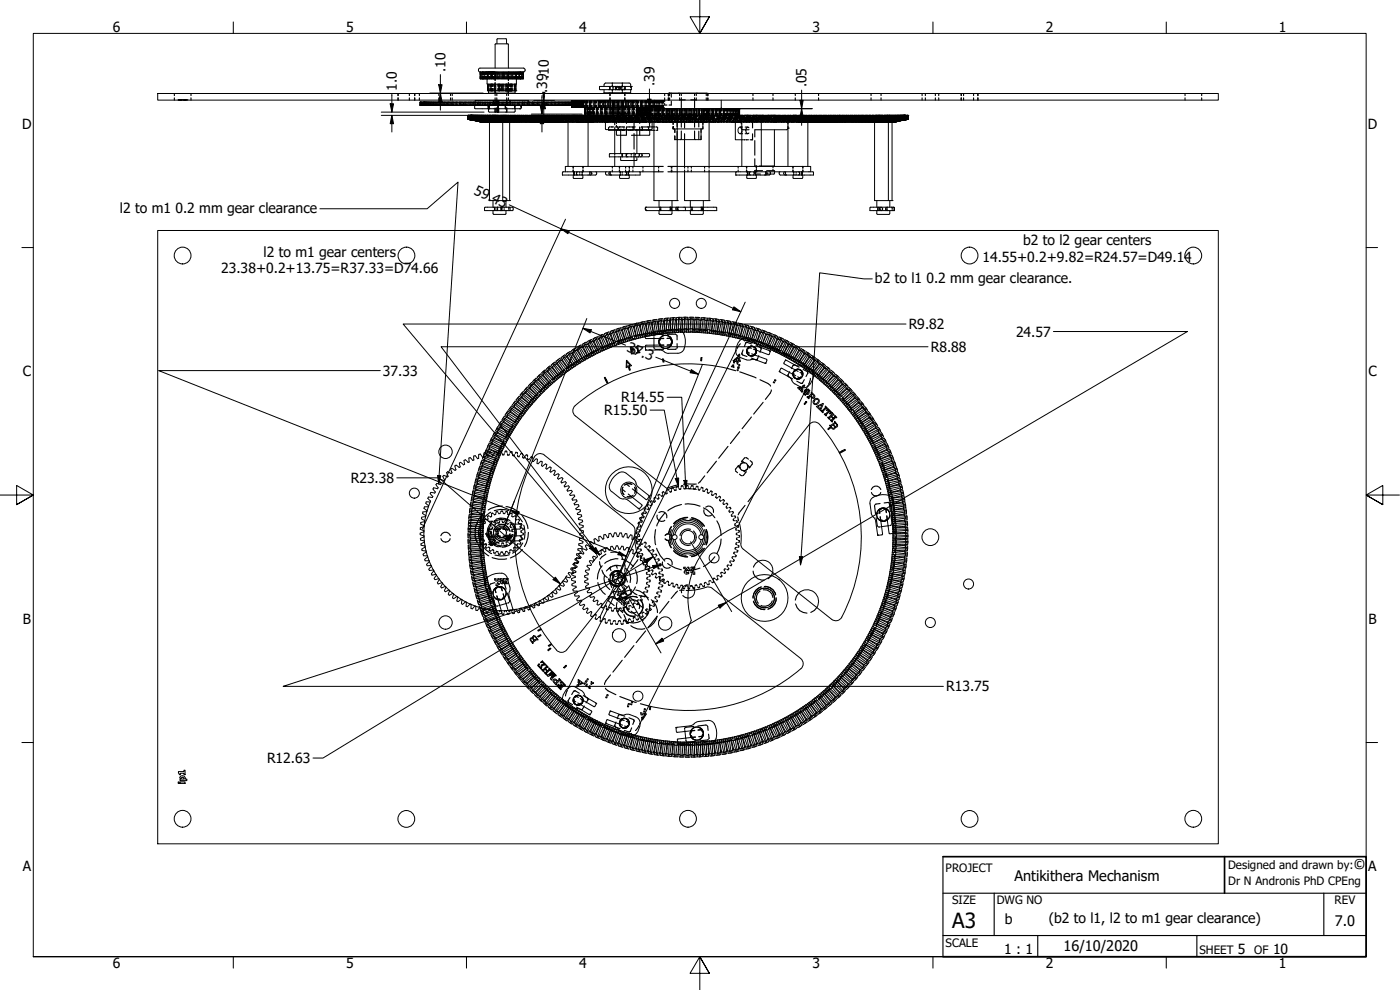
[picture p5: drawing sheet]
<svg xmlns="http://www.w3.org/2000/svg" width="420mm" height="297mm" viewBox="0 0 420 297" stroke-linecap="round" stroke-linejoin="round" font-family="sans-serif">
<defs><g id="words">
<text font-size="6.3" x="285.8" y="278.5">A3</text>
<g font-size="4.4">
<text x="406.2" y="260.8">©</text>
<text x="304.5" y="264.3">Antikithera Mechanism</text>
<text x="400.6" y="277.8">7.0</text>
<text x="319.2" y="285.4">16/10/2020</text>
</g>
<g font-size="4.2">
<text x="33.9" y="9.6">6</text>
<text x="103.8" y="9.6">5</text>
<text x="173.9" y="9.6">4</text>
<text x="243.8" y="9.6">3</text>
<text x="313.9" y="9.6">2</text>
<text x="383.8" y="9.6">1</text>
<text x="133.7" y="21.6" transform="rotate(-90 133.7 21.6)">.10</text>
<text x="119.1" y="27.3" transform="rotate(-90 119.1 27.3)">1.0</text>
<text x="164.2" y="27.9" transform="rotate(-90 164.2 27.9)">.39.10</text>
<text x="196.4" y="25.9" transform="rotate(-90 196.4 25.9)">.39</text>
<text x="242.1" y="26.2" transform="rotate(-90 242.1 26.2)">.05</text>
<text x="6.6" y="38.7">D</text>
<text x="410.5" y="38.7">D</text>
<text x="142" y="58.2" transform="rotate(25 142 58.2)">59.43</text>
<text x="36" y="63.8">l2 to m1</text>
<text x="52.7" y="63.8">0.2 mm gear clearance</text>
<text x="79.1" y="77">l2 to m1 gear centers</text>
<text x="307" y="73.5">b2 to l2 gear centers</text>
<text x="66.4" y="82">23.38+0.2+13.75=R37.33=D74.66</text>
<text x="294.9" y="78.5">14.55+0.2+9.82=R24.57=D49.14</text>
<text x="262.6" y="84.8">b2 to l1</text>
<text x="278" y="84.8">0.2 mm gear clearance.</text>
<text x="272.7" y="98.7">R9.82</text>
<text x="304.9" y="101">24.57</text>
<text x="187.9" y="105.3" transform="rotate(22 187.9 105.3)">37.3</text>
<text x="279.3" y="105.6">R8.88</text>
<text x="6.8" y="112.9">C</text>
<text x="114.9" y="112.7">37.33</text>
<text x="410.7" y="112.9">C</text>
<text x="181.3" y="124.6">R15.50</text>
<text x="186.4" y="120.7">R14.55</text>
<text x="105.2" y="144.9">R23.38</text>
<text x="6.9" y="187.2">B</text>
<text x="410.7" y="187.2">B</text>
<text x="283.9" y="207.5">R13.75</text>
<text x="80.1" y="229">R12.63</text>
<text x="6.8" y="261.4">A</text>
<text x="410.6" y="261.4">A</text>
<text x="301.6" y="277.4">b</text>
<text x="314.7" y="276.9">(b2 to l1, l2 to m1 gear clearance)</text>
<text x="301.4" y="286.3">1 : 1</text>
<text x="371.5" y="286.2">5</text>
<text x="382.1" y="286.2">10</text>
<text x="33.9" y="290.5">6</text>
<text x="103.8" y="290.5">5</text>
<text x="173.9" y="290.5">4</text>
<text x="243.8" y="290.5">3</text>
<text x="313.9" y="290.5">2</text>
<text x="383.8" y="290.5">1</text>
</g>
<g font-size="3.5">
<text x="283.8" y="261.7">PROJECT</text>
<text x="368.6" y="260.8">Designed and drawn by:</text>
<text x="368.6" y="265.5">Dr N Andronis PhD CPEng</text>
<text x="285.8" y="271.3">SIZE</text>
<text x="299.1" y="271.3">DWG NO</text>
<text x="400.5" y="271.3">REV</text>
<text x="283.8" y="284">SCALE</text>
<text x="360" y="286.2">SHEET</text>
<text x="376.4" y="286.2">OF</text>
</g>
</g></defs>
<!-- layer: Hidden (ANSI) -->
<g fill="none" stroke="#000" stroke-width=".34">
<path d="M52.3 28.1v.6M52.3 29.4v.6M53.5 30h.1M53.5 30h.6M53.6 30h.1M53.8 30h.1M54 30h.1M54.1 30h.1M54.4 30h.1M54.7 30h.6M55.2 30h.1M55.4 30h.4"/>
<path d="M55.5 30h.1M55.6 30h.1M55.9 30h.2M56.1 30h.1M57.3 28.1v.6M57.3 29.4v.6M119.5 28.1v.6M119.5 29.4v.6M122.9 28.1v.6M122.9 29.4v.6M124.5 28.1v.6M124.5 29.4v.6"/>
<path d="M125.9 28.1v.6M125.9 29.4v.6M126.1 30.6v.4M126.1 31.3v.4M126.2 30.6v.4M126.2 31.3v.4M126.3 30.6v.4M126.3 31.3v.4M126.6 30.6v.4M126.6 31.3v.4M126.7 30.6v.4M126.7 31.3v.4"/>
<path d="M127 30.6v.4M127 31.3v.4M127.1 30.6v.4M127.1 31.3v.4M127.2 30.6v.4M127.2 31.3v.4M127.3 30.6v.4M127.3 31.3v.4M127.4 30.6v.4M127.4 31.3v.4M127.5 30.6v.4M127.5 31.3v.4"/>
<path d="M127.6 30.6v.4M127.6 31.3v.4M127.7 30.6v.4M127.7 31.3v.4M127.8 30.6v.4M127.8 31.3v.4M127.9 30.6v.4M127.9 31.3v.4M128 30.6v.4M128 31.3v.4M128.1 30.6v.4M128.1 31.3v.4"/>
<path d="M128.2 30.6v.4M128.2 31.3v.4M128.3 30.6v.4M128.3 31.3v.4M128.4 30.6v.4M128.4 31.3v.4M128.5 30.6v.4M128.5 31.3v.4M128.7 30.6v.4M128.7 31.3v.4M128.8 30.6v.4M128.8 31.3v.4"/>
<path d="M128.9 30.6v.4M128.9 31.3v.4M129.1 30.6v.4M129.1 31.3v.4M129.2 30.6v.4M129.2 31.3v.4M129.4 30.6v.4M129.4 31.3v.4M129.5 30.6v.4M129.5 31.3v.4M129.7 30.6v.4M129.7 31.3v.4"/>
<path d="M129.8 30.6v.4M129.8 31.3v.4M129.9 30.6v.4M129.9 31.3v.4M130 30.6v.4M130 31.3v.4M130.2 30.6v.4M130.2 31.3v.4M130.3 30.6v.4M130.3 31.3v.4M130.5 30.6v.4M130.5 31.3v.4"/>
<path d="M130.7 30.6v.4M130.7 31.3v.4M130.8 30.6v.4M130.8 31.3v.4M131 30.6v.4M131 31.3v.4M131.2 30.6v.4M131.2 31.3v.4M131.3 30.6v.4M131.3 31.3v.4M131.5 30.6v.4M131.5 31.3v.4"/>
<path d="M131.7 30.6v.4M131.7 31.3v.4M131.7 28.1v.6M131.7 29.4v.6M131.9 30.6v.4M131.9 31.3v.4M132.2 28.1v.6M132.2 29.4v.6M132.2 30.6v.4M132.2 31.3v.4M132.4 30.6v.4M132.4 31.3v.4"/>
<path d="M132.5 30.6v.4M132.5 31.3v.4M132.8 30.6v.4M132.8 31.3v.4M133.2 30.6v.4M133.2 31.3v.4M133.3 30.6v.4M133.3 31.3v.4M133.4 30.6v.4M133.4 31.3v.4M133.6 30.6v.4M133.6 31.3v.4"/>
<path d="M133.9 30.6v.4M133.9 31.3v.4M134.2 30.6v.4M134.2 31.3v.4M134.5 30.6v.4M134.5 31.3v.4M134.7 30.6v.4M134.7 31.3v.4M134.8 30.6v.4M134.8 31.3v.4M135 30.6v.4M135 31.3v.4"/>
<path d="M135.2 28.1v.6M135.2 29.4v.6M135.3 30.6v.4M135.3 31.3v.4M135.6 30.6v.4M135.6 31.3v.4M135.7 28.1v.6M135.7 29.4v.6M135.8 30.6v.4M135.8 31.3v.4M136.1 30.6v.4M136.1 31.3v.4"/>
<path d="M136.6 30.6v.4M136.6 31.3v.4M136.9 30.6v.4M136.9 31.3v.4M137.1 30.6v.4M137.1 31.3v.4M137.4 30.6v.4M137.4 31.3v.4M138.1 30.6v.4M138.1 31.3v.4M138.3 30.6v.4M138.3 31.3v.4"/>
<path d="M138.5 30.6v.4M138.5 31.3v.4M138.7 30.6v.4M138.7 31.3v.4M138.8 30.6v.4M138.8 31.3v.4M139.4 30.6v.4M139.4 31.3v.4M139.7 30.6v.4M139.7 31.3v.4M139.9 30.6v.4M139.9 31.3v.4"/>
<path d="M140 30.6v.4M140 31.3v.4M140.3 30.6v.4M140.3 31.3v.4M140.5 35.4v.4h.2M140.5 34.6v.4M140.5 35.4v.4l.7 .1M140.6 34.6v.4M140.6 35.4l.1 .4M140.7 35.4v.4M140.7 34.6v.4M140.8 35.8h.2"/>
<path d="M140.8 30.6v.4M140.8 31.3v.4M140.8 35.4v.4M140.8 35.8l.2 .1M140.9 35.8l.2 .1zM140.9 35.4l-.1 .4M140.9 34.6v.4M141 34.6v.4M141 35.8l.2 .1M141 35.8h.1M141 35.8h.2M141 35.9l1.2 .2"/>
<path d="M141 35.4v.4M141.1 35.8h.4M141.1 30.6v.4M141.1 31.3v.4M141.1 35.4v.4M141.1 35.8l.3 .1M141.1 35.8l.2-.3-.1 .4M141.1 35.5l-.1 .4M141.1 34.6v.4M141.2 35.8l.2 .1M141.2 35.5l-.1 .4M141.2 35.9l1.2 .2"/>
<path d="M141.2 34.6v.4M141.3 35.4l.1 .4M141.3 34.6l.6 .1M141.3 34.6l-.1 .4M141.4 35.8l.2 .1M141.4 35.8l.5 .1M141.4 35.9l.1-.4-.1 .3 .2 .1M141.4 35.5v.4M141.4 35.9l.9 .2M141.4 30.6v.4M141.4 31.3v.4M141.4 34.6l.8 .1"/>
<path d="M141.4 34.6l-.1 .4M141.4 35.4v.4M141.4 34.6v.4M141.5 34.6l-.1 .4M141.5 34.6l.5 .1M141.5 34.6l.1 .4M141.6 35.9l.9 .2M141.6 35.5v.4M141.6 35.9l1 .2M141.6 34.6l-.1 .4M141.7 35.8l-.1-.4-.1 .4M141.7 35.8h.2"/>
<path d="M141.7 35.5l-.1 .4M141.7 35.4v.4M141.7 34.6v.4M141.7 30.6v.4M141.7 31.3v.4M141.8 35.5l-.1 .4M141.8 34.6l-.1 .4M141.8 35.9l.9 .2M141.9 35.9l.9 .2M141.9 34.6l.6 .1M141.9 34.6l-.2 .4M141.9 35.5l-.1 .4"/>
<path d="M141.9 34.6v.4M141.9 34.6l-.1 .4 .1-.4v.4l.2-.4 .6 .1M141.9 35.4l-.1 .4M141.9 35.4l.1 .4h.2M142 35.5l-.1 .4M142 35.5l-.1 .3 .3 .1M142 35.8l.2 .1M142.1 35.9l1.1 .2M142.1 35.4l-.1 .4M142.2 35.5l-.1 .4M142.2 35.4l-.1 .4M142.2 34.8l.8 .2"/>
<path d="M142.2 34.6l-.1 .4M142.2 34.7l-.5-.1-.1 .4M142.2 34.8l.5 .2M142.2 30.6v.4M142.2 31.3v.4M142.3 34.8l.7 .2M142.3 34.6l-.1 .4M142.3 34.6v.4M142.3 35.5l-.1 .4M142.4 35.4v.4h.3M142.4 35.5l-.1 .3 .3 .1M142.4 35.8l.2 .1"/>
<path d="M142.5 34.6l1.2 .4M142.5 34.6l-.2 .4M142.5 35.8h.1M142.5 34.6v.4l.1-.4M142.5 30.6v.4M142.5 31.3v.4M142.5 35.5v.4l.9 .2M142.6 35.9l1 .2M142.6 35.4l-.1 .4M142.6 34.8l.7 .2M142.6 35v-.4v.4M142.6 34.8l1.2 .3"/>
<path d="M142.7 35h.1M142.7 35.5l-.1 .4M142.7 35l.6 .1-.6-.1M142.7 34.6l.1 .4M142.8 35l.7 .1M142.8 35.5l-.1 .3 .3 .1M142.8 34.6l.5 .1-.4-.1-.1 .4 .2-.4 .5 .1M142.8 34.6l-.1 .4M142.8 31.3v.4v-.4M142.8 34.8l1.4 .3M142.8 35.4l.1 .4M142.8 30.6v.4"/>
<path d="M142.8 31.3v.4M142.9 35.8h.2M142.9 35.9l.9 .2M142.9 35l.7 .1M143 35.9h.1M143 36.3l1 .2M143 35.4l-.2 .4M143 35.5l-.1 .4M143 35.4l-.1 .4M143 35.9l1 .2M143 36.3l1.3 .2M143 34.6v.4"/>
<path d="M143.1 35.5l-.1 .4M143.1 34.6v.4l.5 .1M143.2 35.8l.3 .1M143.2 34.6l.5 .1M143.2 34.8l.7 .2M143.2 35.5v.4M143.2 34.6l-.1 .4M143.2 30.6v.4M143.2 31.3v.4M143.3 34.6v.4M143.3 35h.1M143.3 35.8l.2 .1"/>
<path d="M143.3 35.4l.3 .4M143.3 35l.6 .1-.5-.1M143.4 35.5v.4l.9 .2-.1 .4M143.4 35.4l-.1 .4M143.4 34.8l.7 .2M143.5 35.9l.9 .2M143.5 36.3l1.2 .2M143.5 34.6l-.1 .4M143.5 35.8h.2M143.6 35.4l-.1 .4M143.6 35.5l-.1 .4M143.6 34.6v.4"/>
<path d="M143.7 30.6v.4M143.7 31.3v.4M143.7 35.8l.2 .1M143.7 35.5v.4M143.7 35.2l.7 .2-.1 .4M143.8 34.8l1.1 .3-.7-.1M143.8 35.8l.1-.4 .2 .4M143.8 36.3l1.2 .2M143.8 34.6v.4M143.8 35.8l.2 .1M143.9 35.9h.1M143.9 34.6l-.1 .4v-.4l.6 .1"/>
<path d="M143.9 34.7l-.5-.1-.1 .4v-.4l1.4 .4M143.9 35.9l1 .2M143.9 35l.5 .1M143.9 36.5h.1M143.9 35.5v.4M143.9 30.6v.4M143.9 31.3v.4M144 36.5h.1M144 36.5l.1-.4v.4M144 34.6l-.1 .4M144 35h.1M144 35.2l.6 .2v.4"/>
<path d="M144 36.1v.4M144 36.1l-.1 .4M144 35l.5 .1M144.1 36.1l-.1 .3M144.1 21.6v.7M144.1 23v.7M144.1 35.8h.1M144.1 35.4l.3 .1-.2-.1-.1 .4zM144.1 35.4h.1M144.1 35.5l-.1 .4M144.1 36.5l.1-.4v.4M144.1 35.4v.4"/>
<path d="M144.1 36.3l1 .2M144.1 35.2l.7 .2M144.1 35.4l-.4-.2 .5 .2M144.2 34.7l-.5-.1-.1 .4M144.2 35.4l.4 .1M144.2 35.4l-.1 .4M144.2 36.5h.1M144.2 35h.1M144.2 34.6v.4M144.2 34.6l.6 .1M144.2 34.6l-.1 .4M144.3 35.8l.3 .1"/>
<path d="M144.3 35.5l-.1 .4M144.3 35.4l-.1 .4M144.3 35.8l.1-.4 .3 .1-.1 .4M144.3 21.6v.7M144.3 23v.7M144.3 30.6v.4M144.3 31.3v.4M144.3 34.6v.4l.1-.4M144.4 36.1l-.2 .3M144.4 21.6v.7M144.4 23v.7M144.4 30.6v.4"/>
<path d="M144.4 31.3v.4M144.4 36.1l-.1 .4M144.4 36.1v.4M144.4 36.3l.9 .2M144.4 34.6l.1 .4M144.4 35.9h.2M144.4 35.4l-.5-.2 .6 .2M144.4 35.9l1 .2-.1 .4M144.4 35.4l.7 .1M144.4 35.4v.4M144.4 36.6h.4M144.4 34.6l.6 .1"/>
<path d="M144.5 35.5l-.3-.1-.1 .4M144.5 36.1l-.1 .4M144.5 35.5l-.1 .4M144.5 35.5l-.2-.1-.1 .4M144.5 35.5l-.3-.1v.4M144.5 35.4l-.1 .4M144.5 36.3l1.2 .2M144.5 35.2l.5 .2M144.5 34.6v.4M144.5 35.4l.1 .4M144.6 35.8l.6 .1M144.6 35.9l1 .2-.3 .4"/>
<path d="M144.6 35.8h.1M144.6 35.2l.5 .2M144.7 36.1l-.3 .4M144.7 35.5l-.3-.1-.1 .4M144.7 34.8l.5 .2M144.7 35.2l.4 .2M144.7 36.5h.1M144.7 35.5l.5 .1M144.7 35.5l.2 .1M144.7 36.1v.4M144.7 35.5l.7 .1M144.8 35.5l-.3-.1v.4l.1-.4 .3 .1-.1 .4"/>
<path d="M144.8 30.6v.4M144.8 31.3v.4M144.8 36.5l.1-.4v.4M144.8 35.4l-.1 .4M144.8 36.1l-.1 .3M144.8 35.4h.1M144.8 21.6v.7M144.8 23v.7M144.8 34.8l.5 .2M144.8 35.2l.7 .2M144.9 21.6v.7M144.9 23v.7"/>
<path d="M144.9 35.4l-.1 .4M144.9 34.6v.4l-.5-.2M144.9 34.8l.4 .2M144.9 34.6v.4l.1-.4 .6 .1M144.9 36.3l1 .2M144.9 34.6l.4 .1M145 35.6h.1M144.9 35.4h-.2l-.1 .4M144.9 35.2v.1M144.9 35.6v.3M144.9 36.2v.4l-1-.1M144.9 35.4h2.3"/>
<path d="M145 35.8l.1-.4 .3 .1-.2 .4M145 35.5l-.3-.1v.4M145 35.4l.6 .1-.3-.1v.4M145 21.6v.7M145 23v.7M145 36.5h.1M145 36.5h.4M145 35.4l-.1 .4M145 35.6v.3M145 36.3v.3M145 36.1v.4M145 35.5l.8 .1"/>
<path d="M145 35.6l.1 .3M145.1 35.5l-.3-.1-.1 .4M145.1 21.6v.7M145.1 23v.7M145.1 35.5v.4M145.1 36.3v.3M145.1 35.6v.3M145.1 36.1l-.1 .3M145.1 35v-.4v.4l.5 .1M145.1 35.4v.4M145.1 35.4l-.1 .4M145.2 35.2l.4 .2"/>
<path d="M145.2 34.8l.6 .2M145.2 21.6v.7M145.2 23v.7M145.2 36.3v.3h-.4M145.2 35.9l.8 .2M145.2 36.1l-.1 .4M145.2 35.4v.4M145.2 35.9l.9 .2M145.2 34.8l.9 .3M145.2 35.6v.3M145.2 35.6l.1 .3M145.2 35.8h.2"/>
<path d="M145.2 36.1v.4M145.2 34.7l-.4-.1-.1 .4 .6 .1M145.3 35.5l-.3-.1-.1 .4M145.3 36.6h.2M145.3 35.5l.6 .1v.3l-.1-.3M145.3 35.4l-.1 .4M145.3 21.6v.7M145.3 23v.7M145.3 36.5h.7M145.3 35.2l.5 .2M145.3 35l.5 .1M145.4 35.6h.1"/>
<path d="M145.4 35.6v.3M145.4 36.3v.3M145.4 36.3l-.1 .3M145.4 36.3l.9 .2M145.4 30.6v.4M145.4 31.3v.4M145.5 35.4l.2 .1-.3-.1-.1 .4M145.5 36.3v.3l-1.1-.1M145.5 35.4l-.1 .4M145.5 36.1l-.2 .3M145.5 34.8l.4 .2M145.5 21.6v.7"/>
<path d="M145.5 23v.7M145.5 35.5v.4M145.5 35.9v-.3l.2 .3M145.6 36.3v.3M145.6 35.8l.2 .1M145.6 36.6h.2v-.3v.3M145.6 34.6l-.1 .4M145.6 35.2l.4 .2v.4M145.6 35.4l.4 .1-.3-.1-.1 .4M145.6 35.4l-.2 .4M145.6 36.1l-.1 .5M145.7 34.6l-.2 .4v-.4l.6 .1"/>
<path d="M145.7 36.3v.3h-.2M145.7 35.5l.5 .1M145.7 21.6v.7M145.7 23v.7M145.7 35.8l.1-.4 .2 .1-.1 .4M145.7 35.8l.2 .1M145.7 36.5h.2M145.7 34.8l.6 .2M145.8 21.6h.3M145.8 35.5v.4M145.8 35.9h.1M145.8 36.1l-.1 .4"/>
<path d="M145.8 35.9l.8 .2M145.8 36.3l.8 .2M145.8 35.2l.5 .2M145.8 34.6v.4M145.8 30.6v.4M145.8 31.3v.4M145.8 35.6v.3M145.8 35.4l-.1 .3M145.8 34.6l.4 .1M145.8 35h.1M145.8 35.4l.5 .1M145.8 35.4v.4"/>
<path d="M145.8 36.6h.4M145.8 21.6v.7M145.8 23v.7M145.8 36.1v.3M145.8 35l.5 .1M145.9 36.5h.5M145.9 36.5l.1-.4v.5v-.3l.9 .2M145.9 35.9l.9 .2M145.9 34.7l-.5-.1-.1 .4M145.9 35.4l.1 .4M146 35.8h.3M146 34.8l.4 .2"/>
<path d="M146 35.8h.1M146 21.6v.7M146 23v.7M146 30.6v.4M146 31.3v.4M146 21.6v.1M146 35.2l.6 .2M146 34.8l.5 .2M146.1 35.8l.1-.4 .3 .1-.1 .4M146.1 21.6l-.1 .7M146.1 36.3v.3M146.2 36.5l-.9-.2v.3"/>
<path d="M146.2 34.6v.4l.1-.4M146.2 35.5v.4M146.2 36.5h.1M146.2 35.5l.4 .1M146.2 35.4l-.1 .4M146.2 35.6h.1M146.2 36.1v.4M146.2 36.6h.3v-.3l.1 .3M146.2 35.2l.5 .2M146.3 35l.3 .1M146.3 35.6v.3M146.3 35.4l.5 .1-.2 .4"/>
<path d="M146.3 35l.4 .1M146.3 35.4l-.3 .5M146.3 35.6l-.3-.1v.4M146.3 35.8l.1 .1M146.3 36.5h.1M146.3 35.5l.3 .1M146.3 36.1l-.1 .3M146.3 35.5l-.2-.1-.1 .4M146.3 36.5l.2-.4v.4M146.3 30.6v.4M146.3 31.3v.4M146.3 36.5h.6"/>
<path d="M146.3 34.8l.5 .2M146.3 34.6l.5 .1M146.3 34.6v.4M146.4 21.6v.1M146.4 36.6h.2M146.4 36.3l-.1 .3v-.3l.9 .2M146.4 31.7v.3M146.4 32.3v.3M146.4 35.9h.2M146.4 35.9l.9 .2-.1 .3M146.4 34.8l.5 .2M146.4 35l.5 .1"/>
<path d="M146.5 25.3v.6M146.5 26.6v.6M146.5 35.2h-2.3l.7 .2M146.5 36.3l.9 .2M146.5 35.4h.1M146.5 35.4l-.1 .4M146.5 34.6l.1 .4M146.5 23v.7M146.6 35.5l.4 .1M146.6 21.6l-.1 .7M146.6 21.6l.5 .1M146.6 31.7v.3"/>
<path d="M146.6 32.3v.3M146.6 35.9l.9 .2-.1 .4M146.6 35.6v.3M146.6 35.6l-.2 .3M146.6 35.2l.6 .2M146.6 34.8l.5 .2M146.6 36.5h.3M146.6 34.7l-.5-.1-.2 .4M146.7 36.1l-.1 .4M146.7 36.3v.3l.1-.3M146.7 34.8l.9 .3M146.7 32v-.1v.1"/>
<path d="M146.7 32.2l.1 .2M146.7 31.7v.9M146.7 35.4v.4M146.7 21.6v.7M146.7 23v.7M146.7 35.8h.2M146.7 35.4l.6 .1M146.8 36.1l-.1 .3M146.8 35.5l-.2-.1v.4l.1-.4 .2 .1v.4M146.8 35.6h.1M146.8 21.6l.1 .7M146.8 35.6v.3"/>
<path d="M146.8 32.6h.2M146.8 36.6h.3M146.8 35l.4 .1M146.8 35.2l.5 .2M146.9 23v.7M146.9 36.5l.5 .1v-.3v.3M146.9 35.6v.3M146.9 35l.4 .1M146.9 21.6v.1M146.9 30.6v.4M146.9 31.3v.4M146.9 34.7l-.4-.1v.4"/>
<path d="M146.9 36.3l.9 .2M146.9 36.3v.3h-.3M146.9 36.3l.1 .3M147 36.1l-.1 .4M147 21.6v.7M147 23v.7M147 25.3v.6M147 26.6v.6M147 34.8l.5 .2M147 35.4l-.1 .4M147 31.7h-.2M147 35.4h.1"/>
<path d="M147 35.6v.3M147 35.5l.4 .1M147 35.6l.1 .3M147 36.1v.4M147 35.4l-.5-.1-.1 .3M147 31.7h-.1M147 21.6l.2 .1M147.1 35.8l.1 .1M147.1 35l.4 .1M147.1 36.3l.9 .2M147.1 35.8l.1-.4 .3 .1-.1 .4M147.1 21.6l.1 .7"/>
<path d="M147.1 34.6l-.2 .4v-.4l.5 .1M147.1 36.3l.1 .3v-.3M147.1 34.6v.4M147.1 34.6l.6 .1M147.2 35.2l.4 .2zM147.2 23v.7M147.2 35.9h.2M147.2 36.5l.9 .1M147.2 36.5h.2M147.2 35.9l.9 .2-.1 .4M147.2 35.5v.4M147.2 35.4h.1"/>
<path d="M147.2 36.1v.4M147.2 34.7l-.4-.1-.1 .4M147.2 25.3v.6M147.2 26.6v.6M147.2 34.6v.4M147.3 21.6l-.1 .1M147.3 34.8l.9 .3M147.3 35.4l.5 .1M147.3 35.4l-.1 .5M147.3 30.6v.4M147.3 31.3v.4M147.3 35.5l-.2-.1-.2 .4"/>
<path d="M147.3 36.6h.3M147.3 35.6l.1 .3M147.3 34.6l.1 .4M147.3 21.6v.1M147.4 35.9l.9 .2M147.4 34.8l.9 .3M147.4 35.2l.4 .2M147.4 35h.1M147.4 35.6h.1M147.4 35.6v.3M147.4 35l.5 .1M147.5 25.3v.6"/>
<path d="M147.5 26.6v.6M147.5 35.4l.2 .4M147.5 21.7h-.1M147.5 21.6v.7M147.5 23v.7M147.5 30.6v.4M147.5 31.3v.4M147.5 35.5l.5 .1M147.5 35.6l.1 .3M147.5 35.4l-.1 .4M147.5 36.3l.9 .2M147.5 35l.5 .1"/>
<path d="M147.5 21.7h.1M147.6 35.2h4.5M147.6 36.1l-.1 .4M147.6 36.3l.1 .3v-.3l1 .2M147.7 21.6h.1M147.7 25.3v.6M147.7 26.6v.6M147.7 35.5v.4M147.7 34.8l.5 .2M147.7 35.2l.5 .2M147.7 35.8h.2M147.7 21.7h.3"/>
<path d="M147.8 35.6h.1M147.8 36.5h.1M147.8 25.3v.6M147.8 26.6v.6M147.8 36.1v.4M147.8 35.4l-.5-.2-.1 .3 .3 .1M147.8 35.6l-.1 .3M147.8 34.8l.4 .2M147.8 35.4l-.1 .4M147.8 35.4l.3 .1M147.8 21.6v.7M147.8 23v.7"/>
<path d="M147.8 35.4v.4M147.8 36.6l.1-.3 .1 .3M147.8 35.6l.1 .3M147.9 35.5l-.3-.1v.4M147.9 35.8l.9 .3v.4M147.9 34.6l-.2 .4v-.4l.4 .1M147.9 34.6l.4 .1M147.9 25.3v.6M147.9 26.6v.6M147.9 34.6h1.4M147.9 36.1l-.1 .3M147.9 21.6v.1"/>
<path d="M147.9 30.6v.4M147.9 31.3v.4M147.9 34.6v.7M147.9 36v.6M148 35.2l.5 .2M148 21.6v.1M148 36.5h.1M148 34.6l-.1 .4M148 35.6h.1M148 35.5v.4h.2M148 35.6l-.1 .3M148 34.7l-.4-.1-.2 .4"/>
<path d="M148 34.8l.5 .2M148 35.5l-.2-.1-.1 .4M148 35.5l.6 .1M148 35.6l.1 .3M148.1 34.8l.4 .2M148.1 30.1v.9M148.1 31.1v.6M148.1 36.3l.1 .3v-.3l.9 .2M148.1 35.2l-.1 .3M148.1 21.6v.7M148.1 23v.7M148.2 35.4h.1"/>
<path d="M148.2 23v.7M148.2 36.1v.4M148.2 35.4l.2 .1-.2 .4M148.2 35l.4 .1M148.2 35.4l-.2 .4M148.2 34.6l.1 .4M148.2 35.8v-.4l.3 .1v.4M148.2 21.7h-.1M148.2 21.6v.7M148.2 25.3v.6M148.2 26.6v.6M148.2 35.9l.9 .2v.4"/>
<path d="M148.2 35l.5 .1M148.3 35.9v-.3l.1 .3M148.3 34.9l.1-.3 .9 .4M148.3 21.6v.1M148.3 35.2l.5 .2M148.3 25.3v.6M148.3 26.6v.6M148.4 21.6l-.1 .1M148.4 30.6v.4M148.4 31.3v.4M148.4 36.1v.4M148.4 35.8h.1"/>
<path d="M148.4 36.5h.1M148.4 36.5h.2M148.4 35.2l.4 .2M148.4 34.7l-.4-.1v.4M148.5 25.3v.6M148.5 26.6v.6M148.5 31.7h.4M148.5 36.6h.2M148.5 35.4l.2 .1M148.5 35.4l-.1 .4M148.5 36.3v.3l-.7-.1M148.5 34.8l.9 .3-.5-.1"/>
<path d="M148.5 35l.4 .1M148.5 35l.5 .1M148.5 35.6v.3M148.5 36.1l-.1 .3M148.5 35.8h.1M148.5 21.6l.1 2.6M148.6 21.7h.2M148.6 35.8h.2M148.6 36.5h.1M148.6 35.6v.3M148.6 35.2l.5 .2M148.6 24.7v3.2"/>
<path d="M148.6 28.1v.6M148.6 29.4v.6M148.6 30.1v1.3M148.6 32.5v1.1M148.6 33.6h.1M148.6 27.8h.1M148.6 35.5l-.2-.1-.1 .4M148.6 35.5l.4 .1M148.6 30.2v.1M148.7 27.9h.1M148.7 36.5l.4 .1v-.3l-.1 .3M148.7 36.3l.1 .3v-.3"/>
<path d="M148.7 35.2l.4 .2M148.7 35.4l-.1 .4M148.7 30.1l-.1 .1M148.7 35.8l1 .3M148.7 25.3v.6M148.7 26.6v.6M148.8 35v-.4v.4M148.8 34.8l.4 .2M148.8 35.4l.3 .1-.3-.1v.4M148.8 36.1l-.1 .4M148.8 35.4l-.1 .4M148.8 30.6v.4"/>
<path d="M148.8 31.3v.4M148.8 21.7h.1M148.9 35.6h.1M148.9 21.6v.1M148.9 35.9h.1M148.9 35.8l.2 .1M148.9 35.5l.2 .1M148.9 35.6l-.1 .3M148.9 34.7l-.4-.1v.4M148.9 36.3l.9 .2M149 35.5l.2 .1M149 35.6v.3"/>
<path d="M149 35.9h.1M149 35.2l-.1 .7M149.1 35.9l.8 .2-.1 .3M149.1 35.2l.4 .2M149.1 34.6v.4M149.1 35.4l.3 .1v.4M149.1 36.5h.1M149.1 36.5h.2M149.1 21.6v.7M149.1 23v.7M149.1 28.1v.6M149.1 29.4v.6"/>
<path d="M149.1 35.4v.4M149.1 35.6h.1M149.1 36.6h.3M149.1 35.6v.3M149.1 31.3v.4M149.2 31.3v-1.2v1.2M149.2 35.6l.1 .3M149.2 36.3l.9 .2M149.2 30.1v1.1M149.2 32.3v1.3M149.2 32.3l.1 1.2-.1-.1M149.2 35.5l-.1 .4"/>
<path d="M149.2 36.1l-.1 .3M149.2 34.6l.4 .1M149.2 34.6l-.1 .3M149.2 35l.4 .1M149.2 35.4l.1 .4M149.3 34.7l-.6-.1-.2 .4M149.3 36.5h.1M149.3 35.5l.2 .1M149.3 34.8l.4 .2M149.3 35l.4 .1M149.3 35.5l-.2-.1-.2 .4M149.3 33.6h.2"/>
<path d="M149.3 35.8h.2M149.3 36.3l.1 .3M149.3 35.2l.5 .2M149.4 36.5l.4 .1-.1-.3-.1 .3M149.4 35.5l.5 .1M149.4 36.5l-1-.2v.3M149.4 34.8l.4 .2M149.4 21.6v.7M149.4 23v.7M149.4 25.3v.6M149.4 26.6v.6M149.4 35.2l.4 .2"/>
<path d="M149.4 36.3v.3M149.4 32.3v.3M149.5 36.1l-.1 .4M149.5 31.5l-.1 .5M149.5 30.1l.1 1.3M149.5 35.6l.1 .3M149.5 35.8h.1M149.5 35.6v.3M149.5 30.6v.4M149.5 31.3v.7M149.5 32.3v.3M149.5 36.1v.4"/>
<path d="M149.6 35.5l.2 .1M149.6 34.8l.4 .2M149.6 35.8l1 .3M149.6 35.4l-.1 .4M149.6 32.5v1.1M149.6 21.6v.7M149.6 23v.7M149.6 30.1v1.2M149.7 35h.1M149.7 35l.4 .1M149.7 34.8l.4 .2M149.7 25.3v.6"/>
<path d="M149.7 26.6v.6M149.7 34.6v.4M149.7 36.3l.9 .2M149.7 35.5l-.2-.1-.1 .3M149.7 34.6l.5 .1M149.8 35.5l-.3-.1v.4M149.8 35.6h.1M149.8 31.5h.1M149.8 31.5v.2M149.8 35.5v.4h.2l.2-.4M149.8 31.5l-.4 .2M149.8 34.7l-.4-.1v.4l.2-.4 .4 .1"/>
<path d="M149.8 35l.4 .1M149.8 35.6l-.1 .3M149.8 35.2l.4 .2M149.8 34.6l-.1 .4M149.8 25.3v.6M149.8 26.6v.6M149.8 35.4v.4M149.8 36.1v.4M149.8 35.8l1 .3M149.8 36.5h.1M149.8 36.5h.2M149.8 35.4l.3 .1"/>
<path d="M149.8 36.6h.2M149.9 35.2l.3 .2M149.9 35.6v.3M149.9 35.2l-.1 .2M149.9 35.5l.4 .1M149.9 30.6v.4M149.9 31.3v.4M150 35.5l-.2-.1-.2 .4M150 36.5h.1M150 35l.5 .1M150 34.6l.1 .4M150 21.6v.7"/>
<path d="M150 23v.7M150.1 35h.1M150.1 35.2l.5 .2M150.1 36.5h.2M150.1 36.3l-.1 .3M150.1 34.8l.4 .2M150.2 35.6h.1M150.2 35.4l.3 .1M150.2 35.6v.3M150.2 35.4l-.1 .3M150.2 34.8l.4 .2M150.2 35.4l.1 .4"/>
<path d="M150.2 25.3v.6M150.2 26.6v.6M150.2 36.1l-.1 .4M150.2 35.5l.3 .1M150.3 35.8l.2-.4 .2 .1v.4M150.3 35.8h.2M150.3 36.1v.4M150.3 36.6h.2M150.3 35.6v.3M150.3 30.6v.4M150.3 31.3v.4M150.3 35.5v.4"/>
<path d="M150.3 35.5l.2 .1M150.4 31.5l-.2 .2M150.4 36.3l-.1 .3M150.4 36.3l.1 .3M150.4 21.6v.7M150.4 23v.7M150.5 34.8l.5 .2M150.5 35.4h.1M150.5 35.8h.1M150.5 35.6l-.1 .3M150.5 35.5l-.2-.1v.4M150.5 35h.1"/>
<path d="M150.5 31.5l.2 .2M150.5 36.3l.9 .2M150.5 35.2l.5 .2M150.5 36.6h.3M150.5 35.6l.1 .3M150.5 35l.5 .1M150.6 34.6h1.3v.7M150.6 35.8l.1 .1M150.6 36.5h.1M150.6 36.5h.2M150.6 35.4l.2 .1M150.6 35.4v.4"/>
<path d="M150.6 36.1v.4M150.6 34.7l-.5-.1-.1 .3M150.6 35.4l-.1 .4M150.7 25.3v.6M150.7 26.6v.6M150.7 36.3v.3M150.7 35.9h.2M150.7 34.7l-.4-.1v.4M150.7 35.9l.8 .2M150.7 21.6v.7M150.7 23v.7M150.7 30.6v.4"/>
<path d="M150.7 31.3v.4M150.7 36.1l-.1 .3M150.7 34.6v.4M150.8 36.5h.1M150.9 35.9h.1M150.9 36.5h.2M150.9 36.5l-.9-.2v.3M150.9 35.1l-.1 .2M150.9 35.2l.5 .2M150.9 35.6h.1M150.9 34.7l-.4-.1-.2 .4M150.9 35.6l-.2-.1 .6 .1"/>
<path d="M150.9 35.6v.3M150.9 35.9l.9 .2M151 35l.3 .1M151 31.5l-.3 .1M151 35l.4 .1M151 34.8l.9 .3M151 35.5l.2 .1M151 36.1l-.1 .4M151 35.6v.3M151 34.6l.1 .4M151 25.3v.6M151 26.6v.6"/>
<path d="M151 35.8v-.4l.3 .1v.4M151 34.7l-.3-.1v.4M151 36.6h.3M151 36.6l.1-.3 .1 .3M151 31.5h.1M151.1 36.1v.4M151.1 35.5l-.2 .4M151.1 21.6v.7M151.1 23v.7M151.1 30.6v.4M151.1 31.3v.4M151.2 35.4l.1 .4"/>
<path d="M151.2 31.5v.2M151.2 35.6h.1M151.2 35.5l-.2-.1-.1 .3M151.2 35.6v.3M151.3 31.5l-.2 .1M151.3 35.8h.3M151.3 35.8h.1M151.3 35.4h.1M151.3 35.6l.1 .3M151.3 36.6h.3M151.3 34.8l.5 .2M151.4 36.5h.1"/>
<path d="M151.4 36.5h.2M151.4 35.4l.2 .1M151.4 36.1v.4M151.4 35.2l.4 .2M151.4 31.5h.2M151.5 35.5l.2 .1M151.5 35.2l.4 .2M151.5 34.8l.3 .2M151.5 30.6v.4M151.5 31.3v.4M151.5 34.7l-.4-.1-.1 .3M151.5 21.6v.7"/>
<path d="M151.5 23v.7M151.6 35.5l-.3-.1-.1 .4M151.6 35.8l.1 .1M151.6 36.2l-.1 .4M151.6 35.5l.2 .1M151.6 36.1l-.2 .3M151.6 25.3v.6M151.6 26.6v.6M151.6 31.5h.1M151.6 31.5v.1M151.6 31.6v.4M151.6 36.5h.1"/>
<path d="M151.6 35.4l-.1 .4-.1-.4M151.6 32.3v.3M151.6 34.7l-.3-.1v.4M151.7 31.5l-.1 .1M151.7 35.6l-.1 .3M151.7 35.5v.4M151.7 35.6h.1M151.7 31.7v.3M151.7 32.3v.3M151.7 35.9l1.1 .2M151.7 36.5h.2M151.7 36.5l.1-.4 .1 .4"/>
<path d="M151.7 36.5l-.9-.2-.1 .3M151.7 35.9l.8 .2M151.7 35.2l.5 .2M151.8 31.5l.2 .2M151.8 35l.5 .1M151.8 35.5l.3 .1M151.8 35.6v.3M151.8 35h.1M151.8 34.6l-.1 .4M151.8 21.6v.7M151.8 23v.7M151.8 27.1v.1"/>
<path d="M151.8 35.4l.2 .1M151.8 36.6l.1-.3 .1 .3M151.8 35.4l-.1 .3M151.8 36.6h.3M151.8 30.6v.4M151.8 31.3v.4M151.8 27.1l-.1 .1M151.9 35.8v-.4l.2 .1-.3 .4M151.9 34.7l-.4-.1-.2 .4M151.9 35.1l-.1 .2M151.9 25.3v.6M151.9 26.6v.6"/>
<path d="M151.9 34.8l.5 .2M151.9 33.6h-.1M152 25.3v.6M152 26.6v.6M152 27.1l.1 .1M152 34.7l-.4-.1v.4M152 35.6l-.1 1M152 34.8l.4 .2M152 34.6l.1 .4M152.1 21.6v.7M152.1 23v.7M152.1 25.3v.6"/>
<path d="M152.1 26.6v.6M152.1 28.1v.6M152.1 29.4v.6M152.1 30.1v1.2M152.1 32.3v1.3M152.1 35.6h.1M152.1 33.4l-.1 .1M152.1 35.6v.3M152.1 36.6h.3M152.2 31.5l-.2 .1M152.2 25.3v.6M152.2 26.6v.6"/>
<path d="M152.2 35.4v.4M152.2 35.4l.2 .1M152.2 35.2l.5 .2M152.2 36.1l.1 .5M152.2 35.4l.1 .4M152.3 27.2h-.1M152.3 27.2h.1M152.3 35.5l.2 .1M152.3 35.2l.5 .2h-4.5l.1 .4M152.3 35.8h.1M152.3 30.6v.4M152.3 31.3v.4"/>
<path d="M152.3 35.5v.4M152.3 34.8l.5 .2M152.3 35.8h.2M152.3 31.5h.2M152.4 35.5l-.3-.1-.1 .4M152.4 35h.1M152.4 36.5h.1M152.4 35.5l.4 .1M152.4 35l.3 .1M152.4 36.1l-.1 .3M152.4 27.1v.1M152.4 35l.5 .1"/>
<path d="M152.5 31.5v.1M152.5 31.5v.2M152.5 36.5h.1M152.5 34.7l-.4-.1-.1 .3M152.5 27.9h-.1M152.5 35.8h.2M152.5 35.6l-.1 .3M152.5 27.1h.1M152.6 36.5l-1.2-.2 .1 .3M152.6 36.5h.2M152.6 35.6l.1 .3M152.6 21.6v2.6"/>
<path d="M152.6 24.7v3.2M152.6 28.1v.6M152.6 29.4v.6M152.6 27.8h-.1M152.6 27.2h.1M152.6 21.6v.7M152.6 23v.7M152.6 35.2l.5 .2M152.6 34.7l-.4-.1 .1 .4 .2-.4 .4 .1M152.6 35.8l.1 .1M152.6 35.4l-.1 .4M152.7 35.4l.2 .1"/>
<path d="M152.7 35.4l-.2 .3M152.7 27.2h.1M152.7 35.5l.3 .4M152.7 36.6h.2M152.7 35.2l.4 .2M152.7 35.5v.4M152.7 35.9h.3M152.7 36.1l-.1 .4M152.7 36.3l.1 .3M152.7 30.6v.4M152.7 31.3v.4M152.7 35.9l.8 .2"/>
<path d="M152.7 35l.5 .1M152.8 36.1v.4M152.8 35.6v.3M152.8 35.6h.1M152.8 34.6l-.1 .4M152.9 27.1h.1M152.9 27.2h.1M152.9 35.9h.1M152.9 35l-.1 .2M152.9 34.8l.4 .2M153 25.3v.6M153 26.6v.6"/>
<path d="M153 35.9l.8 .2M153 35.5l-.3-.1 .1 .4M153 21.6v.7M153 23v.7M153 30.6v.4M153 31.3v.4M153 36.6h.2M153 27.1l-.1 .1M153 34.7l-.3-.1v.4M153 34.8l.4 .2M153.1 36.3v.3M153.1 34.6l.1 .4"/>
<path d="M153.1 30.1v.9M153.1 31.1v.6M153.1 35.4l.3 .1v.4M153.1 36.1l.1 .4M153.1 25.3v.6M153.1 26.6v.6M153.1 35.4v.4M153.1 35.5l.4 .1M153.2 35.5l-.2 .4M153.2 36.5h.1M153.2 35.2l.5 .2M153.2 36.5h.2"/>
<path d="M153.2 36.5l-.8-.3-.1 .4M153.2 27.1l-.2 .1M153.2 36.2v.4M153.2 35.5l-.2-.1-.1 .4M153.2 35.2h4.6M153.2 25.3v.6M153.2 26.6v.6M153.3 36.3l.8 .2M153.3 34.8l.4 .2M153.3 35.4l.1 .4M153.3 21.6v.7M153.3 23v.7"/>
<path d="M153.3 36l-.1 .4M153.3 35l.5 .1M153.4 35.8h.2M153.4 30.6v.4M153.4 31.3v.4M153.4 36.5h.1M153.4 35.6l-.1 .3M153.4 35.8h.1M153.4 34.8l.4 .2M153.4 35.6h.1M153.5 35.7l.1-.3 .2 .1v.4M153.5 35.5l.3 .1"/>
<path d="M153.5 35.6v.3M153.5 25.3v.6M153.5 26.6v.6M153.5 27.1l-.1 .1M153.5 36.5h.2M153.5 36.5l-.8-.2-.1 .3M153.5 34.7l-.4-.1-.1 .2M153.5 35.2l.4 .2h4.5M153.5 36.3v.3M153.6 36.6h.2M153.6 36.3l.1 .3M153.6 25.3v.6"/>
<path d="M153.6 26.6v.6M153.6 21.6v.7M153.6 23v.7M153.6 35.4h.1M153.6 35.8h.2M153.6 36.1l-.1 .4M153.6 36.3l.8 .2M153.6 35.2l.4 .2M153.7 34.7l-.4-.1v.4l.2-.4 .4 .1M153.7 35.8l.1 .1M153.7 35h.1M153.7 36.1v.4"/>
<path d="M153.7 35l.4 .1M153.7 35.4l-.1 .4M153.8 35.8l.1-.4 .3 .1-.1 .4M153.8 35.6l-.2 .3M153.8 35.9h.1M153.8 35l.4 .1M153.8 35.6l.1 .3M153.8 35.9l.8 .2M153.9 35.5l-.2-.1v.4M153.9 36.6h.2M153.9 36.3l.1 .3M153.9 34.8l.4 .2"/>
<path d="M153.9 34.6l-.1 .4M153.9 30.6v.4M153.9 31.3v.4M154 35.9h.1M154 35.4l.3 .1M154 35.4l.1 .4M154 35.5l.3 .1M154 35l-.1 .2M154 21.6v.7M154 23v.7M154.1 34.8l.3 .2M154.1 35.9l.8 .2"/>
<path d="M154.1 34.7l-.4-.1 .1 .4M154.1 36.5h.1M154.1 36.5h.2M154.1 36.1v.4M154.1 36.2v.4M154.1 35.2l.5 .2M154.2 34.6l.4 .1M154.2 34.6l-.1 .2M154.2 21.6v.7M154.2 23v.7M154.2 34.6l.1 .4M154.3 35.6l-.1 .3"/>
<path d="M154.3 36l-.2 .3M154.3 36.3l.8 .2M154.3 35.6h.1M154.3 21.6v.7M154.3 23v.7M154.3 25.3v.6M154.3 26.6v.6M154.3 30.6v.4M154.3 31.3v.4M154.3 34.8l.6 .2M154.3 36.5h.1M154.3 35.6l.1 .3"/>
<path d="M154.3 35l.4 .1M154.4 35.5l.3 .1 .1 .3M154.4 36.6l.1-.3 .1 .3M154.4 35h.1M154.4 35.4l.1 .4 .1-.4 .3 .1M154.4 35.5l.1 .4M154.4 36.5h.2M154.4 36.5l.2-.4 .1 .4M154.4 35l.4 .1M154.4 21.6v.7M154.4 23v.7M154.4 31.7v.3"/>
<path d="M154.4 32.3v.3M154.5 34.6v.6l.5 .2M154.5 25.3v.6M154.5 26.6v.6M154.5 32.3v.3M154.5 36.6h.2M154.5 30.6v.4M154.5 31.3v.7M154.6 36.3l.8 .2M154.6 35.6l-.1 1M154.6 35.6h.1M154.6 31.7v.3"/>
<path d="M154.6 32.3v.3M154.7 35.8h.1M154.7 21.6v.7M154.7 23v.7M154.7 34.7l-.4-.1 .1 .4 .2-.4 .4 .1M154.7 35.5l-.2-.1-.1 .3M154.8 25.3v.6M154.8 26.6v.6M154.8 35.8h.1M154.8 35.8l.1 .1M154.9 36.6h.2M154.9 36.3v.3"/>
<path d="M154.9 35l.3 .1M154.9 35.4l-.1 .4M154.9 35.5v.4M154.9 30.6v.4M154.9 31.3v.4M154.9 35.9h.3M154.9 35.9l.8 .2v.4M155 35.4l.2 .1M155 35.4v.4M155 35.5l.3 .1M155 34.8l.8 .3M155 36.2v.3"/>
<path d="M155.1 36.5h.1M155.1 36.5h.2M155.1 36.1v.4M155.1 34.6l-.1 .4M155.1 35.5l-.2-.1-.1 .4M155.1 35.9h.1M155.1 21.6v.7M155.1 23v.7M155.1 34.8l.4 .2M155.1 35.2l.4 .2M155.2 35l-.1 .2M155.2 34.7l-.4-.1 .1 .4"/>
<path d="M155.2 35.9l.8 .2M155.2 35.2l.4 .2 .1 .4M155.2 21.6v.7M155.2 23v.7M155.2 36l-.1 .3M155.3 35.6l-.2 .3M155.3 35.6l.1 .3M155.3 36.5h.1M155.3 36.3l.8 .2M155.3 21.6v.7M155.3 23v.7M155.4 35.5l-.2 .4"/>
<path d="M155.4 35.5l.3 .1M155.4 34.6l.1 .4M155.4 36.3l-.1 .3M155.4 34.8l.9 .3M155.4 36.5h.3M155.4 36.3l.1 .3M155.4 35h.1M155.4 21.6v.7M155.4 23v.7M155.5 35.4l.2 .1M155.5 36.6h.2M155.5 35.4l-.1 .3"/>
<path d="M155.5 35l.4 .1M155.5 30.6v.4M155.5 31.3v.4M155.5 35.2l.5 .2M155.5 34.8l.4 .2M155.5 21.6v.7M155.5 23v.7M155.6 35.5v.4M155.6 36.1l-.2 .4M155.6 35.2l.4 .2M155.7 35.6l-.2 .3M155.7 36.3l1 .2"/>
<path d="M155.7 35.6v.3M155.7 35.8h.1M155.7 34.7l-.4-.1-.1 .2M155.7 21.6v.7M155.7 23v.7M155.8 35.5l-.2-.1v.4M155.8 36.3l.1 .3M155.8 21.6v.7M155.8 23v.7M155.9 34.7l-.4-.1v.4M155.9 36.6h.2M155.9 35h.1"/>
<path d="M155.9 35.8h.1M155.9 30.6v.4M155.9 31.3v.4M156 35.8l.1 .1M156 35.5l.3 .1M156 21.6v.7M156 23v.7M156 35.4v.4M156 35.4l.2 .1M156 36.2v.3M156 30.6v.4M156 31.3v.4"/>
<path d="M156 35.5l.1 .4M156.1 35.9h.1M156.1 36.5h.2M156.1 21.6v.7M156.1 23v.7M156.1 36.1v.4M156.1 34.8l.5 .2M156.1 35.9l.7 .2M156.1 32.6h.1M156.1 35.5l-.2-.1-.2 .4M156.1 34.7l-.4-.1-.1 .4M156.2 35.2l.3 .2"/>
<path d="M156.2 35.8l.1 .1M156.3 35.6l-.2 .3M156.3 21.6v.7M156.3 23v.7M156.3 35.9h.1M156.3 35.6v.3M156.3 34.6l-.1 .4M156.3 36l-.2 .3M156.3 34.7l-.3-.1v.4M156.3 35l-.1 .1M156.3 35.9l.8 .2 .1 .4M156.3 35.5l.2 .1"/>
<path d="M156.4 30.6v.4M156.4 31.3v.4M156.4 36.3l-.1 .3M156.4 35.5l.3 .1M156.5 36.6h.2M156.5 34.8l.4 .2M156.5 35.5l-.2 .4M156.5 35.4l.3 .1v.4M156.5 35.6v.3M156.5 35.4l-.1 .3M156.5 35.6h.2M156.5 34.6l.2 .4"/>
<path d="M156.6 35l.2 .1M156.6 35l.4 .1M156.6 35.2l.4 .2M156.6 36.1l-.2 .4M156.7 34.8l.2 .2M156.7 35.6l.1 .3M156.7 35.2l.4 .2M156.7 36.1l.1 .4M156.8 36.3l.8 .2M156.8 21.6v.7M156.8 23v.7M156.8 35.4l.1 .4"/>
<path d="M156.8 35.5l-.2-.1 .1 .4M156.8 36.3l.1 .3M156.8 34.7l-.3-.1-.1 .2M156.9 35.8h.2M156.9 36.6h.2M156.9 35.8h.1M156.9 30.6v.4M156.9 31.3v.4M157 35.5l.3 .1M157 34.7l-.4-.1 .1 .4 .2-.4 .4 .1M157 36.2l-.1 .3M157.1 21.6v.7"/>
<path d="M157.1 23v.7M157.1 30.6v.4M157.1 31.3v.4M157.1 35.4l.2 .1v.4M157.1 35.4v.4M157.1 35.8h.2M157.2 35.5l-.2-.1-.2 .4M157.2 36.5h.1M157.2 36.5h.2M157.2 36.5l-.8-.2 .1 .3M157.2 35.6l-.1 .2 .2 .1M157.2 35.2l.4 .2"/>
<path d="M157.2 34.8l.5 .2M157.3 35.6l.1 .3M157.3 35.4l-.2 .4M157.3 35.9h.3M157.3 35.9l.7 .2M157.4 36l-.2 .3M157.4 35.2l.3 .2v.4M157.4 35.5l.3 .1M157.4 36.3l-.1 .3M157.4 36.5h.2M157.4 30.6v.4M157.4 31.3v.4"/>
<path d="M157.5 35.9h.1M157.5 36.3l.1 .3M157.5 34.7l-.4-.1 .1 .4M157.5 34.6l-.1 .4M157.5 34.9l-.1 .2-.5-.1M157.5 30.6v.4M157.5 31.3v.4M157.6 36.5h.2M157.6 36.6h.2M157.6 35.9l.7 .2M157.6 36.3l.7 .2M157.6 35.4l.3 .1"/>
<path d="M157.6 35.4l-.1 .3M157.6 35.2l.6 .2M157.7 35.6l.1 .3M157.7 35.6l-.2 .3M157.7 34.8l.5 .2M157.7 35.5l-.1 .4M157.7 36.1l-.1 .4M157.7 35l.3 .1M157.7 35l.4 .1M157.8 36.1v.4M157.8 34.6l.1 .4M157.9 36.3v.3"/>
<path d="M157.9 30.6v.4M157.9 31.3v.4M157.9 36.3l.8 .2M157.9 36.6h.3M158 35.5v.4M158 34.7l-.4-.1v.2M158 35.5l.2 .1M158 35.4l.2 .4M158.1 36.2l-.1 .3M158.1 35.5l.2 .1M158.2 35.8h.2M158.2 35.4l.2 .1"/>
<path d="M158.2 35.4v.4M158.2 35l.3 .1M158.2 34.7l-.3-.1v.4l.2-.4 .4 .1M158.2 35.5l-.2-.1-.1 .4M158.2 36.1l.1 .4M158.2 35.6v.3M158.2 35.6h.1M158.3 36.5h.1M158.3 36.5h.2M158.3 30.6v.4M158.3 31.3v.4M158.3 35.6l.2 .3"/>
<path d="M158.4 35.2l.3 .2M158.4 35.8h.1M158.4 35.8l.1 .1M158.4 34.8l.9 .3M158.5 35.5l.2 .1M158.5 35.5v.4M158.5 36l-.2 .3M158.5 35.2l.3 .2M158.5 36.3l-.1 .3M158.5 35.9h.1M158.5 36.5h.2M158.5 35.9l.7 .2"/>
<path d="M158.5 36.3l.1 .3M158.5 35.4l-.1 .4M158.6 35.5l.3 .4M158.6 30.6v.4M158.6 31.3v.4M158.7 36.5h.2M158.7 36.6h.1M158.7 35.6l-.1 .3M158.7 34.7l-.4-.1 .1 .4M158.7 35.6h.1M158.7 35.4h.1M158.7 35.9h.1"/>
<path d="M158.7 35.4l.3 .1M158.7 36.3l.7 .2M158.7 35.4l-.1 .3M158.7 34.9v.1M158.7 34.6l-.1 .4M158.8 35.2l.5 .2M158.8 35.9l.8 .2M158.8 36.1l-.1 .4M158.8 35.4l.1 .4M158.9 34.8l.4 .2M158.9 36.1l.1 .4M159 30.6v.4"/>
<path d="M159 31.3v.4M159 36.3v.3M159 35.5l-.2 .4M159 34.8l.4 .2M159.1 36.6h.1M159.1 34.6l.1 .4 .2-.4 .4 .1M159.1 36.3l.8 .2M159.1 34.6l.3 .1M159.1 34.6l.1 .4M159.1 36.5v.1M159.1 35.5l.2 .1M159.2 36.2l-.1 .3"/>
<path d="M159.2 36.5h.1M159.2 36.5v.1M159.2 35.5l.1 .4v-.3M159.2 35.5l.2 .1M159.3 36.5l-.1 .1M159.3 34.7l-.4-.1-.1 .2M159.3 35.4l.2 .1M159.3 35.4v.4M159.3 35h.1M159.3 35l.3 .1M159.3 36.5l-.2 .1M159.3 35.4l.1 .4"/>
<path d="M159.3 36.5h.1M159.3 30.6v.4M159.3 31.3v.4M159.3 35.6h.1M159.3 36.5v.1M159.4 35.5l-.2-.1-.2 .4M159.4 35l.3 .1M159.4 36.1v.4M159.4 35.8h.3M159.4 36.5h.2M159.4 35.6l.2 .3M159.4 35.8h.1"/>
<path d="M159.5 36.5l-.1 .1M159.5 35.4h4.5M159.5 35.2l.4 .2M159.6 35.5l.2 .1M159.6 36.6h.1M159.6 36.3l-.1 .3M159.6 36l-.1 .3M159.6 35.2l.4 .2v.4M159.6 36.5l-.1 .1M159.6 36.3l.1 .2M159.6 34.8l.4 .2M159.7 35.8l.1 .1"/>
<path d="M159.7 36.5h.2M159.7 35.5l.2 .1M159.7 35.8h.1M159.7 35.5l.1 .4M159.7 36.5h.1M159.8 30.6v.4M159.8 31.3v.4M159.8 35.6l-.1 .3M159.8 34.8l.3 .2M159.8 35.6h.1M159.8 36.6h.1M159.8 36.5v.1"/>
<path d="M159.8 35.9h.1M159.8 36.6h.2M159.8 35.9l.7 .2M159.8 35.4l-.1 .4M159.9 36.5l-.1 .1M159.9 36.5h.1M159.9 36.5l.1-.4 .1 .4M159.9 35.4l-.2 .3M159.9 35.4l.3 .1M159.9 36.5v.1M159.9 35.6l.1 .3M159.9 36.3l.7 .2"/>
<path d="M159.9 34.7l-.3-.1 .1 .4M160 36.5l-.1 .1M160 35.9h.1M160 35.2l.3 .2M160 35h.1M160 35l.4 .1M160 36.5v.1M160.1 36.3l.1 .3M160.1 35.9l.7 .2M160.1 35.2l.3 .2M160.1 34.9l-.1 .1M160.1 34.6l-.2 .4"/>
<path d="M160.1 36.5h.1M160.1 34.7h.4M160.1 34.8l.4 .2M160.1 35l.3 .1M160.1 30.6v.4M160.1 31.3v.4M160.1 36.5v.1M160.1 35.8l.2-.4 .2 .1 .1 .4M160.2 36.5l-.1 .1M160.3 35.5l-.2 .4M160.3 34.8l.2 .2M160.3 36.3l.7 .2"/>
<path d="M160.3 35.5l.2 .1-.1 .3M160.3 36.5v.1M160.3 36.2l-.1 .3M160.3 36.5h.1M160.4 35.5l.2 .1M160.4 30.6v.4M160.4 31.3v.4M160.4 34.6v.4M160.4 36.5l-.2 .1M160.4 34.6l.3 .1M160.4 34.6l.1 .4M160.4 36.5v.1"/>
<path d="M160.4 35.4l.2 .1M160.4 35.4l.1 .4M160.5 35l.5 .1M160.5 36.5h.1M160.5 36.1l.1 .4M160.5 35.6h.1M160.5 36.5v.1M160.6 36.5h.1M160.6 36.5h.2M160.6 35.6l.1 .3M160.6 36.5l-.1 .1M160.6 35.4l.3 .4"/>
<path d="M160.7 35.2l.3 .2M160.7 30.6v.4M160.7 31.3v.4M160.7 35.5l.2 .1M160.7 36.3l-.1 .3M160.8 36l-.1 .3M160.8 36.3l.1 .3M160.8 36.5l-.1 .1M160.8 36.6h.1M160.8 35.2l.4 .2M160.8 35.5l.2 .1M160.9 34.8l.3 .2"/>
<path d="M160.9 36.5h.1M160.9 35.6l-.1 .3M160.9 35.6h.1M161 36.6h.2M161 35.8h.1M161 36.5l-.2 .1M161 35.8l.8 .3v.4M161 35.5l.2 .4M161 35.8h.2M161 34.7l-.3-.1-.2 .4M161 36.5h.2M161 35.6l.1 .3"/>
<path d="M161 34.8l.4 .2M161 35.4l-.1 .3M161 35.4l.4 .1M161.1 36.5v.1M161.1 36.3l.7 .2M161.2 35.2l.3 .2M161.2 35.4v.4M161.2 35.4l-.2 .4M161.2 30.6v.4M161.2 31.3v.4M161.2 36.1l-.2 .4M161.2 34.7l-.3-.1 .1 .4"/>
<path d="M161.2 36.5l.5 .1M161.2 36.5v.1M161.2 36.3l.1 .2M161.2 35h.2M161.2 35l.4 .1M161.3 35.9h.1M161.3 35.2l.3 .2M161.3 36.1v.4M161.4 35l.3 .1M161.4 34.8l.4 .2M161.4 35.9l.7 .2M161.4 34.7h.4"/>
<path d="M161.4 34.6v.3M161.5 35.5l.1 .1M161.5 36.2l-.1 .3M161.5 36.5v.1M161.5 36.3l.8 .2M161.5 34.8l.4 .2M161.5 35.5l.3 .1M161.5 30.6v.4M161.5 31.3v.4M161.6 35.5l-.2 .4M161.6 36.5l-.2 .1M161.6 35.4l.2 .1 .1 .4"/>
<path d="M161.6 35.4l.1 .4M161.6 35.6h.2M161.6 35.6l-.1 .3M161.7 35.5l-.2-.1-.1 .4M161.7 30.6v.4M161.7 31.3v.4M161.8 35h.1M161.8 35l.3 .1M161.8 35.6v.3M161.8 34.6l.1 .4M161.8 36.5h.2M161.9 35l.3 .1"/>
<path d="M161.9 35.5l.2 .1M161.9 35.2l.5 .2M161.9 30.6v.4M161.9 31.3v.4M162 35.4l.2 .4M162 36.3l.1 .3M162 34.7l-.3-.1 .1 .4 .2-.4 .3 .1M162 35.5l.2 .1M162.1 30.6v.4M162.1 31.3v.4M162.1 36.5h.2M162.1 35.6l-.3 .9"/>
<path d="M162.1 35.6h.1M162.2 34.8l.3 .2M162.2 35.6l.1 .3M162.3 36.5l.1 .1M162.3 35.8h.1M162.3 36.5v.1M162.3 35.8l.8 .3M162.3 34.8l.3 .2M162.4 35.5l.2 .4M162.4 35.8h.1M162.4 36.5l-.2 .1M162.4 36.3l.7 .2"/>
<path d="M162.4 35.4v.4M162.4 35.4l.2 .1M162.4 35.2l.5 .2M162.4 36.1l-.1 .4M162.4 36.3l.1 .3h-.6M162.5 35.5l-.2-.1-.2 .3M162.5 30.6v.4M162.5 31.3v.4M162.5 35h.1M162.5 34.7l-.3-.1 .1 .4M162.5 35l.4 .1M162.5 36.1l.1 .4v-.3"/>
<path d="M162.5 35.4l-.1 .4M162.6 35.8l.3-.3-.1 .4M162.6 35.9h.2M162.6 35l.4 .1M162.6 35.5l.3 .1M162.7 34.8l.3 .2M162.7 36.5l-.1 .1M162.7 34.8v.2M162.8 35.4h.1M162.8 35.9l.6 .2M162.8 34.7h.4M162.8 35.5l.1 .1"/>
<path d="M162.8 34.6l-.2 .4M162.8 36.3l.7 .2M162.9 35.4l.2 .1M162.9 35.4v.4M162.9 34.8l.3 .2M162.9 35.6l-.2 .3M162.9 35.6h.1M162.9 36.5v.1M162.9 35.6l.2 .3M162.9 30.6v.4M162.9 31.3v.4M163 36.1l.1 .4"/>
<path d="M163 35h.2M163 35l.4 .1M163 30.6v.4M163 31.3v.4M163.1 36.5h.1M163.1 35.5l.3 .1M163.1 34.6l.1 .4M163.1 36.5v.1M163.2 35l.3 .1M163.2 36.3l.1 .3-.2-.1M163.2 36.5l-.5 .1M163.2 35.2l.3 .2"/>
<path d="M163.2 35.5l.1 .4M163.2 36l-.2 .6M163.3 35.2l.4 .2M163.3 30.6v.4M163.3 31.3v.4M163.4 35.4l.2 .4M163.4 34.7l-.3-.1 .1 .4 .2-.4 .3 .1M163.4 36.5h.1M163.4 36.5v.1M163.4 35.2h-4.5l.4 .2M163.4 35.6l.1 .3M163.4 35.6l-.2 .3"/>
<path d="M163.5 34.8l.3 .2M163.5 35.4l.3 .5M163.5 35.4l-.1 .3M163.7 36.3v.3l-.2-.1M163.7 34.8l.1 .2M163.7 35.4l.1 .4M163.7 35.4l.1 .1M163.7 36.3l.6 .2M163.7 36.1l-.2 .4M163.7 35.2l.3 .2M163.7 35.8l.1 .1M163.8 35.8h.1"/>
<path d="M163.8 36.1v.4l.1-.3M163.8 30.6v.4M163.8 31.3v.4M163.8 35.9h.2M163.8 35.9l.7 .2M163.8 35.2l.3 .2M163.8 35l.5 .1M163.9 35.5l.3 .1-.1 .3M163.9 36.5h.1M163.9 36.5l-.5 .1M163.9 34.7l-.3-.1 .1 .4M163.9 35.4l-.1 .4"/>
<path d="M163.9 36.5v.1M164 36.6h.2M164 35.4h.1M164 36.5l-.1 .1M164 34.8l.4 .2M164.1 36.5v.1M164.1 35.4l.2 .1-.2 .4M164.1 35.4l.2 .5M164.1 35.9l.7 .2M164.1 36.3l.7 .2M164.1 34.8v.1M164.2 34.7h.3"/>
<path d="M164.2 34.6l-.2 .4M164.2 35.5l-.3 .3M164.2 34.8l.3 .2M164.3 36.1v.4M164.3 30.6v.4M164.3 31.3v.4M164.3 36.5v.1M164.3 36.5h.2M164.3 36.3l.1 .3M164.4 35.5l.2 .1M164.4 35h.1M164.4 35l.3 .1"/>
<path d="M164.5 36.5v.1M164.5 36.5h.3l-.1 .1M164.5 35.5l.2 .1M164.5 35l.3 .1M164.5 35.2l.3 .2M164.5 36v.5M164.5 34.6l.2 .4M164.6 35.6l-.1 .3M164.6 35.5l.1 .4M164.6 35.6h.1M164.6 30.6v.4M164.6 31.3v.4"/>
<path d="M164.7 36.5h.1M164.7 35.6l.1 .3M164.7 34.7l-.3-.1 .1 .4 .3-.4 .3 .1M164.8 36.5v.1M164.8 35.4h.1M164.8 36.5h.2M164.8 35.4l-.1 .3M164.8 35.4l.3 .1M164.8 35.4l.1 .4M164.9 36.3l.1 .3M164.9 34.8l.3 .2M164.9 35.4l-.3-.2h4.5l.3 .2"/>
<path d="M164.9 35.4v.4M164.9 35.8h.2M164.9 36.5v.1M165 36.1l-.2 .4M165 34.8l.2 .2M165 35.2l.3 .2M165 30.6v.4M165 31.3v.4M165.1 36.3l.6 .2M165.1 36.1v.4M165.1 36.5v.1M165.1 35.4h4.5"/>
<path d="M165.1 36.5l.3 .1M165.1 35.2l.3 .2M165.1 35.8l.2 .1M165.2 35.5l.1 .4M165.2 35l.5 .1M165.2 35.5l.2 .1M165.2 36.2l-.1 .2M165.2 35.8h.2M165.2 36.5v.1M165.3 35.9h.1M165.3 35.9l.6 .2M165.3 34.7l-.3-.1 .1 .4"/>
<path d="M165.3 36.5l-.2 .1M165.3 35.5l.1 .1M165.3 30.6v.4M165.3 31.3v.4M165.4 35.6l-.1 .3M165.4 35.4l-.2 .4M165.4 34.8l.3 .2M165.4 35.8l.8 .3M165.4 35.4l.2 .1M165.4 35.4l.2 .5M165.5 35.5l-.2-.1-.1 .4M165.5 36.3l.7 .2"/>
<path d="M165.5 30.6v.4M165.5 31.3v.4M165.5 34.8v.1M165.6 34.8l.3 .2M165.6 34.7h.3M165.6 36.5v.1M165.6 36.1l.1 .4M165.6 30.6v.4M165.6 31.3v.4M165.7 36.5h.1M165.7 36.5l.1 .1-.1-.3-.2 .3 .2-.1M165.7 34.6l-.2 .4"/>
<path d="M165.7 36.5v.1M165.7 35.5l.3 .1M165.7 35h.2M165.7 35l.3 .1M165.8 35.5l-.3 .4M165.8 35.2l.3 .2M165.8 30.6v.4M165.8 31.3v.4M165.9 35l.3 .1M165.9 36l-.2 .2M165.9 36.6h.3M165.9 35.2l.3 .2"/>
<path d="M165.9 30.6v.4M165.9 31.3v.4M166 36.5h.2M166 35.6l.1 .3M166 35.6l-.3 .3M166 34.6l.1 .4M166 35.5l.2 .4M166 36.5v.1M166.1 35.4l-.1 .3M166.1 35.4l.3 .1M166.1 36.5v.1M166.2 34.7l-.3-.1 .1 .4 .2-.4 .3 .1"/>
<path d="M166.2 36.5h.1M166.2 36.3l.1 .2M166.2 30.6v.4M166.2 31.3v.4M166.2 35.4l.2 .4 .4-.3M166.2 34.8l.4 .2M166.2 35.4l.1 .4M166.2 36.5l-.3 .1M166.2 36.5v.1M166.3 36.5h.4l-.2 .1M166.3 36.1l-.1 .4M166.4 35.2l.3 .2"/>
<path d="M166.4 36.3l.6 .2M166.4 34.8l.3 .2M166.4 36.1l.1 .4M166.5 36.1l-.1 .3M166.5 30.6v.4M166.5 31.3v.4M166.5 35.2l.3 .2M166.5 35.5l.2 .1M166.6 35h.1M166.6 35l.3 .1M166.6 35.8h.1M166.6 36.5v.1"/>
<path d="M166.6 35.8l.1 .1M166.6 35.5l.1 .4M166.6 35.5l.2 .1M166.7 35.6l-.1 .3M166.7 30.6v.4M166.7 31.3v.4M166.7 35.9h.1M166.7 35.8h.1M166.7 35.9l.6 .2M166.7 34.7l-.3-.1 .1 .4M166.7 35l.3 .1M166.7 36.5v.1"/>
<path d="M166.8 35.4l.2 .1M166.8 35.4l.1 .5M166.8 36.5l.3 .1M166.8 34.8l.3 .2M166.8 35.4l-.1 .4M166.8 30.6v.4M166.8 31.3v.4M166.9 36.3l.6 .2M166.9 35.9h.1M166.9 36.1l.1 .4M166.9 30.6v.4M166.9 31.3v.4"/>
<path d="M166.9 36.5v.1M167 36.3l-.2 .2M167 34.8l.1 .2M167 36.5h.2M167 36.3l.1 .3-.1-.1M167 35.5l.3 .1M167 35.9l.6 .2M167 34.7h.4M167.1 34.6l-.1 .4M167.1 35l.5 .1M167.1 30.6v.4M167.1 31.3v.4"/>
<path d="M167.2 35.2l.3 .2M167.2 35.5l-.2 .4M167.2 35.9l-.1 .3M167.3 35.6l.1 .3M167.3 35.6l-.3 .3M167.3 35.2l.3 .2M167.3 30.6v.4M167.3 31.3v.4M167.3 36.5h.2M167.3 36.6h.2M167.4 36.5v.1M167.5 35.4l-.2 .3"/>
<path d="M167.5 35.4l.1 .1M167.5 34.6l.1 .4M167.5 36.5l-.3 .1M167.5 35.5l.1 .4M167.5 36.5l.2 .1M167.5 36.3l.1 .2M167.6 30.6v.4M167.6 31.3v.4M167.6 34.7l-.3-.1 .1 .4 .2-.4 .3 .1M167.6 35.4l.2 .1M167.6 35.4l.1 .4M167.7 36.1l-.2 .4"/>
<path d="M167.7 34.8l.3 .2M167.7 35.2l.3 .2M167.7 30.6v.4M167.7 31.3v.4M167.8 35.4l.2 .4M167.8 36.1l.1 .4M167.8 36.6h.2M167.8 35.5l.3 .1M167.8 36.1l-.1 .3M167.9 36.3l.5 .2M167.9 35.2l.2 .2M167.9 34.8l.2 .2"/>
<path d="M167.9 36.5v.1M168 30.6v.4M168 31.3v.4M168 35h.1M168 35l.3 .1M168 36.5l-.5 .1M168.1 36.5v.1M168.1 35.8l.1 .1M168.1 35.5l.1 .4M168.1 35.6l.1 .3M168.1 35.6l-.2 .3M168.1 35.8h.1"/>
<path d="M168.1 35.4l.2 .1M168.1 35.4l.1 .4M168.1 34.7l-.2-.1 .1 .4M168.1 35l.3 .1M168.2 35.5l-.3 .3M168.2 35.9h.1M168.2 35.8h.1M168.2 35.9l.5 .2M168.3 34.8l.3 .2M168.3 30.6v.4M168.3 31.3v.4M168.3 36.5v.1"/>
<path d="M168.3 36.1l.1 .4M168.4 36.3v.3h-.2l.1-.3 .7 .2M168.4 35.5l.1 .1M168.4 35.4l-.2 .4M168.4 35.9h.1M168.4 36.5h.2M168.4 36.5h.1M168.5 34.7l.2 .3M168.5 35.5l.3 .4M168.5 36.5v.1M168.5 36.5h.3M168.5 35.9l.6 .2-.4 .4"/>
<path d="M168.5 35.6l-.1 .3M168.5 34.7h.4M168.6 35h.1M168.6 35l.3 .1M168.6 35.2l.3 .2M168.6 30.6v.4M168.6 31.3v.4M168.6 36.6h.1M168.6 35.9l-.1 .3M168.6 34.6l-.1 .4M168.7 36.6h.2M168.7 35.2l.4 .6"/>
<path d="M168.7 35.5l-.2 .4M168.7 35l.3 .1M168.7 30.6v.4M168.7 31.3v.4M168.9 36.3l.1 .3M168.9 35.4l-.2 .3M168.9 35.4l.3 .1M169 36.5h.2M169 35.5l.1 .4M169 34.6l.1 .4M169 30.6v.4M169 31.3v.4"/>
<path d="M169.1 34.7l-.3-.1 .1 .4 .2-.4 .3 .1M169.1 30.6v.4M169.1 31.3v.4M169.2 36.5l.2 .1zM169.2 34.8l.3 .2M169.2 36.1v.4M169.2 36.1l-.1 .3M169.2 36.5v.1M169.2 35.5l.2 .1M169.2 35.8l.4-.3 .1 .4M169.2 36.3l.6 .2M169.3 35.4l.2 .4"/>
<path d="M169.3 35.2l.2 .2M169.3 30.6v.4M169.3 31.3v.4M169.3 35.5l.3 .4M169.3 34.8l.3 .2M169.4 35.6l-.2 .2M169.4 30.6v.4M169.4 31.3v.4M169.4 36.5v.1M169.5 35h.1M169.5 35l.2 .1M169.5 30.6v.4"/>
<path d="M169.5 31.3v.4M169.5 35.4l.2 .1M169.5 35.4l.3 .4M169.6 35l.3 .1M169.6 35.8l.1 .1M169.6 34.7l-.2-.1 .1 .4M169.7 36.3l-.2 .3 .3-.1M169.7 30.6v.4M169.7 31.3v.4M169.7 35.9h.1M169.7 36.1l.1 .4M169.7 35.9l.5 .2"/>
<path d="M169.7 34.8l.3 .2M169.7 36.5v.1M169.8 35.8h.1M169.8 35.5l.1 .1M169.8 36.5h.2M169.8 36.5h.3M169.8 36.6h.1M169.9 36.5l-.1 .1M169.9 35.5l.2 .4M169.9 35.6l-.1 .3M169.9 35.4l-.1 .4M169.9 30.6v.4"/>
<path d="M169.9 31.3v.4M169.9 35.9l.7 .2 .1 .4M170 35h.1M170 34.7l.2 .3M170 35l.3 .1M170 35.2l.3 .2M170.1 34.7h.2M170.1 36.5v.1M170.1 36.6h.2M170.1 30.6v.4M170.1 31.3v.4M170.1 35h.1"/>
<path d="M170.1 35.2l.3 .2M170.1 34.6l-.1 .4M170.2 35l.2 .1M170.2 35.2h4.6M170.2 35.5l-.3 .7M170.3 35.4h.1M170.3 36.3l.1 .3M170.3 35.4l-.1 .3M170.3 35.4l.1 .1M170.3 30.6v.4M170.3 31.3v.4M170.4 35.4l.2 .5 .3-.3"/>
<path d="M170.4 35.4l.1 .4M170.5 36.5l-.8-.2 .1 .3M170.5 30.6v.4M170.5 31.3v.4M170.5 36.1l-.4 .4M170.6 34.7l-.3-.1 .1 .4 .2-.4 .3 .1M170.6 35.2l.5 .6-.1-.4M170.6 34.6l.1 .4M170.6 36.1l-.1 .3M170.6 36.6h.2M170.6 35.5l.3 .1M170.6 34.8l.3 .2"/>
<path d="M170.7 35.4h4.5M170.7 30.6v.4M170.7 31.3v.4M170.7 36.3l.5 .2M170.7 35.2l.3 .2M170.8 34.8l.3 .2M170.9 35.6l.1 .3M170.9 35h.2M170.9 35l.3 .1M170.9 30.6v.4M170.9 31.3v.4M171 35.5l-.3 .3"/>
<path d="M171 35.4l.2 .5M171 30.6v.4M171 31.3v.4M171.1 35l.2 .1M171.1 36.3l-.2 .3M171.1 36.3l.1 .3M171.2 35.8v.1M171.2 36.1v.4M171.2 35.5l.1 .1M171.2 34.7l-.3-.1 .1 .4M171.2 30.6v.4M171.2 31.3v.4"/>
<path d="M171.2 36.3l.6 .2M171.2 35.8h.1M171.2 35.9h.2M171.2 36.5h.2M171.2 35.9l.5 .2M171.2 34.8l.3 .2M171.3 35.8h.1M171.3 35.5l.3 .4M171.3 30.6v.4M171.3 31.3v.4M171.3 35.6l-.1 .3M171.4 34.8l.3 .2"/>
<path d="M171.4 35.9h.2M171.4 35.2l.3 .2M171.4 35.4l-.1 .4M171.4 30.6v.4M171.4 31.3v.4M171.5 35.8l.1 .1M171.5 35.9l-.1 .3M171.5 35h.2M171.5 35l.3 .1M171.5 36.6h.2M171.5 34.7h.4M171.5 30.3v.7"/>
<path d="M171.5 31.3v.9M171.6 35.9l.5 .2M171.6 31.3v.9M171.6 36.5h.2M171.6 30.3v.7M171.6 35.2l.4 .6M171.7 35l.2 .1M171.7 30.6v.4M171.7 31.3v.4M171.7 36.3l.1 .3M171.7 34.6l-.1 .4M171.7 30.3v.6"/>
<path d="M171.7 31.6v.6M171.7 35.4l-.1 .5M171.7 35.4l.6 .2M171.8 36.5h.1M171.8 30.6v.4M171.8 31.3v.4M171.9 34.6l.1 .4 .2-.4M171.9 34.6l.2 .1M171.9 31.3v.9M171.9 36.4l.1-.3-.2 .4M171.9 30.3v.7M171.9 34.6v.7"/>
<path d="M171.9 36v.6M172 34.6v.8M172 36v.6M172 36.6h.2M172 35.2l.3 .2M172 36.1l.1 .4M172 34.7v.1M172 30.3v.6M172 31.6v.6M172.1 35.5l.1 .4M172.1 30.6v.4M172.1 31.3v.4"/>
<path d="M172.1 34.6l.2 .4M172.2 34.6h.9M172.2 35.2l.2 .2M172.2 34.8l.2 .2M172.2 34.6l-.1 .1M172.2 34.6l.3 .1M172.2 36.3l.5 .2M172.3 30.6v.4M172.3 31.3v.4M172.3 35.6l.1 .3M172.3 35.6l-.2 .2M172.3 34.8l.3 .2"/>
<path d="M172.4 30.3v.7M172.4 31.3v.9M172.4 35.4l.2 .1M172.4 35.4l.2 .4M172.4 35h.2M172.4 35l.3 .1M172.5 35.5l-.4 .3M172.5 36.3l-.1 .3M172.5 30.6v.4M172.5 31.3v.4M172.6 35.8h.1M172.6 36.3l.1 .3"/>
<path d="M172.6 30.3v.6M172.6 31.6v.6M172.6 35l.2 .1M172.6 35.5l.3 .1M172.6 36.1l.1 .4M172.6 30.6v.4M172.6 31.3v.4M172.7 30.3v.6M172.7 31.6v.6M172.7 35.8l.1 .1M172.7 36.5h.2M172.7 36.5h.1"/>
<path d="M172.7 36.3l.6 .2M172.7 34.7l-.2-.1 .1 .4M172.7 35.5l.1 .4M172.8 34.8l.2 .2M172.8 35.8h.1M172.8 35.9v.2M172.8 35.9l.5 .2M172.8 30.3v.7M172.8 31.3v.9M172.9 35.8h.1M172.9 35.6l.1 .3M172.9 35.6l-.3 .3"/>
<path d="M172.9 35.2l.3 .2M172.9 34.8l.3 .2M172.9 30.3v.7M172.9 31.3v.9M173 35h.1M173 35l.3 .1M173 35.4l-.1 .4M173.1 35.9h.1M173.1 36.5h.2M173.1 30.3v.7M173.1 31.3v.9M173.1 34.7h.3"/>
<path d="M173.1 35.2l.3 .2M173.1 36.3l.2 .3M173.1 35h.1M173.1 35.9l.6 .2M173.2 35.4l.2 .1-.3 .4M173.2 36.5l-.2 .1M173.2 35l.2 .1M173.2 30.3v.6M173.2 31.6v.6M173.2 35.4l-.1 .3M173.2 36.5l-.1 .1M173.2 30.3v.7"/>
<path d="M173.2 31.3v.9M173.3 36.5l.5 .1M173.3 34.6l-.1 .4M173.3 30.3v.7M173.3 31.3v.9M173.4 36.4v-.3l-.1 .4M173.4 35.4v.4M173.4 35.4l.1 .1M173.4 30.6v.4M173.4 31.3v.4M173.4 36.5v.1M173.5 35.5l.1 .1"/>
<path d="M173.5 35.2l.3 .2M173.5 36.1l.1 .4M173.6 30.3v.7M173.6 31.3v.9M173.6 36.5l-.1 .1M173.6 35.5l.3 .4M173.6 35.6l-.1 .2M173.6 30.6v.4M173.6 31.3v.4M173.7 35.5l.1 .4M173.7 35.2l.2 .2M173.7 34.8l.2 .2"/>
<path d="M173.7 36.5v.1M173.7 36.3l.5 .2M173.7 34.6l.2 .4M173.7 30.3v.7M173.7 31.3v.9M173.8 34.6l-.3 .4-.1-.4 .3 .1M173.8 34.6l.2 .1M173.8 30.6v.4M173.8 31.3v.4M173.9 34.8l.2 .2M173.9 35.5l-.3 .3M173.9 34.6h.9"/>
<path d="M173.9 35.4l.2 .1M173.9 35.4l.1 .4M173.9 30.3v.7M173.9 31.3v.9M173.9 36.3v.2M173.9 35h.1M173.9 35l.3 .1M173.9 36.5l.3 .1M174 35.4l.2 .4M174 36.3l.2 .2M174 36.5v.1M174.1 35.5l.1 .1"/>
<path d="M174.1 35h.1M174.1 35l.3 .1M174.1 36.1l.1 .4M174.1 30.3v.6M174.1 31.6v.6M174.2 35.8h.1M174.2 36.5h.2M174.2 36.5h.1M174.2 35.5l.3 .4M174.2 35.6l-.1 .3M174.2 30.3v.6M174.2 31.6v.6"/>
<path d="M174.2 36.3l.6 .2M174.3 34.7l-.3-.1 .2 .4M174.3 35.5l.1 .4M174.3 34.8l.3 .2M174.3 36.5h.1M174.3 30.6v.4M174.3 31.3v.4M174.3 35.8l.5 .3M174.3 36.5v.1M174.4 35.8h.1M174.4 30.6v.4M174.4 31.3v.4"/>
<path d="M174.4 35.9h.1M174.4 30.3v.6M174.4 31.6v.6M174.4 36.5v.1M174.5 35.9l-.2 .2M174.5 35.2l.2 .2M174.5 36.5h.2M174.5 35.8h.1M174.5 34.8l.2 .2M174.5 36.5v.1M174.6 36.5h.2M174.6 35.2l.2 .2"/>
<path d="M174.6 36.3l.1 .3M174.6 35h.1M174.6 35l.2 .1M174.6 31.3v.9M174.6 35.9h.2M174.6 36.5l-.1 .1M174.6 35.4l-.1 .4M174.6 30.3v.7M174.7 35.8l.1 .1M174.7 34.7h.3M174.7 35.4l.1 .1M174.7 35l.3 .1"/>
<path d="M174.7 35.4l-.1 .3M174.7 30.6v.4M174.7 31.3v.4M174.8 36.5l.3 .1M174.8 35.9l.5 .2M174.8 36.5v.1M174.8 35.4v.5M174.8 36.4l.1-.3-.1 .4M174.8 35.4l.1 .4M174.8 30.6v.4M174.8 31.3v.4M174.9 30.3v.7"/>
<path d="M174.9 31.3v.9M174.9 34.6l-.1 .4M175 35.5l.1 .1M175 36.5v.1M175 34.7v.1M175 34.6l.1 .4M175 34.6l.2 .1M175 30.3v.7M175 34.6v.8M175 36v.6M175 35.2l.4 .2M175 36.1l.1 .4"/>
<path d="M175 31.3v.9M175.1 35.5l.2 .1M175.1 35.6h.1M175.1 35.6l-.1 .2M175.1 30.3v.6M175.1 31.6v.6M175.2 35.2l.2 .2M175.2 35.6h.1M175.2 30.3v.6M175.2 31.6v.6M175.3 35.5l.1 .4M175.3 34.8l.2 .2"/>
<path d="M175.3 35.6l.1 .3M175.3 30.3v.6M175.3 31.6v.6M175.3 36.3l.4 .2M175.3 34.6l.2 .4M175.4 35.5l-.3 .3M175.4 35.4l.2 .1M175.4 35.4l.1 .4M175.4 36.3l-.1 .3 .1-.1M175.5 34.8l.2 .2M175.5 30.3v.6M175.5 31.6v1.3"/>
<path d="M175.5 33.6v.6M175.5 35h.2M175.5 35l.3 .1M175.5 36.3l.1 .3M175.5 36.5v.1M175.6 35.5l.1 .1M175.6 36.5h.5M175.6 34.7l-.2-.1-.2 .4M175.6 35.4l.3 .4M175.6 36.1l.1 .4M175.7 35.5l.3 .4M175.7 35.6l-.1 .3"/>
<path d="M175.7 35l.2 .1M175.7 36.5h.2M175.7 32.2v.7M175.7 33.6v.6M175.8 36.3l.5 .2M175.8 36.5v.1M175.8 36.6h.1M175.9 34.7l-.3-.1 .2 .4M175.9 32.2v.7M175.9 33.6v.6M175.9 35.2h4.5M175.9 34.8l.2 .2"/>
<path d="M175.9 35.5l.1 .4M175.9 35.8l.5 .3M175.9 30.3v.6M175.9 31.6v.6M176 35.9l-.1 .2M176 35.2l.2 .2M176 35.9h.1M176 35.8h.1M176 30.3v.6M176 31.6v.6M176.1 34.8l.2 .2M176.1 36.5h.2"/>
<path d="M176.1 36.3l.1 .2M176.1 35.8l.3 .1M176.1 35h.2M176.1 35l.3 .1M176.1 35.2l.3 .6M176.2 30.3v.6M176.2 31.6v.6M176.2 35.4h4.6M176.2 35.4l.3 .1M176.2 35.4l-.1 .2M176.2 31.6v1.3M176.2 33.6v.6"/>
<path d="M176.3 35.9h.1M176.3 35l.2 .1M176.3 35.4l-.2 .4M176.3 36.5h-.2M176.3 30.3v.6M176.3 31.6v.6M176.3 36.5v.1M176.4 34.7h.2M176.4 35.9l.5 .2M176.4 32.2v.7M176.4 33.6v.6M176.4 36.1v.2"/>
<path d="M176.5 30.3v.6M176.5 31.6v1.3M176.5 33.6v.6M176.5 36.1l-.2 .4M176.5 35.5l.1 .1M176.5 36.5l.4 .1M176.5 32.2v.7M176.6 35.5l-.2 .4M176.6 36.1l.1 .4M176.6 34.6l-.2 .4M176.6 35.5l.3 .4M176.6 35.2l.2 .2"/>
<path d="M176.6 35.6l-.1 .2M176.7 35.8l.3-.3v.4M176.7 36.5l-.1 .1M176.7 35.2l.3 .2M176.8 32.2v.7M176.8 33.6v.6M176.9 36.3l.4 .2M176.9 34.8l.2 .2M176.9 32.2v.7M176.9 33.6v.6M177 35.4l.1 .1M177 35.4l.1 .4"/>
<path d="M177 36.3l-.2 .3M177 34.6l-.2 .4-.1-.4 .1 .1M177 34.6l.2 .1M177 36.3l.1 .3 .6-.1M177 34.6l.2 .4M177 32.2v.7M177 33.6v.6M177 30.3v.6M177 31.6v.6M177 36.5v.1M177 34.8l.2 .2M177.1 35.5l.2 .1"/>
<path d="M177.1 35h.1M177.1 35l.2 .1M177.2 36.1l.1 .4M177.2 35l.3 .1M177.2 32.2v.7M177.2 33.6v.6M177.3 35.4l.2 .4M177.3 36.5h.2M177.3 36.5l.2 .1M177.3 30.3v.6M177.3 31.6v.6M177.3 35.6l.2 .3"/>
<path d="M177.3 35.6l-.2 .3M177.3 31.6v1.3M177.3 33.6v.6M177.4 36.3l.4 .2M177.4 36.5v.1M177.4 32.2v.7M177.4 33.6v.6M177.5 36.6h.1M177.5 34.7l-.2-.1 .1 .4M177.5 34.8l.2 .2M177.5 32.2v.7M177.5 33.6v.6"/>
<path d="M177.5 35.5l.2 .4M177.5 35.8l-.1 .3M177.5 35.2l.3 .2M177.6 35.8l.1 .1M177.6 36.3l.2 .3M177.6 36.5v.1M177.6 30.3v.6M177.6 31.6v1.3M177.6 33.6v.6M177.7 35.9h.1M177.7 36.5h.1M177.7 35.9l.3 .2-.2 .4"/>
<path d="M177.7 34.8l.2 .2M177.7 35.2l.2 .2M177.7 35.8h.1M177.7 35h.2M177.7 35l.2 .1M177.8 35.4l.1 .1M177.8 35.4l-.1 .2M177.8 35.8h.1M177.8 36.5h.2M177.8 36.5v.1M177.9 35l.2 .1M177.9 35.9h.1"/>
<path d="M177.9 35.4l.1 .4M177.9 35.4l.2 .1M177.9 36.5h.2M178 35.8v.1M178 36.1l-.1 .2M178 35.4l-.2 .4M178 35.5l.3 .1M178 35.9l.5 .2M178 34.6l.2 .1M178 32.2v.7M178 33.6v.6M178.1 36.5v.1"/>
<path d="M178.1 36.6h.1M178.1 32.2v.7M178.1 33.6v.6M178.1 36.1l.1 .4M178.2 35.2l.2 .2M178.2 32.2v.7M178.2 33.6v.6M178.2 35.5l-.2 .4M178.3 35.6l.1 .3M178.3 35.6l-.2 .2M178.3 34.6l-.2 .4M178.3 32.2v.7"/>
<path d="M178.3 33.6v.6M178.3 35.2l.2 .2M178.5 34.7l-.2-.1 .1 .4 .2-.4 .3 .1M178.5 34.8l.2 .2M178.5 33.6v.6M178.5 35.5l-.3 .3M178.5 35.4l.1 .1M178.5 35.4l.1 .4M178.5 30.3v.6M178.5 31.6v1.3M178.6 35.5l.1 .4M178.6 36.3l.1 .3"/>
<path d="M178.6 30.3v.6M178.6 31.6v.6M178.6 35.5l.1 .1M178.7 35h.2M178.7 35l.2 .1M178.7 34.8l.2 .2M178.7 34.6l.1 .4M178.7 35.6h.2M178.7 36.1l.2 .4M178.7 35.6l-.1 .3M178.9 36.5h.1M178.9 36.5l-.4-.2-.1 .3"/>
<path d="M178.9 35l.2 .1M178.9 35.6h.1M178.9 35.6l.1 .3M178.9 30.3v.6M178.9 31.6v.6M178.9 36.3l.5 .2M179 35.4l.1 .4M179 30.3v.6M179 31.6v.6M179.1 36.6h.1M179.1 32.2v.7M179.1 33.6v.6"/>
<path d="M179.1 35.8h.1M179.1 34.7l-.2-.1 .2 .4M179.1 34.8l.2 .2M179.1 35.8l-.1 .3M179.1 35.2l.2 .2M179.2 36.3l.1 .3M179.2 32.2v.7M179.2 33.6v.6M179.2 35.5l.2 .4M179.2 36.5h.2M179.3 35.8l.1 .1M179.3 35.2l.3 .6 .1-.2"/>
<path d="M179.3 35h.2M179.3 34.8l.2 .2M179.3 35l.2 .1M179.3 35.4l-.1 .2M179.3 35.4l.3 .1M179.3 32.2v.7M179.3 33.6v.6M179.4 35.9h.1M179.4 35.9l.4 .6M179.4 35.8h.1M179.4 36.5h.1M179.5 35.8l.6 .3"/>
<path d="M179.5 35l.2 .1M179.5 36.1l-.1 .2M179.5 32.2v.7M179.5 33.6v.6M179.6 35.5l.1 .1M179.6 36.1l-.2 .4M179.6 35.4l-.1 .4M179.7 36.6h.1M179.7 34.7h.2M179.7 35.5l.3 .4M179.7 35.2l.3 .2M179.8 30.3v.6"/>
<path d="M179.8 31.6v.6M179.9 35.5l-.3 .4M179.9 35.2l.2 .2M180 34.6l.1 .4M180 34.6l.1 .1M180 34.6l-.2 .4M180 36.3l-.1 .3M180.1 35.5l-.3 .3M180.1 35.4l.3 .5M180.1 35.4l.1 .4M180.1 36.3l.3 .2M180.1 36.3l.1 .3"/>
<path d="M180.1 34.8l.2 .2M180.1 30.3v.6M180.1 31.6v.6M180.2 35.5l.1 .1M180.2 30.3v.6M180.2 31.6v.6M180.3 35.6l-.1 .3M180.3 34.8l.2 .2M180.3 35.6h.1M180.3 34.6l-.2 .4M180.3 35.5l.1 .1M180.3 36.1l.1 .4"/>
<path d="M180.3 35h.2M180.3 34.6l.3 .1M180.3 35l.3 .1M180.4 34.6l.1 .4M180.4 32.2v.7M180.4 33.6v.6M180.4 36.5h.2M180.4 35.6l.2 .3M180.5 30.3v.6M180.5 31.6v1.3M180.5 33.6v.6M180.5 35l.2 .1"/>
<path d="M180.6 36.3l.4 .2M180.6 36.6h.2M180.7 35.4l.1 .4M180.7 32.2v.7M180.7 33.6v.6M180.7 36.3l.1 .3M180.7 35.8l-.1 .2M180.7 35.2l.2 .2M180.8 34.8l.2 .2M180.8 34.7l-.2-.1 .2 .4M180.8 35.8h.1M180.8 36.5h.2"/>
<path d="M180.9 35.2l.2 .2M180.9 35.5l.1 .4M180.9 32.2v.7M180.9 33.6v.6M180.9 35.4h.2M180.9 35.4l-.1 .2M180.9 35.4l.1 .1M181 35.8v.1M181 35h.1M181 34.8l.1 .2M181 35l.2 .1M181 35.9h.1"/>
<path d="M181 36.5h.1M181 35.9l.4 .2v.4M181.1 35.4l.1 .4M181.1 35.4l.1 .1M181.1 35.8h.1M181.1 35h.1M181.1 36l-.1 .2M181.1 35l.2 .1M181.1 35.5l.2 .1M181.2 35.8h.1M181.2 36.1l-.2 .4M181.2 36.6h.2"/>
<path d="M181.2 30.3v.6M181.2 31.6v.6M181.3 35.6h.1M181.3 35.6l-.1 .2M181.3 30.3v.6M181.3 31.6v.6M181.3 35.8l.5 .3M181.3 35.5l.1 .1M181.4 35.2l.3 .2M181.4 35.4l-.2 .4M181.4 36.6h.1M181.4 35.8l.3-.3-.4 .4"/>
<path d="M181.4 35.6l.1 .3M181.4 34.6v.7M181.4 36v.6M181.4 36.5v.1M181.4 34.7h.2M181.5 36.5h.2M181.5 35.2l.2 .2M181.6 35.2h4.5M181.6 36.3l-.1 .3M181.6 30.3v.6M181.6 31.6l.1 1.3M181.6 36.6h.1"/>
<path d="M181.7 34.6l.1 .4 .2-.4 .2 .1M181.7 34.6l.1 .1M181.7 34.6l-.2 .4M181.7 33.6v.6M181.7 35.4l.1 .1M181.7 35.4l.1 .4M181.7 30.3v.6M181.7 31.6v.6M181.8 36.6h.1M181.8 35.5l.1 .1M181.8 34.9l.2 .1M181.8 32.2v.7"/>
<path d="M181.8 33.6v.6M181.8 36.5v.1M181.9 35.4h4.5M181.9 35.6h.1M181.9 35.6l-.2 .3M181.9 36.5h.1M181.9 35.5l.2 .4M181.9 36.1l.1 .4M181.9 32.2v.7M181.9 33.6v.6M182 33.6v.6v-.6M182 32.2v.7"/>
<path d="M182 35h.2M182 35l.2 .1M182 34.8l.2 .2M182 35.6h.1M182 36.6h.1M182 36.5h.2M182 35.6l.2 .3M182 36.5l-.3-.2 .1 .3M182.1 34.6l.1 .4M182.1 30.3v.6M182.1 31.6v.6M182.1 36.5v.1"/>
<path d="M182.2 36.5l-.2 .1M182.2 35l.1 .1M182.2 36.5v.1M182.2 36.3l.6 .2M182.2 36.6h.1M182.3 36.3l.1 .3M182.3 35.8l-.1 .2M182.3 36.5l.2 .1M182.4 35.2l.1 .2M182.4 32.2v.7M182.4 33.6v.6M182.4 34.8l.2 .2"/>
<path d="M182.4 35.4l.1 .4M182.5 34.7l-.2-.1 .2 .4M182.5 35.2l.2 .2M182.5 35.8h.1M182.5 35.4l.3 .5M182.5 35.4v.2M182.5 35.8h.2M182.6 35h.1M182.6 35l.2 .1M182.6 34.8l.2 .2M182.6 38.7v.2M182.7 35.8l.1 .1"/>
<path d="M182.7 35.4l.1 .4M182.7 35.4l.1 .1M182.7 36l-.1 .2M182.7 38.3l-.1 .3M182.7 38.7v.1M182.7 30.3v.6M182.7 31.6v.6M182.8 35.9h.1M182.8 35h.1M182.8 35.9l.2 .2M182.8 35.5v.1M182.8 25.9l.1 .1"/>
<path d="M182.8 35l.2 .1M182.8 35.8h.1M182.8 27.9v.1M182.8 30.1v.2M182.8 36.1l-.3 .4M182.8 36.6h.1M182.8 35.6h.1M182.8 35.6v.2M182.9 35.5l.1 .1M182.9 35.8l.4-.3-.2 .4M182.9 36.1l.1 .4M182.9 26.8l-.1 .1"/>
<path d="M183 35.6h.1M183 26.1v.2M183 35.9h.1M183 35.2l.2 .2M183 35.6l.1 .3M183 32.2v.7M183 33.6v.6M183 35.8l.1 .1M183 25.9v.8M183 26.6v.3M183 28.1v.6M183 29.4v.6"/>
<path d="M183.1 35.9l.4 .2M183.1 35.4l-.2 .4M183.1 27.9v.1M183.1 30.1v.8M183.1 31.6v.6M183.1 38.1l-.3 .1M183.1 35.2l.2 .2M183.2 34.7l.1 .1M183.2 36.3l-.2 .3M183.3 36.3l.1 .3M183.3 30.3v.6M183.3 31.6v.6"/>
<path d="M183.3 38.1h.9M183.3 34.6l.2 .4 .2-.4 .2 .1M183.3 35.4l.1 .1M183.3 35.4l.1 .4M183.3 34.6l.2 .1M183.4 35.5l.1 .1M183.4 36.3l.3 .2M183.4 34.6l-.2 .4M183.4 32.2v.7M183.4 33.6v.6M183.5 35.6l-.2 .3M183.5 34.9l.1 .1"/>
<path d="M183.5 35.6h.1M183.5 35.5l.1 .1M183.6 36.1l.1 .4M183.6 32.2v.7M183.6 33.6v.6M183.6 35.5l.2 .4M183.6 35.6l.2 .3M183.6 35h.1M183.6 35l.2 .1M183.6 34.8l.2 .2M183.7 36.5h.2M183.7 36.5h.1"/>
<path d="M183.7 30.3v.6M183.7 31.6v.6M183.8 35h.1M183.8 24.9v.4M183.8 25.6v.3M183.8 26.9v.3M183.8 27.6v.3M183.8 30.3v3.9M183.8 35l.2 .1M183.8 34.6l.2 .4M183.9 36.6h.1M184 25.9v.4"/>
<path d="M184 26.6v.3M184 32.2v.7M184 33.6v.6M184 35.8l-.1 .2M184 35.2l.1 .2M184 30.3v2.6M184 33v1.1M184.1 36.5h.2M184.1 30.8h-.1M184.1 34.8l.2 .2M184.1 30.7h.5M184.1 35.4v.2"/>
<path d="M184.1 35.2l.2 .2M184.1 35.4l.2 .1M184.1 35.4l.2 .4M184.1 30.3v3.9M184.2 34.7l-.2-.1 .2 .4M184.2 30.3v.6M184.2 31.6v.6M184.3 35.8l.2 .1M184.3 36.5h.1M184.3 36.5l-.4-.2 .1 .3M184.3 35h.2M184.3 34.8l.2 .2"/>
<path d="M184.3 35.5l.2 .4M184.3 35l.2 .1M184.3 35.4l.1 .4h-.1M184.3 35.4l.1 .1M184.3 36l-.1 .2M184.4 35.5v.1M184.4 36.6h.2M184.4 36.1l-.1 .4M184.4 35.6h.2M184.4 35.6v.2M184.5 32.2v.7M184.5 33.6v.6"/>
<path d="M184.5 36.6v.9M184.5 38.3v.8M184.5 35.9h.1M184.5 35.9l.2 .2M184.5 35l.1 .1M184.5 35.8h.2M184.6 36.1l.1 .4M184.6 35.6h.1M184.6 30.3v.6M184.6 31.6v.6M184.6 35.6l.1 .3M184.7 35.8h.1"/>
<path d="M184.7 35.2l.1 .2-.1 .4M184.7 38.1h.8M184.7 35.9h.1M184.7 26.6v.3M184.8 35.8v.1M184.8 35.2l.2 .2M184.8 35.9l.4 .2 .1 .4M184.8 36.3l-.1 .3M184.8 32.2v.7M184.8 33.6v.6M184.9 36.3l.1 .8M184.9 35.5l-.3 .3"/>
<path d="M184.9 34.7l.1 .1M184.9 25.9l.1 .8M184.9 26.6v.3M184.9 30.3v.6M184.9 31.6v.6M185 35.4l-.2 .5M185 35.4l.1 .4M185 26l-.3-.1v.4M185 30.7l.5 .1M185 35.5l.1 .1M185 37.6v.5M185 36.3l.3 .2"/>
<path d="M185 26.1l-.1 .2M185.1 34.6l.2 .4 .2-.4 .1 .1M185.1 35.6l-.1 .3M185.1 34.6l.1 .1M185.1 35.6h.1M185.1 34.6l-.1 .4M185.1 26.2l.2 .1M185.2 35.5l.1 .1M185.2 26.9h.2M185.2 33.6l.1 .6 .4-.1M185.2 34.9l.1 .1M185.2 35.6h.1"/>
<path d="M185.2 32.2v.7M185.3 35.6l.1 .3M185.3 30.3v.6M185.3 31.6v.6M185.3 35l.2 .1M185.3 36.5h.2M185.3 36.5h.1M185.3 35h.1M185.4 34.1l.1 .1M185.4 35.5l.1 .4M185.4 34.8l.3 .3M185.4 38.1v.3"/>
<path d="M185.4 38.6v.3M185.4 25.9l-.2 .1M185.5 35h.1M185.5 36.6h.1M185.5 36.3l.2 .3M185.5 30.8h.1M185.5 30.3v3.9M185.5 30.3v1.6M185.5 32.9v1.3M185.5 34.1v.1M185.6 36.3l.3 .2M185.6 34.6l.2 .4"/>
<path d="M185.6 32.2v.7M185.6 33.6v.6M185.6 38.6l.1 .3M185.6 35.8v.1M185.6 25.9v.4M185.6 26.6v.3M185.7 30.3v.6M185.7 31.6v.6M185.7 35.2l.1 .2M185.7 38.3l-.1 .3M185.8 34.1v.1M185.8 38.1h.5"/>
<path d="M185.8 36.5h.1M185.8 25.9l.2 .1M185.8 35.2l.2 .2M185.8 35.4l-.1 .2M185.8 35.4l.1 .1M185.8 34.8l.2 .2M185.8 25.9v.4M185.8 26.6v.3M185.9 34.8l-.1-.2 .1 .4M185.9 36.1v-.2v.7M185.9 34.6l.2 1.2M185.9 36.5h.1"/>
<path d="M185.9 33.6v.6M186 35.4l.2 .5M186 35.4l.1 .4M186 26.9h-.2M186 35h.2M186 34.8l.2 .2M186 35l.1 .1M186 35.5l.1 .1M186 32.2h.1M186.1 35.8h.1M186.1 38.1l-.3 .1M186.1 30.3v.6"/>
<path d="M186.1 31.6v.6M186.1 26.1v.6M186.1 36.6h.1M186.1 36.1l-.2 .4M186.1 35.6h.1M186.1 35.6l-.1 .2M186.1 35.5l.1 .1M186.2 35.8v.1M186.2 35l.1 .1M186.2 34.1v.1M186.2 35.9h.2M186.2 35.9l.3 .2"/>
<path d="M186.2 36.1l.2 .4M186.2 35.6l.2 .3M186.3 39.1h.2M186.3 33.6v.5M186.3 35.2l.3 .2M186.3 32.2v.7M186.4 34.6l-.4 .1M186.4 32.2h-.5v.7M186.4 38.7l.1 .2M186.4 35.8h.1M186.4 36.3l-.1 .3M186.4 32.2h.1"/>
<path d="M186.5 35.9h.1M186.5 35.2l.1 .2M186.5 34.1v.1M186.5 38.1h1M186.5 35.8l.1 .1M186.5 30.3v.6M186.5 31.6v.6M186.6 35.5l-.2 .3M186.6 34.1v.1M186.6 25.9v.4M186.6 26.6v.3M186.6 35.4l.1 .1"/>
<path d="M186.6 35.4l.1 .4M186.6 35.9l.3 .2M186.6 35.4l-.2 .4M186.6 35.5l.3 .1M186.7 34.7l.1 .1M186.7 36l-.1 .6-.1-.3M186.7 39.1h1M186.7 39l.2 .1M186.7 36.3l.3 .2M186.7 35.6h.2M186.7 34.7v.1M186.8 30.3l-.1 3.9-.6-.1"/>
<path d="M186.8 24.9v.4M186.8 25.6v.3M186.8 26.9v.3M186.8 27.6v.3M186.8 34.1l.3 .1M186.8 35.5l-.2 .4M186.8 34.7l-.1 .3M186.8 33.6v.6M186.9 35.6l.1 .3M186.9 36.1l.1 .4M186.9 34.1v.1M186.9 32.2h.1"/>
<path d="M186.9 34.7l-.1-.1 .2 .4M186.9 34.9l.3 .2M186.9 30.3v.6M186.9 31.6v.6M187 34.1v.1M187 36.5h.2M187 36.5h.1M187 34.6v.8M187 36v.6M187 35h.2M187 34.7v.1M187.1 34.8l.1 .2"/>
<path d="M187.2 35.5l.1 .4v-.2M187.2 36.3v.3M187.2 30.3v.6M187.2 31.6v.6M187.2 34.6l-.2 .4M187.2 34.6l.2 .1M187.2 35l.1 .1M187.2 34.6l-.1 .1M187.2 32.2v.7M187.2 33.6v.6M187.2 34.1h.2M187.2 26.9h.1"/>
<path d="M187.2 38.1v.3M187.2 38.8v.3M187.2 35.2h4.6M187.3 32.2h.2M187.3 32.2h.1M187.3 36.3l.3 .2M187.3 32.2h-.5v.7M187.3 35.2l.2 .2M187.4 33.6v.6l.2-.1M187.4 34.6l.1 .4M187.4 25.9v.3M187.4 26.4l-.1 .4"/>
<path d="M187.4 32.2v.7M187.4 36.5h.2M187.4 32.2h.1M187.5 35.4h4.4M187.5 35.4l-.1 .1M187.5 35.2l.1 .2M187.5 35.4l.1 .1M187.5 27.9v.1M187.5 28.1v.6M187.5 29.4v.6M187.5 30.1v.2M187.5 32.2h.1"/>
<path d="M187.5 34.8l.2 .2M187.5 25.9v.4M187.5 26.6v.3M187.5 30.3v.6M187.5 31.6v.6M187.6 35.9l-.1 .2M187.6 34.1v.1M187.6 34.7l-.1-.1 .2 .4M187.6 36.5l.2 .1M187.6 35.4l.1 .4M187.6 35.4l.1 .1M187.6 35.5l.1 .1"/>
<path d="M187.7 35.4l.1 .4M187.7 35h.1M187.7 35l.1 .1M187.7 35.6h.2M187.7 35.6v.2M187.7 32.2v.7M187.7 34.8l.2 .2M187.7 33.6v.6M187.8 36.1l-.2 .4M187.8 35.5l.1 .1M187.8 32.2h-.2M187.8 27.9v.1"/>
<path d="M187.8 30.1v.2M187.8 34.1l.2 .1M187.8 35.8h.1M187.8 35h.1M187.8 35.5l.2 .4M187.9 35l.1 .1M187.9 36.1l.1 .4M187.9 35.6l.1 .3M187.9 32.2h.1M187.9 36.5v.1M187.9 32.2h.4M187.9 35.8l.1 .1"/>
<path d="M187.9 36.6h.1M188 36.5h.1M188 35.9h.1M188 35.9l.2 .2M188 35.2l.1 .2M188 34.6v2.4M188 38.1v2.5M188.1 34.6h-1.5l.1 .8M188.1 36.3l-.1 .3M188.1 35.8h.1M188.1 36.5v.1M188.1 38.1h2.6"/>
<path d="M188.1 30.3v.6M188.1 31.6v.6M188.2 35.2l.1 .2M188.2 36.3l.1 .2M188.2 35.5l-.4 .3M188.2 35.9h.1M188.2 35.8l.1 .1M188.3 35.4l.1 .1M188.3 35.4l.1 .4M188.3 35.5l.1 .1M188.3 35.9l.4 .2M188.4 35.6l-.2 .3"/>
<path d="M188.4 35.6h.1M188.4 35.4l-.2 .4M188.4 39.1h1.4M188.4 32.2v.7M188.4 33.6v.6M188.4 36.5l-.3 .1M188.5 35.5v.1M188.5 36.3l.2 .2M188.5 34.8h.1M188.5 35.6l.2 .3M188.6 32.2h.2v.7M188.6 30.3v.6"/>
<path d="M188.6 31.6v.6M188.6 36.5v.1M188.6 35.5l-.3 .4M188.6 36.1l.1 .4M188.6 33.6v.6M188.6 31.6v1.3M188.7 34.7l-.1-.1 .1 .4M188.7 34.9l.1 .1M188.7 36.5h.2M188.7 36.5h.1M188.8 35l.1 .1M188.8 33.6v.6"/>
<path d="M188.8 35h.1M188.8 34.7l-.2 .3M188.8 34.8l.1 .2M188.8 36.6h.1M188.8 36.3l.1 .3M188.8 36.5l.4 .1M188.8 34.7l.1 .1M188.9 34.6v.8M188.9 36v.6M188.9 35.5l.2 .4M188.9 35l.2 .1M189 36.3l.3 .2"/>
<path d="M189 30.3v.6M189 31.6v.6M189 35.2l.1 .2M189 35.7v.1M189.1 32.2v.7M189.1 33.6v.6M189.1 36.5v.1M189.1 36.5h.2M189.1 34.7l-.1-.1-.2 .4M189.1 35.4v.1M189.1 35.4l.1 .1M189.1 34.6l.2 .4"/>
<path d="M189.2 35.2l.1 .2M189.3 34.6l.1 .1M189.3 34.6l.1 .4M189.3 34.8l.1 .2M189.3 35.9l-.1 .1M189.3 36.5h.1M189.3 35.4l.1 .4M189.3 35.4l.1 .1M189.3 35.5l.1 .1M189.3 26.2l-.1 .1M189.4 36.6h-.1M189.4 36.5h.1"/>
<path d="M189.4 35.6h.1M189.4 35.6l-.1 .1M189.4 36.6h.1M189.4 35h.2M189.4 35l.2 .1M189.5 35.5v.1M189.5 36.5l-.1 .1M189.5 36.1l-.2 .4M189.5 34.8l.1 .2M189.5 35.4l.1 .4M189.5 36.5l.2 .1M189.5 25.9l-.1 .2"/>
<path d="M189.5 35.6l.2 .3M189.6 36.1l.1 .4M189.6 35.5l.2 .4M189.6 35l.1 .1M189.6 35.8h.1M189.7 30.3v.6M189.7 31.6v.6M189.7 35.8l.1 .1M189.7 35.2l.1 .2M189.7 36.3l-.1 .2M189.8 35.9h.1M189.8 35.9l.1 .2"/>
<path d="M189.8 36.3l.1 .3M189.9 35.2l.1 .2M189.9 35.8h.1M189.9 32.2v.7M189.9 33.6v.6M189.9 36.5v.1M189.9 35.5l-.3 .3M189.9 38.1v.3M189.9 38.8v.3M189.9 35.5l.1 .1M190 35.9h.1M190 35.8l.1 .1"/>
<path d="M190 35.4v.1M190 35.4l.1 .4M190 30.3v.6M190 31.6l.1 1.3M190 35.6l-.1 .3M190 35.6h.2M190.1 33.6v.6M190.1 35.5l.1 .1M190.1 35.9l.3 .2M190.1 30.3v.6M190.1 31.6v.6M190.1 38.1v.3"/>
<path d="M190.1 38.8v.3M190.2 36.3l.2 .2M190.2 35.4l-.2 .4M190.2 36.5l-.5 .1M190.2 35.6l.1 .3M190.2 32.2v.7M190.2 33.6v.6M190.2 36.1l.2 .4M190.3 36.6v2.3M190.3 35.5l-.2 .4M190.3 34.8l.1 .1M190.4 36.5h.2"/>
<path d="M190.4 36.5h.1M190.4 30.3v.6M190.4 31.6v1.3M190.4 33.6v.6M190.4 34.9l.1 .1M190.5 36.3l.1 .3h-.2M190.5 34.7l-.1-.1 .1 .4M190.5 34.6v.7M190.5 36v.6M190.5 35h.2M190.5 35l.1 .1M190.5 39.1h.6"/>
<path d="M190.5 34.8l.2 .2M190.6 36l-.1 .6M190.6 34.6v.7M190.6 34.7l-.3 .3M190.7 35.5l.1 .4M190.7 35l.1 .1M190.7 34.7v.1M190.7 36.3l.3 .2M190.7 35.2l.1 .2M190.7 34.6v.8M190.7 36v.6M190.8 34.6l-.3 .4"/>
<path d="M190.8 34.6l.1 .1M190.8 35.6l-.1 .1M190.8 36.5h.2M190.8 35.4v.1M190.8 35.4l.1 .1M190.8 36.5v.1M190.9 35.2l.1 .2M190.9 36.5l-.1 .1M191 32.6v.7M191 34l.1 1M191 35.5l.1 .1M191 35.8l-.1 .1"/>
<path d="M191 34.2h.2M191 30.3v.6M191 31.6v.6M191 36.5h.1M191 35.4l.1 .4M191 35.4l.1 .1M191.1 36.5l.1 .1M191.1 32.6v.7M191.1 33.7v.9M191.1 36.5v.1M191.1 34.6v.1M191.1 34.6l.1 .4"/>
<path d="M191.1 34.8l.1 .2M191.1 35.6h.1M191.1 35.6l-.1 .1M191.1 32.2v1.1M191.1 33.6v1M191.1 36.6h.1M191.1 35.5l.2 .4M191.2 36.1l-.2 .4M191.2 35h.1M191.2 35l.1 .1M191.2 36.5h.1M191.2 33.6l.1 1h-2"/>
<path d="M191.2 30.3v.6M191.2 31.6l.1 1.7M191.3 34.8v.2M191.3 36.1l.1 .4M191.3 35.4l.1 .4M191.3 34.2h.4M191.3 36.5h.2M191.3 32.2v1.1M191.3 33.6v1M191.3 35l.1 .1M191.4 35.5l.2 .4M191.4 35.2l.1 .2"/>
<path d="M191.4 30.3v.6M191.4 31.6v.6M191.4 32.6v.6M191.4 33.7v.5M191.4 36.5v.1M191.4 35.8l.2 .1M191.4 36.3l-.1 .3M191.4 35.8h.2M191.5 34.6l.2 .8M191.5 36.3l.1 .3M191.5 32.2v.7M191.5 33.6v.6"/>
<path d="M191.6 35.9h.1M191.6 35.9l.1 .2M191.6 36.5h.2M191.6 35.5l-.3 .3M191.6 30.3v.6M191.6 31.6v.6M191.6 32.6v.7M191.6 34v.6M191.6 35.5l.1 .1M191.7 35.4v.1M191.7 35.4l.1 .4M191.7 35.8h.1"/>
<path d="M191.7 36.5v.1M191.7 35.6l-.2 1M191.7 35.6h.2M191.7 30.3v.6M191.7 31.6v.6M191.8 32.6v.7M191.8 34v.6M191.8 35.9h.1M191.8 35.8l.1 .1M191.8 35.5l.1 .1M191.9 35.6l.1 .3M191.9 36.3l.4 .3"/>
<path d="M191.9 36.5h.1M191.9 32.6v.7M191.9 34v.6M191.9 36.1l.4 .4M191.9 35.9l.3 .2M192 32.6v.7M192 34v3M192 38.1v2.5M192 35.4l-.2 .4M192 34.2h.4M192 34.6h.8M192.1 36.5v.1"/>
<path d="M192.1 32.2v1.1M192.1 33.6v1M192.2 34.9v.1M192.2 32.6v.7M192.2 34v.6M192.2 34.6l.1 .4 .2-.4 .2 .1M192.2 35.5l-.3 .4M192.2 36.3l.1 .3M192.2 34.6v.1M192.2 32.2v1.1M192.2 33.6v1M192.2 35h.1"/>
<path d="M192.2 35l.2 .1M192.3 36.6h.3M192.3 36.6h.1M192.3 30.3v.6M192.3 31.6v1.7M192.3 33.6l-.1 1.4M192.3 34.8l.1 .2M192.4 32.6v.7M192.4 34v.6M192.4 35h.1M192.4 35l.1 .1M192.4 32.2v1.1"/>
<path d="M192.4 33.6v1M192.4 38.1l.2 .1M192.4 36.3l.3 .2M192.4 35.2l.2 .2M192.5 36.5h.2M192.5 35.5l-.1 .1M192.5 34.2h.3M192.5 38.1h2.3l-.1 .1M192.6 32.6v.7M192.6 33.7v.9M192.6 35.4l.2 .1M192.6 35.4l.1 .5"/>
<path d="M192.6 35.4v.1M192.6 35.2l.3 .6M192.6 39l-.2 .1M192.7 35.5v.1M192.7 35.8l-.1 .1M192.7 30.3v.6M192.7 31.6v.6M192.7 36.5h.1M192.7 36.5v.1M192.7 32.2v1.1M192.7 33.6l.2 1.4M192.7 38.1v.3"/>
<path d="M192.7 38.8v.3M192.7 38.3l.1 .3M192.7 35.6h.2M192.7 35.6v.1M192.8 32.6v.7M192.8 34v.6M192.8 38.6l-.1 .3M192.8 34.8l.1 .2M192.8 34.6l.1 .1M192.8 36.5v.1M192.8 34.6l.2 .4M192.8 35.5l.1 .1"/>
<path d="M192.9 35.2h4.5M192.9 36.1l-.2 .4M192.9 32.6v.7M192.9 34v.6M192.9 35h.2M192.9 35l.1 .1M192.9 35.6l.1 .3M193 30.3v.6M193 31.6v1.7M193 33.6v1.8M193 34.7l.1 .3M193 36v.6l.1-.3"/>
<path d="M193 36.1l.1 .4M193 33.6l.1 .6h.7M193 32.2v.7M193.1 35l.1 .1M193.1 32.2v1.1M193.1 33.6v1M193.1 35.2l.1 .2M193.2 35.5l.1 .4M193.2 36.3l.1 .3M193.2 32.2v.7M193.2 33.6v.6M193.2 36.6h.1"/>
<path d="M193.3 35.8h.1M193.3 35.5l-.3 .3M193.3 36.5l-.5 .1M193.3 32.6v.7M193.3 34v.6M193.3 35.2l.2 .6M193.3 33.7v.9M193.3 35.8v.1M193.3 35.9h.2M193.3 35.5l.1 .1M193.3 35.9l.2 .2M193.3 36.5h.1"/>
<path d="M193.4 36.6h.1M193.4 35.4l.1 .1M193.4 35.6l-.1 .3M193.4 35.6h.1M193.5 33.6v1M193.5 36.5l-.1 .1M193.5 30.3v.6M193.5 31.6v1.7M193.5 35.5v.1M193.5 35.8h.1M193.5 35.6l.2 .3M193.6 35.9h.1"/>
<path d="M193.6 32.2l-.1 1M193.6 33.6v.6M193.6 32.2v1.1M193.6 33.6v1M193.6 35.8h.1M193.7 36.5v.1M193.7 36.1l.1 .4M193.7 36.3l.1 .2M193.7 32.2l.1 1.1M193.7 33.6l.1 1M193.7 35.8v.1M193.7 35.9l.3 .2"/>
<path d="M193.8 36.5l.2 .1M193.8 36.5h.2M193.8 35.4l-.2 .4M193.8 36.5l-.3 .1M193.8 30.3v.6M193.8 31.6v.6M193.8 32.6v.7M193.8 34v.6M193.8 36.3l.1 .3M193.9 34.6l.2 .4M193.9 35.5l-.2 .4M193.9 34.6l.1 .1"/>
<path d="M194 30.3v.6M194 31.6v1.7M194 33.6v1M194 32.2v1.1M194.1 34.8v.2M194.1 30.3v.6M194.1 31.6v1.3M194.1 33.6v.6M194.1 32.2v1M194.1 33.6v.6h-.2M194.1 35v.1M194.1 35l.2 .1"/>
<path d="M194.1 34.6l-.1 .4M194.2 36.3l.2 .2M194.2 35.3l.1 .1M194.2 33.6v1M194.2 36.5h.2M194.3 35.4l.1 .5M194.3 30.3v.6M194.3 31.6l-.1 1.7M194.3 35.4v.1M194.3 34.2h.1M194.3 32.6v.6M194.3 33.7v.5"/>
<path d="M194.4 35.2v.2M194.4 35.5v.1M194.4 35.7v.1M194.4 32.2v.7M194.4 33.6v.6M194.4 34.7v-.1l-.3 .4M194.4 35.4l.1 .1M194.4 36.5h.1M194.4 35.4l.2 .4M194.4 35.6h.2M194.4 35.6h.1M194.5 32.6v.7"/>
<path d="M194.5 34l.2 1M194.5 36.6h.1M194.5 35.5l.1 .1M194.6 30.3v.6M194.6 31.6v.6M194.6 34.8l.1 .2M194.6 34.2h.3M194.6 36.1l-.2 .4M194.6 35.6l.1 .3M194.6 38.1v.3M194.6 36.6l.2-.3 .2 .3M194.6 38.7l.1 .1"/>
<path d="M194.6 38.6v.5M194.7 35h.2M194.7 35l.1 .1M194.7 38.3l-.1 .3M194.7 39l.1 .1M194.7 32.6v.7M194.7 33.7v.9M194.7 34.7l-.1-.1 .2 .4M194.7 36.1l.2 .4M194.8 35.8l.1-.4 .3 .5M194.8 32.2v1.1M194.8 33.6v1"/>
<path d="M194.8 34.8l.1 .2M194.8 30.3v.6M194.8 31.6v1.7M194.9 33.6l-.1 1M194.9 36.6h.3M194.9 35v.1M194.9 35.2l.2 .6M195 37.6v.5M195 34.2h.1M195 32.6v.7M195 33.7v.9M195 36.5v.6"/>
<path d="M195 35.5l.1 .1M195 35.2l.1 .2M195.1 32.2v1M195.1 33.6v.6M195.1 35.8l.1 .1M195.1 33.7v.5M195.1 35.4l.1 .1M195.1 35.4l.1 .4h-.1M195.1 35.6l-.2 .3M195.1 35.6h.1M195.1 30.3v.6M195.1 31.6v.6"/>
<path d="M195.1 32.6v.6M195.2 35.9h.1M195.2 35.9l.1 .2M195.2 35.5v.1M195.2 36.5l.1 .1M195.2 38.1h.5M195.2 35.6l.2 .3M195.3 35.8h.2M195.4 32.6v.7M195.4 34v.6M195.4 35.9h.1M195.4 36.1l.1 .4"/>
<path d="M195.4 36.3l.1 .2M195.5 35.8h.1M195.5 30.3v.6M195.5 31.6v.6M195.5 32.6v.7M195.5 34v.6M195.5 35.8v.1M195.5 35.9l.2 .2M195.5 36.5h.2M195.5 36.3l.2 .3-.2-.1M195.6 35.4l-.1 .4M195.7 32.6v.7"/>
<path d="M195.7 34v.6M195.7 30.3v.6M195.7 31.6v.6M195.7 34.6l.2 .4M195.7 35.5l-.2 .4M195.7 34.6l.1 .1M195.8 32.6v.7M195.8 34v.6M195.9 34.8v.2M195.9 35l.1 .1M196 34l-.1 1M196 30.3v.6"/>
<path d="M196 31.6v.6M196 32.6v.7M196 36.3l.2 .2M196.1 35.2l.1 .2M196.2 35.6l-.1-.1 .2 .4M196.2 35.4v.1M196.2 35.4l.1 .4M196.2 30.3v.6M196.2 31.6v.6M196.3 38.1h.2M196.3 34.7l-.1-.1-.2 .4M196.3 35.5v.1"/>
<path d="M196.3 36.6h.1M196.3 39.1h.3M196.3 35.6l.1 .3M196.3 30.3v.6M196.3 31.6v.6M196.3 36.1l-.3 .4M196.3 34.8l.2 .2M196.4 32.6v.7M196.4 34v.6M196.4 34.6l.2 .4M196.5 35h.1M196.5 35v.1"/>
<path d="M196.5 36.1l.1 .4M196.5 31.6l.1 .6M196.5 36.3l-.1 .3M196.5 34.7l.1 .3M196.6 34.8v.2M196.6 35.2l.1 .2M196.6 36.3l.1 .3M196.6 30.3l-.1 .6M196.6 32.6v.7M196.6 34v.6M196.6 35l.1 .1M196.7 30.3v.6"/>
<path d="M196.7 31.6v.6M196.7 35.5l-.2 .3M196.7 32.6v.7M196.7 34v.6M196.7 35.4l.2 .4M196.8 30.3h.5v.6M196.8 35.5v.1M196.8 35.2v.2M196.8 38.1l.4 .1M196.8 35.6l-.2 .3M196.8 35.5l.3 .6M196.8 35.6h.2"/>
<path d="M196.8 35.4l.1 .4M196.8 35.4l.1 .1M196.9 35.8h.1M196.9 30.3v.6M196.9 31.6v.6M196.9 35.5l.1 .1M197 30.3v.6M197 31.6v.6M197 32.6v.7M197 34v.6M197 35.8v.1M197 35.9h.1"/>
<path d="M197 35.6l.1 .3M197.1 30.3v.6M197.1 31.6v.6M197.1 32.7h.1M197.1 36.5l.1 .1M197.1 36.1l.2 .4M197.1 35.8h.2M197.2 36.3l.1 .2M197.2 32.6v4h1M197.2 35.9h.2M197.2 30.3v.6M197.2 31.6v.6"/>
<path d="M197.3 36.5h.2M197.3 36.3l.1 .3-.1-.1M197.3 31.6v.6h-.5M197.3 35.8l.1 .1M197.3 38.3l.1 .3M197.4 38.8v.3h-.4M197.4 35.9l.2 .2M197.4 30.9l.1-.6h.5v.6M197.4 31.6l.1 .6h.5v-.6M197.4 35.4l-.1 .4M197.5 30.3v.6M197.5 31.6v.6"/>
<path d="M197.5 35.4h-4.5l.3 .4M197.6 35.5l-.2 .4M197.6 34.7l.1 .3 .3-.4 .1 .1M197.7 34.8v.2M197.7 30.3v.6M197.7 31.6v.6M197.7 35l.1 .1M197.7 36.5h.2M197.7 36v.6M197.7 34v1M197.7 32.6v.7M197.7 36.3l.2 .2"/>
<path d="M197.8 30.3v.6M197.8 31.6v.6M197.8 35.2l.1 .2M197.9 32.6v.7M197.9 34v.6M197.9 35.4l.3 .5M197.9 30.3v.6M197.9 31.6v.6M197.9 35.5l.2 .4-.1-.2M197.9 36.5h.1M197.9 35.4l.1 .1M198 36.6h.1"/>
<path d="M198.1 36.1l-.2 .4M198.2 32.6v.7M198.2 34v.6M198.2 30.3h.3v.6M198.2 34.8v.2M198.2 34l.2 1M198.2 36.3l-.1 .3M198.2 35h.2M198.2 35l.1 .1M198.3 36.3l.2 .3M198.3 30.3v.6M198.3 31.6v.6"/>
<path d="M198.3 34.7l.2 .3M198.4 34.8v.2M198.4 35.2v.2M198.4 30.3v.6M198.4 31.6v.6M198.4 35.4h.1M198.4 35l.1 .1M198.5 35.5l-.3 .3M198.5 35.5v.1M198.5 35.6l-.1 .3M198.5 35.6h.2M198.5 35.4h4.6"/>
<path d="M198.5 31.6v.6h-.3M198.6 35.4l.4 1.1M198.6 35.4l.3 .4M198.6 30.3h.4v.6M198.6 35.5l.1 .1M198.7 35.6l.1 .3M198.7 30.3v.6M198.7 31.6v.6M198.8 36.5h.1M198.8 32.7h.1M198.8 32.6v4M198.8 30.3v.6"/>
<path d="M198.8 31.6v.6M198.8 35.8v.1M198.8 35.9h.1M198.8 32.6v.1M198.8 36.6h.1M198.9 30.3v.6M198.9 31.6v.6M198.9 32.6v.7M198.9 34v.6M199 31.6v.6h-.4M199 36.5v.1M199 30.9v-.6v.6"/>
<path d="M199 36.5h.2M199 36.5l.3 .1M199 36.5v-.2l.1 .3M199 35.8h.1M199.1 32.6v.7M199.1 34v.6h-1.4v.7M199.1 35.9h.1M199.1 36.6h1.5M199.1 35.8h.1M199.1 36.5v.1M199.2 35.8v.1M199.2 32.6v.7"/>
<path d="M199.2 34v.6M199.2 35.9l.1 .2M199.3 35.4l-.2 .4M199.3 32.6v.7M199.3 34v.6M199.4 34.7l.2 .3 .3-.3M199.4 35.5l-.2 .4M199.4 34.7h.1M199.4 36.5h.2M199.5 31.1v.4h.7M199.5 28.1v.6M199.5 29.4v1.2"/>
<path d="M199.5 36.3l.1 .2M199.6 32.6v.7M199.6 34v.6M199.6 36.5h.1M199.6 35.4l.1 .1M199.6 34.6l-.1 .4M199.7 35.5l.2 .4M199.7 36.6h.1M199.8 36.1l-.2 .4M199.9 36.3l-.1 .3M199.9 34.8l.1 .2M200 32.6l.1 .1"/>
<path d="M200 35h.2M200 35l.1 .1M200.1 34.6l.1 .8M200.1 32.7h.1M200.1 34.6l.2 .4M200.2 32.6v4l-.2-.3M200.2 36.5l-.2 .1M200.2 34.8v.2M200.2 35.5l-.2 .3M200.2 35.5v.1M200.2 35v.1M200.2 35.6l-.1 1"/>
<path d="M200.2 35.6h.1M200.3 35.2v.2M200.3 32.6v.7M200.3 34v.6M200.3 35.4l.1 .1M200.3 35.4l.2 .4M200.4 34.6h1.3M200.4 35.5v.1M200.4 35.6l.1 .3M200.4 35.5l.3 .4M200.4 35.4l.2 .4M200.5 28.1v.6"/>
<path d="M200.5 29.4v.6M200.6 32.6v.7M200.6 34v.6M200.6 34v.6v-.6M200.6 35.8h.1M200.6 35.8l.1 .1M200.6 36.1l.2 .4M200.7 28.8v-.7v.7M200.7 28.1h.1M200.7 29.4v.6M200.7 35.9h.1M200.7 35.9v.2"/>
<path d="M200.7 36.3l.1 .3M200.7 36.3l.1 .2M200.8 36.5h.1M200.8 36.5h.2M200.9 35.8h.1M200.9 35.9h.1M201 32.6v4.1h.7l.1-4.1M201 28.1v.6M201 29.4v.6M201 35.8h.1M201 35.8v.1M201 35.9l.2 .2"/>
<path d="M201.2 35.4l-.2 .4M201.2 36.5h.2M201.3 35.5l-.3 .4M201.3 36.3l.1 .2M201.4 36.5l.1 .1M201.5 27.9v1.3M201.5 30.3v1.2h-.7M201.5 32.6v.7M201.5 34l-.2 1M201.6 36.1l-.2 .4M201.6 34v.6M201.6 34.6l-.2 .4"/>
<path d="M201.6 34.6l.1 .1M201.7 32.7l-.1 .6M201.7 36.3l-.2 .3M201.7 32.7h.1M201.7 35.5h.5M201.8 36.5l-.7 .1M201.8 34.8v.2M201.8 35h.1M201.8 35v.1M201.9 35.2v.2M201.9 35.5l-.1 .3M201.9 34.7l.2 .3"/>
<path d="M201.9 35.5l-.1 .4M201.9 35h.1M202 32.6v.7M202 34l.1 1M202 34.8v.2M202 35v.1M202 38v.7v-.7M202 38.7h.4M202 34v.6M202 36.7v.6M202.1 35.2v.2M202.1 35.4l.2 .5"/>
<path d="M202.1 35.4l.1 .4M202.3 35.4l.1 .4M202.3 35.5l.2 .4M202.4 32.6v.7M202.4 34v.6M202.4 36.1l.1 .4M202.4 36.3l.2 .3-.1-.1M202.4 35.8h.1M202.4 35.8h.2M202.5 35.8v.1M202.5 35.9h.1M202.5 35.9v.2"/>
<path d="M202.5 36.7h.7M202.5 36.3v.2M202.5 38.7v1M202.5 36.5h.2M202.7 35.5h.5v2.6M202.7 35.9h.2M202.7 35.8h.2M202.8 38.7h.4M202.9 35.9l.1 .2M202.9 35.8v.1M202.9 36.5h.3M203 32.6v.7"/>
<path d="M203 34v.6M203 35.4l-.1 .4M203.1 35.2h-4.6l.1 .2M203.1 35.5l-.2 .4M203.1 36.3l.1 .2M203.2 36.5h.1M203.2 39.4v2.5M203.3 32.6v.7M203.3 34v.6M203.3 36.1l-.1 .4M203.4 34.6l-.2 .4M203.4 36.3l-.2 .3"/>
<path d="M203.5 34.6l-.2 .4M203.5 34.6v.1M203.5 32.6v.7M203.5 34v.6M203.5 34.8l.1 .2M203.6 35h.2M203.6 35v.1M203.6 35.2l.2 .2M203.7 35.5l-.2 .3M203.7 35.5v.1M203.7 35.6l-.2 .3M203.7 35.6h.2"/>
<path d="M203.8 34.6v.1M203.8 34.8v.2M203.8 34.6l.2 .4M203.8 35v.1M203.8 27.9l.1 .1M203.8 35.2v.2M203.8 35.4v.1M203.8 35.4l.2 .5M203.8 35.5l.1 .1M203.9 32.6v.7M203.9 34v.6M204 30h1.7"/>
<path d="M204 28.1v.6M204 29.4v.6M204.1 36.1l.4 .4M204.1 35.5l.2 .4M204.1 35.4l.2 .4M204.2 36.3l.1 .3v-.3M204.2 35.4h4.5M204.2 35.2h4.5M204.3 35.8h.1M204.3 35.8v.1M204.3 35.9h.2M204.3 35.9v.2"/>
<path d="M204.4 32.6v.7M204.4 34v.6M204.5 39.3l-.1 2.5M204.5 28.1v.6M204.5 29.3v3M204.5 33.5v4.7M204.6 35.8h.1M204.6 35.9h.1M204.7 35.8v.1M204.7 36.5h.2M204.7 35.9l.1 .2M204.8 32.6v.7"/>
<path d="M204.8 34v.6M204.9 36.3v.2M204.9 35.5l-.2 .4M204.9 35.4l-.2 .4M204.9 36.5v.1M205 32.6v.7M205 34v.6M205.1 36.1l-.2 .4M205.1 36.3l-.1 .3M205.3 34.6l-.2 .4M205.4 34.5l-.1 .2M205.4 34.8v.2"/>
<path d="M205.4 35.5l-.1 .3M205.4 32.6v.7M205.4 34v.6M205.4 35v.1M205.4 35.2v.2M205.4 35h.2M205.4 35.5v.1M205.4 36.6v1.8M205.4 35.6l-.1 .3M205.4 35.6h.2M205.6 34.8v.3M205.6 35.2v.3"/>
<path d="M205.6 35.5v.1M205.6 35.6l.1 .3M205.6 35.4l.1 .4M205.6 34.7l.2 .3M205.7 34.6l.1 .4M205.7 34.5h-.5l-.2 .5M205.8 32.6v.7M205.8 34v.6M205.9 36.3l.1 .3v-.1M205.9 34.5v.1M205.9 36.1l.1 .4M206 35.5l.2 .4"/>
<path d="M206 35.4l.2 .4M206 36.5h.2M206.1 34.5v.1M206.1 36.3l-.1 .2M206.2 32.6v.7M206.2 34v.6M206.2 35.8v.1M206.2 35.9h.1M206.2 35.9l-.1 .2M206.2 35.8h.1M206.2 34.5h.5M206.4 35.9h.1"/>
<path d="M206.4 35.8h.1M206.5 34.5v.1M206.5 36.5h.2M206.5 32.6v.7M206.5 34v.6M206.5 35.8v.1M206.5 35.9l.1 .2M206.6 34.5v.1M206.7 34.5h.1M206.7 36.3v.2M206.7 35.4l-.2 .4M206.8 35.5l-.3 .4"/>
<path d="M206.8 36.1l-.1 .4M206.9 36.3l-.2 .3v-.1M206.9 32.6v.7M206.9 34v.6M207.1 34.6l-.2 .4M207.1 34.6l.1 .8M207.1 36v.6M207.1 34.6h1.3M207.2 35.5l-.2 .3M207.2 35.5v.1M207.2 35.6l-.2 .3M207.2 35h.1"/>
<path d="M207.2 35.6h.1M207.2 34.5l-.2 .1M207.3 32.6v.7M207.3 34v.6M207.3 35.5v.1M207.3 35.6l.2 .3M207.3 35h.1M207.3 30h1.7M207.3 35v.1M207.3 35.2v.3M207.3 35.4l.2 .4M207.4 34.8l-.1 .2"/>
<path d="M207.4 34.6l.2 .4M207.5 34.6l.2 .4M207.6 32.6v.7M207.6 34v.6M207.6 36.3l.2 .3M207.6 36.1l.2 .4M207.8 34.5h-.4v.2M207.8 36.5h.2M207.8 36.5v.1M207.8 35.5l.2 .4M207.9 35.4l.1 .4M207.9 34.5h.1"/>
<path d="M207.9 36.3l-.1 .2M208 34.5v.1M208 35.8v.1M208 35.9h.2M208 35.9l-.1 .2M208 35.8h.2M208.1 34l.1 .5M208.1 32.6v.7M208.3 34.5h.2M208.4 28.1v.6M208.4 29.3v3M208.4 32.6v.7"/>
<path d="M208.4 33.5v4.7M208.4 39.3l.1 2.5M208.5 34.5h.1M208.6 35.5l-.3 .4M208.6 35.4l-.3 .4M208.6 36.1l-.4 .4M208.6 36.3l-.2 .3M208.7 32.6v.7M208.7 34v.6M208.9 35.6l-.2 .3M208.9 35.6h.1M208.9 35.5l-.1 .3"/>
<path d="M208.9 35.5v.1M208.9 34.6l-.2 .4M209 35.2l.1 .2M209 34.7l-.2 .3M209 34.8v.2M209 28.1v.6M209 29.4v.6M209 32.6v.7M209 34v.6M209 35h.2M209 35v.1M209 28.1h.1"/>
<path d="M209 35.6l.2 .3M209.1 35.4v.1M209.1 35.5l-.1 .1M209.1 35.4l.2 .4M209.1 35.2v.2M209.2 35l-.1 .1M209.2 27.9l-.1 .1M209.2 34.8v.2M209.3 34.7l.2 .3M209.3 36.3l.2 .3M209.4 34.6l.1 .4M209.4 36.1l.2 .4"/>
<path d="M209.5 32.6v.7M209.5 34v.6M209.6 36.5l-.1 .1M209.6 36.5h.2M209.7 36.3l-.1 .2M209.7 35.5l.1 .4M209.7 35.4l.2 .4M209.7 39.4v2.5M209.8 34.6h1.3M209.8 35.4h4.5M209.8 35.2h4.6l-.1 .2M209.8 35.9h.2"/>
<path d="M209.8 35.9v.2M209.9 35.8l-.1 .1M209.9 35.8h.1M209.9 32.6v.7M209.9 34v.6M210 36.5h.2M210.1 32.6v.7M210.1 34v.6M210.1 35.9h.2M210.1 35.8h.2M210.2 36.3v.2M210.2 35.5h-.5v2.6"/>
<path d="M210.3 35.8v.1M210.3 35.9l-.1 .2M210.4 36.1l-.2 .5v-.1M210.4 36.5v.1M210.4 32.6v.7M210.4 34v.6M210.4 38.7v1M210.4 36.5l-.1 .1M210.4 35.5l-.1 .4M210.4 35.4l-.1 .4M210.6 36.6h.1M210.6 35.6l-.1 .3"/>
<path d="M210.7 35.5l-.2 .3M210.7 35.5l-.1 .1M210.7 35.2v.2M210.8 34.7l-.2 .3M210.8 35h.1M210.8 35l-.1 .1M210.8 34.8v.2M210.8 34.6l-.2 .4M210.8 35.5l.1 .4M210.9 35.4l-.1 .1M210.9 35.4l.1 .4M210.9 35.2v.2"/>
<path d="M210.9 35h.1M210.9 36.7v.6M210.9 38v.7M210.9 35v.1M211 32.6v.7M211 34v.6M211 34.8l-.1 .2M211.1 36.3l.1 .3M211.1 34.6v.1M211.1 34.6l.2 .4M211.1 34.6v.7M211.1 36v.6"/>
<path d="M211.2 36.1l.1 .4M211.2 32.6v4.1M211.2 35.5l-.6 .1M211.2 36.6h.1M211.2 34.6l.2 .4M211.3 36.6h.1M211.3 36.6h.9M211.3 32.6l-.1 .1M211.3 36.5h.2M211.3 36.5h.1M211.4 32.6v.7M211.4 34v.6"/>
<path d="M211.5 36.3l-.2 .2M211.5 35.5l.2 .4M211.6 35.4l.2 .4M211.7 35.9h.1M211.7 35.9l-.1 .2M211.8 32.6v.7M211.8 34v.6M211.8 35.8l-.1 .1M211.8 36.5h.2M211.8 35.8h.1M212 28.1v.6M212 29.4v.6"/>
<path d="M212 32.6v4v-.3v.2M212 35.9h.1M212 35.8h.1M212.1 35.9l-.1 .2M212.1 35.8v.1M212.1 36.1l-.1 .4M212.3 35.5l-.2 .4M212.3 32.6v.7M212.3 34v.6M212.3 35.4l-.2 .4M212.3 28.1l.1 .7M212.4 35.5l-.1 .3"/>
<path d="M212.4 35.5l-.2 .4M212.4 29.4v.6M212.5 28.1v.6M212.5 29.4v.6M212.5 32.6v.7M212.5 34v.6M212.5 35.2l-.1 .2M212.5 35.6h.1M212.5 35.6l.1 .3M212.6 35.5l-.1 .1M212.6 35h.1M212.6 35l-.1 .1"/>
<path d="M212.6 35.4v.1M212.6 35.4l.2 .4M212.6 34.8v.2M212.6 34.6l-.1 .4M212.6 35.2v.2M212.6 34.6v.1M212.7 35v.1M212.8 32.6v4M212.8 34v.6v-.6M212.8 32.7h.1M212.8 36.5l.1 .1M212.8 36.3l.1 .3"/>
<path d="M212.8 34.8l-.1 .2M212.9 32.6v.1M212.9 34.7l.2 .3M212.9 36.1l.2 .4M213 36.6h.1M213.1 32.6v.7M213.1 34l.2 1M213.1 36.5h.2M213.1 36.5h.1M213.1 36.3l-.2 .3M213.1 36.6h1.5M213.2 35.9l.2-.4 .1 .4"/>
<path d="M213.2 36.3l-.1 .2M213.4 35.5l.2 .3M213.4 35.5l-.2 .4M213.5 35.9h.2M213.5 36.5h.2M213.5 35.9l-.1 .2M213.6 32.6v.7M213.6 34v.6M213.6 35.8l-.1 .1M213.6 35.8h.1M213.7 34.7l-.1 .3M213.7 36.5v.1"/>
<path d="M213.7 36.5l.1-.2-.2 .3M213.8 35.9h.1M213.8 32.6v.7M213.8 34v.6M213.9 35.8h.1M213.9 35.9l-.2 .6M214 35.8l-.1 .1M214 32.6v.7M214 34v.6M214 35.8h.1M214.1 32.6v4M214.1 35.5l-.1 .3"/>
<path d="M214.1 35.5l.1 .1M214.2 35.4l-.2 .4M214.2 35.5v.1M214.2 35.2l-.3 .7M214.2 35.6l.2 .3M214.3 32.6v.7M214.3 34v.6M214.3 35.4v.1M214.3 35.4l.2 .4M214.3 35h.2M214.3 35v.1M214.4 34.8l-.1 .2"/>
<path d="M214.4 34.7l-.1 .3M214.5 34.6l-.2 .4M214.5 35v.1M214.5 36.3l.2 .3M214.6 34.8l-.1 .2M214.7 36.1l.1 .4M214.7 34.7l.1-.1 .2 .4M214.8 36.6h-.1M214.8 32.6v.7M214.8 34v.6M214.8 36.5h.3M214.8 36.5h.1"/>
<path d="M214.8 36.3l-.1 .3M214.9 36.1l-.1 .4M214.9 34.6l.2 .4M215 36.3l-.2 .2M215.1 35.6l-.1 .3M215.1 35.5v.1M215.1 32.6v.7M215.1 34v.6M215.2 32.6v.7M215.2 34v.6M215.2 35.4l.2 .5M215.2 35.5l-.1 .4"/>
<path d="M215.2 35.4l-.1 .4M215.3 36.5h.2M215.3 35.4l.1 .4M215.3 35.2l-.1 .2M215.4 35.9h.1M215.4 35.9l-.2 .2M215.4 32.6v.7M215.4 34v.6M215.4 35.8v.1M215.4 35.4h4.5M215.4 35.8h.2M215.5 32.6v.7"/>
<path d="M215.5 34v.6M215.5 36.3l-.2 .3 .2-.1M215.5 34.8l-.2 .3M215.5 35.2h4.5M215.5 34.7l-.1 .3M215.6 36.3l-.1 .2M215.6 35.9h.2M215.7 32.6v.1M215.7 35.8h.1M215.8 32.7h.1M215.8 35.9l-.3 .6M215.8 35.6l-.2 .3"/>
<path d="M215.8 35.6h.1M215.8 36.5l-.6 .1M215.8 32.6v4M215.8 35.5v.1M215.9 35.5l-.1 .3M215.9 32.6v.7M215.9 34v.6M215.9 35.5l-.1 .4M215.9 35.6l.2 .3M216 35.5l-.1 .1M216 35.2l-.1 .2M216 35.4l-.2 .4"/>
<path d="M216.1 35.4l-.1 .1M216.1 35.4l.1 .4M216.1 35h.2M216.1 35v.1M216.2 35.2l-.1 .2M216.2 32.6v.7M216.2 34v.6M216.2 34.8l-.1 .2M216.2 36.3l.2 .3 .1-.3M216.3 32.6v.7M216.3 34v.6M216.3 34.6l-.2 .4"/>
<path d="M216.3 35l-.1 .1M216.3 34.6l-.1 .1M216.3 34.6l-.1 .4M216.4 32.6v.7M216.4 34v.6M216.4 36.1l.4 .4M216.4 34.8l-.1 .2M216.5 36.6h.1M216.5 34.7l.1-.1 .2 .4M216.5 32.6v.7M216.5 34v.6M216.7 32.6v.7"/>
<path d="M216.7 34v.6M216.7 36.1l-.2 .4M216.8 36.3l-.3 .2M216.8 34.6l.2 .4M216.8 35.6l-.1 .3M216.8 35.6h.2M216.9 35.5l-.1 .1M217 32.6v.7M217 34v.6M217 35.4l-.2 .4M217 35.4l-.1 .1M217 35.5v.1"/>
<path d="M217 36.5h.2M217 35.5l.2 .4M217 35.5l-.1 .4M217 35.2v.2M217.1 35.5h-.1M217.1 35.4l.2 .4M217.2 35h.1M217.2 32.6v.7M217.2 34v.6M217.2 35.8v.1M217.2 35.9h.1M217.2 36.5h.1"/>
<path d="M217.2 36.3l-.1 .3M217.2 35.9l-.2 .2M217.2 35l-.1 .1M217.3 34.8l-.1 .2M217.3 32.6v.7M217.3 34v.6M217.3 35.8h.1M217.3 36.1l-.1 .4M217.3 36.3l-.1 .2M217.3 34.7l-.1 .3M217.5 32.6v.7M217.5 34v.6"/>
<path d="M217.5 35.9h.1M217.5 35.6l-.2 .3M217.5 35.6h.2M217.6 35.5l-.1 .1M217.6 35.8h.1M217.6 35.5l-.1 .3M217.6 35.8v.1M217.6 35.9l-.1 .2M217.7 35.8h-.1M217.7 35.6l.1 .3M217.7 32.6v.7M217.7 34v.6"/>
<path d="M217.7 35.5v.1M217.7 35.2l-.1 .2M217.8 35.4l-.2 .5M217.8 35.4l.2 .4M217.8 35.4l-.1 .4M217.9 32.6v.7M217.9 34v.6M217.9 35l-.1 .1M217.9 35h.2M217.9 35.2l-.1 .2M217.9 36.3l.2 .3 .1-.3M218 34.8l-.1 .2"/>
<path d="M218.1 35l-.1 .1M218.1 32.6v.7M218.1 34v.6M218.1 34.6l-.2 .4M218.1 34.6l-.1 .1M218.1 36.1l.2 .4M218.1 34.6l-.1 .4M218.2 32.6v.7M218.2 34v.6M218.2 34.8l-.1 .2M218.3 36.5l-.1 .1M218.3 36.5h.2"/>
<path d="M218.4 32.6v.7M218.4 34v.6M218.4 34.6l-.1 .1M218.4 34.6l.2 .4M218.4 36.1l-.1 .4M218.5 32.6v.7M218.5 34v.6M218.5 35.6h.1M218.5 35.6l-.1 .3M218.6 36.3l-.3 .2M218.6 34.6l.2 .4M218.7 35.6h.1"/>
<path d="M218.7 35.9l.1-.4 .3 .4M218.7 35.4l-.1 .4M218.7 35.6l.1 .2M218.7 35.4v.1M218.7 32.6v.7M218.7 34v.6M218.7 36.5h.2M218.7 35.5v.1M218.8 35.2l-.1 .2M218.9 35.4v.1M218.9 35.4l-.1 .1M218.9 32.6v.7"/>
<path d="M218.9 34v.6M218.9 36.3l-.1 .3 .1-.1M218.9 35.2v.2M218.9 35.4l.2 .4M219 32.6v.7M219 34v.6M219 35h.1M219 35l-.1 .1M219 34.8v.2M219.1 36.1l-.2 .4M219.1 36.3l-.2 .2M219.1 35h.1"/>
<path d="M219.1 35.8l-.3 .3M219.1 34.7l.1-.1-.2 .4M219.1 35l-.1 .1M219.2 32.6v.7M219.2 34v.6M219.2 35.6l-.2 .3M219.2 35.6h.2M219.2 35.9h.2M219.2 35.5v.1M219.3 35.5l-.2 .3M219.4 35.6l.1 .3M219.4 35.9l-.2 .2"/>
<path d="M219.4 35.8h.1M219.4 32.6v.7M219.4 34v.6M219.4 35.5v.1M219.5 32.6v.7M219.5 34v.6M219.5 35.2l-.1 .2M219.5 35.8l-.1 .1M219.5 35.5l-.1 .4M219.5 35.4v.1M219.5 35.4l.2 .4M219.6 32.6v.7"/>
<path d="M219.6 34v.6M219.6 36.5l-.1 .1M219.6 35.2l-.1 .2M219.6 36.3l.2 .3M219.7 35l-.1 .1M219.7 32.6v.7M219.7 34v.6M219.7 35h.1M219.7 35.4l-.2 .4M219.7 36.5l.2 .1M219.8 34.8l-.1 .2M219.8 32.6v.7"/>
<path d="M219.8 34v.6M219.8 36.6h.1M219.8 34.7l-.1 .3M219.8 35l-.1 .1M219.9 36.1l.1 .4M219.9 36.3l-.1 .3M220 34.8l-.2 .2M220 32.6v.7M220 34l-.2 1M220 36.6h.1M220 36.5h.3M220 36.5h.1"/>
<path d="M220 36.5v.1M220.1 36.6h.1M220.1 32.6v.7M220.1 34v.6M220.1 36.1l-.1 .4M220.2 32.6v.7M220.2 34v.6M220.2 34.6l-.1 .1M220.2 34.6l.2 .4M220.3 36.6h.8M220.3 35.5l-.2 .4M220.3 32.6v.7"/>
<path d="M220.3 34v.6M220.3 36.3l-.3 .2M220.3 35.6h.1M220.4 35.4h.2M220.4 35.4l-.1 .4M220.4 35.6v.1M220.4 35.4l-.1 .1M220.4 36.6h.1M220.4 35.5v.1M220.4 34.6l.2 .4M220.5 32.6v.7M220.5 34v.6"/>
<path d="M220.5 36.5h.2M220.5 35.2l-.1 .2M220.6 32.6v.7M220.6 34v.6M220.6 35.4l.2 .5M220.6 35.4l-.1 .1M220.6 36.3l-.1 .3M220.6 35.5l-.1 .3M220.7 32.6v.7M220.7 34v.6M220.7 36.5v.1M220.7 36.5l-.2 .1"/>
<path d="M220.7 35.2l-.1 .2M220.7 35l-.1 .1M220.7 35h.1M220.8 35.4l.1 .4M220.8 32.6v.7M220.8 34v.6M220.8 35.9h.1M220.8 36.1l-.1 .4M220.8 35.9l-.2 .2M220.8 34.8l-.1 .2M220.9 32.6v.7M220.9 34v.6"/>
<path d="M220.9 36.5v.1M220.9 35h.1M220.9 36.3l-.2 .2M220.9 35.6l-.2 .3M220.9 35l-.1 .1M220.9 35.6h.2M220.9 35.8l-.1 .1M220.9 35.5v.1M220.9 34.9v.1M220.9 35.8h.2M221 34.9h.1M221 34.6l-.1 .1"/>
<path d="M221 34.6l-.2 .4M221 35.5l-.1 .3M221 32.6v.7M221 34v.6M221.1 35.9h.1M221.1 35.6l.1 .3M221.1 36.5v.1M221.1 35.5v.1M221.2 35.9l-.2 .2M221.2 35.8h.1M221.2 35.4v.1M221.2 35.4l.2 .4"/>
<path d="M221.3 36.5v.1M221.3 32.6v.7M221.3 34v.6M221.3 35.8l-.1 .1M221.3 36.3l.2 .3M221.4 36.5v.1M221.4 35.5l-.2 .4M221.4 35.2l-.2 .2M221.4 36v.6M221.4 35l-.1 .1M221.4 35h.2M221.4 32.6v.7"/>
<path d="M221.4 34v1.3M221.5 36.4l.5 .1M221.5 36.5v.1M221.5 36.4h.1M221.5 34.8l-.1 .2M221.5 35.4l-.2 .4M221.5 36.4v.2M221.6 36.5v.1M221.6 36.1l.1 .4M221.6 35l-.2 .1M221.6 36.3l-.1 .3M221.7 36.4l.3 .1"/>
<path d="M221.7 32.6v.7M221.7 34v.6M221.7 36.5v.1M221.7 34.6l-.2 .4M221.7 34.8l-.1 .2M221.7 34.6l-.1 .1M221.7 36.4v.1M221.7 36.5h.1M221.8 34.6l-.1 .4M221.8 36.5v.1M221.8 36.1l-.1 .4M221.9 32.6v.7"/>
<path d="M221.9 34v.6M221.9 35.6h.2M221.9 35.6l-.1 .3M222 36.5h.1M222 36.5v.1M222 34.6v.8M222 36v.6M222 34.6l-.1 .1M222 34.6l.2 .4M222 35.5l-.1 .1M222 34.7v.1M222 36.3l-.3 .2"/>
<path d="M222.1 38.1h.7M222.1 35.6v.1M222.1 35.4l-.1 .1M222.1 35.4l-.1 .4M222.1 35.5v.1M222.2 36.5h.2M222.2 35.8v.2M222.2 34.6h.7M222.2 34.6l-.1 .1M222.2 36.5v.1M222.2 36.6h.1M222.2 35.2l-.1 .2"/>
<path d="M222.2 35.4l.1 .1M222.2 35.4v.1M222.2 34.6l.2 .4M222.3 36.3l-.2 .3M222.3 34.6v.7M222.3 36v.6M222.4 36.5h-.1M222.4 35.2l-.2 .2M222.4 35.6v.2M222.4 35.5l.2 .4M222.5 37.8l.2 1.2M222.5 35h.1"/>
<path d="M222.5 35.5l-.2 .4M222.5 35l-.2 .1M222.5 34.6v.7M222.5 36v1.2M222.5 36.1l-.1 .4M222.5 35.6l-.1 .3M222.5 35.6h.2M222.6 36.3l-.2 .2M222.6 34.8l-.1 .2M222.6 35.4l.2 .4M222.6 35.9h.1M222.6 35.5l-.1 .1"/>
<path d="M222.6 35.9l-.3 .2M222.6 35l-.1 .1M222.7 39.3l-.1 .3M222.7 34.7l.1-.1-.2 .4M222.7 35.5l-.1 .3M222.7 35.6l.2 .3M222.8 35.8l-.2 .1M222.8 35.8h.1M222.8 38.8l2 .1M222.8 35.5l-.1 .1M222.8 35.9h.2M222.8 34.8l-.2 .2"/>
<path d="M222.9 35.2l-.1 .2M222.9 35.4v.1M222.9 35.4l.2 .4M223 35.9l-.2 .2M223 35.8v.1M223 36.3l.1 .3 .2-.3M223 35.8h.1M223.1 35.2l-.2 .2M223.1 35.8h.1M223.1 35.5l-.1 .4M223.1 35h.2M223.1 35l-.1 .1"/>
<path d="M223.3 36.1l.1 .4M223.3 34.8l-.2 .2M223.3 35.4l-.2 .4M223.3 36.6h.1M223.3 35l-.1 .1M223.4 34.7l.1-.1-.2 .4M223.4 36.5h.2M223.4 36.5h.1M223.5 34.8l-.2 .2M223.5 36.1l-.1 .4M223.6 35.6h.1M223.6 35.6l-.2 .3"/>
<path d="M223.6 34.7l.2-.1 .2 .4M223.6 38.1h.8M223.6 35.5v.1M223.7 35.6l.1 .1M223.8 36.3l-.4 .2M223.8 35.4l-.1 .1M223.8 35.4l-.1 .4M223.8 35.5l-.1 .1M223.9 36.5h.2M223.9 35.9v.1M223.9 36.3l-.1 .3M223.9 35.2l-.1 .2"/>
<path d="M223.9 35.4l.1 .1M224.1 36.5l-.2 .1M224.1 34.7l-.1 .1M224.1 35.2l-.2 .3M224.1 35.7l.1 .1M224.2 34.7h.2M224.2 36.1l-.1 .4M224.2 35h.1M224.2 35.5l.2 .4M224.2 35l-.1 .1M224.2 35l-.2-.4v.8M224.2 35.6l-.2 1"/>
<path d="M224.2 35.5l-.1 .4M224.2 35.6h.2M224.3 35.5l-.1 .1M224.3 35h.1M224.3 36.3l-.2 .2M224.3 34.8l-.1 .2M224.4 35.5l-.1 .3M224.4 35l-.2 .1M224.4 35.4l.1 .4M224.4 35.9h.1M224.4 35.6l.1 .3M224.4 35.9l-.3 .2"/>
<path d="M224.5 35.5l-.1 .1M224.5 34.9l-.1 .1M224.5 34.8v-.2l-.1 .4M224.5 34.6v.8l.1-.2M224.5 36v.6M224.5 35.8l-.1 .1M224.5 35.8h.2M224.6 35.9h.1M224.6 35.4l-.1 .1M224.6 35.4l.3 .4M224.6 34.8h-.1M224.7 36.3l.1 .3 .2-.3"/>
<path d="M224.7 38.3l-.5-.1a1.28 1.28 0 0 0 0 1.9l.5-.2M224.7 35.9l-.2 .2M224.7 35.2l-.1 .2M224.8 35.8l-.1 .1M224.9 35h.1M224.9 35l-.2 .1M224.9 35.8h.1M224.9 35.5l-.2 .4M225 36.1l.1 .4M225 36.6h-.1M225 35h.1M225 34.8l-.1 .2"/>
<path d="M225 35l-.1 .1M225.1 35.4l-.2 .4M225.1 34.6h-1.5l-.2 .4M225.1 34.7l.2-.1-.2 .4M225.1 36.5h.2M225.1 36.5h.1M225.2 34.8l-.2 .2M225.2 36.1l-.1 .4M225.3 35.6l.2 .2M225.3 35.6l-.2 .3M225.4 34.7l.2-.1 .1 .4M225.4 34.6l-.2 .4"/>
<path d="M225.5 35.5l-.2 .1M225.5 36.3l-.4 .2M225.5 35.4l-.2 .4M225.5 35.4l-.1 .1M225.5 35.9l.1 .2M225.6 36.5h.2M225.6 36.6h-.1M225.6 36.3l-.1 .3M225.6 35.4v.1M225.6 35.2l-.1 .2M225.6 35.4l.1 .2M225.7 35.2h-4.5l-.2 .2h4.6"/>
<path d="M225.8 36.5h-.1M225.8 35.2l-.2 .2M225.8 36.6v1.8M225.8 34.6l.2 .4M225.9 36.1l-.1 .4M225.9 35.5l.3 .4M225.9 35h.2M226 35.5l-.2 .4v-.2M226 28.1v.6M226 29.4v.6M226 36v.6M226 36.3l-.2 .2"/>
<path d="M226 34.7v.1M226.1 35.5l-.1 .3M226.1 34.8l-.3 .3M226.1 35.4h.2M226.1 35.9h.2M226.1 35.5l-.3 .4M226.1 35.9l-.3 .2M226.1 35.4l.2 .4M226.2 34.7l.1-.1-.2 .4M226.2 34.9l-.3 .2M226.2 34.6l-.1 .1M226.2 35.8l-.1 .1"/>
<path d="M226.3 35.2l-.2 .2M226.3 35.8h.1M226.3 36.3l.1 .3 .2-.3M226.3 35.4l-.1 .1M226.3 35.4l.2 .4M226.4 35.9h.1M226.4 35.2l-.1 .2M226.4 34.7l-.1 .1M226.5 38.9v2.2M226.5 35.9l-.2 .2M226.6 35.8l-.1 .1M226.6 35.8h.1"/>
<path d="M226.6 35.4h4.6M226.6 35h.1M226.6 38.9h1.9M226.7 36.6h-.1M226.7 36.1l.1 .4M226.7 35.8h.1M226.7 35.5l-.2 .4M226.7 34.8l-.3 .3M226.7 35l-.1 .1M226.8 36.5h.2M226.8 36.5h-.1M226.9 35.2h4.5l-.2 .2"/>
<path d="M226.9 34.7l.1-.1-.2 .4M226.9 35.6h.1M226.9 35.6l-.2 .3M226.9 35.4l-.2 .4M226.9 34.6v.1M226.9 36.1l-.1 .4M226.9 34.8l-.2 .2M226.9 35.5v.1M227 34.7v.1M227 35.6l.1 .2M227 34.6v.8M227 36v.6"/>
<path d="M227.1 34.7l.2-.1 .2 .4M227.1 35.5l-.1 .1M227.2 36.3l-.4 .2M227.2 35.4l-.2 .4M227.2 36v.1M227.2 35.4l-.1 .1M227.2 34.6l-.2 .4M227.2 36.5h.2M227.2 36.6h.1M227.2 36.3l-.1 .3M227.3 35.2l-.1 .2M227.3 35.4l.1 .2"/>
<path d="M227.3 35.4l-.1 .1M227.4 36.5h-.1M227.5 35.2l-.2 .2M227.5 35.8v.1M227.6 35.5l-.2 .4M227.6 35h.2M227.6 34.6l.2 .4M227.7 35.8l.1-.4 .1 .5M227.7 35.6l.1 .3M227.7 36.3l-.3 .2M227.8 35.5l-.1 .1M227.8 34.8l-.3 .3"/>
<path d="M227.8 35.5l-.2 .4M227.8 35l-.2 .1M227.9 35.9h.1M227.9 35.4l.2 .4M227.9 35.9l-.4 .2-.1 .4M227.9 34.7l.1-.1-.1 .4M227.9 34.9l-.1 .1M228 35.8l-.1 .1M228 36.3l.1 .3 .1-.3M228 35.4l-.2 .1M228 35.4l.1 .4M228 35.2l-.2 .2"/>
<path d="M228.1 35.8h-.1M228.1 35.8h.1M228.1 35.9h.2M228.1 35.2l-.1 .2M228.2 34.7l-.2 .1M228.3 35.9l-.3 .2M228.3 36.6h-.1M228.3 36.1l.2 .4M228.3 35h.1M228.3 35.8v.1M228.3 35.8h.1M228.4 35.8h.1"/>
<path d="M228.4 35.5l-.1 .4M228.4 34.8l-.3 .3M228.4 35l-.1 .1M228.5 36.5h.2M228.5 36.5l.4-.2-.2 .3M228.5 36.5h-.1M228.6 34.7l.1-.1-.1 .4M228.6 36.1l-.2 .4M228.6 35.5l-.2 .4M228.6 35.4l-.2 .4M228.6 34.8l-.2 .2M228.6 35.6l.1 .2"/>
<path d="M228.8 35.5l-.2 .1M228.8 34.7l.2-.1 .2 .4M228.8 35.4l-.1 .4M228.8 36l.1 .2M228.8 35.4l-.1 .1M228.9 36.5h.2M228.9 36.6h-.1M228.9 35.4v.1M228.9 35.4l.1 .2M228.9 34.6l-.1 .4M229 35.2l-.2 .2M229.1 36.5h-.1"/>
<path d="M229.1 35.2l-.2 .2M229.1 35.8l.1 .2M229.2 35.6l-.2 .3M229.2 35.6h.1M229.2 34.6h-3.2v.8M229.2 35.5v.1M229.3 35.6l.1 .3M229.3 35.5v.3M229.3 35h.1M229.4 34.6l.1 .4M229.4 35.5l-.1 .1M229.4 36.3l-.3 .2"/>
<path d="M229.4 35.5l.3 .4M229.4 34.8l-.2 .3M229.4 35l-.1 .1M229.6 36.3l.1 .3 .1-.3M229.6 35.4l-.3 .5M229.6 35.4l.2 .4M229.6 35.2l-.2 .2M229.6 34.7l.2-.1-.2 .4M229.6 34.9l-.2 .1M229.7 35.9h.1M229.7 35.9l-.5 .2-.1 .4M229.7 35.4l.1 .4"/>
<path d="M229.7 35.8v.1M229.8 35.2l-.2 .2M229.8 35.8h.1M229.8 35.8h.2M229.9 35.9h.1M229.9 36.6h-.1M230 36.1l.1 .4M230 35l-.2 .1M230 35h.1M230 34.7l-.2 .1M230 35.9l-.3 .2M230.1 35.8l-.1 .1"/>
<path d="M230.1 36.5h.2M230.1 35l-.1 .1M230.1 34.8l-.1 .2M230.1 35.6h.2M230.1 35.6l-.1 .3M230.2 35.5l-.2 .4M230.2 36.1l-.1 .4M230.2 35.5l-.1 .1M230.3 35.6v.2M230.3 34.7l.2-.1-.2 .4M230.3 35.4l-.2 .4M230.3 34.8l-.2 .2"/>
<path d="M230.4 35.5l-.1 .1M230.4 34.6h2.4M230.4 36l-.1 .6M230.4 35.4l-.1 .4M230.4 35.4l-.1 .1M230.5 36.5h.2M230.5 36.6h-.1M230.5 36.3l-.5 .2M230.5 34.7l.2-.1 .2 .4M230.6 35.2l-.2 .2M230.6 35.4l.1 .2M230.6 35.4l-.1 .1"/>
<path d="M230.7 34.6l-.2 .4M230.7 36.5h-.1M230.8 35.2l-.2 .2M230.8 35.8l.1 .2M230.8 36.1l-.1 .4M230.8 35.5l-.2 .4M230.9 35.6l.1 .3M231 35.5l-.1 .3M231 35h.1M231 35l-.2 .1M231 35.5l-.1 .1M231.1 35.9v-.4l.4 .4-.6 .2"/>
<path d="M231.1 36.3l-.4 .2M231.1 35h.1M231.1 34.6l.2 .4M231.1 34.8l-.1 .2M231.1 35l-.2 .1M231.2 36.3l.1 .3 .1-.3M231.2 35.4l-.1 .1M231.2 35.4l.2 .4M231.3 35.2l-.2 .2M231.3 34.7l.2-.1-.1 .4M231.3 34.9l-.2 .1M231.4 35.4l.2 .4"/>
<path d="M231.5 36.6h-.1M231.5 34.6v.7M231.6 35.8h-.1M231.6 36.1l.3 .4M231.6 35.8h.1M231.6 35.9h.1M231.6 35h.2M231.6 35l-.2 .1M231.7 34.7h-.2M231.7 35.9l-.3 .2M231.8 35.8l-.1 .1M231.8 35l-.2 .1"/>
<path d="M231.8 34.8l-.2 .2M231.8 36.1l-.1 .4M231.8 35.5l-.3 1.1M231.9 35.5l-.2 .4M231.9 35.6v.2M231.9 35.8h.1M231.9 35.5v.1M232 34.7l.2-.1-.2 .4M232 34.8l-.2 .2M232 28.1v.6M232 29.4v.6M232 35.4h.1"/>
<path d="M232 36l.2 .3-.6 .2M232 35.4l-.1 .4M232 35.4l-.1 .1M232.1 36.3l-.2 .3M232.1 36.5h.2M232.2 35.4h4.4M232.2 34.7l.2-.1 .2 .4M232.2 35.4l.1 .2M232.2 35.4l-.1 .1M232.2 35.2l-.2 .2M232.3 35.6l.3 .3M232.3 36.5l-.2 .1"/>
<path d="M232.3 35.6l-.1 .3M232.4 35.2l-.2 .2M232.4 34.6l-.2 .4M232.4 36.5v.1M232.4 35.8l.1 .2M232.4 36.5h.2M232.5 36.1l-.2 .4M232.5 35.2h4.5l-.3 .2M232.5 35.5v.3M232.5 36.5v.1M232.6 35.5l-.3 .1M232.6 35h.1"/>
<path d="M232.6 35l-.2 .1M232.7 36.5l.1 .1M232.7 35h.1M232.8 35.4l-.1 .1M232.8 35.4l.2 .4M232.8 34.8l-.2 .2M232.8 35l-.2 .1M232.8 34.6l.2 .4M232.8 34.6l.1 .1M232.8 35.5l.2 .4M232.9 35.2l-.2 .2M232.9 35.5l-.2 .4"/>
<path d="M232.9 34.7l.1 .1M233 34.6v.8M233 36v.6M233 36.3l-.1 .3-.2-.3-.4 .2M233 35.2l-.2 .2M233 34.7l.2-.1-.2 .4M233 34.8l-.2 .2M233 35.9h.2M233 35.9l-.4 .2M233.1 35.8l-.1 .1M233.1 36.6h-.1M233.1 35.4l.2 .4"/>
<path d="M233.2 36.1l.1 .4M233.3 35.8h-.1M233.3 35h.1M233.3 35l-.3 .1M233.3 35.6l.2 .2M233.3 35.6l-.2 .3M233.3 35.8h.1M233.3 35.9h.1M233.3 36.5h.2M233.3 36.5h-.1M233.4 35h.1M233.4 35.9l-.4 .2"/>
<path d="M233.4 35l-.2 .1M233.4 36.1l-.1 .4M233.4 34.7h-.2M233.5 35.8l-.1 .1M233.5 34.8l-.2 .2M233.5 35.8h.1M233.6 35.5l-.2 .4M233.6 35.5l-.3 .1M233.6 36.1l.1 .2M233.6 35.8h.1M233.6 34.7l.2-.1-.1 .4M233.6 36.3l-.1 .3"/>
<path d="M233.6 34.8l-.2 .2M233.6 35.4l-.1 .4M233.6 35.4l-.1 .1M233.7 36.6h-.1M233.7 36.5h.2M233.8 35.4l.1 .2M233.8 35.4l-.2 .1M233.8 35.4l-.2 .4M233.8 36.3l-.5 .2M233.8 35.2l-.2 .2M233.9 36.5h-.1M234 35.2l-.2 .2"/>
<path d="M234 35.8l.1 .3M234 35.6l.1 .3M234 35.5l-.2 .4M234 36.1l-.1 .4M234.1 35.5v.3M234.1 34.6l-.2 .1M234.1 34.6l.2 .4M234.1 34.6l-.2 .4M234.1 35.5l-.1 .1M234.3 35h.1M234.3 35l-.2 .1M234.4 35.4l-.1 .1"/>
<path d="M234.4 35.4l.2 .4M234.4 35l-.2 .1M234.4 35.9l.1-.4 .2 .4M234.4 35.2l-.2 .2M234.4 34.8l-.1 .2M234.5 34.6l.2 .4M234.6 36.3l-.2 .3-.1-.3-.4 .2M234.6 35.2l-.2 .2M234.7 34.7l.1-.1-.1 .4M234.7 34.8l-.3 .2M234.7 36.6h-.1M234.7 35.9h.2"/>
<path d="M234.7 36.1l.2 .4M234.7 35.9l-.4 .2M234.8 35.4l.1 .4M234.9 35h.1M234.9 35l-.2 .1M234.9 36.5h.2M234.9 36.5h-.1M234.9 35.9h.2M234.9 35.8l-.2 .1M234.9 35.5l-.2 .4M234.9 35.6l.2 .2M235 36.1l-.1 .4"/>
<path d="M235 35l-.2 .1M235.1 35.9l-.4 .2M235.1 34.8l-.2 .2M235.1 35.5l-.2 .1M235.1 34.6l-.2 .1M235.2 35.8l-.1 .1M235.2 36.3l-.2 .3M235.2 36.1v.2M235.2 35.5l-.1 .4M235.2 36.6h-.1M235.3 34.7l.2-.1-.2 .4M235.3 36.5h.2"/>
<path d="M235.3 34.8l-.3 .2M235.3 35.4l.2 .2M235.3 35.4l-.2 .1M235.4 35.6l.3 .3M235.4 35.6l-.1 .3M235.4 36.3l-.5 .2M235.4 35.2l-.5 .6M235.5 35.4l-.3 .4M235.5 36.5h-.1M235.5 35.2l-.2 .2M235.5 35.8l.2 .3M235.6 36.1l-.1 .4"/>
<path d="M235.7 35.5v.3M235.7 35.5l-.3 .1M235.8 34.6l-.2 .4M235.8 34.6l-.3 .1M235.8 34.6l.2 .4M235.8 36.3l.2 .3 .1-.3M235.8 35h.2M235.8 35l-.2 .1M235.9 36.3l-.4 .2M236 35.4l-.2 .1M236 35.4l.1 .4M236 35l-.2 .1"/>
<path d="M236.1 35.2l-.3 .2M236.1 34.8l-.3 .2M236.1 35.9l.1-.4 .2 .4M236.2 35.2l-.2 .2M236.2 34.6l.1 .4M236.2 36.6h-.1M236.3 34.7l.2-.1-.2 .4M236.3 34.8l-.3 .2M236.4 35.9h.1M236.4 35.9l-.5 .2M236.5 36.6v.6M236.5 37.8v.6"/>
<path d="M236.5 35.6l.2 .3M236.5 36.5h.1M236.5 36.5h-.2M236.5 35h.1M236.5 35l-.2 .1M236.5 35.5l-.3 .4M236.5 35.4l.1 .4M236.5 36.1l-.1 .4M236.6 35h.1M236.6 35.8h.1M236.6 35l-.2 .1M236.6 35.5l-.1 .1"/>
<path d="M236.7 36.3l-.1 .3M236.7 34.8l-.2 .2M236.7 36.1l.1 .2M236.7 35.4h.1M236.7 35.9l-.4 .2 .2 .4M236.7 35.4l-.1 .4M236.7 35.4l-.1 .1M236.8 34.7h-.3M236.8 35.8l-.1 .1M236.8 36.6h-.1M236.9 35.4h.1M236.9 35.5l-.2 .4"/>
<path d="M236.9 36.5h.1M236.9 34.7l.2-.1-.1 .4M236.9 34.8l-.3 .2M236.9 35.4l.1 .2M236.9 35.4l-.1 .1M237 36.3l-.5 .2M237 36.5h-.1M237.1 35.6l.1 .3M237.1 35.5l-.3 .4M237.1 35.4l-.2 .4M237.1 35.2l-.2 .2M237.1 35.9l.1 .2"/>
<path d="M237.2 36.1l-.2 .4M237.2 35.5v.3M237.2 35.5l-.1 .1M237.3 36.3l.1 .3 .2-.3M237.4 34.6l-.2 .1M237.4 34.6l.2 .4M237.4 34.6l-.1 .4M237.4 35h.2M237.4 35l-.2 .1M237.5 35.4l-.1 .1M237.5 35.4l.2 .4M237.5 36.3l-.5 .2"/>
<path d="M237.6 35.2l-.3 .2h.2M237.6 35l-.2 .1M237.7 34.8l-.3 .2M237.7 35.2l-.2 .2M237.7 36.6h-.1M237.8 35.4h4.4M237.8 35.5l.2 .4M237.8 36.1l.2 .4M237.8 35.5l-.1 .4M237.8 34.8l-.2 .2M237.8 34.6l.2 .4M237.9 34.7l.2-.1-.1 .4"/>
<path d="M238 34.6v.8M238 36v.6M238 35.9h.1M238 35.6v.3M238 36.5h.2M238 36.5h-.1M238 35.9l-.5 .2M238 35.6l-.3 .3M238 34.7v.1M238 34.7l1-.1-.1 .4M238 35h.1M238 35l-.2 .1"/>
<path d="M238.1 36.1l-.1 .4M238.1 35.5l-.1 .1M238.1 35.4l.2 .4M238.2 35.2h4.5M238.2 36.3l-.2 .3M238.2 35h.1M238.2 36.1l.1 .3M238.2 35l-.2 .1M238.3 35.9h.1M238.3 35.4v.4M238.3 35.4l-.2 .1M238.3 35.8h.1"/>
<path d="M238.3 36.6h-.1M238.3 34.8l-.3 .2M238.3 35.9l-.4 .2M238.4 34.7h-.3M238.4 36.5h.1M238.4 35.8l-.1 .1M238.4 35.6l-.1 .3M238.4 35.4l.1 .3M238.4 35.4l-.1 .1M238.4 35.6h.1M238.5 35.5l-.2 .4M238.5 34.8l-.3 .2"/>
<path d="M238.5 34.7l.2-.1-.1 .4M238.5 35.2l-.2 .2M238.5 36.5h-.1M238.5 36.3l-.5 .2M238.5 35.6h.1M238.6 35.6l.1 .3M238.6 35.5l-.2 .1M238.6 35.2l-.2 .2M238.6 35.9l.2 .2M238.7 36.1l-.2 .4M238.7 28.1v.6M238.7 29.4v.6"/>
<path d="M238.7 35.5l.1 .3M238.7 34.7l.3-.1 .2 .4M238.7 35.5l-.1 .1M238.8 35.4l-.3 .4M238.8 36.3l.2 .3 .1-.3M239 35.4l-.2 .1M239 35.4l.2 .4M239 36.3l-.5 .2M239.1 35.2l-.3 .2M239.1 35l-.3 .1M239.2 34.8l-.1 .2M239.2 35.2l-.2 .2"/>
<path d="M239.3 36.6h-.2M239.3 35.9l.1-.4 .2 .4M239.4 36.1l.1 .4M239.4 34.8l-.3 .2M239.4 36.6h.1M239.4 36.5v.1M239.4 34.7l.3-.1-.1 .4M239.4 34.6l.2 .4M239.5 36.5h.7M239.5 35.6l.1 .2M239.5 35.6l-.3 .3M239.5 36.5h.2"/>
<path d="M239.5 36.5h-.1M239.6 36.1l-.1 .4M239.6 36.6h.1M239.6 35.9h.1M239.6 35h.1M239.6 35.9l-.5 .2M239.6 35l-.2 .1M239.6 35.5l-.1 .1M239.6 36.3l-.1 .3M239.6 36.1l.1 .3M239.7 36.6h.1M239.7 35l-.2 .1"/>
<path d="M239.7 35.4l.2 .4M239.8 36.6h-.2M239.8 35.4l-.2 .4M239.8 35.4l-.2 .1M239.8 34.8l-.2 .2M239.9 35.9h.1M239.9 36.5h.2M239.9 36.5v.1M239.9 34.6l.9 .1M239.9 35.8h-.1M239.9 35.4l.1 .3M239.9 35.4l-.1 .1"/>
<path d="M239.9 35.8h.1M239.9 34.6v.1M239.9 35.9l-.4 .2M239.9 34.6l-.2 .1M240 35.8l-.1 .1M240 35.6l.2 .3M240 35.5l-.2 .4M240 34.8l-.3 .2M240 35.2l-.2 .2M240.1 36.5l-.2 .1M240.1 35.5l-.2 .4M240.1 34.7l.2-.1-.1 .4"/>
<path d="M240.1 36.3l-.6 .2M240.1 36.5v.1M240.2 35.9v.2M240.2 36.1l-.1 .4M240.2 35.2l-.3 .2M240.2 36.5v.1M240.2 35.5v.3M240.2 35.5l-.2 .1M240.3 36.3l.1 .3 .1-.3-.4 .2M240.3 34.7l.3-.1 .2 .4M240.3 36.5v.1M240.4 35.4l-.3 .4"/>
<path d="M240.5 36.5v.1M240.5 35.4l-.2 .1M240.5 35.4l.2 .4M240.5 35h.2M240.5 35l-.2 .1M240.6 36.5l.1 .1M240.6 35.2l-.3 .2M240.7 35l-.3 .1M240.7 34.6l-.2 .4M240.7 35.2l-.2 .2M240.7 34.8l-.2 .2M240.8 36.5v.1"/>
<path d="M240.8 36.1l.2 .4M240.8 36.5h.6M240.9 35.5l-.2 .4M240.9 35.9l.1-.4 .2 .4M240.9 34.7l-.2 .3M240.9 35.6l.1 .2M241 36v.6l.1-.3M241 34.6v.8M241 36.5h-.1M241 36.5h.2M241 34.7l.3-.1-.2 .4M241 36.1v.4"/>
<path d="M241 35.5l-.1 .1M241 34.6l.2 .4M241 36.5v.1M241.1 36.1l.1 .3M241.1 36.6h.2M241.1 35h.2M241.1 35l-.2 .1M241.2 35.9h.1M241.2 35.4l-.1 .1M241.2 35.9l-.6 .2M241.2 35.4l-.1 .4M241.3 35l-.3 .1"/>
<path d="M241.3 36.5h.3M241.3 35.6l-.1 .3M241.3 35.6h.2M241.3 35.4l.2 .4M241.3 36.5v.1M241.4 34.8l-.3 .2M241.4 35.4l.1 .3M241.4 35.4l-.2 .1M241.4 36.5v.1M241.4 35.9h.1M241.5 35.8h-.1M241.5 35.6l.2 .6"/>
<path d="M241.5 35.8h.1M241.5 36.5l.2 .1M241.5 34.7h-.3M241.5 36.5v.1M241.5 35.5l-.2 .1M241.5 35.9l-.5 .2M241.5 35.2l-.3 .2M241.6 34.7l.3-.1-.1 .4M241.6 36.5v.1M241.6 36.5h-.2M241.6 34.8l-.3 .2M241.6 35.8l-.1 .1"/>
<path d="M241.6 36.3l-.6 .2M241.6 35.5l-.1 .1M241.6 36.1v.4M241.6 35.2l-.2 .2M241.7 35.8h.1M241.7 36.3l.2 .3M241.8 35.8v-.4l-.2 .1-.1 .4M241.8 36.5h.1M241.8 36.5v.1M241.9 34.7l.2-.1 .2 .4M241.9 36.5v.1M241.9 35.4l-.1 .1"/>
<path d="M241.9 35.4l.2 .4M241.9 35.4l-.1 .4M242 36.3l-.1 .3M242 36.5h.1M242 35h.1M242 35l-.2 .1M242.1 36.5v.1M242.1 36.3l-.5 .2M242.1 35.2l-.3 .2M242.1 36.5l-.1 .1M242.2 35.2l-.3 .2M242.2 35l-.3 .1"/>
<path d="M242.2 36.5v.1M242.2 34.6v.4M242.3 36.1l.1 .4M242.3 34.8l-.3 .2M242.3 36.5v.1M242.3 36.5l-.1 .1M242.4 35.5l-.3 .4M242.4 35.6v.2M242.4 36.5v.1M242.4 36.5h.2M242.4 36.5h.1M242.5 36.5l.2 .1"/>
<path d="M242.5 36.1l-.1 .4M242.5 34.8l-.3 .2M242.5 35.5l-.1 .1M242.5 36.3l-.1 .2M242.5 34.7l.3-.1-.1 .4M242.5 36.1l.1 .3M242.6 35.5l-.1 .4M242.6 34.6l.1 .4M242.6 35h.1M242.6 35l-.2 .1M242.6 36.5v.1M242.7 35.4h.1"/>
<path d="M242.7 35.4v.5M242.7 35.4l-.1 .4M242.7 36.5l-.2 .1M242.7 36.5v.1M242.7 35.9h.2M242.7 35.9l-.6 .2M242.7 35l-.2 .1M242.8 35.4h.1M242.8 35.8l-.1 .1M242.8 36.5h.2M242.8 35.4l.2 .3M242.8 35.4l-.1 .1"/>
<path d="M242.9 34.8l-.3 .2M242.9 36.5v.1M242.9 35.6l.1 .3M242.9 35.5l-.2 .4M242.9 35.4l.1 .4M243 35.9h.1M243 35.2l-.3 .2M243 36.5l-.2 .1M243 35.8h.1M243 35.5l-.1 .1M243 34.8l-.3 .2M243.1 35.5l.1-.1-.2 .4"/>
<path d="M243.1 34.7h-.4M243.1 36.1l-.1 .4M243.1 35.9l-.5 .2M243.1 35.2l-.3 .2M243.1 35.9l.1 .3M243.1 36.5v.1M243.1 34.8l.3-.2-.1 .4M243.2 35.8l-.1 .1M243.2 35.5l-.1 .4M243.2 36.5v.1M243.2 36.5l-.2 .1M243.3 34.7l.3-.1 .2 .4"/>
<path d="M243.4 36.3l-.2 .3-.1-.3-.8 .2M243.4 35.4l-.2 .1M243.4 35.4l.1 .4M243.4 36.6h.2M243.4 36.6h.1M243.5 35.2l-.3 .2h4.7M243.5 35.4l-.3 .4M243.5 35h.1M243.5 36.3l-.5 .2M243.5 35l-.3 .1M243.5 36.6h.1M243.6 35.6h.1"/>
<path d="M243.6 35.6l-.1 .3M243.6 35l-.2 .1M243.6 35.2l-.2 .2M243.7 35.6l.1 .2M243.8 34.8l-.3 .2M243.8 35.5l-.2 .1M243.8 34.6l-.2 .4M243.8 36.5l-.5 .1M243.8 35.2h4.6M243.9 36.5l.6-.2 .1 .3M243.9 36.5h.2M243.9 36.5l.2 .1"/>
<path d="M243.9 36.5l-.2 .1M243.9 35.5l-.2 .1M243.9 36.3l-.1 .2M243.9 36.1l-.1 .4M243.9 36.1l.1 .3M244 34.8l-.4 .2M244 36.5v.1M244 35.9l.1-.4 .2 .4M244.1 34.7l.2-.1-.1 .4M244.1 34.6l.2 .4M244.2 36.5h.2M244.2 35l-.4 .1"/>
<path d="M244.2 35.4l.1 .3M244.2 35.4l-.3 .1M244.3 35.9h.1M244.3 35.6l.1 .3M244.3 35.9l-.6 .2 .2 .4M244.3 36.5v.1M244.3 35.5l-.3 .4M244.3 34.8l-.1 .2M244.4 36.6h.1M244.4 36.5l-.2 .1M244.4 35.2l-.4 .6M244.4 35.5l-.1 .1"/>
<path d="M244.4 35.4l.2 .4M244.5 35.5l.1-.1v.4M244.5 35.9h.1M244.5 36.1l-.1 .4M244.5 35.9l.1 .3M244.5 34.8l-.3 .2M244.5 35.2l-.3 .2M244.5 36.6h.1M244.6 36.6h.1M244.6 35.8h-.1M244.6 35.8h.1M244.6 36.5v.1"/>
<path d="M244.6 34.7h-.3M244.6 35.5l.3 .3M244.6 35.9l-.5 .2M244.6 34.8l.3-.2-.1 .4M244.7 35.8l-.1 .1M244.7 35.5l-.1 .4M244.7 36.3l-.1 .3M244.8 36.5l.1 .1M244.8 34.7l.4-.1 .1 .4M244.9 36.5v.1M244.9 35h.2M244.9 36.3l-.5 .2"/>
<path d="M244.9 35l-.2 .1M245 35.6l.2 .3M245 35.6l-.1 .3M245 35.4l-.2 .4M245.1 35.2l-.5 .2M245.1 36.5l-.3 .1M245.1 35l-.3 .1M245.2 36.5l.2 .1M245.2 34.8l-.3 .2M245.2 36.5v.1M245.3 36.5h.1M245.3 36.3l-.1 .3 .1-.1"/>
<path d="M245.3 35.5l-.3 .1M245.3 36.1l.1 .3M245.3 34.6l-.1 .4M245.3 36.1l-.1 .4M245.4 34.8l-.3 .2M245.5 35.6l.2 .3M245.5 35.6l-.1 .3M245.5 35.9v-.4l.2 .4M245.5 35.4l-.1 .4M245.5 34.7l.3-.1-.1 .4M245.5 35.4l-.2 .1M245.5 36.5l.8 .1"/>
<path d="M245.5 35h.2M245.5 35l-.3 .1M245.5 36.5v.1M245.6 36.5h.2M245.6 35.4l-.2 .1M245.6 35.4l.1 .3M245.7 35l-.3 .1M245.7 34.6l.1 .4M245.7 28.1v.6M245.7 29.4v.6M245.7 35.9h.2M245.7 35.9l-.6 .2 .2 .4"/>
<path d="M245.7 36.5v.1M245.8 36.5l-.2 .1M245.8 35.5l-.3 .1M245.8 34.8l-.3 .2M245.8 35.2l-.3 .2M245.8 35.5l.2-.1-.1 .4h.2M245.8 36.3l.2 .3 .1-.3M245.8 36.5v.1M245.9 36.1l-.1 .4M245.9 35.9l.1 .3M245.9 36.5v.1M245.9 36.3l-.6 .2"/>
<path d="M245.9 35.2l-.3 .2M246 35.9h.1M246 34.8l-.3 .2M246 35.4l.1 .4M246.1 34.8h.1M246.1 34.7h-.4M246.1 34.7l.2-.1v.4M246.1 35.9l-.6 .2M246.1 35.8h.1M246.2 35.8l-.1 .1M246.2 35.5l-.1 .4M246.2 36.5l.1 .1"/>
<path d="M246.3 34.7l.3-.1 .2 .4M246.3 35.6h.1M246.3 35.6l-.1 .3M246.4 36.3l-.6 .2M246.4 36.5v.1M246.4 35.2l-.4 .2M246.4 35.6l.1 .3M246.5 36.1l.1 .4M246.5 35.5l-.2 .1M246.5 35.4l-.2 .4-.3-.3M246.5 35l-.4 .1M246.5 36.5v.1"/>
<path d="M246.6 36.3l-.1 .3M246.6 35.5l-.2 .1M246.6 36.1l.1 .3M246.6 36.5h.2M246.6 36.5h-.1M246.6 36.5h.7M246.7 34.8l-.2 .2M246.7 36.1l-.1 .4M246.7 36.5v.1M246.8 36.6h-.2M246.8 34.6l-.2 .4M246.8 35.4l-.1 .5"/>
<path d="M246.8 34.8l-.3 .2M246.8 35.4l-.2 .1M246.9 36.5v.1M246.9 35.6l.2 .3M246.9 35h.2M246.9 35l-.3 .1M246.9 35.4l.2 .3M246.9 34.7l.3-.1-.1 .4M246.9 35.4l-.1 .1M247 36.5h.1M247 35.5l-.1 .1M247 35.5l.2 .4"/>
<path d="M247.1 35l-.3 .1M247.1 35.5l-.1 .4M247.1 35.5l-.2 .1M247.1 36.5v.1M247.1 36.5l-.1 .1M247.1 35.2l-.3 .2M247.1 34.6l.2 .4M247.2 35.5l.2-.1-.1 .4M247.2 36.1l-.1 .4M247.2 35.9h.1M247.2 36l.2 .3-.1 .3-.1-.3M247.2 35.9l-.7 .2"/>
<path d="M247.2 34.8l-.3 .2M247.3 35.2l-.4 .2M247.3 36.3l-.7 .2M247.4 36.5v.1M247.4 34.8l-.3 .2M247.4 35.9h.1M247.4 36.5h.2M247.5 35.4l-.2 .1M247.5 35.4v.4M247.5 34.7h-.4M247.5 35.8h-.1M247.5 34.7l.3-.1-.1 .4"/>
<path d="M247.5 35.9l-.6 .2M247.5 36.5v.1M247.6 34.8v.1M247.6 35.5l-.1 .4M247.6 36.5v.1M247.6 35.8l-.1 .1M247.6 36.6h-.1M247.6 35.2l-.2 .2 .1 .4M247.7 34.7l.3-.1 .2 .4M247.7 36.5v.1M247.7 36.3l-.6 .2M247.7 35.6l.1 .3"/>
<path d="M247.8 35.5l-.3 .4M247.8 35h.1M247.8 35.2l-.3 .2M247.8 35l-.4 .1M247.8 36.1l.2 .4M247.9 35l-.3 .1M247.9 36.3l-.1 .3h.3M247.9 35.5l-.2 .1M247.9 36.2l.1 .2M247.9 36.5v.1M248 35.4l-.3 .4M248 36.5h.2"/>
<path d="M248 36.5h-.2M248 36.1l-.1 .4M248 36.5v.1M248.1 34.8l-.3 .2M248.2 35.4h.1M248.2 35.4l-.1 .4M248.2 35.4l-.3 .1M248.2 34.8l-.3 .2M248.2 34.6l-.1 .4M248.2 35.6l.1 .3M248.3 36.5h.2M248.3 35.5l-.3 .4"/>
<path d="M248.3 35h.1M248.3 35l-.3 .1M248.3 35.4l.1 .3M248.3 35.4l-.2 .1M248.3 36.5v.1M248.4 34.7l.3-.1-.1 .4M248.4 35.5l-.2 .1M248.4 35l-.3 .1M248.4 36.5v.1M248.5 35.5l.2-.1-.1 .4M248.5 35.5l.3 .4-.8 .2M248.5 36.3v.3"/>
<path d="M248.5 36.5h-.2M248.5 35.2l-.3 .2M248.5 35.5l-.1 .4M248.5 36.6h.4M248.5 36.5l-.3 .1M248.5 36.5v.1M248.5 36.1v.4M248.5 36l.2 .2M248.6 34.6l.1 .4M248.6 34.8l-.3 .2M248.6 35.2l-.3 .2M248.7 36.3l-.7 .2"/>
<path d="M248.7 36.3l-.2 .3M248.7 36.5v.1M248.8 36.6h.1M248.8 34.8l-.4 .2M248.8 35.4l-.2 .1M248.8 35.4l.2 .4M248.8 36.5v.1M248.8 35.9h.1M248.9 34.7l.3-.1-.1 .4M248.9 35.6l.2 .3M248.9 35.6l-.1 .3M248.9 34.7h-.4"/>
<path d="M248.9 35.9l-.6 .2M249 35.2l-.2 .2M249 35.4h4.4M249 34.8v.1M249 35.8h-.1M249 35.8h.1M249 35.8l-.1 .1M249 35.5l-.1 .4M249.1 36.3l-.6 .2M249.1 34.7l.3-.1 .2 .4M249.1 35.2l-.3 .2M249.1 36.1l.2 .4"/>
<path d="M249.1 36.5v.1M249.2 36.3l-.2 .2M249.2 35.5l-.3 .1M249.2 36.2l.1 .3M249.2 35l-.4 .1M249.3 36.5h.1M249.3 36.5l-.2 .1M249.3 36.5v.1M249.4 35.6h.1M249.4 36.6l-.2-.1 .7 .1M249.4 35.6l-.1 .3M249.4 35.4l-.2 .4"/>
<path d="M249.4 35.4l-.1 .1M249.4 34.8l-.2 .2M249.4 35.4v.4M249.5 35.6l.1 .3M249.5 35.2h4.5M249.6 35.5l-.2 .1M249.6 35.4l.1 .3M249.6 35.4l-.2 .1M249.6 36.5h.1M249.6 34.8l-.4 .2M249.6 36.5v.1M249.6 35h.2"/>
<path d="M249.6 35l-.3 .1M249.7 34.6l-.1 .4M249.7 35.5l-.2 .1M249.7 36.5v.1M249.7 35.5l.2-.1v.4M249.7 36.5l.7-.2-.1 .2M249.7 36.5l-.2 .1M249.8 35l-.4 .1M249.8 35.2l-.4 .2M249.8 36.5v.1M249.8 36v.6l-.1-.3M249.8 36.1l-.1 .4"/>
<path d="M249.9 35.5l.1 .4M249.9 35.5l-.1 .4M249.9 35.2l-.3 .2M249.9 34.7l.7-.1-.1 .4M249.9 34.8l-.3 .2M250 36.3l-.7 .2M250 35.9h.1M250 36.5l.2 .1M250 35.9l-.7 .2v.4M250 34.6l-.3 .1M250 34.6l-.1 .4M250 34.6l.1 .4"/>
<path d="M250.1 35.4l-.2 .1M250.1 35.4l.1 .4M250.1 34.8l-.3 .2M250.1 35.6h.1M250.1 35.6l-.1 .3M250.1 36.5v.1M250.2 35.9h.1M250.2 35.6l.1 .3M250.3 35.2l-.4 .2M250.3 35.4l.1 .4M250.3 35.9l-.6 .2M250.3 35.5l-.2 .1"/>
<path d="M250.4 34.8v.2M250.4 36.1l.1 .4M250.4 35.8h-.1M250.4 35.5l-.1 .4M250.4 35.2l-.3 .2M250.4 36.2l.1 .3M250.4 35.8h.1M250.4 35.8l-.1 .1M250.4 35.5l-.2 .1M250.4 36.5l.3 .1M250.4 35h.1M250.4 34.7l.4-.1 .2 .4"/>
<path d="M250.4 35l-.3 .1M250.5 36.5l-.1 .1M250.5 36.5h.2M250.5 35l-.3 .1M250.5 36.5v.1M250.6 36.1l-.1 .4M250.6 36.5v.1M250.7 35.6h.1M250.7 35.6l.1 .3M250.7 34.8l-.3 .2M250.7 36.5v.1M250.8 35.5l-.3 .4"/>
<path d="M250.8 36.5l-.7 .1M250.8 36.5v.1M250.8 35.4l.2 .3M250.8 35.4l-.3 .1M250.9 36.5h.1M250.9 36.5v.1M250.9 34.8l-.4 .2M250.9 36.3l.1 .3h.4M250.9 35.5l-.2 .1M251 35h.1M251 35l-.4 .1M251 35.5l.2-.1-.1 .4"/>
<path d="M251 36.5h-.2M251 35.2l-.4 .6 .2-.4M251 35l-.3 .1M251 34.6l-.1 .4M251.1 35.5l.2-.1 .2 .4M251.1 36l.1 .3M251.1 36.3l-.1 .2M251.1 36.5v.1M251.2 35.2l-.4 .2M251.2 36.5v.1M251.2 35.5l.2 .4M251.2 34.7h.5"/>
<path d="M251.2 36.5l.2 .1M251.2 34.8l-.2 .2M251.2 35.5v.4M251.3 36.3l-.8 .2M251.3 35.6h.1M251.3 35.6l-.1 .3M251.4 34.6l-.3 .1M251.4 34.6l-.1 .4M251.4 34.6l.1 .4M251.4 35.6v.3M251.4 35.9l-.7 .2M251.4 34.8l-.4 .2"/>
<path d="M251.5 35.5l-.2 .1M251.6 36.3l-.1 .3M251.6 36.2l.1 .3M251.6 36.1l.2 .4M251.6 35.2l-.4 .2M251.6 35.5l-.2 .1M251.6 35.4l.2 .4M251.7 36.3l-.7 .2M251.7 34.9l.1 .1M251.7 35l-.2 .1M251.7 35l-.3 .1M251.8 35.8h-.2"/>
<path d="M251.8 36.5h.1M251.8 36.5h-.2M251.8 34.7l.3-.1 .2 .4M251.8 35.6h.1M251.8 35.8l-.8 .3v.4M251.8 35.6l-.1 .3M251.8 36.1v.4M251.8 36.6h-.1M251.9 34.6l-.1 .4M251.9 35.6l.1 .3M251.9 34.6l-.3 .1M251.9 34.6v.7"/>
<path d="M251.9 36v.6M251.9 35.4l-.3 .5M251.9 35.4l-.1 .4M251.9 35.9v.6h.3M251.9 34.6v.6M252 35.5l-.2 .1M252 35.4l-.2 .1M252 35.4l.1 .3M252.1 36.5h.1M252.1 34.6v.7M252.1 35.9v.7M252.1 36.3l.1 .3 .1-.3"/>
<path d="M252.1 35.5l-.2 .1M252.2 35.5l.2-.1-.1 .4M252.2 35.4l-.3 .4M252.2 34.8l-.5 .2M252.2 36.5h-.1M252.2 35l-.4 .1M252.3 36.1l-.1 .4M252.3 35h.1M252.3 35.2l-.4 .2M252.3 35l-.3 .1M252.3 36l.1 .3M252.4 35.2l-.4 .2"/>
<path d="M252.4 34.6l-.1 .4M252.5 36.5l.5 .1h-.2M252.5 35.4l-.2 .1M252.5 35.4l.1 .4M252.5 35.9v-.4l.2 .4M252.5 35.6l.2 .3M252.5 35.6l-.1 .3M252.5 36.3l-.7 .2M252.5 34.8l-.3 .2M252.6 34.7h.4M252.6 36.6h-.2M252.7 34.8l-.4 .2"/>
<path d="M252.7 34.6l-.4 .1M252.7 34.6l-.1 .4M252.7 35.2l-.2 .2M252.7 35.9h.1M252.7 36.3l-.1 .3M252.7 35.9l-.7 .2M252.7 34.6l.2 .4M252.7 36.5v.1M252.8 36.2l.1 .3M252.8 36.1l.2 .4M252.8 35.5l-.3 .1M252.9 34.7l.3-.1v.4"/>
<path d="M252.9 35.2l-.4 .2M252.9 36.3l-.7 .2M252.9 36.5v.1M252.9 35.6l.3 .3M252.9 35.6v.3M252.9 35h.2M252.9 35l-.3 .1M253 36.5h.1M253 36.5h-.2M253 36.1l-.1 .4M253 35.4l.1 .4M253 34.9l.1 .1"/>
<path d="M253.1 35.5l-.2 .4M253.1 34.7l.3-.1 .2 .4M253.1 35l-.4 .1M253.1 35.8h.3M253.1 35.8l-.8 .3M253.2 35.4l.1 .3M253.2 35.4l-.3 .1M253.2 36.3l.1 .3 .1-.3M253.2 36.5h.2M253.2 35.5l-.3 .1M253.3 34.8l-.4 .2M253.3 35.8h.1"/>
<path d="M253.3 35.5l.2-.1v.4M253.3 36.5h.4M253.4 36.5h-.2M253.4 35h.1M253.4 35.2l-.3 .2v.4M253.4 34.8l-.3 .2M253.4 36.1v.4M253.4 35l-.3 .1M253.4 36l.2 .3M253.5 35.4l-.1 .4M253.5 35.4h.2M253.5 35l-.3 .1"/>
<path d="M253.6 36.5l.1 .1M253.6 35.2l-.4 .2M253.6 35.6l.2 .3v-.4l.2 .4M253.6 34.7l.4-.1-.1 .4M253.6 35.6l-.1 .3M253.7 35.4l-.3 .1M253.7 35.4l.1 .4M253.7 34.6l-.1 .4M253.7 36.3l-.7 .2M253.7 36.5v.1M253.8 34.8l-.4 .2M253.8 34.7l.4-.1 .1 .2"/>
<path d="M253.9 36.3l-.1 .3M253.9 36.2l.1 .3h.1M253.9 34.8l-.4 .2M253.9 35.2l-.4 .2M253.9 35.5l-.3 .1M254 36.1l.1 .4M254 35.9h.1M254 35.2l-.3 .2M254 35.9l-.7 .2M254 35.6l.3 .3M254 35.6v.3M254 34.6l.2 .4"/>
<path d="M254.1 34.7l.4-.1-.1 .4-.1-.1M254.1 36.5h.2M254.1 36.3l-.7 .2M254.1 36.1v.4M254.2 35.9h.1M254.2 36.6h-.2M254.2 35h.1M254.3 35.9l-.7 .2M254.3 35.4l-.1 .4M254.3 35.4h.1M254.3 34.7l.4-.1 .2 .4M254.3 35l-.5 .1"/>
<path d="M254.3 35.4l.1 .4M254.3 35.5v.4M254.3 36.3l.1 .3 .2-.3M254.3 35.4l.2 .3M254.3 35.4l-.3 .1M254.4 35.8h-.1M254.4 35.5l-.4 .1M254.4 35.8h.1M254.4 35.8l-.1 .1M254.4 36.5h.2M254.5 35.5l.2-.1-.1 .4M254.5 34.8l-.3 .2"/>
<path d="M254.6 35.4h4.4l.2 .4M254.6 36.5h-.3M254.6 36.1v.4M254.6 35.2l-.3 .2M254.6 36l.1 .3M254.6 35h.2M254.6 35l-.3 .1M254.7 35.8h-.1M254.7 34.8l-.4 .2M254.7 35.6l.2 .3M254.7 35.2l-.4 .2M254.7 35.6l-.1 .3"/>
<path d="M254.8 35.4l-.2 .1M254.8 35.4l.1 .4M254.8 35l-.4 .1M254.8 35.4l-.1 .4M254.8 34.7l.4-.1-.1 .4M254.8 36.6h-.1M254.9 36.3l-.8 .2M254.9 36.3l-.1 .3M255 36.2l.1 .3h.2M255 34.8l-.4 .2M255 35.5l-.3 .1M255 34.6l-.1 .4"/>
<path d="M255.1 34.7l.3-.1 .1 .2M255.1 35.5l.2 .4M255.1 35.2l-.4 .2M255.1 36.1l.2 .4M255.1 35.5l-.1 .4M255.1 35.6l.2 .3M255.1 34.8l-.3 .2M255.1 35.6v.3M255.3 35.9h.1M255.3 36.5h.1M255.3 36.3l-.7 .2M255.3 35.9l-.8 .2"/>
<path d="M255.3 36.1l-.1 .4M255.3 36.6h-.2M255.3 34.6l.1 .4M255.4 35.4h.1M255.4 34.7l.3-.1v.4M255.4 35.4l-.1 .4M255.4 35.8l-.1 .1M255.4 35h.1M255.4 36.3l.1 .3 .1-.3M255.4 35.9h.1M255.4 35.4l.2 .3M255.4 35l-.3 .1"/>
<path d="M255.4 35.4l-.3 .1M255.4 35.5l-.3 .1M255.5 36.5h.2M255.5 35.9l-.7 .2M255.5 34.7l.4-.1 .2 .4M255.5 35.4l.2 .4M255.6 34.9v.2M255.7 35.8l-.2 .1M255.7 35.8h-.2M255.7 36.5h-.3M255.7 35.8h.1M255.7 36l.2 .3"/>
<path d="M255.7 34.8l-.7 .3M255.8 35.4h.1M255.8 35.6h.1M255.8 35l-.3 .1M255.8 35l-.4 .1M255.8 35.4l-.1 .4M255.8 35.6l-.1 .3M255.8 34.8l-.4 .2M255.8 35.2l-.4 .2M255.8 35.8h.1M255.9 35.4l-.3 .1-.1 .4M255.9 35.4l.1 .4"/>
<path d="M255.9 35.6v.3M255.9 35.8h-.1M255.9 36.6h-.2M256 35.5l-.2 .1M256 36.3l-.1 .3M256 36.3l-.7 .2M256 36.2l.1 .3h.2M256 35.4l-.1 .4M256.1 34.7l.3-.1v.4M256.2 35.2l-.4 .2M256.2 36.1l.1 .4M256.2 35.5l.3-.1 .1 .3"/>
<path d="M256.2 34.7l.4-.1 .1 .2M256.2 35.9l.1-.4 .2 .4M256.2 35.2l-.3 .2M256.2 34.6l-.1 .4M256.3 34.8l-.5 .2M256.3 35.6l-.2 .3M256.3 35.6l.1 .3M256.3 36.5h.2M256.3 36.1v.4M256.3 36.6h-.2M256.4 35.5l-.5 .1M256.5 35.9h.1"/>
<path d="M256.5 35.9h.2M256.5 35h.1M256.5 35.9l-.8 .2v.4M256.5 35l-.4 .1M256.5 34.7l.4-.1-.1 .4M256.5 35.5l-.2 .1M256.5 34.6l.2 .4M256.6 36.5h.1M256.6 35l-.4 .1M256.6 36.3l-.1 .3-.1-.3-.7 .2M256.6 35.5l.3-.1 .2 .4M256.7 34.7l.4-.1 .2 .4"/>
<path d="M256.7 36.5h-.2M256.7 35.9l-.7 .2M256.8 35v.1M256.8 35.5l-.1 .4M256.8 36.1l-.1 .4M256.8 35.4l.1 .4M256.8 35.6l.2 .3M256.8 36l.1 .3M256.8 35.6l-.1 .3M256.8 35.8l-.1 .1M256.8 34.8l-.3 .2M256.9 35.8h.2"/>
<path d="M256.9 35.8h-.1M256.9 35.2l-.5 .2v.4M257 35h.1M257 36.6h-.2M257 34.8l-.4 .2M257 35l-.5 .1M257 36.3l-.1 .3M257 36.2l.1 .3M257 35.8h.1M257.1 35.5l-.3 .1M257.1 36.3l-.8 .2M257.2 35.6l.1 .3"/>
<path d="M257.2 35.6l-.1 .3M257.2 36.1l.2 .4M257.2 34.7l.4-.1-.1 .4M257.2 35.4l-.1 .4M257.3 34.8l-.4 .2M257.3 35.2l-.5 .2v.4M257.3 36.6h-.2M257.4 34.7l.4-.1 .1 .2M257.4 36.5h.1M257.4 36.1l-.1 .4M257.4 36.5h-.2M257.4 35.5l.2 .4"/>
<path d="M257.4 34.8l-.4 .2M257.4 35.4v.4M257.4 35.4l-.2 .1M257.4 36.3l.1 .3 .1-.3M257.4 34.6l-.1 .4M257.5 36.3l-.8 .2M257.5 35.5l-.1 .4M257.5 35.5l-.3 .1M257.6 35h.1M257.6 35.4l.1 .3M257.6 35l-.4 .1M257.6 35.4l-.3 .1"/>
<path d="M257.6 35.9h.1M257.6 35.9h.3M257.6 34.7l.6-.1 .2 .4M257.6 36.5h.2M257.6 35.9l-.8 .2M257.7 35l-.4 .1M257.7 34.6l.2 .4M257.8 35.6l.1 .3M257.8 36.5l.7-.2-.1 .3M257.8 36.1v.4M257.8 36.5h-.2M257.8 35.6l-.1 .3"/>
<path d="M257.8 36l.1 .3M257.9 35.4l-.1 .4M257.9 35.2l-.5 .2M257.9 35.4l-.3 .1M257.9 35.9l-.8 .2M257.9 35l.1 .2M257.9 35.5v.4M257.9 35.4l.2 .4M257.9 35.2l-.3 .2M257.9 34.8l-.3 .2M257.9 35.4l-.2 .1M258 35h.1"/>
<path d="M258 35l-.4 .1M258 36.6h-.2M258 35.8l-.1 .1M258 34.6v.4M258.1 35.8h.2M258.1 35.8h-.2M258.1 35.5l-.3 .1M258.1 34.8l-.4 .2M258.1 36.5l-.1-.3-.1 .4M258.1 35.6v.3M258.2 36.3l-.8 .2M258.2 35.6l.1 .3"/>
<path d="M258.2 35.2l-.3 .2M258.2 35.8h.1M258.3 35.5l.2-.1 .2 .3M258.3 35.2l-.4 .2M258.3 36.6h-.2M258.4 34.8l-.4 .2M258.4 36.1v.4M258.4 36.3v.3M258.4 36.5h.1M258.4 36.5h-.2M258.4 35.4l-.1 .4M258.4 35.4v.4"/>
<path d="M258.4 35.5l-.3 .1M258.4 35.4l-.2 .1M258.5 34.8l-.8 .3M258.5 34.6v.7M258.5 36v.6M258.6 36.5h.1M258.6 35h.1M258.6 35.5v.4M258.6 34.6l-.1 .4M258.7 35.6l.2 .3M258.7 34.6v.4M258.7 35.6l-.1 .3"/>
<path d="M258.7 34.7l.4-.1v.4M258.7 36.1v.4M258.7 36.5h-.2M258.8 35.9h.2M258.8 35.9l-.8 .2M258.8 36l.1 .4M258.9 34.6l.1 .2M258.9 34.6l-.6 .1M258.9 34.6l.1 .4M258.9 35.8l-.1 .1M258.9 34.7l.4-.1 .2 .4M258.9 36.6h-.2"/>
<path d="M258.9 35.2l-.5 .2M259 35.9l-.8 .2 .2 .4M259 34.8l-.4 .2M259 35.5l-.3 .1M259 36.6l-.1-.4-.1 .4M259 35l.1 .2M259 35.5v.4M259 35l-.4 .1M259 35.6v.3M259 35.6h.1M259.1 35h.1M259.1 35l-.4 .1"/>
<path d="M259.1 34.8l-.9 .3M259.1 35.6l.1 .3M259.2 35.8l-.2 .1M259.2 35.8h-.2l-.1-.4-.3 .1 .2 .4M259.2 36.3l-.8 .2M259.2 36.1l.1 .4M259.2 35.8h.1M259.2 36.6h-.2M259.3 35.2l-.5 .2v.4M259.3 36.3l.1 .3 .1-.3M259.3 36.5h.2M259.3 36.5h-.2"/>
<path d="M259.4 35.4h.1M259.4 35.4v.4M259.4 35.5l-.4 .1M259.4 34.8l-.4 .2M259.5 35.4l.1 .3M259.5 35.4l-.3 .1M259.5 34.7l.5-.1 .1 .2-.5 .2M259.5 35.4l-.2 .4M259.5 36.3l-.8 .2M259.5 34.8l-.4 .2M259.6 35.6h.1M259.6 36.5h.1"/>
<path d="M259.6 35.6l-.1 .3M259.6 35h.1M259.6 35l-.4 .1M259.7 35.2h-4.6l-.3 .2M259.7 35.5l.1 .4M259.7 35.6l.1 .3M259.7 36.5h-.2M259.7 36.1v.4M259.7 36l.1 .4M259.7 35.5v.4M259.7 34.6l-.1 .4M259.8 34.6l-.4 .1"/>
<path d="M259.8 34.6v.4M259.8 35.4h.1M259.8 34.7l.4-.1v.6l-.4 .2-.1 .4M259.8 35.9h.1M259.8 35.9h.3M259.8 35.9l-.8 .2M259.8 35.4l.2 .4M259.8 36.6h-.2M259.8 35.5l-.2 .1M259.8 35.4l-.3 .1M259.9 35.5l-.2 .1M259.9 35.2l-.5 .2"/>
<path d="M259.9 36.6l-.1-.4-.1 .4M259.9 35.6h.1M259.9 35.6l.3-.1-.2 .1M259.9 34.7l.4-.1 .3 .4M259.9 35.6l-.1 .3M260 35h.1M260 34.6l.1 .4-.4 .1M260 35l-.4 .1M260 35.6l.1 .3M260.1 35.5l.2-.1 .2 .3M260.1 35.9l-.8 .2v.4M260.1 36.1l.2 .4"/>
<path d="M260.1 35.4h4.5M260.1 35.5v.4M260.1 36.6h-.2M260.1 34.8l-.8 .3M260.1 36.3l.1 .3 .1-.3M260.2 36.3l-.9 .2M260.2 35.4l.1 .4M260.2 35.8l-.1 .1M260.3 36.5h.1M260.3 36.5l.8-.2v.3M260.3 36.5h-.2M260.3 35.8h.2"/>
<path d="M260.3 35.8h-.2M260.4 35.6l.2 .3M260.4 35.6v.3M260.4 35.8h.1M260.5 36.5h.1M260.5 36.3l-.8 .2M260.5 36.6h.2l-.1-.4v.4M260.5 34.8l-.5 .2M260.6 34.7l.4-.1 .1 .3M260.6 36.5l.8-.2v.3M260.6 36.5h-.3M260.6 35.4l-.1 .4"/>
<path d="M260.7 35l-.5 .1M260.7 35.9v-.4l.3 .4M260.7 35.4l.2 .4M260.7 36.4l-.1-.3v.4M260.7 35.4l-.3 .1M260.8 35.5l-.4 .1M260.8 35.6l-.1 .3M260.8 34.7l.4-.1v.4M260.8 34.6l-.4 .1M260.8 34.6v.4M260.8 35.6h.1M260.8 34.6l-.1 .4"/>
<path d="M260.9 35.6v.3M260.9 34.7l.5-.1 .1 .4M261 34.8l-.3 .2M261 35l.8-.4v.4M261 36.1l.2 .4M261 35.5l-.2 .1M261 36.3v.3M261 35h.1M261 35.2l-.4 .2v.4M261 36.6h-.2M261.1 35.9h.1M261.1 35.8l-1 .3"/>
<path d="M261.1 35l-.5 .1M261.1 35.5l-.2 .1M261.1 34.6l.1 .4M261.1 35.9l-.8 .2-.1 .4M261.1 35.2l-.4 .2M261.1 34.8l-.4 .2M261.2 35.4l.1 .4M261.2 35.5l-.1 .4M261.2 36.5h.1M261.2 36.5h-.3M261.2 35.4l-.3 .1M261.2 35.6l.2 .3"/>
<path d="M261.2 35.4l.2 .3M261.2 35.6v.3M261.3 35.8l-.2 .1M261.3 35.8h.3M261.3 35.5l.2-.1 .2 .4M261.4 36.5h.1M261.4 28.1v.6M261.4 29.4v.6M261.5 36.3v.3M261.5 36.5h-.3M261.5 34.8l-.4 .2M261.5 35.4l.1 .4"/>
<path d="M261.5 35.4l-.5 .1M261.5 35h.1M261.5 34.7l.5-.1 .1 .3M261.5 36.6h-.2M261.5 35l-.4 .1M261.6 35.2l-.4 .2M261.6 35.5l-.4 .1M261.6 35.6l-.1 .3M261.6 35l-.4 .1 .1 .2M261.6 36.4l-.1-.3v.4M261.7 35.2l-.5 .2M261.7 35.4l-.1 .4"/>
<path d="M261.7 35.5l.2 .4M261.7 35.5v.4M261.7 36.3l.1 .3 .1-.3M261.8 34.7l.4-.1v.4M261.8 35.5l-.2 .1M261.8 36.1l.2 .4M261.8 36.6h-.2M261.8 34.6l-.1 .4M261.9 35l-.4 .1M261.9 35.5l-.3 .1 .1 .3M261.9 35.9h.1M261.9 35.9h.2"/>
<path d="M261.9 34.8l-.4 .2M261.9 35.9l-.8 .2v.4M261.9 34.7l.4-.1 .2 .4M262 35.4h.1M262 36.5h.1M262 35.2l-.5 .2M262 35.4v.4M262 36.1v.4M262 36.5h-.3M262 35.4l-.3 .1M262 35.6h.1M262 36.3l-.8 .2"/>
<path d="M262 35.6v.3M262 35.4l.2 .3M262 34.8l-.4 .2M262 35.4l-.2 .1M262.1 35.6v.3M262.1 34.6l.1 .4M262.1 35.9l-.8 .2M262.2 35.1l.1 .2M262.2 36.5h.1M262.2 36.3l-.1 .3M262.2 36.3l.1 .3M262.3 35.8l-.2 .1"/>
<path d="M262.3 35.5l-.3 .1M262.3 36.5h-.3M262.3 35.4v.4M262.3 35.6l.1 .3M262.3 36.3l-.8 .2M262.3 35.4v.5M262.3 36.6h-.2M262.3 36.1l.1 .3M262.3 35.4l-.3 .1M262.3 35.8h.3M262.3 35.8h-.1M262.3 34.7l.5-.1-.1 .4"/>
<path d="M262.4 34.8l-.5 .2M262.4 35.2l-.4 .2M262.5 34.7l.4-.1 .1 .3M262.5 35.2l-.5 .2M262.5 35.8l-.2-.4-.2 .1v.4M262.5 35l-.5 .1M262.5 36.3l.1 .3v-.3M262.5 35.8h.1M262.6 36.6h-.3M262.6 36.1l.2 .4M262.6 35.5l-.5 .1M262.6 35.4v.4"/>
<path d="M262.7 35.5l.2 .4M262.7 35.6l.1 .3M262.7 35.5v.4M262.7 35.6v.3M262.8 36.5h.1M262.8 35.2l-.5 .2M262.8 36.1l-.1 .4M262.8 36.5h-.2M262.8 34.6v.4l.3-.2M262.8 35.4l.4-.2-.4 .2v.4M262.8 35.4l.1 .3M262.8 35.4l-.3 .1"/>
<path d="M262.8 34.8l-.3 .2M262.8 36.3l-.8 .2M262.8 34.7l.5-.1 .1 .4M262.9 36.5h.2M262.9 34.8l-.4 .2M263 35.9h.1M263 35.4l.5-.2-.4 .2M263 35.4v.4M263 35.4l-.2 .1 .3-.1M263 35.6l-.1 .3M263.1 35.6v1M263.1 35.9l-.8 .2v.4"/>
<path d="M263.1 35.5l-.4 .1M263.1 36.6h-.3l.1-.3 .1 .3M263.1 36.5h-.3M263.1 34.6v.4M263.1 34.6h1.3M263.1 36.3l-.8 .2M263.1 35.4l.2 .4M263.1 35.5v.4M263.1 34.6v.7M263.1 34.6l-.4 .1M263.1 35.2l.2 .6M263.2 36.4l-.1-.3v.4"/>
<path d="M263.2 36.3v.3l.1-.3M263.2 35.8l-1.2 .3M263.2 34.7l.5-.1v.4M263.3 34.8l-1 .3M263.3 36.6h-.2M263.3 35.5l-.3 .1M263.4 36.1l.1 .4M263.4 35.6l.1 .3M263.4 35.6v.3M263.5 35.4v.4M263.5 36.1v.4M263.5 35.4l-.3 .1"/>
<path d="M263.5 35.8h-.1M263.5 36.5h.1M263.5 35.4l.2 .3M263.5 35.4l-.2 .1M263.5 36.5h-.2M263.6 35.9l.1-.3 .1 .3M263.6 35.5l.2 .4M263.6 35.4l-.1 .4M263.7 36.3l-.9 .2M263.7 35.5l-.1 .4M263.7 36.5h.1M263.7 34.7l.5-.1 .1 .4"/>
<path d="M263.7 34.8l-.9 .3M263.7 35.4h.1M263.7 35.4v.4M263.7 36.6h-.2l.1-.3 .1 .3M263.8 35.9h.1M263.8 35.9l-.9 .2M263.8 36.1v.4M263.8 36.1l.1 .3M263.8 34.8l-.9 .3M263.8 36.5h-.3M263.8 34.6l-.1 .4M263.8 34.6l.1 .3"/>
<path d="M263.8 35.4l.1 .4M263.8 34.6l-.4 .1M263.8 35.4l-.3 .1M263.8 36.3l.1 .3v-.3M263.9 36.3l-.8 .2M263.9 35.2l-.4 .2M263.9 35.9l-.8 .2M264 34.6v.4M264 34.6l-.4 .1M264 35.2l-.5 .2M264 35.5l-.6 .1M264 34.6l.1 .4"/>
<path d="M264 35.6l.2 .3M264 35.2l.2 .3 .2-.1M264 35.6v.3M264.1 34.8l-1 .3M264.1 36.1l.1 .4M264.1 34.7l.4-.1v.4M264.1 35l-.5 .1M264.2 36.1v.4M264.2 35.4v.4M264.2 35.4l-.3 .1M264.2 35.4l-.2 .1-.1 .4M264.2 36.5h.1"/>
<path d="M264.2 35.2l-.5 .2M264.2 35.4l.1 .4M264.2 36.5l-.5 .1M264.2 35.8l-.4 .1M264.2 35.2l-.4 .2M264.2 36.6v-.3l-.1 .3M264.2 35.8h.1M264.3 35.6l-.1 .3M264.4 36.5h.1M264.4 36.6h-.2M264.4 35.8h.1M264.4 35l-.5 .1"/>
<path d="M264.4 35.4h.1M264.4 35.8h-.1M264.4 36.3l-.9 .2M264.4 35l-.4 .1M264.4 28.1v.6M264.4 29.4v.6M264.4 35.4v.4M264.5 34.8l-.4 .2M264.5 35.4l.1 .4M264.5 36.5h-.3M264.5 35.4l-.3 .1M264.5 36.3v.3v-.3"/>
<path d="M264.5 35.9v-.4l.2 .4M264.5 35.4l-.1 .4M264.5 34.7l.5-.1 .1 .4M264.5 35.5l-.5 .1M264.6 36.4l-.1-.3v.4M264.6 35.2l-.4 .2M264.7 35.9h.1M264.7 34.6l.1 .3M264.7 36.3l-.9 .2M264.7 35.9l-.9 .2M264.7 35.2l-.5 .2M264.7 34.6l-.5 .1"/>
<path d="M264.7 34.6l-.1 .4M264.8 35.4h.1M264.8 34.8l-.7 .2M264.8 35.4v.4M264.8 35.4l-.3 .1M264.8 35.6v.3l-.2-.3v.3M264.8 35.6h.6l-.1 .3M264.8 35.6h.1M264.8 35.9l-.8 .2M264.8 35.4l.2 .4h.1M264.8 34.6v.4M264.8 35.5v.4"/>
<path d="M264.8 36.1v.4M264.8 35h.1M264.8 34.6l-.4 .1M264.8 35.4l-.2 .1M264.8 36.6v-.3l-.1 .3M264.9 35.2l.1 .3M264.9 36.5h.1M264.9 34.8l-.5 .2M264.9 36.5l-.5 .1M264.9 34.6l.1 .4M264.9 35.2l-.5 .2M264.9 34.7l.4-.1v.4"/>
<path d="M264.9 35.5l-.6 .1 .1 .3M264.9 35.6l.1 .3M265 35.8l-.3 .1M265 34.7l.5-.1 .1 .4M265 36.6h-.2M265 36.5h.1M265 36.3v.3l.1-.3M265 35.4v.4M265 35.4l.1 .4M265.1 35l-.5 .1M265.1 35.4l.1 .4M265.1 35.4l-.3 .1"/>
<path d="M265.1 36.5h-.3M265.1 36.3l-.9 .2M265.2 35.6l-.1 .3M265.2 34.7l.4-.1v.4M265.2 36.4l-.1-.3v.4M265.2 34.8l-.8 .3 .5-.1M265.3 35.2l-.5 .2M265.3 35.5l.2 .4M265.3 35.2h-4.5l-.5 .2v.4M265.3 36.3l-.8 .2M265.3 35.5v.4M265.3 36.6v-.3v.3"/>
<path d="M265.4 35.4l.2 .4M265.4 35.4l-.3 .4M265.4 35.4l.1 .5M265.4 36.1v.4M265.5 35h.1M265.5 35.9h.1M265.5 36.5h.2M265.5 36.5l.9-.2v.3M265.5 35.9l-.9 .2M265.5 35.2l-.5 .2M265.5 35l-.5 .1 .6-.1M265.5 34.8l-.6 .2"/>
<path d="M265.5 36.3l.1 .3M265.5 34.6l-.1 .4M265.6 35.2l-.5 .2M265.6 36.6h-.3M265.6 35.4h.1M265.6 35.9h.1M265.6 34.8l-.9 .3M265.6 35.4v.4M265.6 36.3v.3M265.6 35.8l-.1 .1M265.7 35.6l.1 .3M265.7 36.5l.9-.2v.3"/>
<path d="M265.7 34.7l.4-.1v.4M265.7 35.4l.1 .4M265.7 36.5l-.7 .1M265.7 35.4l-.6 .1M265.7 35.5l-.5 .1 .1 .3M265.7 35.6l.7-.1v.4M265.7 35.6l-.1 .3M265.7 35.4h2.3M265.7 35.2l.1 .7M265.7 34.6l.1 .4-.4 .1M265.8 34.6h1.3M265.8 34.7l.6-.1v.4"/>
<path d="M265.8 34.6l-.5 .1M265.8 34.6l.1 .4M265.8 36.4l-.2-.3 .1 .4M265.8 35.8l-1 .3 .1 .4M265.8 36.3l-.9 .2M265.9 36.1l.1 .4M265.9 35.4v.4M265.9 35.2l-.5 .2M265.9 35.6v.3M265.9 35.8h-.1M265.9 35.4l.1 .4M265.9 34.8l-.4 .2"/>
<path d="M266 36.3l-.9 .2M266 36.1v.5v-.3M266 35.4l.1 .4M266 36.5h.2M266.1 35.2l-.5 .2M266.1 36.6h-.3v-.3l-.1 .3M266.1 35.8h-.2M266.1 35.5l.1 .4M266.1 35.2l-.4 .2M266.1 35.6v.3M266.1 35.6l.7-.1-.3 .1M266.1 35.6l.1 .3 .1-.3"/>
<path d="M266.2 35.4l-.6 .1v.4M266.2 34.8l-.9 .3M266.2 35l-.4 .1M266.2 35.4l.1 .4M266.2 36.1l.1 .5 .4-.1M266.2 36.1l.1 .3M266.2 36.3l-.1 .3M266.2 35.4l-.1 .4M266.2 35.9h.2M266.2 34.6l.2 .4M266.2 36.6h-.2M266.2 36.5l-.7 .1"/>
<path d="M266.3 34.8l-.7 .2M266.3 34.6v.4M266.4 35.1l.4-.1zM266.4 34.7l.6-.1 .1 .4M266.4 36.3v.3M266.4 35.5v.4M266.4 35.9l-1.1 .2 .2 .4M266.4 36.1l.1 .4M266.4 35l-.5 .1M266.4 35.2l-.5 .2M266.5 35.2h2.2l-.5 .2M266.5 35.3l.1 .4"/>
<path d="M266.5 34.6l-.4 .1M266.5 34.6l.2 .4M266.5 36.1v.4M266.5 35.4l.1 .4M266.5 36.5h.2M266.5 35.6l.1 .3M266.5 36.5h-.2M266.5 35.6v.3M266.5 34.6l.1 .4M266.6 35.4h.1M266.6 35.4l.1 .4M266.6 36.3l.1 .3"/>
<path d="M266.7 35.6v.3M266.7 35.2l-.6 .2v.5M266.7 35.4l.1 .4M266.7 34.8l-1 .3M266.7 35.4l-.5 .1M266.7 35.6l-.1 .3M266.7 36.6h-.3M266.7 35.4v.4M266.7 36.5l.9-.2v.3M266.7 36.1v.4M266.7 36.1l.1 .3M266.7 35.8l-.5 .1"/>
<path d="M266.7 34.7l.5-.1 .1 .4M266.7 36.3l.1 .3M266.8 34.8l-.4 .2M266.8 34.6v.4M266.8 36.3v.3M266.9 35.6h.1M266.9 35.9l-.1-.4 .2 .4M266.9 35.6l-.1 .3M266.9 34.8l-.5 .2M266.9 35.4v.5M266.9 35.4l.1 .4M266.9 35.4l-.2 .1 .4-.1"/>
<path d="M266.9 36.6l.1-.3v.3M266.9 36.6h-.2M267 35.4l-.3 .4M267 36.1v.4M267 35.2l-.6 .2 .1 .4M267 35h.1M267 36.5l1-.2v.3M267 35.9h.1M267 36.5h.1M267 36.3l-1 .2M267 35.9l-.9 .2M267 35.6h.3v.3"/>
<path d="M267 35.6v.3M267 35.4h.1M267 34.7l.6-.1 .1 .4M267 35l-.5 .1M267 35.4l.1 .4M267.1 35.1l.5-.1zM267.1 34.6v.7l-.5 .1M267.1 34.6l-.4 .1M267.1 35.4l.1 .4M267.1 36.6h-.3M267.1 34.6l-.1 .4M267.1 35.5v.4"/>
<path d="M267.1 36.5h.1M267.1 35.9l-.9 .2M267.2 35.6h.1M267.2 35.6h.5v.3l-.1-.3M267.2 35.6l-.1 1v-.3l-.9 .2M267.2 36.5h-.5M267.2 35.4l.1 .3M267.2 35.6v.3M267.2 36.3v.3h.2M267.3 36.4l-.2-.3 .1 .4M267.3 35.5l-.6 .1M267.3 36.3v.3"/>
<path d="M267.3 34.6v.4M267.3 35.8l-.2 .1M267.3 34.7l.5-.1 .2 .4M267.3 35.4v.5M267.3 34.8l-.6 .2M267.3 35h.1M267.3 35.4l.1 .4M267.3 36.3l.1 .3M267.4 36.3v.3M267.4 36.1v.4M267.4 35.2l-.5 .2M267.4 35l-.5 .1"/>
<path d="M267.4 36.5l-.4 .1M267.4 34.8l-.4 .2M267.4 35.4l.1 .4M267.4 36.5h-.2M267.5 35.6l-.1 .3M267.5 35.8h-.2M267.5 35.4l.1 .4M267.5 35.4l.6-.2-.5 .2M267.5 35.4v.5M267.5 35.4l-.5 .1M267.5 35.4l-.3 .1M267.5 35.6v.3"/>
<path d="M267.5 34.8l-.5 .2M267.5 34.6v.4M267.5 35.6l.7-.1-.6 .1M267.5 35.9v-.4l.2 .4M267.5 35.2l-.5 .2M267.5 36.1l.1 .3M267.5 36.3l.1 .3M267.6 35.4h.1M267.6 35.6v.3M267.6 35.8h-.1M267.6 35.4l.1 .4M267.7 36.3v.3"/>
<path d="M267.7 35.9h.1M267.7 35.9l-1 .2M267.7 34.7l.4-.1v.4M267.7 36.1l.1 .4M267.7 35.4l.1 .4M267.7 36.3l-.1 .3M267.7 35.4l-.1 .4M267.7 36.3l.1 .3v-.3M267.7 36.6h-.3M267.8 35.4h.1M267.8 35v-.4v.4M267.8 35.4v.4"/>
<path d="M267.8 36.1v.5M267.8 34.8l-.5 .2M267.8 35.6v.3M267.8 36.5h.1M267.8 35.9l-.9 .2 .1 .4M267.8 35.4l.1 .4M267.8 35.2l-.5 .2M267.8 35h.1M267.8 35.8l-.1 .1M267.8 35l-.4 .1 .7-.1M267.8 36.6h.5h-.2M267.9 36.3v.3"/>
<path d="M267.9 36.6v-.3v.3M267.9 35.4l.1 .4M267.9 35.6l-.1 .3M267.9 36.5h-.4M268 35.6v.3zM268 35.2v.2M268 35.8l-.2 .1M268 34.8l-.6 .2M268 36.4l-.1-.3v.5M268 35.4l.2 .4M268 34.6v.4M268 35.4v.4"/>
<path d="M268 35.4l-.3 .1M268 36.6h-.4M268 36.1l.1 .4M268.1 34.8l-.5 .2M268.1 36.3l-.9 .2M268.1 35.8h-.1M268.2 35.9l-.1-.4 .2 .4M268.2 34.6l.2 .4 .1-.4M268.2 34.7l.6-.1 .1 .4M268.2 35.4l.2 .4v-.4M268.2 35.4l.1 .4M268.2 35.4l-.8 .1"/>
<path d="M268.2 35.5l-.2 .1M268.3 35.2l-.5 .2M268.3 36.4l-.1-.3-.1 .4M268.3 36.1l.1 .4M268.3 35.9h.1M268.3 35.8h-.2M268.3 35.9l-1 .2 .1 .4M268.4 34.6v.4M268.4 35.4l-.1 .4M268.4 35h.1M268.4 36.5h.1M268.4 35.9l-.9 .2v.5v-.3l-1 .2"/>
<path d="M268.4 34.6l-.6 .1M268.4 34.6l.2 .4M268.4 34.7l.6-.1 .1 .4M268.4 36.1l.1 .4M268.4 35.4l.1 .4M268.4 36.1l.1 .3M268.5 35.4l-.3 .1M268.5 35.4l.1 .4h.2M268.5 35.4l-.7 .1v.4M268.5 35l-.7 .1M268.5 35.2l-.5 .2M268.5 36.6h-.4"/>
<path d="M268.5 36.5h-.7M268.5 36.3l-1.1 .2M268.5 34.8l-.7 .2M268.6 35.2l-.6 .2M268.6 36.1v.4l1-.2M268.6 35.8l-.2 .1M268.6 35.4l.6-.2-.5 .2-.1 .4zM268.6 34.6l.1 .4M268.6 35.4l.2 .4M268.7 35l-.5 .1M268.7 36.1l.1 .4M268.7 34.6v.4"/>
<path d="M268.7 36.1l.1 .4 1.2-.2-1 .2M268.7 35.4l.2 .4M268.7 35.4l.1 .4M268.8 35.4l-.4 .1v.4M268.8 34.8l-.5 .2 .5-.2M268.8 36.3l-1 .2M268.8 35.9l-.1-.4 .2 .4M268.8 35.4l-.5 .1M268.8 35.2l-.6 .2M268.9 35l-.5 .1M268.9 35.9h.1M268.9 36.3l-1 .2"/>
<path d="M268.9 35.9l-1 .2M268.9 34.6v.4M268.9 35.5l.1 .4M268.9 34.7l.6-.1 .1 .4M268.9 36.4l-.1-.3 .1 .4M269 35.4l-.3 .4M269 35.2l-.5 .2M269 34.8l-.6 .2M269 35.9l-.9 .2v.4M269 36.5h-.6M269 35.4l.2 .4M269 35.8l-.1 .1"/>
<path d="M269.1 35h.1M269.1 35l-.5 .1 .6-.1M269.1 34.6l-.1 .4M269.2 35.8l-.2 .1M269.2 35.1l.5-.1-.5 .1M269.2 35h.1M269.2 34.6v.4M269.2 34.7l.7-.1 .1 .4M269.2 35.2l-.4 .2M269.2 34.6l.1 .4M269.3 34.6l.1 .4v-.4M269.3 34.6l-.6 .1"/>
<path d="M269.3 35.8l.2-.4 .2 .4M269.3 35.9v-.4l.1 .4M269.3 35.4l.1 .4M269.4 35.8h-.2M269.4 36.3l-1.3 .2M269.4 34.8l-.7 .2M269.4 35l-.7 .1M269.4 35.9h.1M269.4 35.9l-1 .2M269.5 35.5v.4l-.9 .2v.4M269.5 35l-.6 .1M269.6 34.7l.5-.1 .1 .4"/>
<path d="M269.6 34.6v.4M269.7 35.8l-.3 .1M269.7 34.8l-.6 .2M269.7 35.8h.3v-.4l.1 .4M269.7 35v-.4l.2 .4M269.7 36.3l-1.2 .2M269.8 35.9l-.1-.4 .2 .4M269.8 34.6v.4M269.9 35.9h.1M269.9 34.6v.4M269.9 35.9l-1 .2 .1 .4M269.9 35.4v.4"/>
<path d="M269.9 35.8h.1M270 34.8l-.6 .2M270 35.5v.4M270 35h.1M270 35.9l-1 .2M270 35l-.6 .1M270.1 34.7l.8-.1 .1 .4-.2-.4-.5 .1M270.2 34.6l.1 .4M270.2 35.8l-.2 .1M270.2 35l.5-.2-1.3 .3M270.2 34.6l-.5 .1M270.2 34.6l-.1 .4"/>
<path d="M270.2 34.8l-.5 .2 .7-.2M270.2 35l-.6 .1M270.2 35l-.7 .1M270.3 35.9l-.1-.4 .1 .4 .3-.1v-.3l.1 .4M270.3 35.5l.1 .4M270.3 34.6l.2 .4M270.3 35.4l.1 .4M270.4 35.9h.1M270.4 35.8h-.2M270.4 35.8h.1M270.4 35.4l.2 .4M270.4 35.9l-1 .2"/>
<path d="M270.5 34.7l.7-.1 .1 .4M270.5 35.8h-.2M270.6 34.8l-.7 .2M270.6 35.4l-.1 .4M270.6 35v-.4l.1 .4-.1-.4-.8 .1 .7-.1 .1 .4M270.7 35.5l.1 .4-1 .2M270.7 35.9l-1 .2M270.8 35l-.1-.4 .1 .4M270.8 34.6v.4M270.8 35.8v-.4l.1 .4-.2 .1M270.9 35.8h.1M270.9 35.8h-.2"/>
<path d="M270.9 35.5l.1 .4M271 35v-.4l.1 .4M271 35.4l-.1 .4M271.1 35.5v.4M271.1 35.4l.1 .4M271.1 34.6l.1 .4v-.4M271.1 35.9l-1.1 .2M271.1 34.6v.4M271.2 35.5l.1 .4M271.2 35.4v.4M271.2 35.8l-.1 .1M271.3 35.8l-.2 .1"/>
<path d="M271.3 35.8h.1M271.3 34.6l.1 .4v-.4M271.3 35.5l.1 .4-1.1 .2M271.3 35.8h-.2M271.3 34.6l-.7 .1M271.3 34.6l.1 .4M271.3 35.4v.4M271.4 35.5v.3M271.4 34.6l.1 .4v-.4M271.4 34.6v.4M271.4 35.5l.1 .3-.2 .1M271.5 34.6l.2 .4-.1-.4"/>
<path d="M271.5 34.6l-.7 .1M271.5 34.6v.4M271.5 35.4l.1 .4M271.6 35.9l-.1-.4 .2 .4M271.6 35.9l-1 .2M271.6 34.6l.1 .4v-.4M271.6 35.8h-.2M271.6 34.6l-.7 .1M271.7 34.6l-.6 .1M271.7 34.6l-.5 .1M271.7 35.4l-.1 .4M271.7 34.6v.4"/>
<path d="M271.7 35.8l-.1 .1M271.7 35.9v-.4l.1 .4M271.7 35.5l.2 .4M271.8 35.5l.1 .4M271.8 34.6v.4M271.8 35.4l.1 .4M271.9 35.9h.1M271.9 35.5v.4M271.9 35.9l-1.3 .2M271.9 35.8l-.2 .1M271.9 35.8h-.2M271.9 35.9l-1 .2"/>
<path d="M271.9 35.4v.4M271.9 35.8l-.3 .1M271.9 35.9l-1.2 .2M271.9 35v-.4l.1 .4M272 35.4l.1 .4M272.1 35.8h-.2M272.1 35.4v.4M272.2 34.6v.4M272.2 35.4v.4M272.3 35v-.4l.1 .4M272.4 35.4v.4v-.4M272.5 35.1v.7l-.6 .1"/>
<path d="M272.5 34.6l-.1 .4M276.7 28.1v.6M276.7 29.4v.6M277.7 28.1v.6M277.7 29.4v.6M280.7 28.1v.6M280.7 29.4v.6M281.7 28.1v.6M281.7 29.4v.6M288.5 28.1v.6M288.5 29.4v.6M289.2 28.1v.6"/>
<path d="M289.2 29.4v.6M292.2 28.1v.6M292.2 29.4v.6M293.5 28.1v.6M293.5 29.4v.6M355.6 28.1v.6M355.6 29.4v.6M360.6 28.1v.6M360.6 29.4v.6M172 49.9v.5M172 51v.5M172.3 52.4v.1"/>
<path d="M172.3 51.5v1M172.3 51.5v.1M173 51.5v.3M173 52.1l.1 .3M173.1 51.7l-.1 .8M173.3 52.5h.2M173.5 51.5l-.2 .1M174 51.5v.3M174 52.2v.3M174.7 51.5v.3M174.7 52.2v.3M174.9 49.9v.5"/>
<path d="M174.9 51v.5M175 49.9v.5M175 51v.5M176.9 52.4l-.2 .1M177 51.5v.1M177 51.7v.1M177 52v.3M177.3 51.5l.2 .1M177.3 52.5h-.2M177.5 51.8v.5M183.8 49.9v.5M183.8 51v.5"/>
<path d="M184.5 46.1v.3M184.5 46.8v.3M185.9 49.9v.5M185.9 51v.5M186.1 51.5v.3M186.1 52.2v.3M186.3 40.6h1.6M186.7 46.2v.7M186.7 46.1h.1M186.7 51.5v.3M186.7 52.2v.3M187.6 51.5l.2 .1"/>
<path d="M187.7 49.9v.5M187.7 51v.5M187.8 52.5h-.2M188 46.1l.1 .8M188 46.8v.3M188 51.7v.8M188 51.5v.3M188 52.1v.2M188.1 46.3l-.1 .2M188.2 47l.3 .1M188.4 51.5l.2 .1M188.5 46.1h-.3"/>
<path d="M188.6 51.8v.7M188.6 52.4l-.2 .1M188.6 51.5v.3M188.6 52.1v.2M188.8 49.9v.5M188.8 51v.5M188.9 49.9v.5M188.9 51v.5M189.4 46.1v.3M189.4 46.8v.3M189.5 40.6h1.6M189.9 49.9v.5"/>
<path d="M189.9 51v.5M190.3 40.1v4.6M190.3 45.9v2.3M190.7 46.1v.3M190.7 46.8v.3M191.7 47l-.2 .1M191.8 46.1h.1M191.9 46.2v.2M191.9 46.6l-.1 .2M192.4 46.1l.1 .1M192.4 47l-.2 .1M192.7 46.3l-.1 .6"/>
<path d="M193 49.9v.5M193 51v.5M196.3 51.5h2.8M196.3 49.9h2.8M197.7 49.9v.5M197.7 51v.5M200.4 51.5h2.8M200.4 49.9h2.8M201.5 49.9v.5M201.5 51v.5M201.6 49.9v.5M201.6 51v.5"/>
<path d="M202.5 40.8v1.1zM202.5 41.9h.3M203 41.9h.2M204.3 41.9h.1M205.4 40.1v1.8M205.4 49.9v.5M205.4 51v.5M206.5 49.9v.5M206.5 51v.5M207.5 49.9v.5M207.5 51v.5M208.6 41.9h.1"/>
<path d="M210.4 40.8v1.1M211.5 49.9v.5M211.5 51v.5M212.8 49.9v.5M212.8 51v.5M221.5 49.9v.5M221.5 51v.5M222.1 40.1h.7M222.6 41.9h.3M223.1 41.9h.5M223.6 40.1h.8M223.9 41.9h.7"/>
<path d="M224 49.9v.5M224 51v.5M224.1 49.9v.5M224.1 51v.5M224.3 51.5v.3M224.3 52.2v.3M224.3 51.5v1M224.4 52.4l.1 .1M224.5 51.5l-.1 .1M224.9 51.5v.3M224.9 52.1l.1 .2M225 51.7l-.1 .8"/>
<path d="M225.1 52.5h.2M225.3 51.5l-.2 .1M225.8 40.2v1.7h-.7M226.2 51.5v.3M226.2 52.2v.3M226.5 51.7v.4M226.5 42.2v4.4M226.5 47.7v2.1h.7M226.6 52.2h.1M226.7 52.2h1.5M226.7 51.5v.3M226.7 52.2v.3"/>
<path d="M226.8 51.5v.3M226.8 52.2v.3M227 49.8v.6M227 50.7v.8M227 49.9v.5M227 51v.5M227.8 49.8h.7M228.9 51.2h-2.4v.3M229.6 52.4l-.2 .1M229.7 52.2h1.5M229.7 51.5l.1 .3M229.8 52l-.1 .3"/>
<path d="M229.9 51.5l.2 .1M230 52.5h-.3M230.1 51.2l2.4 .1M230.2 51.8l-.1 .5M232 49.9v.5M232 50.8v.4M232.5 51.4v.1M238 49.9v.5M238 51v.5M238.2 51.5v.3M238.2 52.2v.3M238.9 51.5v.3"/>
<path d="M238.9 52.2v.3M239.5 51.5l.2 .1M239.7 52.5h-.2M239.9 51.7l.1 .8M240 51.5v.3M240 52.1l-.1 .3M240.6 51.5l.1 .1M240.7 52.4l-.1 .1M240.7 51.8v.7M240.7 52.1v.2M240.7 51.5v.3M240.9 49.9v.5"/>
<path d="M240.9 51v.5M241 49.9v.5M241 51v.5M148.2 62.2l.1 .1M148.3 63.1l-.1 .1M148.4 62.4l.1 .2M148.5 62.7l-.1 .2M148.5 62.2v.3M148.5 62.9v.3M149.2 63.1l-.1 .1M149.2 62.3v.2M149.2 62.6v.3"/>
<path d="M149.3 62.2l.1 .3M149.4 62.9v.3M150.2 62.2l.2 .1M150.4 62.6l.1-.2 .1 .2M150.4 62.7l.1 .3 .1-.3M150.4 63.1l-.2 .1M150.5 62.2v.3M150.5 62.9v.3M150.6 63.1l.2 .1M150.8 62.2l-.2 .1M151.3 62.2v.3M151.3 62.9v.3"/>
<path d="M152.5 62.2h.1M152.7 62.3v.3M152.7 62.9v.3M193.8 62.2v.8M194.1 63.2l-.2-.1 .2 .1M198 62.2v.3M198 62.9v.3M198.3 62.9v.3v-.3M198.3 62.2v.3M201.1 62.9v.3l.2-.1M201.3 62.3l-.2-.1v.3M201.4 62.4v.2"/>
<path d="M201.4 62.7v.2M201.5 62.2v.3M201.5 62.9v.3M201.7 62.2v.3M201.7 62.9v.3M202.9 62.6v.4M202.9 62.3v.2M203.1 63.1l.1 .1M203.1 62.2h-.1M203.3 62.4v.2M203.3 62.7l.1 .3M203.4 62.6l.1 .4"/>
<path d="M203.5 62.3l-.1 .2M203.5 62.2l-.1 .1M203.5 63.1l.2 .1M203.6 63.1l.2 .1M203.6 62.2h-.1M207.3 62.2v.3M207.3 62.9v.3M207.6 62.2v.3M207.6 62.9v.3M207.8 62.2v.3M207.8 62.9v.3M210.4 62.2l.1 .1"/>
<path d="M210.4 62.2v.3M210.4 62.9v.3M210.5 63.1l-.1 .1M210.7 62.4v.2M210.7 62.9v.3l.1-.1M210.7 62.7v.3M210.8 62.3l-.1-.1v.3M210.9 62.2v.3M210.9 62.9v.3M210.9 62.4v.2M210.9 62.7v.2M211.1 62.2v.3"/>
<path d="M211.1 62.9v.3M263.4 63.1v.1M263.4 62.6v.3M263.4 62.3v.2M263.6 62.2l.1 .1M263.7 63.1l-.2 .1M263.8 62.4l.1 .2M263.9 62.7l-.1 .2M263.9 62.2v.3M263.9 62.9v.3M264.3 62.2v.3M264.3 62.9v.3"/>
<path d="M264.5 62.2l.2 .1M264.6 63.1l-.1 .1M264.8 62.4l.1 .2M264.9 62.7l-.1 .3M265.8 62.7l.1 .3M265.9 62.2v.3M265.9 62.9v.3M265.9 62.4l-.1 .2M266.1 62.3l.2-.1v.3M266.3 62.9v.3l-.2-.1M267.5 62.2h.2M267.7 62.3l.1 .3"/>
<path d="M267.8 62.9v.3M268.1 62.2h.1M268.3 62.3l.1 .2M268.4 63.1l-.1 .1M268.4 62.6v.3M195.3 100l-4.5 1M198.4 100l.1 .2M198.7 99.9h.1M198.9 99.9h.2M199.1 99.9h.1M199.1 99.7h.1M199.1 99.8v.1"/>
<path d="M199.5 99.3v.3M199.5 99.8l.1 .3M199.6 99.3l.1 .2M199.7 99.8v.3M200.1 99.1v.2M200.2 99.7h.2M200.2 99.5v.3M200.2 99.9v.1M200.4 100h-.2M200.6 99.7h.2M200.7 99v.2M200.8 99.7v.1"/>
<path d="M200.8 99.4v.3M200.8 99.9l-.2 .1M200.8 99.9h.1M200.9 99.2l-4.5 .6M201 99h.1M201.1 99l.2 .3M201.2 99l.2 .3M201.2 99.9h-.4M201.3 99.6v.3M201.4 99h.1M201.4 99.6l.1 .3M201.8 99l.1 .2"/>
<path d="M201.9 99.9h.2M201.9 99.6h.2M201.9 99.4v.3M201.9 99.8v.1M201.9 99.9h-.4M202.4 99.8h.2M202.5 99v.2M202.5 99.5l.1 .1M202.5 99.5l-.2 .1M202.5 99.3v.2M202.6 99.7v.1M202.9 99.8h-.3"/>
<path d="M203 99v.3M203 99.5v.3M203.2 99v.3M203.2 99.5v.3M203.6 99.7h.2M203.6 99.5h.2M203.6 99v.1M203.6 99.3v.3M203.6 99.6v.1M203.6 99.7l-.3 .1M204.1 99.7h.4M204.3 99.4l-.3 .1"/>
<path d="M204.3 99.4v.1M204.3 99.2v.1M204.3 99.3v.1M204.3 99.6v.1M204.7 99.5v.1M204.8 99.6l.1 .1M205.4 99.7h.2M205.8 99.7h.2M206.5 98.9l-4.5 .2M207.1 99.7h.2M207.6 99.7h.2M207.7 98.9l4.5 .3"/>
<path d="M208.8 99.7h.2M209.3 99.7l.2 .1M210.6 99.8l.2 .1M211 99.9h.2M212.3 99.9l.2 .1M212.7 100h.2M213.4 99.3l4.4 .7M161 118.6l-2.9 3.5M161 119.7l-.1 .2M161.3 119.4l-.1 .2M162.2 118.5l-.1 .1M162.5 118.1l-.2 .2"/>
<path d="M163.4 117.2l-.1 .2M163.7 116.9l-.1 .2M164.7 116.1l-.2 .1M165 115.7l-.2 .2M165.1 114.7l-3.3 3.1M166 114.9l-.2 .1M166.3 114.6l-.1 .2M167.3 113.8l-.2 .1M167.6 113.5l-.1 .1M168.7 112.7l-.3 .1M169 112.4l-.2 .2M169.5 111.1l-3.6 2.8"/>
<path d="M170 111.6l-.2 .2M170.4 111.4l-.2 .1M171.4 110.6l-.2 .2M171.8 110.4l-.2 .1M172.9 109.7l-.2 .1M173.3 109.4l-.2 .1M174.2 107.9l-3.8 2.5M174.3 108.7l-.1 .2M174.7 108.5l-.2 .1M175.8 107.9l-.2 .1M176.2 107.6l-.2 .1M177.3 107l-.2 .1"/>
<path d="M177.8 106.8l-.3 .1M178.9 106.2l-.2 .1M179.2 105.2l-4 2.2M179.3 106l-.2 .1M180.4 105.4l-.2 .2M180.8 105.3l-.2 .1M182 104.8h-.2M182.5 104.5l-.3 .2M183.6 104.1l-.2 .1M184 103.9l-.2 .1M184.4 103l-4.2 1.8M185.3 103.4l-.3 .1"/>
<path d="M185.7 103.3l-.2 .1M186.9 102.9h-.3M187.3 102.7l-.2 .1M188.5 102.3l-.2 .1M189 102.2l-.3 .1M189.8 101.2l-4.3 1.4M190.2 101.9h-.3M190.6 101.8h-.2M191.9 101.5h-.3M192.3 101.3l-.2 .1M193.5 101l-.2 .1M193.7 100.7h.1"/>
<path d="M193.7 100.1l.1 .2v-.2M193.8 105l-.1 .1M193.8 100.7h.1M193.9 100.5v.2M193.9 100.7v.1M193.9 104.9h-.1M194 100.9v.1M194 101h-.2M194.2 100.1h.1M194.3 100.1v.3M194.4 100.9l-.4 .1M194.4 100.6v.3"/>
<path d="M194.4 100.1l.1 .2M194.5 100.6l.1 .2M194.9 100.1v.1M195 100.4v.2M195 100.7h.1M195 100.7l-.3 .1M195.2 100.4l-.2 .1M195.2 100.7h-.2M195.6 100.1h.1M195.6 100.4h.1M195.6 100.4h-.2M195.6 100.3v.1"/>
<path d="M195.7 100.5v.1M195.7 100.6l-.2 .1M196 100.6h-.3M196 100.1l.1 .1M196.1 100.4v.2M196.2 100.1l.1 .1M196.3 100.4v.1M196.3 104.1l.1 .5M196.3 100.6v.3M196.3 101.2v.3M196.3 103.5v.3M196.3 100.5v.1"/>
<path d="M196.6 104.8h2.6M196.7 100.1h.1M196.7 100.4h.1M196.7 100.4l-.3 .1M196.9 100.1l-.2 .2M197 100.4h-.3M197.3 100l.1 .1M197.4 100.1v.1M197.4 100.1h-.3M197.4 100.4h-.2M197.4 100.3v.1M197.7 100.3l-.3 .1"/>
<path d="M197.8 102a2.01 2.01 0 0 0 .8 2.2 2.01 2.01 0 0 0 2.4-.1M197.8 100v.1M197.8 100.2l.1 .1M198 100v.1M198 100.2v.1M198 102.9l.3 .7M198 103.5l1.3 .1M198.5 100.2h.2M198.5 100.2h-.4M198.5 101a1.93 1.93 0 0 1 2.3-.1 1.93 1.93 0 0 1 .8 2.2M199.1 100.7a1.93 1.93 0 0 0-1.4 1.9 1.93 1.93 0 0 0 1.4 1.8M199.1 100v.1"/>
<path d="M199.1 100.3l-2.6 .1M199.1 100.1h-.2M199.2 101.5h-1.1M199.2 101.6h-.9l-.3 .6M199.5 100.1h-.4M199.8 100h.4M200.3 103.5h1.1M200.3 100.3l2.6 .1M200.3 100.7a2.01 2.01 0 0 1 1.4 1.8 2.01 2.01 0 0 1-1.3 2M201.1 101.5l.3 .7M201.3 101.5h-1.1M201.4 102.9l-.2 .6-1 .1"/>
<path d="M203 104.7l-2.6 .1M203.1 100.5l.1 1.5M203.2 103.1v1.4M214 100.1l.2 .1M214.5 100.2h.2M215.7 100.4h.2M216.2 100.4l.2 .1M217.4 100.7h.2M217.9 100.7l.2 .1M218.2 110.5l2.6 .7M218.9 100.2l4.5 1.1M219.1 101h.2"/>
<path d="M219.5 110l.3 .1M219.6 101.1h.2M219.6 109.9h-.1M220 109.4l-.3 .5M220 110.2h.3M220 108.2l.1 .1M220 108.1l.6 .1M220.2 108.3l-.1 .6M220.2 109.5l-.1 .6M220.2 110.1h.1M220.5 107.9l.1 .1M220.8 108.5l-.3-.1-.2 .6"/>
<path d="M220.8 101.4h.2M220.9 108.1h.2M220.9 107.8v.1M221 105l-.2 .3M221 108.6l.2 .2M221.1 107.3l-.6 .6M221.1 107.9v.1M221.1 108.4l.5 .2-.1 .2M221.1 108.1h.1M221.2 109l.1 .2M221.3 110.9v.3M221.3 101.5h.2"/>
<path d="M221.3 107.6l-.3 .1M221.4 107.2l-.2 .2 .2 .1M221.4 109l-.1 .2M221.4 110.3l.1 .1M221.5 110.2l-.1 .3M221.5 110.2l.1 .1M221.5 108.2l.2 .1M221.5 108.1h.1M221.5 107.7l.2 .2M221.5 107l.2-.3v.3M221.6 110.9l-.2 .3M221.6 109.9l-.1 .3"/>
<path d="M221.6 110.4h.1M221.7 110.3h.1M221.7 107.3v.3h-.1M221.8 108.1h-.1M221.9 106.3l-.5 .5M221.9 109.4l-.2 .2M221.9 110.1l-.2 .5M221.9 106.3l.1 .7M222 108.4h.2M222 109.4v.4M222 111.6l4.9 1.8M222 107.6l.1 .7"/>
<path d="M222.2 108.3v.1M222.2 103.2l-1.1 1.5M222.5 101.8l.2 .1M222.6 106.1h.1M222.6 106.1l.1 .1M222.7 106.2l.1 .2M222.8 106.4l1.4 .6M222.9 101.6l.1 .1M222.9 101.9l.2 .1M223 105l-.4 1M223.1 101.7h.1M223.1 102l.4 .1"/>
<path d="M223.2 101.9l-.1 .1M223.2 101.7v.1M223.2 101.7h.1M223.3 101.5l-.1 .1M223.6 101.9v.2M223.7 101.5v.2M223.8 102l-.1 .1M223.8 102.9l-.4 1.1M223.8 102.2l.4 .1M223.9 101.5v.3M223.9 102.8l-.1 .1M224.1 105.6a1.43 1.43 0 0 0 2.4 .9"/>
<path d="M224.1 102.7l-.1 .1M224.2 104.9a1.44 1.44 0 0 0 .5 1.7 1.44 1.44 0 0 0 1.7-.1M224.2 102.3h.2M224.2 102.2v.1M224.2 102.7l1.4 .5M224.3 102l.2 .1M224.3 102l-.1 .1M224.3 101.9v.1M224.3 105.2l.1 .5 .6 .2M224.4 105.4l.1 .8M224.4 101.7l-.1 .1M224.4 101.6l4.3 1.5"/>
<path d="M224.5 104.5a1.39 1.39 0 0 1 1.4-.6 1.39 1.39 0 0 1 1.1 1.2h-.1M224.6 102.4l.2 .1M224.6 104.2a1.51 1.51 0 0 1 1.8-.1 1.51 1.51 0 0 1 .6 1.7M224.6 104.2a1.44 1.44 0 0 1 2.4 .9M224.7 102.1l.2 .1M224.8 101.9l-1.4 .4M224.8 102.5l.3 .1M224.8 102.4v.1M224.9 102.2v.1M224.9 102.1v.1M225 101.9v.1M225.3 102.3v.3"/>
<path d="M225.3 104l-.6 .5M225.5 102.7l.3 .1M225.5 102.4l-.1 .2M225.5 101.8l-.1 .3M225.5 107.4l1.2 .5M225.5 101.8l.1 .1M225.5 104.5l-.6-.2-.4 .4M225.6 103.9a1.47 1.47 0 0 0-1.4 .9 1.47 1.47 0 0 0 .4 1.7M225.6 106.2l.6 .2M225.6 101.8v.1M225.6 101.9h.1M225.6 101.9v.2"/>
<path d="M225.8 101.9h.1M225.8 102.8l.2 .1M225.8 102.7v.1M225.9 102.6h.2M225.9 102.6h.1M226 102.3l-.1 .3M226.1 104.8l.6 .2M226.1 101.9v.2M226.2 102.9l.2 .1M226.2 106.4h.1M226.3 102.7h.2M226.4 104.2a1.43 1.43 0 0 1 .5 1.7 1.43 1.43 0 0 1-1.4 .9"/>
<path d="M226.4 103l.4 .2M226.5 102.9l-.1 .1M226.5 102.7v.2M226.6 106l-.4 .4M226.6 102.5l-.1 .2M226.7 105l.1 .5M226.7 102.1v.2M226.7 105h.1M226.9 102.1v.1M226.9 103.7l1.2 .5M226.9 105.9a1.39 1.39 0 0 1-1.2 .9 1.39 1.39 0 0 1-1.4-.8M226.9 107.9l-.1 .1"/>
<path d="M226.9 102.9v.3M227 102.3l.2 .1M227.1 103.2l.4 .2M227.1 103l-.1 .2M227.2 102.4l-.1 .2M227.2 102.3v.1M227.2 102.4v.3M227.3 102.4h.1M227.4 102.3h-.1M227.5 103.4h.2M227.5 103.3v.1M227.5 102.4h.1"/>
<path d="M227.6 103.1l.2 .1M227.6 103.1l-.1 .1M227.6 102.9v.2M227.7 106.7l-.4 1-.3 .2M227.8 102.5l-.1 .2M227.9 103.5l.2 .1M228 103.3h.2M228.1 113.9l2.4 1.1 .8 .9M228.1 103.6l.3 .1M228.1 103.5v.1M228.2 103.3l-.1 .1M228.2 103.2v.1"/>
<path d="M228.2 104.2l.2 .2M228.3 102.8v.2M228.4 104.5l-.3 1.2M228.6 103.5l-.1 .2M228.7 103.9l.4 .1M228.8 103.6l-.2 .2M228.8 103l-.1 .3M228.9 103.1v.3M229.1 104l.2 .1M229.1 103.9v.1M229.2 103.7l.2 .1M229.2 103.7v.1"/>
<path d="M229.2 103.6v.1M229.4 103.3l-.1 .1M229.5 104.2l.2 .1M229.6 103.9l.2 .1M229.7 104.3l.3 .1M229.7 108.8v.1M229.7 104.2v.1M229.8 103.5l4.1 1.8M229.8 104h-.1M229.8 109v.1M229.8 103.8v.2M230 103.6l-.1 .1"/>
<path d="M230.2 104.2l-.1 .2M230.3 104.5l.4 .1M230.3 104.3v.2M230.4 103.8l-.1 .2M230.5 103.9l-.1 .2M230.7 104.6l.2 .1M230.7 104.5v.1M230.8 104.4l.2 .1M230.8 104.3v.2M230.9 104.1v.1M231.1 105.4h-.1M231.1 104.8l.2 .1"/>
<path d="M231.2 104.5l.2 .1M231.2 105.3l-.1 .1M231.3 104.9l.3 .2M231.3 104.8v.1M231.4 104.5v.2M231.5 117l-.4 1.1-1.4 1.7M231.5 104.4v.1M231.8 104.9l-.1 .2M231.9 105.2l.3 .2M231.9 105v.1M231.9 104.6v.2M232.1 104.7l-.1 .1"/>
<path d="M232.2 114.5v.3M232.2 105.4h.3M232.3 105.3l-.1 .1M232.4 105.1l.2 .1M232.4 105.1v.1M232.4 105v.1M232.5 114.6l-.2 .3M232.5 104.9v.1M232.6 114l-.2 .2M232.7 105.5l.2 .1M232.7 114v.4M232.8 105.3l.2 .1"/>
<path d="M232.9 105.6l.3 .2M232.9 105.6h.1M233 105.4v.1M233 105.3v.1M233.1 105.2h-.1M233.3 105.7v.1M233.5 105.9l.3 .2M233.5 105.7l-.1 .2M233.5 105.4l-.1 .1M233.6 105.4v.2M233.8 106.1l.2 .1M233.8 106v.1"/>
<path d="M233.9 111.4l-.1 .1M234 105.9h.1M234.1 105.6l-.2 .3M234.1 111.4h-.1M234.2 106.3l.2 .1M234.4 106l.1 .2M234.4 106.4l.3 .2M234.5 106.3l-.1 .1M234.6 106.1l-.1 .1M234.7 105.9l-.1 .1M234.9 105.8l4 2.3M234.9 106.5l-.1 .1"/>
<path d="M235 106.7l.4 .2M235 106.5l-.1 .2M235.1 106.2l-.1 .1M235.2 106.2l-.1 .2M235.4 106.9l.1 .1M235.5 106.7l.2 .1M235.5 106.6l-.1 .3M235.6 106.5h.1M235.8 107.1l.2 .1M235.8 108v.1M235.8 108.1v.1M235.9 106.8l.2 .2"/>
<path d="M236 107.2l.3 .2M236 107.1v.1M236.1 106.9v.1M236.2 106.7v.1M236.4 107.3l-.1 .1M236.5 112.8l.1 .2M236.6 107.6l.3 .1M236.6 107.3l-.1 .2M236.6 106.9l-.1 .2M236.7 113.1l1.2 .6M236.8 107l-.1 .2M236.9 107.7l.2 .2"/>
<path d="M236.9 107.6v.1M237 111.5l-.5 1.2M237 107.5l.2 .1M237 107.5v.1M237.1 107.4l-.1 .1M237.2 107.2v.1M237.3 107.9l.2 .2M237.4 107.7l.2 .1M237.5 108.1l.3 .1M237.5 108v.1M237.6 107.8l-.1 .1M237.7 107.7l-.1 .1"/>
<path d="M237.8 107.5l-.1 .1M238 112.3a1.46 1.46 0 0 0 2.2 1.2M238 108.1l-.1 .2M238 112.3a1.43 1.43 0 0 0 .9 1.3 1.43 1.43 0 0 0 1.5-.3M238 112.3l.1 .1M238 111.8a1.44 1.44 0 0 0 .6 1.7 1.44 1.44 0 0 0 1.7-.1M238.1 108.4l.3 .2M238.1 111.5l-.1 .8 .4 1M238.1 108.2l-.1 .2M238.1 112.4h.1M238.2 111.6a1.4 1.4 0 0 1 1.3-.8 1.4 1.4 0 0 1 1.2 1M238.2 109.5l-.7 1.1"/>
<path d="M238.2 107.7l-.1 .2M238.2 112.4l.6 .4M238.3 111.9l-.1 .5M238.3 107.8l-.1 .2M238.3 109.5h.1M238.4 108.6l.1 .1M238.4 108.5v.1M238.5 109.5h.1M238.5 111.1a1.49 1.49 0 0 1 1.8-.1 1.49 1.49 0 0 1 .6 1.7M238.5 108.4l.2 .1M238.5 108.4h.1M238.6 108.2l-.1 .2"/>
<path d="M238.6 109.5l1.2 .7M238.7 111a1.45 1.45 0 0 1 2.2 1.2M238.7 111l.2 .1M238.8 108.8l.2 .2M238.8 108l-.1 .1M238.9 108.6l.2 .1M238.9 111.1l.6 .3M238.9 111.1l-.4 .3M239 109l.3 .2M239 108.9v.1M239.1 108.7v.1M239.1 114.4l1.6 .6"/>
<path d="M239.2 108.6l-.1 .1M239.4 108.3l-.1 .1M239.4 113.1l.6 .3 .4-.3M239.4 116.3l.2 .2M239.5 109l-.2 .2M239.6 109.3l.3 .2M239.6 109l-.1 .3M239.7 108.5h.1M239.7 116.7l.2 .1M239.7 110.8l-1.1 .2-.5 .5M239.8 108.5h.1M239.8 108.5l-.2 .2"/>
<path d="M239.9 108.6l3.7 2.6M239.9 109.5l.1 .1M239.9 108.6h.1M239.9 109.5h.1M239.9 108.6l-.1 .2M239.9 116.5v.1M240 116.7v.1M240 108.6h.1M240 116.4l.3 .1M240 109.3l.2 .1M240 109.3l-.1 .1M240.1 111.7l.6 .4v.5"/>
<path d="M240.1 109.1l-.1 .2M240.2 117.1l.1 .2M240.2 116.1l-.7 .2M240.2 113.1l-.7 .5M240.2 109.8l.2 .1M240.3 117h.2M240.4 109.5l.1 .1M240.4 108.8l-.2 .2M240.4 109.9l.3 .2M240.5 116.7v.3M240.5 109.8l-.1 .1M240.5 117.5l.2 .1"/>
<path d="M240.5 111.2a1.49 1.49 0 0 1 .3 1.8 1.49 1.49 0 0 1-1.6 .7M240.5 109.6v.1M240.6 111.6v.8M240.6 116.1l-.3 .2 .2 .1M240.7 109.5l-.2 .1M240.8 117.5h.1M240.8 116l.2-.1-.1 .2M240.8 116.4l-.1 .3-.1-.2M240.8 114.9l-.1 .1M240.9 114.8v.1M240.9 109.1l-.1 .1M240.9 109.9l-.1 .2"/>
<path d="M241 116.8l-.3 .6M241 110.3l.3 .2M241 109.1l.1 .1M241 110.9l1.3 .7M241 110l-.1 .2M241.1 118v.1M241.2 109.4l-.1 .3M241.2 118.1v.1M241.2 118h.1M241.3 110.5l.2 .1M241.3 109.3v.2M241.3 117.5l.1 .1"/>
<path d="M241.3 109.5h.1M241.4 109.5l.1 .1M241.4 117.3l-.1 .2M241.4 109.5l-.2 .3M241.4 113.9l-.5 .9M241.4 115.6l-.6 .2M241.4 117.7l.1 .1M241.5 115.6l-.3 .6M241.5 110.3l.1 .1M241.5 110.3l-.2 .2M241.5 109.4l-.1 .1M241.5 117.1l-.1 .1"/>
<path d="M241.6 109.6h.1M241.6 110.1l-.1 .2M241.6 110.7l.3 .2M241.7 117h-.1M241.8 116.9h.1M241.8 110.5l.2 .1M241.9 110.9l.2 .2M241.9 109.7l-.2 .2M242.1 110.5l-.2 .4M242.3 110.2l-.1 .1M242.4 110.9l-.2 .2M242.4 111.6v.1"/>
<path d="M242.4 111.3l.3 .2M242.4 111.8l-.5 1.2M242.5 110.5l.6 1.5M242.5 111l-.1 .2M242.5 115.7l-.2 .3M242.6 110.6l-.1 .1M242.7 111.5l.2 .1M242.7 111.4v.1M242.7 110.6l-.1 .2M242.9 111.3l.1 .1M243 111.2l-.2 .1M243.1 111.7l.1 .2"/>
<path d="M243.2 110.9l-.1 .1M243.2 113.5l-.5 1.8M243.2 111.5l.2 .2M243.2 111.9l.3 .2M243.3 111.8l-.1 .1M243.4 111.7h-.1M243.5 111.5l-.1 .2M243.7 111.3l-.1 .1M243.7 112l-.1 .2M243.8 112.3l.5 .4M243.8 112.1l-.1 .2M244 111.7l-.2 .1"/>
<path d="M244 111.9l-.1 .1M244.4 112.8l.2 .1M244.5 111.9l3.5 2.9M245.4 113.6l.2 .1M245.8 113.9l.2 .1M246.8 114.7l.1 .2M247.1 115l.2 .2M248.1 115.9l.1 .1M248.4 116.2l.1 .1M248.8 115.6l3.2 3.2M249.3 117.1l.2 .1M249.6 117.4l.2 .1"/>
<path d="M250.5 118.3l.2 .1M250.9 118.6l.1 .2M251.7 119.5l.2 .2M252.1 119.9l.1 .1M252.8 119.6l2.9 3.5M145 137.1h.1M145.2 137l-.1 .1M145.2 136.7v.1M145.5 135.9h.1M145.6 135.8l.1 .2M145.8 136l.1 .1M146.1 136.6h.1"/>
<path d="M146.2 136.8h.2M146.7 136.4l-.2 .4M147 135.6l-.2 .4M147.1 135.6l.3 .3M147.6 136.3l.3 .3M148.3 136.2l-.3 .4M148.6 135.4l-.3 .4M148.7 135.4l.3 .4M148.8 139.9l-.1 .3M148.8 137.6l-1.5 4.2M149.1 136.1l.3 .4M149.2 138.8l-.1 .2"/>
<path d="M149.4 138.3l-.1 .2M149.8 136.1l-.2 .4M149.9 137.1l-.1 .3M150 136.7l-.1 .2M150.2 135.4l-.3 .3M150.3 135.3l.3 .4M150.5 135.6v.2M150.7 136.1l.3 .4M150.7 135.2v.2M151.2 132.4l-1.9 4.2M151.3 134l-.1 .2M151.3 136.1l-.2 .4"/>
<path d="M151.5 133.6l-.1 .2M151.8 135.4l-.3 .3M151.9 135.4l.2 .3M152.1 132.4l-.1 .3M152.3 136.2l.2 .4M152.3 132.1l-.1 .2M152.9 131l-.1 .1M152.9 136.2l-.3 .4M153.1 130.5l-.1 .3M153.4 135.5l-.3 .3M153.5 135.5l.2 .4M153.8 129.4l-.1 .3"/>
<path d="M153.8 136.3l.2 .4M154 129.1l-.1 .2M154.1 127.6l-2.3 3.9M154.4 136.4l-.3 .3M154.7 128l-.1 .2M154.9 127.6l-.1 .2M155 135.7l-.4 .3M155.1 135.7l.2 .5M155.3 136.6l.2 .4M155.7 126.5l-.2 .2M155.9 126.1l-.1 .3M156 136.7l-.4 .3"/>
<path d="M156.5 136.1l-.3 .3M156.6 125.1l-.1 .2M156.7 136.1l.1 .5M156.8 136.9l.2 .5M156.9 124.7l-.1 .2M157.4 123l-2.7 3.6M157.5 137.1l-.4 .3M157.7 123.7l-.1 .2M157.9 123.3l-.1 .3M158.1 136.5l-.4 .3M158.2 136.6l.1 .4M158.3 137.4l.2 .4"/>
<path d="M158.7 122.4l-.1 .1M159 137.6l-.4 .3M159 122l-.1 .2M159.6 137.1l-.4 .2M159.7 137.1l.1 .4M159.8 138v.3M159.9 121.1l-.2 .1M160.2 120.7l-.2 .1M215 138.4l-2.8 3.5M218.5 133.9l-2.8 3.6M221.4 139.9l.8 .6M221.7 139.6l-1 1.4"/>
<path d="M222 129.5l-2.8 3.6M222.7 138.3l.8 .6M223.2 138.8a1.23 1.23 0 0 0-1.2 1.4 1.23 1.23 0 0 0 1.6 1 1.23 1.23 0 0 0 .8-1.6M223.6 137.3l-1.1 1.2M223.8 137.3l.8 .5M224.3 139.6l.7 .6M225.1 138.2l.7 .6M225.5 125.1l-2.8 3.5M225.8 139.1l-.9 1.3M229 120.7l-2.8 3.5M252.9 120.8l.1 .2M253.2 121.2l.1 .2"/>
<path d="M254 122.2l.2 .1M254.3 122.5l.1 .2M255.1 123.5l.1 .2M255.4 123.9l.1 .2M256.1 124.9l.1 .2M256.4 124l2.5 3.7M256.4 125.3l.1 .2M257.1 126.3l.2 .2M257.4 126.7l.1 .2M258.1 127.7l.1 .3M258.3 128.1l.1 .2M259 129.2l.1 .2"/>
<path d="M259.2 129.6l.2 .2M259.5 128.7l2.2 3.9M259.9 130.7l.1 .2M260.1 131.1l.1 .2M260.7 132.2l.1 .2M260.9 132.6l.2 .2M261.5 133.8l.1 .2M261.7 134.2l.1 .2M262.3 135.3l.1 .2M262.3 133.6l1.8 4.2M262.5 135.7l.1 .3M263 136.9l.1 .2"/>
<path d="M263.1 137.3l.1 .2M263.7 138.5v.2M263.8 138.9l.1 .2M264.6 138.8l1.4 4.3M142.8 158.3l-.1 2.8 .4 1.6M143.3 157l-.5 .7-.3 1.5M143.9 157.8l-.3 1.4v1.6l.4 1.3M144.2 158.8l.2 .2M144.3 159.7v4.5M144.3 159.9l-.2 .2M144.5 158.5l-.3 .2M144.6 159.2l.2 .3"/>
<path d="M144.6 157.3l.1 .3M144.7 154l-.4 4.5M144.8 159.5l-.2 .3M144.9 157.8l.2 .3M144.9 157.1l-.2 .1M145 159v.2M145 158.6v.2M145 158.2l-.3 .2M145.1 157.3v.2M145.1 156.8v.3M145.2 155.6v.2M145.3 155.1l-.1 .2"/>
<path d="M145.3 156l.1 .3M145.4 153.9v.2M145.5 153.4l-.1 .2M145.5 148.4l-.7 4.5M145.5 156.6l.1 .3M145.5 157l-.3 .1M145.6 153.6l-1.1 1-.9 1.4-.5 1.2M145.6 152.1v.2M145.6 156.4l-1.7 .2M145.7 151.7v.2M145.8 155.9h-.4M145.9 150.4v.3"/>
<path d="M146 150v.2M146.2 159.9l-.4 .4M146.3 148.7l-.1 .3M146.3 148.3v.2M146.3 155.9h-.3M146.3 154.9v.3M146.4 155.5v.3M146.5 158.9l.3 .3M146.5 154.8h.3M146.6 156.4l1.4 .1M146.6 147v.3M146.7 158.9h.9"/>
<path d="M146.7 146.6v.2M146.9 158.7l-.4 .1M147 142.9l-1.2 4.4M147 158.5l-.5 .9M147 145.4v.2M147 155l.4 .1M147.2 144.9l-.1 .2M147.2 159.4l.3 .3M147.2 159.5l-.6 .2M147.2 157.3l.2 .5M147.2 159.7l-.2 .3M147.3 153.7a6.3 6.3 0 0 0-2.9 3.1"/>
<path d="M147.3 157.2l.4 .1M147.4 157.6a3.6 3.6 0 0 0-.2 4.4l.4-.3M147.5 159.8l-.3 .3M147.5 154.6l-.1 .4M147.5 143.7l-.1 .2M147.6 158.1l.2 .3M147.6 154.1l-.1 .3M147.7 143.2l-.1 .3M147.7 154l.3 .1M147.8 158.6l-.5 .1M148 156.4a4 4 0 0 0-1.7 3.8M148 142v.2"/>
<path d="M148.1 157.4l.4 .1M148.2 141.6l-.1 .2M148.3 154.3l.2 .1M148.4 156.6l.8 .5M148.5 156.2v.4M148.5 158.9h1.7M148.6 140.4l-.1 .2M148.6 157v.5M148.6 156.1l.2-.1 .3 .3M148.7 159.2a1.94 1.94 0 0 1 1.9-1.4 1.94 1.94 0 0 1 1.8 1.4M148.8 154.1l-.1 .3M148.9 158a2.43 2.43 0 0 0 .1 3.7"/>
<path d="M148.9 155.8a3.9 3.9 0 0 1 4.2 .5M149 153.5l-.2 .3M149.1 153.5l.3 .2M149.2 159.4a1.46 1.46 0 0 1 1.2-1 1.46 1.46 0 0 1 1.4 .6 1.44 1.44 0 0 0-1.4-.7 1.44 1.44 0 0 0-1.2 1.1l-.5 .2M149.2 159.4l.3 .2M149.2 159.4h.1M149.2 159.4l-.1 .3M149.3 156.6l.3 .3M149.4 159.4l.2 .3M149.4 158.9h.1M149.6 153.9l.3 .2M149.6 157.3h2"/>
<path d="M149.8 157.5a2.39 2.39 0 0 1 3.2 1.8M149.9 156.4l-.1 .5M150 157.5a2.34 2.34 0 0 0-1.9 2M150.1 158.5a1.39 1.39 0 0 0-1 1.4 1.39 1.39 0 0 0 1.1 1.3M150.2 153.8l-.2 .3M150.2 155.6h-.2v.5M150.3 155.6l.3 .4M150.5 153.4l-.2 .2M150.7 153.4l.2 .2M150.7 156.4l.3 .4M150.7 151.8a7.3 7.3 0 0 0-4.2 1.2M150.9 158.8h1.7"/>
<path d="M151 158.5a1.39 1.39 0 0 1 1 1.3 1.39 1.39 0 0 1-1 1.3M151 153.8l.2 .3M151.1 157.4a2.42 2.42 0 0 1 2 2.1M151.4 156.4l-.4 .4M151.6 153.9l-.3 .2M151.6 158.8h.1M151.8 152a6.6 6.6 0 0 1 4 1.9M151.9 155.9l-.3 .3M152 153.5l-.2 .2M152.1 155.9v.5M152.1 156.7v.5M152.1 153.5l.2 .3"/>
<path d="M152.4 154.1l.1 .3M152.5 156.4a3.8 3.8 0 0 0-4.4 .3M152.6 153.2a6.3 6.3 0 0 0-4.3 0M152.7 157.1l-.4 .2M153 154.3l-.4 .1M153.2 158.1l.4 .1M153.2 157.6l-.1 .5M153.4 157l.7 .9 .4 1.2M153.4 156.7l-.4 .2M153.5 154l-.4 .1M153.5 158.8h1M153.5 156.8v.5"/>
<path d="M153.5 154.1l.2 .3M153.6 153.6l1.1 .6 1.2 1.1 .9 1.3M153.6 159.3l.5 .2M153.6 154.7l.1 .3M153.9 158.9l-.3 .3M153.9 157a4.2 4.2 0 0 1 .9 4.1M154 158.1l.4 .1M154.1 155l-.3 .1M154.4 159.6l.4 .3M154.5 158.3l-.3 .4M154.6 157.3h-1.5M154.7 154.8l-.3 .1"/>
<path d="M154.8 155.5v.3M154.8 154.9l.1 .4M154.9 155.9h.3M155.4 155.9h.3M155.6 157l.4 .1M155.7 156.6l-.1 .3M155.8 156v.4M156.2 158.2l.2 .2M156.2 157.1l.3 .1M156.3 157.8l-.2 .3M156.4 159.6l.2 .2M156.6 159.2l-.2 .3"/>
<path d="M156.6 157.3l-.1 .3M156.6 154.6a7.3 7.3 0 0 1 1.9 4M156.7 158.5l.3 .2M156.8 159.9l.3 .3M157 158.8l-.2 .2M157.2 157.6a6.5 6.5 0 0 1 0 4.3M158.6 159.8l-.1 1.4-1.1 2.8M186.9 146.3a1.83 1.83 0 0 0 .3 2.1M186.9 146.1l-.2 .7 .9 .7M187.4 145.6l.6-.4 .9 .8M188.6 148.2l.8 .8M189.4 149h-1.1"/>
<path d="M189.4 149h.2M189.6 145.4a1.82 1.82 0 0 0-2.1 .1M189.7 149.2l.1 .1M189.8 146.7l.9 .7M190 148.6l-.6 .4M190.5 146.2l.2 1.2M190.7 147.4l-.2 .6M190.7 147.4l.1 .1M190.9 147.6l.2 .1M191 160l.3 .3M191.2 158.5l.3 .3M191.3 159.6l-.3 .2"/>
<path d="M191.6 157l.2 .3M191.6 158.1l-.4 .3M191.8 158.9l.3 .3M191.8 152.5v.1M191.9 152.7v.1M191.9 156.7l-.3 .2M192 155.6l.2 .3M192 159.3l-.3 .2M192.1 157.5l.2 .3M192.3 157.9l-.4 .2M192.4 155.3l-.3 .1M192.5 156.1l.2 .3"/>
<path d="M192.7 154.2l.1 .3M192.7 156.6l-.4 .1M193 154.8l.3 .3M193.1 154h-.4M193.2 155.2l-.4 .1M193.4 152.9l.1 .3M193.8 153.5l.1 .4M193.8 154h-.4M193.9 152.7h-.4M194.2 152.8h.4M194.3 151.6l.1 .4M194.4 151.5h.4"/>
<path d="M194.6 152.3l.1 .3M194.7 148.9h.1M194.9 148.9h.1M195.1 151.6h.4M195.3 150.4l.1 .5M195.4 150.4h.4M195.5 151.2l.1 .3M196.1 150.5l.4 .1M196.4 149.4v.4M196.5 149.3l.4 .1M196.6 150.1v.4M196.8 158.9a8.8 8.8 0 0 0 0 4.5"/>
<path d="M197.2 149.6l.4 .1M197.2 154.5a1.44 1.44 0 0 0 .6 1.7 1.44 1.44 0 0 0 1.7-.1M197.6 148.5v.4M197.7 149.2v.4M197.7 148.4l.4 .1M197.7 153.8a1.49 1.49 0 0 1 1.8-.1 1.49 1.49 0 0 1 .6 1.7M198.4 148.7l.3 .2M198.9 148.4l-.1 .4M198.9 147.6l-.1 .5M199 147.6l.3 .2M199.5 154a9.1 9.1 0 0 0-2.4 3.8M199.6 148l.4 .2"/>
<path d="M200.2 147.7l-.1 .4M200.2 147v.4M200.4 146.9l.3 .2M201 147.4l.3 .2M201.4 158l-.9 2.2-.9 .4M201.5 158.9a4.9 4.9 0 0 0 0 4.5M201.5 147.2l-.1 .4M201.5 158.1l-.4 .6-.4 1.5M201.7 146.5l-.2 .3M201.8 146.4l.3 .2M202.3 146.9l.3 .2M202.9 146.8l-.1 .3"/>
<path d="M203.1 146l-.2 .4M203.2 146l.4 .3M203.5 145.5l-3.1 .9M203.8 146.5l.2 .3M204.3 146.5l-.1 .3M204.5 151.4l-1.9 .5-2.2 1.4M204.6 145.8l-.2 .3M204.8 145.8l.2 .3M205.2 146.4l.2 .3M205.6 151.2l2.8 .2 1.7 .5M205.8 146.3l-.2 .4M205.9 155.7a5 5 0 0 0-3.8 2.3"/>
<path d="M206.2 145.7l-.3 .3M206.3 145.7l.2 .3M206.4 155.3a5.7 5.7 0 0 0-4.2 1.8M206.4 155.2a5.5 5.5 0 0 0-4.3 1.9M206.6 146.3l.3 .3M207.1 155.8a5 5 0 0 1 3.8 2.2M207.2 158.8a2.37 2.37 0 0 0-3.1 1.9M207.3 146.3l-.3 .3M207.6 155.4a5.6 5.6 0 0 1 3.7 2.5M207.6 155.3a5.5 5.5 0 0 1 3.8 2.5M207.7 145.7l-.3 .3M207.8 145.7l.2 .4"/>
<path d="M208.1 159.3a2.43 2.43 0 0 1 0 3.7M208.1 146.4l.2 .4M208.7 146.5l-.3 .3M209 145.2l-3.9 .1M209.2 145.9l-.3 .3M209.3 146l.2 .3M209.5 146.6l.2 .4M210.1 146.8l-.3 .2M210.7 146.2l-.3 .3M210.8 146.3l.1 .4M210.9 147l.2 .4M211.1 152.4l.9 .5 1.5 1.2 1 1.2"/>
<path d="M211.3 152.9a1.44 1.44 0 0 0 .5 1.7 1.44 1.44 0 0 0 1.8-.1M211.5 158.9a5.1 5.1 0 0 1 0 4.5M211.5 142.8l-1.9 2.2M211.5 147.2l-.3 .2M211.8 152.2a1.47 1.47 0 0 1 1.7-.1 1.47 1.47 0 0 1 .6 1.6M212 158.9a5.3 5.3 0 0 1-.1 4.6 6.3 6.3 0 0 0 0-4.6M212.1 146.8l-.3 .2M212.2 146.8l.1 .4M212.3 147.5l.1 .4M212.9 147.8l-.4 .1M213.5 147.3l-.4 .2M213.6 148.2l.1 .3"/>
<path d="M213.6 147.4l.1 .4M214.2 148.4l-.4 .2M214.8 148.1l-.4 .1M214.9 148.9v.4M214.9 148.2l.1 .4M215.1 156.3l.6 1.1 .6 1.8 .1 1.4M215.4 149.3l-.4 .1M216 149.8v.4M216.1 149l-.5 .1M216.2 149.1v.4M216.5 150.2l-.4 .1M217.1 150.8l-.1 .4"/>
<path d="M217.2 150l-.4 .1M217.3 150.1v.4M217.5 151.2l-.4 .1M217.8 151.1h.4M218.1 151.9l-.1 .4M218.1 152.4h.3M218.3 151.2l-.1 .4M218.8 152.3h.4M218.9 153.5l.3 .1M218.9 153.1l-.1 .3M219.2 152.4l-.1 .4M219.5 154.8l.4 .1"/>
<path d="M219.6 153.5l.4 .1M219.7 154.3l-.2 .4M220 153.7l-.1 .4M220.1 156.1l.4 .1M220.3 155.6l-.3 .4M220.3 154.8l.4 .2M220.6 157.5l.3 .1M220.7 157l-.2 .3M220.7 141.2l.7 .6M220.7 155.1l-.2 .3M220.8 156.2l.4 .2M220.9 158.9l.3 .2"/>
<path d="M221.1 158.4l-.3 .3M221.2 157.7l.4 .1M221.2 156.5l-.2 .3M221.3 159.9l-.3 .3M221.4 155.1l.3 1.1M221.5 159.1l.4 .2M221.6 158l-.2 .3M221.8 156.6l.1 .4M221.9 159.5l-.3 .3M221.9 142.3l.8 .4M222.1 140.4a1.23 1.23 0 0 1 1-1.6 1.23 1.23 0 0 1 1.4 1.2 1.23 1.23 0 0 1-1.3 1.3M223 141.1l.8 .7"/>
<path d="M223.6 151.6l-2.1 2.9M224 141.5l-1.1 1.2M226.3 148.3l-1.8 2.2M261.5 146.9a1.48 1.48 0 0 1 1.4-1.1 1.48 1.48 0 0 1 1.4 1.1M261.5 147.8a1.45 1.45 0 0 0 1.4 1 1.45 1.45 0 0 0 1.4-1M262.5 151.5l.3 2.7M262.9 155.3l.5 2.6M263.1 153.9a2.03 2.03 0 0 0 .9 2.2 2.03 2.03 0 0 0 2.3-.1M263.6 158.1h.5M264 154l-.1-1.1a1.93 1.93 0 0 1 2.3-.2 1.93 1.93 0 0 1 .8 2.3M264.1 151.1l-1.4 .3M264.2 140.2l.1 .2"/>
<path d="M264.4 140.6l.1 .2M264.5 152.8l-.6 .3 .1 1M264.5 158l-.2 .1M264.8 141.8l.1 .2M265 142.2v.2M265 156.2l-.7-.2-.1-.9 .1 1.1M265.2 152.7l.7 .2 .1 .9M265.3 143.4l.1 .2M265.5 143.9l.1 .2M265.8 145.1l.1 .2M265.9 152.6l.1 1.1M265.9 145.5l.1 .2"/>
<path d="M266.1 154.8l.2 .9-.7 .4M266.1 154.8l.2 1.1M266.3 146.8v.2M266.4 144.2l1.1 4.4M266.4 147.2v.2M266.7 148.4v.3M266.7 148.9l.1 .2M266.7 150.8l-1.4 .1M266.8 157.7l-.3 .1M266.8 153.6a1.93 1.93 0 0 0-2-1.2 1.93 1.93 0 0 0-1.7 1.7M266.8 150.9l.4 2.6M266.9 149.1l-.1 .4"/>
<path d="M266.9 149.8l.1 .3M267 150.1v.3M267 150.1h.1M267 148.7v.1M267 149v.1M267 154.8a2 2 0 0 1-1.7 1.6 2 2 0 0 1-2-1.1M267 150.6l.1 .2M267 149h.2M267.1 149.5h-.2M267.2 150.8v.4M267.2 150.1h.1M267.2 149.7h-.3"/>
<path d="M267.2 151.5l.1 .4M267.3 151.9v.2M267.3 151.9h.1M267.3 150.1v.3M267.3 149h.1M267.3 150.6v.2M267.3 152.3l.1 .3M267.4 154.7l.2 2.6M267.4 151.2l-.2 .1M267.5 152.5l-.1 .4M267.5 153.2v.4M267.5 151.8h.3"/>
<path d="M267.5 151.4h-.3M267.5 153.6v.2M267.5 153.6h.1M267.5 150.1h-.2M267.5 157.5l-.5 .2M267.5 154l.1 .2M267.5 151.8v.2M267.6 152.3l-.1 .2M267.6 150.7l-.2 .1M267.6 149.7l.7 4.5M267.6 155l.1 .3M267.6 149.4l-.2 .1"/>
<path d="M267.7 154.2l-.1 .4M267.7 155.3h.1M267.7 155.3v.2M267.7 153.6h.1M267.6 149.4h.1M267.7 149.5v.1M267.7 149.6l.1 .1M267.7 149.6h-.3M267.7 152.9l-.3 .1M267.7 155.8l.1 .5M267.7 153.1h-.2M267.7 154.8l-.1 .1"/>
<path d="M267.7 154.7h-.1M267.8 153.6v.2M267.8 149.5h.1M267.8 156.6h.1M267.8 154.8h.1M267.8 156.7v.3M267.8 154v.2M267.8 157v.3M267.8 157.5l.1 .2M267.8 157h.2M267.8 150.7h.3v.1M267.8 152.4l-.2 .1"/>
<path d="M267.8 154.2h.2M267.8 154.7h.1M267.8 156.4h.1M267.9 158.4v.4M267.9 149.8l.1 .2M267.9 158.3h.1M267.9 158.1h.1M267.9 157.7v.4M267.9 158.8v.2M267.9 159.2v.3M267.9 158.8h.1M268 151.2v.1"/>
<path d="M268 159.8v.2M268 157.7h.1M268 151.3h.2M268 151.3l.1 .1M268 150l-.2 .1M268 151.3h-.3M268 153.5l-.2 .1M268 151.2h-.3M268 152.9h.2M268 159.9h.1M268 150v.1M268 150.2l.1 .1"/>
<path d="M268 151v.2M268 151.1v.1M268.1 159.5l-.1 .1M268.1 158.3h.1M268.1 158.1h.1M268.1 158.8h.1M268.1 151.1h.1M268.1 154.2h.1M268.1 151.5l.1 .2M268.1 159.8l.3 .1M268.2 158.8v.2M268.2 159.2l-.1 .2"/>
<path d="M268.2 152.9v.1M268.2 153h.2M268.2 153l.1 .1M268.2 151.8h-.2M268.2 153l-.2 .1M268.3 152.7l-.1 .2M268.3 152.9h-.1M268.3 159.9l.1 .1M268.3 152.4h-.2M268.4 152.5l-.1 .1M268.4 152.9h.1M268.4 153.2v.1"/>
<path d="M268.4 155.3l.3 4.5M268.4 153.5h-.2M132.3 160.7a1.48 1.48 0 0 1 1.4-1 1.48 1.48 0 0 1 1.4 1M132.3 161.6a1.42 1.42 0 0 0 1.4 1.1 1.42 1.42 0 0 0 1.4-1.1M142.5 160.7l.4 1.5 .5 .7M143.6 163.7a7.4 7.4 0 0 0 3.1 3.1M144 163.3l1.7 .1M144.1 160.3l.3 .2M144.4 165.3l.5 4.5M144.4 161.7l.3 .2M144.4 163.1a6.5 6.5 0 0 0 3.1 3M144.5 161.4l-.1 .3"/>
<path d="M144.6 160.6l.3 .2M144.9 160.9l-.2 .3M144.9 162l.3 .1M145 171l.9 4.4M145 160.3v.3M145 162v.2M145 162.5v.2M145 160.8l-.1 .2M145 163.1l.3 .1M145 163.8v.2M145 164.2l.1 .3M145 162.7l-.1 .3"/>
<path d="M145.1 165.5v.2M145.2 166v.2M145.3 167.2v.3M145.3 162.2l-.1 .3M145.3 167.7v.2M145.4 174.7v.1M145.5 168.9v.3M145.5 174.9l.1 .2M145.5 174.9h.1M145.5 175.4h.1M145.5 169.4v.2M145.6 163.2l.3 .1"/>
<path d="M145.6 175.5l-.1 .1M145.7 176.1h.1M145.7 174.2l-.2 .1M145.7 175.4h.1M145.7 170.7l.1 .2M145.7 176.1l.1 .2M145.7 174.9h-.2M145.7 175.2l.1 .2M145.8 175.9l-.1 .2M145.8 171.1v.3M145.8 175.4h.1M145.8 175.5h.1"/>
<path d="M145.8 176.4l.1 .2M145.8 175.5v.2M145.8 163.9v.3M145.9 176.6l.1 .2M145.9 164.3h.3M145.9 173.7l-.2 .1M145.9 160.4l.1 .2M146 176l-.3 .1M146 163.4l-.1 .3M146 172.4v.2M146 173.5l-.1 .1M146 177.1h.1"/>
<path d="M146 175.3l-.2 .1M146 177.3h.1M146.1 172.8v.2M146.1 174.1h.1M146.1 174.1v.3M146.1 176.9l.1 .2M146.1 175.5h-.3M146.1 174.1l-.2 .1M146.1 160.5v.1M146.1 176.5l1.3 4.4M146.1 176.6h-.2M146.1 177.1h.1"/>
<path d="M146.2 173.3v.3M146.2 174.6v.2M146.2 160.8l.1 .3M146.2 177.1v.1M146.2 174.8h.1M146.2 177.5v.2M146.2 174.8h-.2M146.2 173.5h-.1M146.3 173.8v.3M146.3 173.6l-.2 .1M146.3 174.1l.1 .2M146.3 174.1h.1"/>
<path d="M146.4 174.7h.1M146.4 160.4v.1M146.4 160.5l.1 .1M146.4 161.3a4.2 4.2 0 0 0 3.2 2.8M146.4 174.5l.1 .2M146.4 177.7h-.2M146.4 161.2l.2 .2M146.5 174.7l.1 .4M146.5 175.8h.1M146.5 175.8v.3M146.5 178.5l.1 .1M146.5 177l-.3 .1"/>
<path d="M146.5 175.8l-.3 .1M146.5 164.2h.3M146.5 160.7l.4 .2M146.5 160.6h.2M146.5 177.2l-.3 .2M146.6 160.4l.4 .9M146.6 176.3v.2M146.6 176.5h.1M146.6 178.3h-.2M146.6 178.7l.1 .1M146.6 176.5h-.2M146.6 175.3l-.3 .1"/>
<path d="M146.6 175.2h-.3M146.6 161.6l.1 .2M146.6 178.8h.1M146.6 175.4l.1 .4M146.7 160.2l-.3 .2M146.7 175.8l.1 .2M146.7 175.8h-.1M146.7 178.8h.3M146.7 160.9l1 .1M146.8 160.2l-.4 .2M146.8 176.4h.1M146.8 161.9l.3 .1"/>
<path d="M146.9 176.2v.2M146.9 163.1l.1 .3M146.9 162.6l-.1 .2M146.9 176.4l.1 .4M146.9 177.5v.2M146.9 177.5l-.3 .1M146.9 164.3v.3M146.9 164.9v.3M146.9 178.7l-.2 .1M146.9 175.5l.7 2.6M147 161.4h.1M147 177.5h-.1"/>
<path d="M147 176.9h-.3M147 162.5h.1M147 178l.1 .2M147 177l-.2 .1M147.1 177.1l.1 .3M147.1 178.2h-.2M147.1 160.4l-.3 .2M147.1 162.6l.1 .2M147.2 177.4v.3M147.2 177.4l-.1 .1M147.2 178.1l-.1 .1M147.2 160.9l-.4 .2 .1 .3"/>
<path d="M147.2 163.6l.2 .1M147.2 162.9l.1 .2M147.3 177.9l.1 .2M147.3 179.2l-.1 .1M147.3 161.7l-.2 .5M147.3 160.3l.2-.1 .1 .1M147.3 179.2h.1M147.3 163.1l.1 .1M147.4 178.1h-.2M147.4 178.1v.3M147.4 179.2v.1M147.4 165.2l-.3 .1"/>
<path d="M147.4 179.4h.1M147.4 178.5l-.2 .1M147.5 179.2h-.1M147.5 178.8l.2 .3M147.5 178.7l-.2 .1M147.5 161.2l-.3 .2M147.6 163.1l-.1 .1M147.6 162.9v.2M147.6 162.6v.2M147.6 162.2l-.4 .1M147.7 179.1v.2M147.7 179.1h-.1"/>
<path d="M147.7 160.5l-.3 .3M147.7 162.5l.2 .1M147.7 167.3a7.2 7.2 0 0 0 4.4 .4M147.7 179.8h.1M147.8 179.5v.3M147.8 179.8l.2 .3M147.9 163.5l-.3 .2M147.9 162l.2 .1M148 179.2l.8 2.5M148 165l-.4 .1M148 177.4a2.01 2.01 0 0 0 .8 2.2 2.01 2.01 0 0 0 2.3 0M148 162.8a3.8 3.8 0 0 0 4.3 .6"/>
<path d="M148 162.7v.1M148 161.1h-.3l-.2 .3M148 163.2v.1M148 162.8h.1M148 161.8l-.1 .1M148 165l.2 .3M148.1 163.3l-1.5 .1M148.1 160.2a2.42 2.42 0 0 0 2 2M148.1 161.2l.1 .2-.3 .1M148.1 163.2l.2 .1M148.2 161.7l.3 .1M148.2 165.6l.1 .3"/>
<path d="M148.2 162.2l.2 .2M148.3 162.8h-.1M148.3 162.9v.5M148.4 162.5v.2M148.4 162l-.4 .1M148.5 174.8l-1.4 .6M148.5 173.9l.1 .1M148.5 176.7l.3 1M148.5 162.1v.4M148.6 162l.2 .4M148.7 160.5a2.02 2.02 0 0 0 1.9 1.3 2.02 2.02 0 0 0 1.9-1.3M148.7 176.5a1.93 1.93 0 0 1 2.4-.2 1.93 1.93 0 0 1 .7 2.2"/>
<path d="M148.7 160.1l.5 .2M148.7 174h.2v.5M148.7 163.1l-.2 .2M148.7 165.8l-.3 .2M148.8 163.3l-.3 .2M148.8 162.6v.4M148.9 175.1v.6h.2M148.9 173.6l-.4 .2M149.1 176.5l-.6 .4 .3 .9M149.1 178.8l.3 .8 .7 .1M149.1 178.8l.3 1.1M149.1 160l.1 .3"/>
<path d="M149.2 160.3a1.46 1.46 0 0 0 1.2 1 1.46 1.46 0 0 0 1.4-.7M149.2 165.5l-.3 .1M149.2 160.3h.1M149.2 160.3a1.43 1.43 0 0 0 1.2 1 1.43 1.43 0 0 0 1.4-.7M149.3 162.6l-.8 .5M149.3 165.5l.2 .3M149.4 173.6l.4 .2M149.4 174.7v.3h.1M149.4 175.6h-.2M149.5 174l-.1 .4M149.5 160.9h-1M149.5 162.7l-.4 .3"/>
<path d="M149.5 160.1l-.3 .2M149.5 160.9h.7M149.6 175.4l-.2 .1M149.6 166l.2 .3M149.6 160l-.2 .3M149.6 162.8l.1 .4M149.6 175l.2 .2M149.8 176.3h.7l.2 1M149.8 173.8l-.2 .2M149.8 163.6l.1 .4M149.8 175.2l-.1 .2M150.2 166.1l-.3 .2"/>
<path d="M150.2 174.3v.5M150.3 174.9l.2 .2M150.4 173.6h-.2v.4M150.4 163.7l-.3 .3M150.4 176.1l.3 1.1M150.5 173.6l.2 .3M150.5 165.6l-.2 .2M150.6 175.1h.3M150.6 165.6l.3 .2M150.7 174.6l.3 .1M150.7 174.1v.4M150.7 162.9l-.2 .4"/>
<path d="M150.9 162.9l.3 .4M151 178.2l.3 .9-.6 .5M151 174.2l-1.4 .3M151 166.1l.3 .2M151 178.3l.3 1M151 174.7l.1-.4 .8 2.5M151 175h.3M151.3 173.6h-.2v.4M151.4 163.6l.3 .3M151.4 173.6l.2 .2M151.5 176.9a1.93 1.93 0 0 0-2.2-.8 1.93 1.93 0 0 0-1.3 1.9M151.6 174.6l.1 .1"/>
<path d="M151.6 174.1v.4M151.6 166l-.2 .3M151.6 162.3l-1.8 .2M151.7 161.7h.1M151.7 175.1h-.3M151.8 161.5l-.1 .2M151.8 165.5l-.1 .3M151.9 161.6l-.2 .1M151.9 178a2.01 2.01 0 0 1-1.4 1.9 2.01 2.01 0 0 1-2.2-.8M152 163.4l-.2 .5M152 165.5l.3 .1M152 174.9l-.1 .1"/>
<path d="M152 174.3v.4h-.2M152 174.9v.1M152 175.1h.2M152 161.5h.1M152 162.6l-.1 .4M152.1 162.5l.4 .2M152.1 161.7v.3M152.2 173.6h-.2v.4M152.2 162.1v.1M152.2 162.2h.1M152.2 161.3l-.2 .1M152.2 177.9l.7 2.6"/>
<path d="M152.2 162l.2 .1M152.2 161.3v.1M152.2 161.6v.2M152.3 173.6h.2v.5M152.3 161.1l.1 .2M152.4 161.1h.1M152.4 162.1v.1M152.4 165.8l.3 .2M152.5 174.6l-.1 .5M152.5 161.4l.2 .2M152.5 162.1h.1M152.6 162.1l-.2 .1"/>
<path d="M152.6 161.3l.1 .1M152.7 160.9v.1M152.7 160.8l-1.7 .1M152.7 162h-.1M152.7 161.4h.1M152.7 162.1l-.2 .1M152.7 161.9v.1M152.7 160.8h.1M152.7 160.8l.1 .1M152.7 161.6h.1M152.7 161.4l.1 .1M152.8 161.1l.2 .1"/>
<path d="M152.8 163l.4 .1M152.9 166.4a7 7 0 0 1-4.4 .1M152.9 161l.2 .2M152.9 161.4l-.1 .1M153 161.3h.1M153 160.6v.1M153 160.3a2.36 2.36 0 0 1-3.1 1.9M153 161.5l-.1 .1M153 161.8l.1 .4M153 160.5l.2 .2M153 165.6l-.1 .3M153.1 160.1a2.31 2.31 0 0 1-1.9 2.1"/>
<path d="M153.1 161.7h.4M153.1 162.3h1.4M153.1 165l-.1 .3M153.2 160.9v.2M153.2 161.1v.1M153.2 165l.3 .1M153.3 161.2l-.1 .1M153.3 162.5l.1 .5M153.3 160.9l.2 .2M153.4 161.1h.1M153.5 160.8h1l-.5 1.1-.7 .9M153.6 160.6l.2 .4"/>
<path d="M153.8 165.2l.3 .1M154 160.3l-.4 .2M154.2 161.2l.2 .4M154.3 164.3l-.1 .4M154.3 164.9l-.1 .4M154.3 162.1a4.1 4.1 0 0 1-3.6 2.1M154.3 161.7l-.4 .1M154.3 164.2l.4 .1M154.8 160l-.4 .3M154.9 164.4h.4M155.2 163.4v.3M155.3 163.9l.1 .3"/>
<path d="M155.6 163.2l-.3 .1M155.9 162.2l.1 .3M156.2 162.7l.1 .4M156.2 163.1l-.3 .1M156.2 162l-.3 .1M156.3 160.9l.2 .3M156.5 160.6l-.2 .2M156.7 161.4l.1 .3M156.8 164.9l-2.2 1.8-1.4 .7M156.8 161.8l-.3 .1M156.9 162.9l-.9 1.3-1.1 1.2-1.1 .6M157.1 160.3l-.3 .2"/>
<path d="M171.9 171.9v.1M171.9 170.5h.2M172.3 169.1h.3M172.7 170.5h-.3M172.7 170.3v.1M173.2 167.6h-.3M173.3 169l-.3 .1M173.4 168.9h.1M173.8 166.1h.1M173.9 167.5l-.4 .1M173.9 167.5h.1M174.1 166.1h.2"/>
<path d="M179.5 174.8a5.4 5.4 0 0 0 2.2 3.5M179.9 168.5l.4 1.7M180.6 171.1l.6 1.2M180.7 169.7l-.7 1.1-.5 1.4-.2 1.5M181.4 172.5a4 4 0 0 0 1.6 4.4M181.5 172.7l.7 .6M181.8 166.3l-1.2 .8-.5 .7M182.5 178.9a5.9 5.9 0 0 0 4.2 .5M182.5 173.7l1.1 2.6M182.8 173.7a2.43 2.43 0 0 0 2.8 2.4M183 170.3l.3 .9M183.1 174.3a2.24 2.24 0 0 0 2.2 1.6 2.24 2.24 0 0 0 2.1-1.6"/>
<path d="M183.2 172.9a2.2 2.2 0 0 1 2.1-1.5 2.2 2.2 0 0 1 2.1 1.5M183.3 165.7l1.5-.1 .8 .2M183.4 170l-.6 .7M183.6 172l.6 1.6M184 171.9a2.12 2.12 0 0 0-.8 2.4 2.12 2.12 0 0 0 2.1 1.5M184 177.4l.9 2.3M184.1 179.2l.4 .3M184.4 169.7l1 .1M184.4 174.3l.6 1.6M184.6 172.3l-.5 .3M184.9 169.6l.4 .9M185 179.9l.4 .3"/>
<path d="M185.2 171.4a2.18 2.18 0 0 1 2.2 1.5 2.18 2.18 0 0 1-.8 2.5M185.3 176.7l.5 1.4M185.3 178.5h.2M185.5 167.7a5.7 5.7 0 0 0-4 1.3M185.5 179.8h-.4M185.5 172.2h-.5M185.5 171.4l.6 1.5M185.6 178.5l.3 .5M185.7 178.1l-.4 .3M185.7 176.5l.6 .6M185.8 179.3l-.4 .9M186 175.8l-.3 .5"/>
<path d="M186 178.5l.1 .8M186 179.5l-.4 .2M186.1 179.5l.3 .5M186.2 166.3l.7 1.5M186.3 174.7l-.3 .2M186.4 178.3v.3M186.4 179.6l-.5 .3M186.4 173.6l.2 .7M186.4 169.8a4 4 0 0 0-4.4 1.5M186.5 179l.2 .3M186.5 171.4a2.47 2.47 0 0 0-3.5 1.3M186.5 178h-.4"/>
<path d="M186.5 167.8l1.2 .3 1.3 .8 1.1 1.1M186.5 175.2l-.4 .3M186.6 178l-.1 .2M186.6 180l.2-.1-.1 .1M186.6 174.3l.3 .9M186.7 175.2h.2M186.7 179.8l-.1 .1M186.8 177.4l.4 .4M186.8 173.8l-.2 .5M186.9 179.2l.1 .1M186.9 175.2l1.2 1M186.9 179.6l-.1 .1"/>
<path d="M187 179.4v.1M187.1 177.6l-.2 .1 .3 .6M187.2 177.6l.2-.1 .2 .7M187.2 176.1l.5 1.3M187.2 172.1a2.37 2.37 0 0 1-.6 3.6M187.2 177.8l-.7 .7M187.2 177.8l.9 .7M187.2 168.7l.4 1.3M187.3 179.4l-.5 .1M187.4 179l.3 .6M187.4 179.5l-.1 .4M187.4 171.9l.9 2.7"/>
<path d="M187.6 170.3a4 4 0 0 1 1.5 4.5M187.6 170.5l-.1 .9M187.8 179.1l-.2 .1 .3 .6M187.8 178.8l.1 .8M187.9 177.9l.3 .6M187.9 179.1l.2-.1 .2 .7M188.4 171.9l-1.8 2.2M188.6 175.9a4 4 0 0 1-4.5 1.5M188.7 175.7l.7 2.4M188.8 178.5l-.4 .1M189 179.2l1.6 1.3M189.4 177.2l1.8 1.3"/>
<path d="M189.4 178.3l-.3 .2M189.6 177a4.7 4.7 0 0 0-4 2.6M190.6 161.2l-.1 .2M190.6 170.9a5.6 5.6 0 0 1 .5 4.2M190.7 176.1a5.5 5.5 0 0 1-3 3M190.8 177a4.9 4.9 0 0 1 3.8 3M190.8 165.8h.1M190.9 161.1h-.2M191 161.5l.3 .2M191 165.3l.1 .4h-.1M191.1 161.1v.5M191.1 163l.3 .2"/>
<path d="M191.1 162v.4M191.1 179.2a2.89 2.89 0 0 0-3.9 1.9M191.2 166.6v.4M191.3 166.1l.2 1.1M191.3 165.8v.4M191.3 179.3a2.86 2.86 0 0 0-4.1 1.6M191.3 161.1l-.3 .3M191.3 162.6l-.2 .3M191.3 164.5l.4 .2M191.4 167.9l-2.1 2.8M191.6 164.1l-.3 .3M191.6 161.8l.3 .3 .5-.3"/>
<path d="M191.6 160.4l.3 .2M191.6 167l-.3 .1M191.6 162.3l-.3 .2M191.7 166l.4 .1M191.8 178.7l2.8 .7M191.8 163.3l.3 .2M191.9 160.8l-.3 .2M191.9 162.2l-.3 .3M191.9 165.6l-.2 .2M192 164.7l.4 .2M192.1 163.6l-.2 .3M192.2 179.9a2.86 2.86 0 0 1-.4 4.4"/>
<path d="M192.2 168.1h.5M192.3 167.6l-.1 .4M192.3 167.4l.4 .1M192.3 179l.1 .4M192.4 166.8l-.4 .1M192.4 178.9h.4M192.4 166.9l-.2 .4M192.4 162.8v.4M192.4 165l-.2 .3M192.4 166.1l.4 .1M192.5 166.9l-.1 .4M192.5 161.9v.5"/>
<path d="M192.6 179.7v.4M192.9 166.4l-.2 .3M193 168.8h.3M193 163.1l-.5 .2M193 167.5h.4M193 168l.4 .1M193 168.3l-.1 .3M193.1 169.4h.4M193.1 177.8l.2 .4M193.2 168.9l-.2 .3M193.5 167.7l-.2 .3M193.5 178.5l.1 .3"/>
<path d="M193.5 168.2l-.2 .4M193.5 177.6l-.3 .1M193.5 178.9l-.4 .1M193.6 163.7v.4M193.7 168.8h.4M193.7 176.5l.2 .3M193.7 170.7l.4 .1M193.7 162.8l-.4 .1M193.8 170l.4 .1M193.8 170.2l-.2 .4M193.8 169.6l-.1 .4M193.8 169.4l.4 .1"/>
<path d="M193.8 162.8v.5M194 172.1l.4 .2M194.1 175l.2 .3M194.1 176.2l-.4 .1M194.1 168.9l-.1 .4M194.1 177l.3 .4M194.1 173.6l.4 .2M194.1 164.1l-.4 .1M194.3 171.7l-.3 .3M194.3 169.6l-.2 .4M194.3 177.5l-.4 .1M194.4 174.7l-.3 .2"/>
<path d="M194.4 170.9l.4 .1M194.5 173.2l-.4 .3M194.5 170h.4M194.6 175.5l.3 .3M194.7 172.4l.4 .2M194.7 170.8l-.1 .3M194.8 164.7l-.2 .5M194.8 174l.3 .2M194.8 171.1l-.2 .4M194.8 176l-.4 .1M194.9 170.1v.4M194.9 163.8l-.4 .1"/>
<path d="M195 163.9l-.1 .5M195.1 172.7l-.3 .3M195.1 174.4l-.4 .2M195.1 171.2l-.4 .1M195.2 165.2l-.5 .1M195.4 171.1h.4M195.5 179.9a4.7 4.7 0 0 1 1.8 3.9M195.7 166.4h.4M195.7 171.9v.4M195.7 165.9l-.1 .5M195.9 171.2l-.1 .4M196 165l-.4 .1"/>
<path d="M196.1 172.3l-.4 .1M196.1 165.1l-.1 .5M196.4 167.7l.5 .1M196.5 166.4h.5M196.6 179.3l.2 .3M196.6 167.2l-.2 .4M196.8 172.9v.4M196.8 172.1l-.4 .1M196.9 172.2v.3M197 166.5l-.2 .4M197.1 164.5a9.5 9.5 0 0 0 2.4 3.8M197.1 179.9l.2 .5"/>
<path d="M197.1 169.1l.4 .1M197.1 179.1h-.5M197.1 177.9l.3 .4M197.3 168.6l-.3 .4M197.3 173.3h-.4M197.3 167.8h.4M197.5 170.5l.5 .2M197.6 176.4l.3 .4M197.7 177.6l-.5 .1M197.7 178.5l.3 .4M197.8 170l-.3 .4M197.8 172l.4 .2"/>
<path d="M197.8 167.9l-.2 .4M197.8 174.9l.4 .4M197.9 179l-.4 .1M197.9 173.5l.4 .2M197.9 169.2l.4 .1M198 173l-.4 .1M198 173.8v.4M198 176.1l-.4 .2M198 173l.1 .4M198.1 171.6l-.3 .3M198.2 177l.3 .4M198.2 174.6l-.3 .2"/>
<path d="M198.3 173.1l-.4 .2M198.3 170.7l.5 .2M198.4 169.4l-.3 .4M198.5 177.5l-.5 .1M198.5 174.1l-.4 .1M198.5 175.5l.4 .3M198.6 172.3l.4 .2M198.7 173.8l.3 .3M198.8 171l-.3 .4M198.8 168.6a1.46 1.46 0 0 0 .6 1.7 1.46 1.46 0 0 0 1.8-.1M198.8 175.9l-.4 .2M199 174.3l-.4 .2"/>
<path d="M199 172.7l-.4 .2M199.1 173.8l-.3 .1M199.3 173.8v.4M199.3 174.5v.4M199.3 167.8a1.48 1.48 0 0 1 1.8 0 1.48 1.48 0 0 1 .6 1.6M199.6 161.7l.4 .4 .5 .1 .9 2.2M199.6 160.6l.6-.4h.6l.5 .4 .2 .6-.2 .5-.5 .4h-.6l-.6-.4M199.8 174.8l-.4 .2M200.4 169.1l2.2 1.3 1.9 .6M200.4 174.4l-.3 .2M200.5 174.4l.1 .5M200.6 175.2l.1 .4"/>
<path d="M200.7 162.2l.8 2.1M201.2 175.4l-.4 .2M201.7 174.9l-.3 .3M201.8 175l.2 .3M202 175.7l.1 .4M202.1 164.4a5 5 0 0 0 3.8 2.2M202.1 165.3a5.3 5.3 0 0 0 4.3 1.8M202.2 165.2a5.3 5.3 0 0 0 4.2 1.8M202.6 175.8l-.3 .3M203.1 175.3l-.3 .3M203.2 175.4l.2 .3M203.3 177.4l-1.9 2.2"/>
<path d="M203.5 176.1l.1 .3M204 177.1h1.3M204 176.2l-.2 .2M204.1 161.7a2.33 2.33 0 0 0 3.1 1.8M204.5 175.6l-.3 .3M204.6 175.6l.3 .4M204.9 178.7l.8 .6 .8 .1M204.9 176.3l.2 .3M205.2 170.5l.3 .1M205.4 171.4v.6M205.5 176.3l-.2 .3M205.7 172.2h.6"/>
<path d="M205.7 170.2l-.5 .1M205.8 170.6h.3l-.1 .1M205.8 170.8l-.3 .3M205.9 171.4v.3M206 175.7l-.3 .3M206 177.2h.6M206 171.8h.2M206 175.7l.3 .4M206.2 170.2l.5 .1M206.3 170.9l-.3 .3M206.4 176.3l.3 .4M206.5 171.8h-.1"/>
<path d="M206.5 175.5a1.88 1.88 0 0 0-1.9 2.4M206.5 171.7v.1M206.6 171.7l.1 .1M206.7 171.9l-.2 .3M206.7 170.4l-.2 .3M207 176.3l-.2 .4M207.1 170.6v.7M207.2 171.6l.5 .1M207.3 175.7l-.2 .3M207.3 175.7l.8 .6 .3 .8M207.5 175.7l.3 .3M207.5 170.8v.3"/>
<path d="M207.6 171.3l.3 .1M207.8 170.2l-.5 .1M207.9 171.6l.1-.1v.3M207.9 170.5l-.3 .1M207.9 176.3l.3 .3M207.9 170.5l.1 .3M208 171l-.1 .3M208 172l.2 .3M208.2 170.2h-.3M208.3 170.2h.2v.7M208.5 171.6v.7h-.2M208.5 176.2l-.2 .4"/>
<path d="M208.8 175.5l-.2 .4M208.9 175.5l.3 .3M209.4 176.1l.3 .2M210 176l-.2 .3M210.1 170.5l-1.7 .5-2.8 .1M210.2 175.2l-.2 .4M210.3 175.2l.3 .3M210.8 175.7l.4 .3M210.9 164.4a5.1 5.1 0 0 1-3.8 2.2M211.3 164.5a5.8 5.8 0 0 1-3.8 2.4M211.4 164.5a5.7 5.7 0 0 1-3.8 2.5M211.4 175.5l-.1 .4"/>
<path d="M211.5 174.8l-.1 .4M211.7 174.8l.3 .2M212.2 175.2l.4 .2M212.8 175l-.1 .4M212.9 174.3l-.1 .4M213 174.2l.3 .2M213.6 174.6l.4 .1M214.1 173.6l-.1 .4M214.1 174.3l-.1 .4M214.2 173.5l.4 .1M214.5 167l-1 1.3-2.4 1.7M214.8 173.8l.4 .2"/>
<path d="M215.3 172.7v.5M215.3 173.5v.4M215.4 172.7l.4 .1M216.1 173h.4M216.4 171.8v.4M216.4 161.7l-.1 1.4-1.2 3M216.5 171.8h.4M216.5 172.5v.5M217.2 171.9l.4 .1M217.4 170.8v.4M217.5 170.7l.3 .1M217.6 171.5v.4"/>
<path d="M218.2 170.8h.4M218.3 169.7l.1 .4M218.6 170.4l.1 .4M218.7 169.6h-.4M219 168.5l.2 .4M219.4 169.1l.1 .4M219.5 169.6l-.4 .1M219.5 168.3l-.4 .1M219.7 167.2l.2 .4M220.1 167l-.3 .1M220.1 167.8l.2 .4M220.2 168.3l-.4 .1"/>
<path d="M220.2 165.9l.2 .3M220.6 165.7l-.3 .1M220.6 164.5l.3 .3M220.7 166.5l.2 .3M220.9 166.9l-.4 .1M220.9 163.1l.2 .3M221 160.3l.3 .2M221 164.2l-.4 .2M221 161.7l.3 .3M221.1 165l.3 .4M221.2 162.8l-.3 .2M221.3 161.4l-.3 .2"/>
<path d="M221.4 165.5l-.4 .1M221.4 163.6l.3 .3M221.6 162.1l.3 .3M221.7 160.6l.3 .3M221.7 164l-.3 .2M221.9 162.5l-.3 .2M222 161l-.3 .2M226 171.4a2.87 2.87 0 0 0 3.4 2.6M226.6 179.6a2.81 2.81 0 0 0 3.4 2.7M227.6 168.4l-.9 .7-.6 1.1M228.1 177.4a2.44 2.44 0 0 0-.5 3.6M228.3 176.2a3.3 3.3 0 0 0-2.3 3.3"/>
<path d="M228.6 176.1a3.2 3.2 0 0 0-2.6 3.2M229.1 177a2.48 2.48 0 0 1 2.8 2.3M229.4 176a3.3 3.3 0 0 1 3.3 2.3M229.6 176a3.2 3.2 0 0 1 3.2 2.5M230.8 176.8a2.85 2.85 0 0 0-4.1 1.6M231.7 177.6a2.83 2.83 0 0 1-.6 4.2M231.9 171.8l-.5 .9-.9 .9M232.9 179.3a3.2 3.2 0 0 1-2.3 3.4M232.9 179.6a3.3 3.3 0 0 1-2.5 3.2M239.7 178l-.7 .9-.3 1.2M263.4 160.6h.1M263.6 160.4l-.1 .1"/>
<path d="M265.1 179.7l-.1 .2M265.3 179.3l-.1 .2M265.6 178v.3M265.7 177.6v.2M266.1 176.4l-.1 .2M266.1 176v.2M266.4 174.7v.2M266.5 177.8l-1.4 4.3M266.6 174.3l-.1 .2M266.8 173v.2M266.9 172.6v.2M267.1 171.3v.2"/>
<path d="M267.2 170.8v.3M267.4 169.6v.2M267.5 169.1l-.1 .3M267.6 167.9v.2M267.6 167.4v.2M267.7 172.2l-1 4.5M267.8 166.1v.3M267.8 165.7v.2M267.9 163.9v.3M267.9 164.4v.3M268 162.7l-.1 .2M268 160.5v.2"/>
<path d="M268 160.9v.3M268 162.2v.3M268.4 166.7l-.5 4.4M268.7 161l-.2 4.5M143.9 182.2v.1M143.9 182.2l.2 .1M144.2 182.3l.1 .3M144.3 182.9l.1 .3M144.5 183.6h.1M144.8 183.5l-.1 .1M145 183.4l-.1 .1M145.2 183l-.1 .2"/>
<path d="M145.5 182.7l-.2 .1M145.7 182.7l.1 .4M145.9 183.5l.2 .4M146.5 183.6l-.3 .4M147 183l-.3 .3M147.2 183l.2 .4M147.4 183.8l.3 .4M147.8 181.9l1.6 4.3M148 180.2h.1M148 180.4l.2 .3M148.1 183.8l-.3 .4M148.1 180.7h.1"/>
<path d="M148.2 180.7l.1 .3M148.3 181.2l.1 .2M148.4 181.4l.1 .3M148.4 181.4h.1M148.5 181.8h.1M148.5 183.1l-.2 .4M148.6 182h-.1M148.6 182.1l.2 .3M148.6 182.4h.1M148.7 183.1l.2 .4M148.7 182.4h.1M148.8 182.4v.2"/>
<path d="M148.9 182.8l.1 .2M149 183l-.2 .1M149 183l.1 .4M149 183.5h.1M149 183.9l.1 .4M149.1 183.6l-.1 .1M149.1 183.5h.1M149.1 184.3h.2M149.2 184.3v.1M149.2 183.6h-.1M149.2 183.7l.2 .3M149.2 184.4h.1"/>
<path d="M149.4 184v.2M149.4 184l-.3 .1M149.4 184.2l-.1 .1M149.5 181.8h-.5M149.5 184.4l.1 .2M149.7 184l-.3 .3M149.9 187.2l2.1 4M149.9 181.6l-.2 .1M150 185.6l.1 .2M150.1 183.2l-.3 .4M150.2 186l.1 .3M150.2 183.2l.3 .4"/>
<path d="M150.6 184l.3 .3M150.7 187.2l.1 .2M150.9 187.6l.1 .2M151.3 184l-.3 .3M151.5 188.8l.1 .2M151.6 183.2l-.2 .4M151.7 189.2l.1 .1M151.7 183.2l.3 .3M152.1 181l-.2 .1M152.2 183.9l.3 .4M152.3 190.3l.1 .2M152.5 192.2l2.4 3.9"/>
<path d="M152.5 190.7l.1 .2M152.8 180.7l-.4 .2M152.8 183.9l-.2 .4M153.1 191.8l.1 .2M153.1 183.1l-.2 .4M153.2 183.1l.4 .3M153.4 192.2l.1 .2M153.8 182.9h.1M153.8 183.8l.3 .3M153.9 183h.1M154 193.3l.1 .2M154.3 193.7l.1 .2"/>
<path d="M154.4 183.7l-.2 .4M154.6 182.9l-.1 .4M154.8 182.8l.3 .4M154.9 194.8l.2 .1M155.2 195.1l.1 .2M155.3 183.5l.3 .3M155.6 197l2.7 3.6M155.9 196.2l.1 .2M156 183.4l-.2 .4M156.2 196.6l.1 .2M156.2 182.5l-.2 .5M156.3 182.5l.3 .3"/>
<path d="M156.8 183.2l.4 .2M156.9 197.6l.2 .2M157.2 198l.1 .1M157.5 183l-.2 .4M157.6 182.1l-.1 .5M157.7 182.1l.4 .3M157.9 199l.2 .2M158.2 199.3l.2 .2M158.4 182.7l.3 .3M159 182.7l-.2 .2M159 182.4v.1M178.6 184.3l.1 .1"/>
<path d="M178.7 185.3l.1 .4M178.8 184.4v.5M179.3 185.6l-.4 .2M180 185.1l-.4 .2M180.1 185.1l.1 .5M180.2 186l.1 .4M180.6 181.8v.1M180.6 182.1v.2M180.8 186.2l-.4 .3M181.1 182.2l-.3 .2M181.4 185.6l-.4 .3M181.5 185.7l.2 .4"/>
<path d="M181.7 186.5l.1 .4M181.8 181.8l-.4 .1M181.9 181.8l.1 .4M182 182.5l.2 .4M182.3 186.6l-.4 .4M182.6 182.7l-.3 .3M182.8 186l-.3 .3M183 186l.1 .4M183.1 182.2l-.3 .3M183.2 186.8l.2 .4M183.3 182.3l.1 .3M183.3 180.9l1 .8"/>
<path d="M183.5 183l.2 .3M183.9 186.9l-.3 .4M184.1 183l-.2 .3M184.3 186.2l-.3 .3M184.4 186.2l.3 .4M184.6 182.5l-.3 .2M184.7 182.5l.3 .3M184.8 187l.2 .4M185.1 183.1l.2 .4M185.2 180.8a4.9 4.9 0 0 0 1.2 4.6M185.4 180.2l.9 .7M185.4 182.5l1.5 1.3"/>
<path d="M185.4 187l-.2 .4M185.7 183.1l-.2 .4M185.8 186.2l-.3 .4M185.9 186.2l.3 .4M186 180l.3 .1M186.1 182.4l-.3 .4M186.2 182.4l.3 .3M186.4 186.9l.2 .4M186.4 180.9l.3 .5M186.6 180.2l-.1 .4M186.6 183l.3 .3M186.7 198.1l-2.8 3.6"/>
<path d="M186.9 180.7l.1 .3M187 182.1a2.88 2.88 0 0 0 3.5 2.8M187 186.9l-.2 .4M187.1 182.3a2.84 2.84 0 0 0 3.6 2.5M187.2 181.6l1.5 1.2M187.2 180.1l-.3 .4M187.2 184.4l.8 1.9 .5 .6M187.3 186.1l-.2 .4M187.3 182.9l-.2 .4M187.4 186.2a4.9 4.9 0 0 0 4.8 .2M187.4 186l.3 .4M187.4 181h-.2"/>
<path d="M187.5 182.2l-.2 .4M187.5 181.3l-.5 .2M187.6 182.2l.4 .2M187.8 180.9l-.1-.2-.2 .3M187.8 181l-.1 .3M187.9 186.7l.4 .4M188.1 181.3a1.98 1.98 0 0 0 .7 2.2 1.98 1.98 0 0 0 2.3 .1M188.1 180.5l.2 .6h.2M188.2 182.7l.3 .2M188.6 180.3l.2 .7h-.2M188.6 186.6l-.2 .4M188.8 185.7l-.2 .5"/>
<path d="M188.8 182.4l-.2 .5M188.9 181.7l-.1 .4M188.9 185.7l.3 .3M188.9 180.3a1.91 1.91 0 0 1 2.3 .1 1.91 1.91 0 0 1 .6 2.2M189 181.7l.4 .1M189.3 187.7a4.5 4.5 0 0 0 4.2 .9M189.4 183.4l1.6 1.2M189.5 186.3l.3 .3M189.6 182.1l.4 .1M190.1 186.1l-.2 .4M190.2 181l-.1 .4M190.2 185.3l-.1 .4"/>
<path d="M190.2 181.8l-.1 .3M190.2 193.7l-2.7 3.5M190.3 181h.4M190.3 185.2l.4 .2M190.9 185.7l.4 .3M191 181.3h.3M191.3 181l1.6 1.3M191.3 180.1v.4M191.4 180l.4 .1M191.5 180.8v.5M191.5 184.6v.5M191.5 185.4v.5"/>
<path d="M191.6 184.6l.4 .1M191.9 185.3l.8 .7M192.2 180.2h.3M192.3 180.1a2.88 2.88 0 0 1-.7 4.3M192.3 185l.4 .2M192.7 183.8l.1 .5M192.7 186h.1M192.9 183.7l.4 .1M192.9 184.6v.5M193.5 185.4l-.8 .6M193.6 184.1l.5 .1M193.8 189.3l-2.9 3.5"/>
<path d="M193.8 183l.8 .7M193.9 182.8l.1 .5M194 182.7l.4 .1M194.1 183.7l.1 .4M194.6 183.7l-.4 .9M194.6 183.7h.1M194.8 183l.4 .1M194.9 181.2a4.7 4.7 0 0 1-1.6 4.5M194.9 181.8l.2 .4M195 181.6l.5 .1M195.2 182.5l.2 .5M195.8 180.5l.2 .5"/>
<path d="M195.8 181.8h.5M196.2 181.3l.2 .4M196.3 180.4l-.4 .1M197.2 184.9a4.7 4.7 0 0 1-2.7 3.3M197.2 180.5h-.4M197.2 184.9l-2.8 3.5M200.7 180.5l-2.7 3.5M226.1 180.4a3.4 3.4 0 0 0 3.2 2.5M226.2 180.6a3.5 3.5 0 0 0 3.4 2.3M231.8 180.3a2.42 2.42 0 0 1-3.4 1.3M238.8 181.2a3.5 3.5 0 0 0 3.4 2.8M245.2 182.3l-.8 .9-1.1 .6"/>
<path d="M254.6 199.5l-.2 .2M254.8 199.1l-.1 .2M255.7 198.1l-.2 .2M255.9 197.8l-.1 .1M256.6 198.1l-2.8 3.5M256.7 196.7l-.2 .2M256.9 196.3l-.1 .2M257.6 195.3l-.1 .2M257.9 194.9l-.1 .2M258.6 193.8l-.2 .2M258.8 193.4l-.1 .3M259.5 192.3l-.1 .3"/>
<path d="M259.7 192l-.1 .2M259.8 193.3l-2.5 3.8M260.3 190.9l-.1 .1M260.6 190.4l-.2 .3M261.2 189.3l-.2 .2M261.4 188.9l-.2 .2M261.9 187.8l-.1 .2M262.1 187.4l-.1 .2M262.5 188.4l-2.2 4M262.6 186.2v.2M262.8 185.8l-.1 .2M263.3 184.6l-.1 .2"/>
<path d="M263.5 184.2l-.1 .2M263.9 183v.2M264.1 182.6l-.1 .2M264.5 181.4v.2M264.7 183.2l-1.7 4.2M264.7 180.9l-.1 .2M159 201.5l3.1 3.3M159 200.3l.2 .2M159.3 200.7l.2 .2M160.2 201.7l.1 .1M160.5 202l.1 .2M161.3 202.9l.2 .2"/>
<path d="M161.6 203.3l.2 .1M162.5 204.2l.2 .2M162.9 204.5l.1 .2M162.9 205.6l3.3 3.1M163.7 205.4l.2 .2M164.1 205.7l.2 .2M165 206.6l.2 .1M165.4 206.9l.1 .2M166.3 207.8l.2 .1M166.7 208.1l.1 .1M167.1 209.4l3.6 2.8M167.6 208.9l.2 .1"/>
<path d="M168 209.2l.2 .1M168.8 209.8h.1M168.9 210.1l.1 .2M169 209.9v.1M169 210l.2 .1M169 210h.1M169.2 210.4l.2 .1M169.2 210.7v.1M169.4 210.2l.1 .1M169.4 210.6h-.1M169.5 210.4l.3 .2M169.6 211l-.1 .2"/>
<path d="M169.8 211.1l-.2 .2M169.8 210.3l.5 1.4M169.9 210.6l-.1 .2M170 210.7l-.1 .2M170.1 210.8l.3 .2M170.1 211.4l-.1 .1M170.3 211.2l.1 .2M170.3 211.2l-.1 .1M170.3 207l-.6 1.8M170.3 211.1v.1M170.4 211l.2 .1M170.4 211l-.1 .1"/>
<path d="M170.5 210.3v.1M170.5 210.2v.1M170.5 210.5v.1M170.5 210.6l1.3 .8M170.6 211.5h.2M170.6 211.8l-.1 .1M170.6 206.4l-.1 .3M170.8 211.2l.4 .4M170.8 211.6l-.1 .1M170.9 212.3h.1M170.9 212.4h.1M171 212.1l-.2 .2"/>
<path d="M171 212.4v.1M171 212.4h.1M171.1 209.3l-.6 .9M171.1 212.6l.1 .1M171.2 212.2l-.2 .2M171.3 211.7l-.1 .2M171.4 212.6l-.1 .2M171.4 211.7l-.1 .2M171.5 211.8l.3 .2M171.7 212.8l3.8 2.4M171.7 212.2l.1 .1M171.7 212.2l-.2 .2"/>
<path d="M171.8 212l.2 .1M171.8 212l-.1 .2M171.9 213.2h.1M172 213l-.2 .2M172 212.5h.3M172 210.1a1.43 1.43 0 0 0 .7 1.3 1.43 1.43 0 0 0 1.5 0M172.1 209.7a1.42 1.42 0 0 0 .5 1.7 1.42 1.42 0 0 0 1.8-.2M172.2 210.6a1.4 1.4 0 0 0 1.2 1 1.4 1.4 0 0 0 1.4-.8M172.2 212.2l.2 .2M172.2 212.6l-.1 .2M172.3 213.3l-.1 .1M172.3 212.4l.4 .1"/>
<path d="M172.3 209.7v.6l.5 .3M172.3 209.9v.9M172.3 213.3l.2 .1M172.3 207.3l-.7 1.1M172.4 213.4v.1M172.4 207.3h.1M172.5 213l-.3 .3M172.5 213.5l.1 .1M172.6 209.1a1.38 1.38 0 0 1 1.5-.3 1.38 1.38 0 0 1 .8 1.3M172.6 209.2l.4-.3 .6 .4M172.6 208.9a1.49 1.49 0 0 1 1.7 0 1.49 1.49 0 0 1 .6 1.6M172.6 213.1l-.2 .3"/>
<path d="M172.6 207.3l1.3 .7M172.8 208.8a1.47 1.47 0 0 1 2.2 1.3M172.8 212.6l-.2 .2M172.9 213.5l-.1 .2M172.9 212.7l-.2 .2M173 212.8l.3 .1M173 212.2l1.2 .6M173.1 213.2l.2 .1M173.1 213.2l-.1 .1M173.2 213.1l-.1 .1M173.3 205.4l-.2 .6M173.3 212.9l.1 .1"/>
<path d="M173.3 212.9l-.1 .1M173.4 210.9l.6 .3M173.5 213.4h.2M173.5 208.8l-.7 .4M173.5 213.8l-.1 .2M173.5 204l.1 .1M173.5 205.4l-.1 .3 .3-.2M173.6 203.9l.2 .1M173.6 204.1l-.2 .7M173.7 213.2l.1 .1M173.7 213.5l-.1 .2M173.7 205.7l-.6 .4"/>
<path d="M173.8 213.4l.3 .1M173.8 204.5l.1 .3M173.8 208.6a1.48 1.48 0 0 0-1.6 .7 1.48 1.48 0 0 0 .2 1.8M173.9 205l-.2-.2-.1 .3M173.9 204.2l.2 .2M173.9 204.4l-.1 .1M173.9 214l-.1 .2M174 204.4h.1M174 211.2v.1M174 205.1l.2 .1-.3 .2M174.1 214l-.2 .2M174.1 211.3l.1 .1"/>
<path d="M174.2 205h.3M174.2 209.6l.5 .4M174.2 213.5l-.1 .3M174.3 212.9h.1M174.3 213.6l-.1 .2M174.4 204.7l.1 .1M174.4 213.7l.3 .2M174.4 210.9l-.4 .3M174.5 214.4h-.1M174.5 204.6l.2 .1M174.6 204.8l-.1 .2M174.6 209.1a1.45 1.45 0 0 1 .2 1.7 1.45 1.45 0 0 1-1.6 .7"/>
<path d="M174.6 214.1l.2 .1M174.6 214.1l-.1 .1M174.6 212.9h-.1M174.6 214v.1M174.7 210v.5M174.7 213.9l.2 .1M174.7 213.9h.1M174.7 210h.1M174.8 205l-.6 .3M174.9 204.8l.1 .2M174.9 210v.1M175 214.3l.2 .1"/>
<path d="M175 205l-.1 .1M175 214.7h.1M175 208.7l1.2 .7M175.1 214.1l.2 .1M175.1 214.4v.1M175.3 214.3l.3 .1M175.4 211.8l-.7 1M175.4 204.9l-.1 .4M175.5 214.8l-.1 .2M175.6 214.9l-.1 .1M175.7 205.1l-.3 .2M175.7 214.4l-.1 .2"/>
<path d="M175.7 214.7l.2-.2 .3 .2M175.9 205.6l-.1 .2 .4 .3M176 205.4l.1-.2 .1 .3M176 204.1l-.4 .6M176 215.2l-.1 .1M176.1 205.6l.2 .3M176.1 215l.2 .1M176.1 215v.1M176.1 214.9v.1M176.2 204.3l-.3 .5M176.2 214.7l.2 .1M176.2 214.7v.1"/>
<path d="M176.3 209.5h.1M176.4 203.7l-.3 .2M176.4 209.6v.1M176.5 215.2h.2M176.5 203.7l-.1 .3M176.5 209.8l-.6 1.1M176.5 215.7l4.1 2M176.6 215.5h-.1M176.6 206.4l.5 .2M176.6 215h.2M176.7 215.3l-.1 .1M176.8 215.1l.3 .1"/>
<path d="M177 214.2v.1M177 205.7l-.3 .5-.2-.1M177 215.6v.2M177 214.4v.1M177.1 206.4v.1M177.2 215.7l-.1 .1M177.2 205.9l-.2 .5M177.2 215.3l-.1 .1M177.3 215.3l-.1 .2M177.4 215.4l.4 .1M177.5 204.8l-.2 .5M177.5 216h.1"/>
<path d="M177.6 215.8l.2 .1M177.7 204.7l-.2-.2v.2M177.7 215.7l-.1 .2M177.8 215.5l.1 .2M177.8 215.5l-.1 .1M177.9 205l-.4 .4M177.9 204.8l.2 .2M178 205h.1M178 216h.3M178.1 215.8l.3 .1M178.1 216.2v.1M178.2 216.1v.1"/>
<path d="M178.3 215.9l.3 .1M178.6 216.4l-.1 .1M178.7 216.4l-.1 .2M178.7 216.1l-.1 .1M178.9 216.1l-.1 .2M178.9 211.1h-.1M179 216.2l.3 .2M179 211.1h.1M179.1 216.7v.1M179.2 216.5v.1M179.2 216.6l.2 .1M179.2 216.6h.1"/>
<path d="M179.3 216.4h.2M179.3 216.4h-.1M179.6 216.8l.1 .1M179.7 216.5l.2 .1M179.7 217v.1M179.8 216.7l.4 .1M180.2 217.2l-.1 .1M180.3 217.2l-.1 .2M180.3 216.8l-.1 .2M180.4 216.9v.2M180.6 216.9l.2 .2M180.7 217.5l-.1 .1"/>
<path d="M180.8 217.4l.1 .1M180.8 217.4h-.1M180.8 217.2v.2M180.8 217.1l.3 .1M180.8 217.1v.1M181.1 217.5h.3M181.3 217.3l.2 .1M181.3 217.8l-.1 .1M181.4 217.6l-.1 .1M181.4 217.5h.4M181.6 218.2l4.2 1.7M181.7 206.5l.8 .8 2.3 1.1"/>
<path d="M181.7 217.9v.2M181.8 217h-.1M181.9 218l-.1 .1M181.9 217.5l-.1 .2M181.9 209v.3M182 216.9h-.1M182 217.6l-.1 .2M182.1 217.7l.3 .1M182.2 209.1l-.3 .3M182.2 218.3h.1M182.3 208.5l-.2 .2M182.3 218l.2 .1"/>
<path d="M182.3 218v.2M182.4 218h-.1M182.4 217.8l.2 .1M182.4 217.8v.1M182.4 208.5v.3M182.8 218.2h.2M182.8 218h.2M182.8 218.5v.1M182.9 218.3v.1M183 218.1l.4 .1M183.1 213.3l.1 .1M183.2 202.5l-1.4 1.8-.4 1.1"/>
<path d="M183.2 213.5l.1 .1M183.3 218.6l-.1 .2M183.4 218.7l-.1 .2M183.5 218.2l-.1 .2M183.6 218.3v.2M183.7 218.3l.3 .1M183.9 219l-.1 .1M184 218.6v.1M184 218.7l.1 .1M184 218.7l-.1 .1M184 218.4l.2 .1M184 218.4v.1"/>
<path d="M184.4 218.8h.2M184.4 218.6l.3 .1M184.4 219.3v.1M184.5 217.9l.2 .2M184.6 218.9l-.1 .2M184.6 218.8h.4M184.7 219.6h.1M184.8 218.2l1.3 .4M184.8 219.6v.1M184.8 219.6h.1M184.9 216.6l-.4 1.2M184.9 219.4l-.1 .2"/>
<path d="M184.9 219.7h.1M185 219.7h.1M185 219.4v.3M185 219.7l.1 .1M185.1 218.8l-.1 .3M185.3 218.9l-.1 .2M185.3 218.9l.4 .2M185.5 219.7l-.1 .2M185.6 219.3l.2 .1M185.6 219.3l-.1 .2M185.6 219.2v.1M185.6 214.6l-.3 1"/>
<path d="M185.7 219.1h.2M185.7 219.1h-.1M185.8 214.5l-.1 .1M185.9 217.2a1.44 1.44 0 0 0 2.4 .9M186 216.6a1.47 1.47 0 0 0 .6 1.7 1.47 1.47 0 0 0 1.7-.1M186 219.4h.2M186 209l4.9 1.8M186.1 220l-.1 .2M186.1 219.2l.2 .1M186.1 214.4h-.3M186.1 216.8l.1 .6M186.2 217.4l-.2-.1a1.41 1.41 0 0 0 1 1.1 1.41 1.41 0 0 0 1.5-.5"/>
<path d="M186.2 219.5l-.1 .2M186.2 217.4l.6 .2M186.2 214.4l1.3 .5M186.3 219.4h.3M186.4 215.8a1.47 1.47 0 0 1 2.4 1M186.5 215.8a1.46 1.46 0 0 1 1.7-.1 1.46 1.46 0 0 1 .6 1.7M186.5 215.9h.1M186.6 219.9l-.3 .3M186.6 215.9l.1 .1M186.7 220l-.1 .2M186.7 219.4l-.1 .3M186.7 216l.6 .2"/>
<path d="M186.7 216l-.3 .4M186.9 219.5l-.1 .2M187 219.5l.3 .1M187.2 219.8v.1M187.2 219.9h.3M187.2 219.9v.2M187.3 219.6l.2 .1M187.3 219.6v.1M187.4 219.1l1.3 .5 .4-.1M187.5 215.5a1.43 1.43 0 0 0-1.5 1 1.43 1.43 0 0 0 .5 1.6M187.6 220h.3M187.7 219.7l.3 .1"/>
<path d="M187.9 219.9h.4M188 216.4l.6 .2v.6M188.3 215.8a1.48 1.48 0 0 1 .5 1.7 1.48 1.48 0 0 1-1.5 1M188.3 217.8l-.7 .5M188.4 211.7v.3M188.4 219.9l-.1 .2M188.4 216.2l.2 .8M188.4 217.7l-.4 .3-.5-.2M188.5 220v.2M188.6 216.4a1.41 1.41 0 0 0-1.3-.9 1.41 1.41 0 0 0-1.3 1M188.7 211.8l-.2 .3M188.7 211.1l-.2 .3"/>
<path d="M188.8 215.4l1.3 .5M188.8 211.1v.4M189.1 219.4v.1M189.4 211.1v.3M189.6 218.4l-.5 1M189.7 210.5l-.2 .3M189.7 211.1l-.2 .3M189.7 210.5l.1 .3M190.2 216v.1M190.3 216.2l-.4 1.2M191.8 217.7l-1.1 1.5M192.1 217l-.2 .4"/>
<path d="M192.2 211.1l2.5 .7M192.5 215.2l.2 .7M192.7 213.9h-.4l.1 .6M192.8 215.1l.1 .4M192.9 214.2h-.3l.1 .4M193.1 214l.4 .1M193.2 214.3l.2 .1M193.3 213.3v.3M193.5 212.7l-.2 .3M193.6 212.7v.3M193.6 213.3l-.2 .3M202.9 218.3l.2 .2"/>
<path d="M205.5 219.1l.1 .4M205.6 218.4l-.1 .4M207.2 219.6a2.01 2.01 0 0 0 .8 2.2 2.01 2.01 0 0 0 2.4-.1M207.9 218.6a1.95 1.95 0 0 1 2.3-.2 1.95 1.95 0 0 1 .8 2.3M208.2 218l-2.5 .3M208.3 218.3a1.92 1.92 0 0 0-1.2 2 1.92 1.92 0 0 0 1.6 1.7M208.4 219.1l-1.1 .2M208.5 219.2l-.9 .1-.2 .6M209.5 219.1l.9-.1 .4 .6M209.5 218.2a1.98 1.98 0 0 1 1.6 1.7 1.98 1.98 0 0 1-1.2 2M210.7 218.9l-1.2 .1M212.1 217.6l-2.7 .2"/>
<path d="M212.3 217.7l.2 1.4M225 219.8l-.2 .1M225.5 219.7h-.2M226.7 219.3l-.3 .1M227.1 219.1l-.2 .1M228.3 218.7l-.2 .1M228.7 218.5l-.2 .1M229.9 218l-.2 .1M230.1 218.7l-4.2 1.6M230.3 217.9l-.2 .1M231.5 217.4l-.2 .1M231.9 217.2h-.2"/>
<path d="M233.1 216.6l-.2 .1M233.5 216.4l-.2 .1M234.6 215.8l-.2 .2M235 215.6l-.2 .2M235.3 216.4l-4.1 1.9M236.2 215l-.2 .2M236.6 214.8l-.3 .1M237.7 214.2l-.3 .1M238 213.9l-.1 .2M239.1 213.3l-.1 .1M239.5 213l-.1 .2M240.2 213.5l-3.9 2.3"/>
<path d="M240.6 212.3l-.2 .2M241 212.1l-.2 .1M242 211.4l-.1 .1M242.4 211.1l-.2 .1M243.4 210.3l-.2 .2M243.8 210l-.2 .2M244.8 210.3l-3.7 2.6M244.8 209.3l-.2 .1M245.2 209l-.2 .1M246.1 208.2l-.1 .1M246.5 207.9l-.2 .1M247.4 207l-.1 .2"/>
<path d="M247.8 206.7l-.2 .2M248.7 205.9l-.2 .1M249 205.6l-.1 .1M249.1 206.5l-3.4 3M250 204.7l-.2 .1M250.3 204.3l-.2 .2M251.2 203.4l-.2 .2M251.5 203.1l-.2 .1M252.3 202.1l-.1 .2M252.6 201.8l-.1 .2M253 202.5l-3.1 3.2M253.5 200.8l-.2 .2"/>
<path d="M253.8 200.5l-.2 .1M186.2 220.2h-.1M186.5 220.2l-.1 .1M186.6 220.2h.1M186.6 220.2l.1 .1M186.6 220.3v.1M186.6 220.2v.1M186.8 220.4v.1M186.9 220.2l4.3 1.3M187.1 220.3l-.1 .2M187.7 220.4v.1M187.8 220.1v.1"/>
<path d="M188.3 220.3l-.1 .2M188.4 220.4l-.1 .2M188.6 220l.3 .1M188.8 220.6v.1M188.9 220.4l.2 .1M188.9 220.1l.3 .1M188.9 220.3l-.1 .2M188.9 220.1v.1M189.3 220.5h.2M189.4 220.2l.2 .1M189.4 220.8h.1M189.5 220l-1.4 .5"/>
<path d="M189.5 220.6v.1M189.6 220.4h.3M190 220.7l-.1 .1M190 220.5h.1M190.2 220.5h.2M190.2 220.6l-.1 .1M190.2 220.5h.1M190.6 220.6l.2 .1M191.1 220.7l.2 .1M192.3 221.8l4.5 .9M192.3 221l.2 .1M192.7 221.1l.3 .1"/>
<path d="M194 221.4h.2M194.4 221.5h.2M195.7 221.7l.2 .1M196.1 221.8l.3 .1M197.4 222h.2M197.9 222.1h.2M197.9 222.8l4.5 .5M199.1 222.2l.2 .1M199.6 222.3h.2M200.8 222.4h.3M201.3 222.4l.2 .1M202.6 222.6h.2"/>
<path d="M203 222.6h.2M203.4 222.6h.3v.2M203.5 223.2l-.1 .1M203.5 223.4h4.6M203.6 223l-.1 .1M203.7 223v.2M203.8 223v.2M203.9 222.6l-.1 .2M204 222.6l.3 .1M204.3 222.7h.2M204.3 222.7h.1M204.3 222.8v.2"/>
<path d="M204.3 223.1h.1M204.3 222.9h.2M204.8 222.7h.2M204.9 222.9v.2M205 222.8l-.3 .1M205.3 222.7h-.3M205.4 222.9v.1M205.4 222.7v.1M205.6 222.7v.1M205.6 222.9v.1M205.7 222.7h.5M205.8 221.5v.2"/>
<path d="M205.9 222l.1 .5M206 222.7h.1M206 222.9v.1M206.5 222.7h.2M207.1 222.7h-.4v.2M207.2 222.7v.1M207.3 222.7v.1M207.4 222.7h.6M207.5 220.7l.3 .6 .9-.1M207.8 222.7h.1M208.4 222.7v.1M208.7 221.1l-1.2 .2"/>
<path d="M208.8 222.6l-.6 .1M208.8 222.4l-2.6 .2M208.9 222.6v.1M208.9 222.9v.1M209 222.6v.2M209.1 223v.1M209.2 222.6h.3M209.5 222.8v.1M209.5 222.6v.1M209.5 222.9h.3M209.5 222.9v.1M209.5 223.2v.1"/>
<path d="M209.7 222.6h-.2M210 222.6h.2M210.2 222.7l-.2 .2M210.2 223.3v.2M210.2 222.8v.2M210.5 222.5l-.3 .2M210.6 223.4h-.1M210.6 222.5l.1 .3M210.7 223.1l-.1 .3M210.8 222.5v.3M210.8 223l.1 .3M210.9 220.3l-.2 .7-1 .1"/>
<path d="M210.9 220.9l-1.1 .1M211 223.4h-.3M211.2 222.7l.1 .1M211.2 222.5h.3M211.2 222.5h-.3M211.2 222.5v.1M211.3 222.8v.2M211.3 223.2v.1M211.5 222.7l-.2 .1M211.7 222.4h.2M211.9 222.6l-.2 .1M211.9 223.1l.1 .2"/>
<path d="M211.9 222.7v.2M212.3 222.4l-.4 .1M212.3 222.4l.1 .3M212.4 222.9l.1 .3M212.5 222.4l.1 .3M212.6 222.9v.3M212.6 223.2h.1M212.6 221.9l-2.6 .4M212.6 220.3l.1 1.4M212.9 222.3h.3M212.9 222.3l-.3 .1M212.9 222.3l.1 .1"/>
<path d="M213 222.5v.1M213 222.6v.2M213.1 223v.1M213.2 222.6h-.2M213.4 222.3h.2M213.7 222.4l-.3 .2M213.7 222.8v.2M213.7 222.5v.2M213.7 223l-4.5 .3M214 222.2l-.3 .2M214.1 222.2v.2M214.1 222.6v.1"/>
<path d="M214.2 222.2v.1M214.3 222.5v.1M214.7 222.1v.1M214.7 222.1h.2M214.7 222.1l-.4 .1M215.3 222l-.2 .1M216.4 221.9h.2M217 221.8h-.2M218.3 221.5l-.2 .1M218.8 221.4l-.3 .1M219.3 222.1l-4.5 .7M220 221.2h-.2"/>
<path d="M220.5 221.1h-.3M221.7 220.8h-.2M222.1 220.6l-.2 .1M223.4 220.3l-.3 .1M223.8 220.2h-.2M224.8 220.6l-4.4 1.2"/>
</g>
<g fill="#000">
<circle cx="53.5" cy="30" r=".17"/>
<circle cx="53.8" cy="30" r=".17"/>
<circle cx="54" cy="30" r=".17"/>
<circle cx="54.1" cy="30" r=".17"/>
<circle cx="54.2" cy="30" r=".17"/>
<circle cx="54.4" cy="30" r=".17"/>
<circle cx="55.2" cy="30" r=".17"/>
<circle cx="55.5" cy="30" r=".17"/>
<circle cx="55.6" cy="30" r=".17"/>
<circle cx="56.1" cy="30" r=".17"/>
<circle cx="140.5" cy="35.8" r=".17"/>
<circle cx="140.8" cy="35.8" r=".17"/>
<circle cx="141.8" cy="35.9" r=".17"/>
<circle cx="141.9" cy="35.9" r=".17"/>
<circle cx="142" cy="35.8" r=".17"/>
<circle cx="142.4" cy="35.8" r=".17"/>
<circle cx="142.7" cy="35" r=".17"/>
<circle cx="142.8" cy="35" r=".17"/>
<circle cx="142.9" cy="35" r=".17"/>
<circle cx="142.9" cy="35.9" r=".17"/>
<circle cx="143.1" cy="35" r=".17"/>
<circle cx="143.2" cy="35" r=".17"/>
<circle cx="143.4" cy="35" r=".17"/>
<circle cx="143.6" cy="35" r=".17"/>
<circle cx="143.9" cy="35" r=".17"/>
<circle cx="144.1" cy="36.5" r=".17"/>
<circle cx="144.2" cy="35.4" r=".17"/>
<circle cx="144.3" cy="35.4" r=".17"/>
<circle cx="144.4" cy="35.4" r=".17"/>
<circle cx="144.4" cy="35" r=".17"/>
<circle cx="144.5" cy="35.4" r=".17"/>
<circle cx="144.6" cy="35.4" r=".17"/>
<circle cx="144.7" cy="35" r=".17"/>
<circle cx="144.7" cy="35.4" r=".17"/>
<circle cx="144.8" cy="36.5" r=".17"/>
<circle cx="145" cy="35.6" r=".17"/>
<circle cx="145" cy="35.4" r=".17"/>
<circle cx="145.1" cy="35.6" r=".17"/>
<circle cx="145.1" cy="35" r=".17"/>
<circle cx="145.1" cy="35.4" r=".17"/>
<circle cx="145.2" cy="35" r=".17"/>
<circle cx="145.2" cy="35.6" r=".17"/>
<circle cx="145.3" cy="35.4" r=".17"/>
<circle cx="145.3" cy="35.6" r=".17"/>
<circle cx="145.4" cy="35.4" r=".17"/>
<circle cx="145.5" cy="35.4" r=".17"/>
<circle cx="145.5" cy="35.6" r=".17"/>
<circle cx="145.6" cy="35.6" r=".17"/>
<circle cx="145.8" cy="35.6" r=".17"/>
<circle cx="145.8" cy="35.4" r=".17"/>
<circle cx="145.9" cy="35.6" r=".17"/>
<circle cx="146.1" cy="35.4" r=".17"/>
<circle cx="146.1" cy="35.6" r=".17"/>
<circle cx="146.2" cy="35.4" r=".17"/>
<circle cx="146.3" cy="35.4" r=".17"/>
<circle cx="146.4" cy="35" r=".17"/>
<circle cx="146.4" cy="35.6" r=".17"/>
<circle cx="146.5" cy="35" r=".17"/>
<circle cx="146.5" cy="35.6" r=".17"/>
<circle cx="146.6" cy="35.6" r=".17"/>
<circle cx="146.8" cy="35" r=".17"/>
<circle cx="146.9" cy="35" r=".17"/>
<circle cx="147.1" cy="35" r=".17"/>
<circle cx="147.3" cy="35.6" r=".17"/>
<circle cx="147.7" cy="35" r=".17"/>
<circle cx="147.8" cy="35" r=".17"/>
<circle cx="147.8" cy="35.4" r=".17"/>
<circle cx="148.2" cy="35" r=".17"/>
<circle cx="148.2" cy="21.7" r=".17"/>
<circle cx="148.5" cy="35" r=".17"/>
<circle cx="148.5" cy="35.6" r=".17"/>
<circle cx="148.6" cy="35.6" r=".17"/>
<circle cx="148.8" cy="35.4" r=".17"/>
<circle cx="149" cy="35" r=".17"/>
<circle cx="149.1" cy="35.4" r=".17"/>
<circle cx="149.2" cy="35" r=".17"/>
<circle cx="149.3" cy="35" r=".17"/>
<circle cx="149.5" cy="35.4" r=".17"/>
<circle cx="149.8" cy="31.5" r=".17"/>
<circle cx="149.8" cy="35.4" r=".17"/>
<circle cx="150" cy="35" r=".17"/>
<circle cx="150.5" cy="35.6" r=".17"/>
<circle cx="150.7" cy="31.5" r=".17"/>
<circle cx="151" cy="35.4" r=".17"/>
<circle cx="151.8" cy="35.6" r=".17"/>
<circle cx="151.8" cy="35.4" r=".17"/>
<circle cx="151.8" cy="35" r=".17"/>
<circle cx="152" cy="35.6" r=".17"/>
<circle cx="152.1" cy="35.4" r=".17"/>
<circle cx="152.2" cy="27.1" r=".17"/>
<circle cx="152.4" cy="27.1" r=".17"/>
<circle cx="152.5" cy="35.6" r=".17"/>
<circle cx="152.6" cy="35.6" r=".17"/>
<circle cx="152.7" cy="35" r=".17"/>
<circle cx="152.7" cy="35.4" r=".17"/>
<circle cx="152.9" cy="35.6" r=".17"/>
<circle cx="153" cy="35.4" r=".17"/>
<circle cx="153.3" cy="35" r=".17"/>
<circle cx="153.4" cy="35.6" r=".17"/>
<circle cx="153.6" cy="35.4" r=".17"/>
<circle cx="154" cy="35.4" r=".17"/>
<circle cx="154.3" cy="35.6" r=".17"/>
<circle cx="154.3" cy="35" r=".17"/>
<circle cx="154.6" cy="35.4" r=".17"/>
<circle cx="154.7" cy="35.6" r=".17"/>
<circle cx="155" cy="35.4" r=".17"/>
<circle cx="155.4" cy="35" r=".17"/>
<circle cx="155.8" cy="35" r=".17"/>
<circle cx="157" cy="35.4" r=".17"/>
<circle cx="157.3" cy="35.6" r=".17"/>
<circle cx="157.6" cy="35.6" r=".17"/>
<circle cx="157.7" cy="35.4" r=".17"/>
<circle cx="158.3" cy="35.6" r=".17"/>
<circle cx="158.8" cy="35.6" r=".17"/>
<circle cx="159.9" cy="36.5" r=".17"/>
<circle cx="160.5" cy="35.6" r=".17"/>
<circle cx="162.4" cy="36.5" r=".17"/>
<circle cx="162.9" cy="35.6" r=".17"/>
<circle cx="164.6" cy="35.6" r=".17"/>
<circle cx="165.5" cy="36.5" r=".17"/>
<circle cx="174.4" cy="36.5" r=".17"/>
<circle cx="175.8" cy="36.5" r=".17"/>
<circle cx="177.5" cy="36.5" r=".17"/>
<circle cx="182.5" cy="36.5" r=".17"/>
<circle cx="182.8" cy="28" r=".17"/>
<circle cx="183.1" cy="28" r=".17"/>
<circle cx="185.9" cy="32.2" r=".17"/>
<circle cx="186" cy="32.2" r=".17"/>
<circle cx="186.1" cy="38.1" r=".17"/>
<circle cx="186.4" cy="32.2" r=".17"/>
<circle cx="186.8" cy="32.2" r=".17"/>
<circle cx="186.9" cy="32.2" r=".17"/>
<circle cx="187.4" cy="32.2" r=".17"/>
<circle cx="187.5" cy="28" r=".17"/>
<circle cx="187.6" cy="32.2" r=".17"/>
<circle cx="187.7" cy="32.2" r=".17"/>
<circle cx="187.8" cy="28" r=".17"/>
<circle cx="187.9" cy="32.2" r=".17"/>
<circle cx="188.3" cy="32.2" r=".17"/>
<circle cx="188.8" cy="32.2" r=".17"/>
<circle cx="191.1" cy="34.2" r=".17"/>
<circle cx="192" cy="36.5" r=".17"/>
<circle cx="192.1" cy="36.5" r=".17"/>
<circle cx="196.1" cy="35.6" r=".17"/>
<circle cx="197.9" cy="35.4" r=".17"/>
<circle cx="198" cy="35.6" r=".17"/>
<circle cx="198.8" cy="30.3" r=".17"/>
<circle cx="198.8" cy="32.2" r=".17"/>
<circle cx="199" cy="30.3" r=".17"/>
<circle cx="199" cy="32.2" r=".17"/>
<circle cx="199.7" cy="35.6" r=".17"/>
<circle cx="200.7" cy="28.1" r=".17"/>
<circle cx="205.2" cy="34.6" r=".17"/>
<circle cx="205.4" cy="34.6" r=".17"/>
<circle cx="205.9" cy="34.6" r=".17"/>
<circle cx="206.1" cy="34.6" r=".17"/>
<circle cx="206.5" cy="34.6" r=".17"/>
<circle cx="206.6" cy="34.6" r=".17"/>
<circle cx="206.7" cy="34.6" r=".17"/>
<circle cx="207" cy="34.6" r=".17"/>
<circle cx="207.5" cy="34.6" r=".17"/>
<circle cx="208" cy="34.6" r=".17"/>
<circle cx="208.5" cy="34.6" r=".17"/>
<circle cx="210.3" cy="36.5" r=".17"/>
<circle cx="211.2" cy="32.7" r=".17"/>
<circle cx="212.3" cy="28.1" r=".17"/>
<circle cx="213.4" cy="35.6" r=".17"/>
<circle cx="214.2" cy="32.7" r=".17"/>
<circle cx="215.2" cy="35.6" r=".17"/>
<circle cx="215.2" cy="35.4" r=".17"/>
<circle cx="215.3" cy="35.4" r=".17"/>
<circle cx="215.4" cy="35" r=".17"/>
<circle cx="215.5" cy="35" r=".17"/>
<circle cx="217" cy="35.6" r=".17"/>
<circle cx="219.5" cy="36.5" r=".17"/>
<circle cx="235.1" cy="34.6" r=".17"/>
<circle cx="236.5" cy="38.4" r=".17"/>
<circle cx="236.5" cy="38.5" r=".17"/>
<circle cx="240" cy="34.7" r=".17"/>
<circle cx="242.4" cy="36.5" r=".17"/>
<circle cx="245.9" cy="36.5" r=".17"/>
<circle cx="246.8" cy="35.4" r=".17"/>
<circle cx="250.5" cy="35" r=".17"/>
<circle cx="250.6" cy="35.6" r=".17"/>
<circle cx="251.2" cy="36.5" r=".17"/>
<circle cx="251.9" cy="35.4" r=".17"/>
<circle cx="252.2" cy="35" r=".17"/>
<circle cx="252.7" cy="36.5" r=".17"/>
<circle cx="253" cy="35.6" r=".17"/>
<circle cx="253.1" cy="35.4" r=".17"/>
<circle cx="253.7" cy="35.6" r=".17"/>
<circle cx="254.3" cy="35.4" r=".17"/>
<circle cx="254.8" cy="35.4" r=".17"/>
<circle cx="255.4" cy="35" r=".17"/>
<circle cx="256.5" cy="35.4" r=".17"/>
<circle cx="256.8" cy="35.4" r=".17"/>
<circle cx="256.9" cy="35" r=".17"/>
<circle cx="257.9" cy="35.4" r=".17"/>
<circle cx="258.1" cy="35" r=".17"/>
<circle cx="258.1" cy="35.6" r=".17"/>
<circle cx="258.4" cy="35.4" r=".17"/>
<circle cx="258.7" cy="35" r=".17"/>
<circle cx="258.8" cy="35.4" r=".17"/>
<circle cx="259" cy="35" r=".17"/>
<circle cx="259.1" cy="35.6" r=".17"/>
<circle cx="259.7" cy="35" r=".17"/>
<circle cx="259.8" cy="35.4" r=".17"/>
<circle cx="260.1" cy="35" r=".17"/>
<circle cx="260.4" cy="35.4" r=".17"/>
<circle cx="260.6" cy="35.4" r=".17"/>
<circle cx="260.8" cy="35.6" r=".17"/>
<circle cx="261" cy="35" r=".17"/>
<circle cx="261.2" cy="35.4" r=".17"/>
<circle cx="261.5" cy="35.4" r=".17"/>
<circle cx="261.6" cy="35.6" r=".17"/>
<circle cx="262.3" cy="35.4" r=".17"/>
<circle cx="262.4" cy="35" r=".17"/>
<circle cx="262.8" cy="35" r=".17"/>
<circle cx="262.8" cy="35.4" r=".17"/>
<circle cx="263" cy="35.6" r=".17"/>
<circle cx="263.1" cy="35.6" r=".17"/>
<circle cx="263.1" cy="35.4" r=".17"/>
<circle cx="263.3" cy="35" r=".17"/>
<circle cx="263.5" cy="35.4" r=".17"/>
<circle cx="264.2" cy="35.4" r=".17"/>
<circle cx="264.3" cy="35.6" r=".17"/>
<circle cx="264.8" cy="35" r=".17"/>
<circle cx="265" cy="35.4" r=".17"/>
<circle cx="265.1" cy="35" r=".17"/>
<circle cx="265.1" cy="35.4" r=".17"/>
<circle cx="265.2" cy="35.6" r=".17"/>
<circle cx="265.8" cy="35" r=".17"/>
<circle cx="265.9" cy="35.6" r=".17"/>
<circle cx="265.9" cy="35.4" r=".17"/>
<circle cx="266" cy="35.4" r=".17"/>
<circle cx="266.1" cy="35.6" r=".17"/>
<circle cx="266.1" cy="35.4" r=".17"/>
<circle cx="266.1" cy="35" r=".17"/>
<circle cx="266.2" cy="35" r=".17"/>
<circle cx="266.2" cy="35.4" r=".17"/>
<circle cx="266.3" cy="35.6" r=".17"/>
<circle cx="266.4" cy="35" r=".17"/>
<circle cx="266.4" cy="35.4" r=".17"/>
<circle cx="266.5" cy="35.4" r=".17"/>
<circle cx="266.5" cy="35.6" r=".17"/>
<circle cx="266.9" cy="35.4" r=".17"/>
<circle cx="267" cy="35.6" r=".17"/>
<circle cx="267.3" cy="35.6" r=".17"/>
<circle cx="267.3" cy="35.4" r=".17"/>
<circle cx="267.5" cy="35.4" r=".17"/>
<circle cx="267.6" cy="35.6" r=".17"/>
<circle cx="267.7" cy="35.6" r=".17"/>
<circle cx="267.8" cy="35.6" r=".17"/>
<circle cx="267.9" cy="35.6" r=".17"/>
<circle cx="268" cy="35.6" r=".17"/>
<circle cx="268" cy="35.4" r=".17"/>
<circle cx="268" cy="35" r=".17"/>
<circle cx="268.1" cy="35" r=".17"/>
<circle cx="268.1" cy="35.4" r=".17"/>
<circle cx="268.2" cy="35.4" r=".17"/>
<circle cx="268.3" cy="35.4" r=".17"/>
<circle cx="268.3" cy="35" r=".17"/>
<circle cx="268.4" cy="36.5" r=".17"/>
<circle cx="268.4" cy="35.4" r=".17"/>
<circle cx="268.6" cy="35.4" r=".17"/>
<circle cx="268.7" cy="35.4" r=".17"/>
<circle cx="268.8" cy="36.5" r=".17"/>
<circle cx="268.8" cy="35.4" r=".17"/>
<circle cx="268.9" cy="36.5" r=".17"/>
<circle cx="269.5" cy="35.9" r=".17"/>
<circle cx="269.5" cy="35" r=".17"/>
<circle cx="269.7" cy="35" r=".17"/>
<circle cx="269.9" cy="35" r=".17"/>
<circle cx="270" cy="35" r=".17"/>
<circle cx="270" cy="35.8" r=".17"/>
<circle cx="270.1" cy="35" r=".17"/>
<circle cx="270.2" cy="35" r=".17"/>
<circle cx="270.3" cy="35.9" r=".17"/>
<circle cx="270.7" cy="35.9" r=".17"/>
<circle cx="270.8" cy="35.9" r=".17"/>
<circle cx="270.8" cy="35.8" r=".17"/>
<circle cx="271.2" cy="35.8" r=".17"/>
<circle cx="271.3" cy="35.9" r=".17"/>
<circle cx="271.4" cy="35.9" r=".17"/>
<circle cx="271.6" cy="35.8" r=".17"/>
<circle cx="272.2" cy="35.8" r=".17"/>
<circle cx="272.3" cy="35.8" r=".17"/>
<circle cx="272.4" cy="35.8" r=".17"/>
<circle cx="272.5" cy="35.8" r=".17"/>
<circle cx="186.7" cy="47.1" r=".17"/>
<circle cx="204.9" cy="99.7" r=".17"/>
<circle cx="194.3" cy="100.1" r=".17"/>
<circle cx="240" cy="113.4" r=".17"/>
<circle cx="241.9" cy="116.9" r=".17"/>
<circle cx="244.1" cy="112.5" r=".17"/>
<circle cx="154.5" cy="158.8" r=".17"/>
<circle cx="267.7" cy="149.3" r=".17"/>
<circle cx="267.8" cy="155.3" r=".17"/>
<circle cx="267.8" cy="156" r=".17"/>
<circle cx="267.8" cy="156.4" r=".17"/>
<circle cx="268.2" cy="159.4" r=".17"/>
<circle cx="268.3" cy="159.4" r=".17"/>
<circle cx="145.4" cy="174.9" r=".17"/>
<circle cx="145.5" cy="174.9" r=".17"/>
<circle cx="145.9" cy="176.6" r=".17"/>
<circle cx="146.7" cy="178.8" r=".17"/>
<circle cx="147.1" cy="162.5" r=".17"/>
<circle cx="147.8" cy="179.8" r=".17"/>
<circle cx="147.9" cy="161.9" r=".17"/>
<circle cx="147.9" cy="162" r=".17"/>
<circle cx="148" cy="163.1" r=".17"/>
<circle cx="149.5" cy="160.9" r=".17"/>
<circle cx="151.7" cy="160.8" r=".17"/>
<circle cx="152.4" cy="161.1" r=".17"/>
<circle cx="152.7" cy="161.9" r=".17"/>
<circle cx="153" cy="161.3" r=".17"/>
<circle cx="153.1" cy="161.2" r=".17"/>
<circle cx="153.4" cy="161.1" r=".17"/>
<circle cx="171.8" cy="171.9" r=".17"/>
<circle cx="171.9" cy="172" r=".17"/>
<circle cx="148" cy="180.3" r=".17"/>
<circle cx="148.3" cy="181.4" r=".17"/>
<circle cx="148.5" cy="181.8" r=".17"/>
<circle cx="178.5" cy="184.3" r=".17"/>
<circle cx="192.8" cy="186.1" r=".17"/>
<circle cx="170.8" cy="212.3" r=".17"/>
<circle cx="170.9" cy="212.5" r=".17"/>
<circle cx="172.4" cy="213.4" r=".17"/>
<circle cx="185" cy="219.7" r=".17"/>
<circle cx="210.9" cy="223.3" r=".17"/>
<circle cx="210.9" cy="223.4" r=".17"/>
<circle cx="212.4" cy="223.2" r=".17"/>
<circle cx="212.6" cy="223.2" r=".17"/>
</g>
<!-- layer: Visible (ANSI) -->
<g fill="none" stroke="#000" stroke-width=".3">
<path d="M149.3 11.6l-.2 .2v1.4M149.4 11.6l2.6 .1v1.5M47.3 28.1h318.3v1.9h-318.3zM126.1 31.7v-1.1v1.1v-1.1l.2 1.1v-1.1h.1v1.1M126.1 31.7h.1M126.1 30.6h.1M126.1 31.7h10.8M126.2 30.6h.1M126.4 30.6h.1M126.5 31.7v-1.1h.3v1.1M126.8 30.6h.1M126.9 31.7v-1.1h.3v1.1"/>
<path d="M127.2 30.6h.1M127.3 31.7v-1.1h.5v1.1M127.8 30.6h.1M127.9 31.7v-1.1h.5v1.1M128.4 30.6h.2M128.6 31.7v-1.1h.5v1.1M129.1 30.6h.2M129.3 31.7v-1.1h.6v1.1M129.9 30.6h.2M130.1 31.7v-1.1h.7v1.1M130.8 30.6h.3M131.1 31.7v-1.1h.7v1.1"/>
<path d="M131.8 30.6h.3M132.1 31.7v-1.1h.8v1.1M132.9 30.6h.3M133.2 31.7v-1.1h.8v1.1M134 30.6h.3M134.3 31.7v-1.1h1v1.1M135.3 30.6h.3M135.6 31.7v-1.1h.9v1.1M136.5 30.6h.4M137.8 30.6h-.9v1.1M137.8 31.7h.4M137.9 30.6l-.1 1.1h-.9"/>
<path d="M137.9 30.6v1.1M137.9 30.6h.3M139.1 30.6h-.9v1.1M139.1 31.7h.5M139.3 30.6h-.2v1.1h-.9M139.3 30.6v1.1M139.3 30.6h.3M140.5 35.8l.5 .1zM140.5 34.6v1.2zM140.5 35.8h.1M140.5 30.6h-.9v1.1M140.5 34.6h.1"/>
<path d="M140.5 31.7h.6M140.5 35.8l.6 .1zM140.5 34.6l.1 1.2zM140.6 35.8l.5 .1zM140.7 34.6h.1M140.7 34.6h.1v1.2zM140.7 30.6h-.2v1.1h-.9M140.7 30.6v1.1M140.7 30.6h.4M140.8 35.8l.5 .1zM140.8 34.6h.1M140.9 34.6h.2l-.1 1.2z"/>
<path d="M140.9 35.8l.6 .1-.5-.1M141 35.9l3 .6-2.9-.6M141 35.9h.1M141.1 35.9h.1M141.1 34.6h.1M141.1 34.6h.2l-.1 1.2zM141.1 35.8v.1M141.2 35.8l.6 .1zM141.3 35.9l2.9 .6M141.3 34.6h.1M141.3 35.8v.1M141.4 34.6h.2v1.2z"/>
<path d="M141.4 35.9l3 .6M141.5 35.8l.6 .1-.5-.1M141.5 35.8v.1M141.6 34.6h.1M141.7 35.9l2.9 .6M141.7 34.6h.3l-.1 1.2zM141.8 35.9l3.2 .6M141.8 35.8v.1M141.8 35.8l.6 .1-.5-.1M141.9 30.6h-.8v1.1M141.9 31.7h.7M142 35.9l2.9 .6"/>
<path d="M142 34.6h.1M142.1 35.8v.1M142.1 34.6h.4l-.2 1.2zM142.2 30.6h-.3v1.1h-.8M142.2 30.6v1.1zM142.2 30.6h.4v-.5h16v.5M142.2 35.8l.6 .1-.5-.1M142.3 35.9l2.9 .6M142.5 34.6h.1M142.5 35.8l2.8 .7M142.5 31.7v.8M142.5 32.4l.2 .2h13.3"/>
<path d="M142.5 34.6h.4l-.1 1.2zM142.7 35.8l.6 .1-.5-.1M142.7 35.9l3.1 .5M142.8 35.8v.1M142.9 34.6h.1M143 34.6h.4l-.1 1.2zM143.2 35.8l.6 .1-.5-.1M143.2 35.9l2.8 .6M143.3 30.6h-.7v1.1M143.3 35.8l2.9 .6M143.3 31.7h.8M143.4 34.6h.2"/>
<path d="M143.6 34.6h.4l-.2 1.2zM143.7 30.6h-.4v1.1h-.7M143.7 30.6v1.1zM143.7 35.9l2.8 .6M143.7 35.8l.7 .1-.6-.1M143.7 30.6h.4M143.8 35.8l2.9 .6M143.9 36.5h.1M143.9 36.5l-2.9-.6 2.9 .6M144 36.4v.1M144 34.6h.1M144.1 36.5l.8 .1"/>
<path d="M144.1 36.5l-3-.6 3 .6M144.1 36.5l1 .1M144.1 20.4l-.4 .3-.1 .4 .5 .5M144.1 31.7h.7v-1.1h.4v1.1h-.4M144.1 20.4h13l.5 .5M144.1 21.6v2.1M144.1 36.4v.1M144.1 21.6h13M144.1 34.6h.6l-.3 1.2zM144.1 23.7h.1M144.2 36.5l.8 .1M144.2 21.6v2.1h.4"/>
<path d="M144.2 36.4v.1M144.2 35.9l2.8 .6M144.3 35.8l.6 .1-.5-.1M144.4 36.5l.8 .1M144.4 35.8l2.8 .6M144.4 36.4v.1M144.6 36.5l.8 .1M144.6 36.5l.7 .1M144.6 21.6v2.1M144.6 23.7h.1M144.7 34.6h.1M144.7 36.6l-.8-.1 .8 .1h51.6"/>
<path d="M144.7 21.6v2.1h.5M144.7 36.4v.1M144.7 36.6l-.7-.1 .7 .1M144.8 34.6h.5l-.2 1.2zM144.8 30.6h-.7v1.1M144.8 35.9l2.7 .6M144.9 36.5l.8 .1M144.9 36.5l.7 .1M145 36.4v.1M145.1 35.8l.5 .1h-.7l2.9 .5M145.2 30.6v1.1M145.2 36.5l.8 .1"/>
<path d="M145.2 36.5l.7 .1M145.2 21.6v2.1M145.2 23.7h.3M145.3 31.7h.4M145.3 30.6h.4M145.3 34.6h.2M145.3 36.4v.1M145.5 35.9l2.7 .6M145.5 34.6h.5l-.2 1.2h-.1zM145.5 21.6v2.1h.8M145.7 35.8l.6 .1-.5-.1M145.7 31.7h.6v-1.1h.3v1.1h-.3"/>
<path d="M145.7 35.7l-.1 .2 2.8 .5M146 36.5l.9 .1v23.6h6.1M146 36.5l.7 .1M146 34.6h.2M146.2 23.7l.1 1.6h8.6M146.2 35.9l2.6 .6M146.2 34.6h.6l-.2 1.2h-.2zM146.3 30.6h-.6v1.1M146.3 21.6v2.1zM146.3 23.7h.3M146.3 23.7l-.1 .1M146.3 36.6l-.7-.1 .8 .1"/>
<path d="M146.4 25.3v1.9v-1.9M146.4 35.6l-.1 .3 2.8 .5M146.4 35.8l.7 .1-.5-.1M146.4 27.2h.2M146.5 36.5l.9 .1M146.5 36.5l.7 .1M146.6 33.3l.3 .3h7.4M146.6 25.3v1.9h.8M146.6 21.6v2.1h.7M146.6 27.2v.7h8v-.7M146.6 32.6v.7M146.6 30.6h.3v1.1h-.3"/>
<path d="M146.8 34.6h.2M146.9 31.7h.3M146.9 30.6h.3M146.9 35.9l2.6 .6M147 36.5l.9 .1M147 36.5l.7 .1M147 34.6h.6l-.2 1.2h-.2zM147.1 25.3v1.9M147.2 36.6h.1M147.2 35.6l-.1 .3 2.7 .5M147.2 35.8l.7 .1-.5-.1M147.2 31.7h.6v-1.1h.4v1.1h-.4"/>
<path d="M147.3 21.6v2.1h.2v-2.1v2.1h.3M147.4 25.3v1.9h1.4M147.5 36.5l1 .1M147.5 36.5l.8 .1M147.6 34.6h.2M147.7 36.6h.1M147.7 35.9l2.6 .6M147.8 30.6h-.6v1.1M147.8 34.6h.7l-.2 1.2h-.2zM147.8 21.6v2.1h.7M148 35.5l-.1 .4 2.7 .5M148.1 35.8l.6 .1-.4-.1"/>
<path d="M148.2 36.5l.9 .1M148.2 30.6h.2v1.1h-.2M148.2 36.6h.1M148.2 36.5l.7 .1M148.4 25.3v1.9M148.4 31.7h.4M148.4 30.6h.4M148.5 21.6v2.1h.3v-2.1M148.5 34.6h.2M148.5 35.9l2.6 .6M148.6 20.4v-7.2h3.8l.2 .1v7.1M148.7 34.6h.7l-.3 1.2h-.1z"/>
<path d="M148.8 36.6h.1M148.8 25.3v1.9h1.7M148.8 36.5l1 .1M148.8 31.7h.5v-1.1h.4v1.1h-.4M148.8 36.5l.7 .1M148.9 35.5l-.2 .4 2.7 .5M148.9 21.6v2.1h-.1M148.9 23.7h.4M149 35.8l.6 .1-.5-.1M149.1 27.9v.2M149.1 30v.1M149.3 21.6v2.1h.4"/>
<path d="M149.3 30.6h-.5v1.1M149.4 36.6h.1M149.4 34.6h.2M149.4 35.9l2.5 .6M149.5 36.5l1 .1M149.5 36.5l.7 .1M149.6 25.3v1.9M149.6 34.6h.8l-.3 1.2h-.2zM149.7 30.6h.3v1.1h-.3M149.7 21.6v2.1h.4v-2.1M149.8 35.4l-.2 .5 2.7 .5M149.9 25.3v1.9"/>
<path d="M149.9 35.8l.6 .1-.4-.1M150 25.3v1.9M150 36.6h.1M150 31.7h.5M150 30.6h.5M150.3 36.5l1 .1M150.3 36.5l.7 .1M150.3 35.9l2.5 .6M150.4 34.6h.2M150.4 21.6v2.1h-.3M150.4 23.7h.4M150.5 31.7h.3v-1.1h.4v1.1h-.4"/>
<path d="M150.5 25.3v1.9h1.3v-1.9M150.6 34.6h.7l-.2 1.2h-.2zM150.7 36.6h.1M150.8 21.6v2.1h.3M150.8 35.3l-.3 .6 2.7 .5M150.8 30.6h-.3v1.1M150.8 25.3v1.9M150.9 35.8l.6 .1-.4-.1M150.9 36.6v23.6M151.1 36.5l1 .1M151.1 21.6v2.1h.3v-2.1M151.1 36.5l.6 .1"/>
<path d="M151.2 25.3v1.9M151.2 30.6h.4v1.1h-.4M151.3 35.9l2.4 .6M151.3 34.6h.3M151.5 36.6h.1M151.6 34.6h.8l-.3 1.2h-.2zM151.6 31.7h.5M151.6 30.6h.5M151.8 35.3l-.3 .6 2.6 .6v-.2M151.9 35.8l.7 .1-.5-.1M151.9 21.6v2.1h-.5M151.9 23.7h.4"/>
<path d="M151.9 36.5l1 .1M151.9 36.5l.7 .1M152.1 31.7h.3v-1.1h.3v1.1h-.3M152.1 27.9v.2M152.1 30v.1M152.2 25.3v1.9v-1.9M152.3 21.6l.1 2.1M152.3 36.6h.1M152.3 35.9l2.4 .6M152.4 30.6h-.3v1.1M152.4 25.3v1.9M152.4 21.6v2.1h.3v-2.1"/>
<path d="M152.4 34.6h.3M152.7 34.6h.8l-.3 1.2h-.2zM152.7 30.6h.5v1.1h-.5M152.8 36.5l1 .1M152.8 36.5l.7 .1M152.8 35.2l-.2 .7 2.5 .6v-.2M153 35.8l.6 .1-.4-.1M153 36.6v23.6M153.2 36.6h-.1M153.2 31.7h.4M153.2 30.6h.4M153.3 25.3v1.9h-1.5"/>
<path d="M153.3 21.6v2.1h-.6M153.3 23.7h.4M153.4 35.9l2.3 .6M153.5 34.6h.3M153.6 31.7h.3v-1.1h.4v1.1h-.4M153.7 21.6v2.1zM153.7 25.3v1.9M153.7 36.5l1 .1M153.7 36.5l.6 .1M153.8 34.6h.8l-.3 1.2h-.2zM153.9 30.6h-.3v1.1M153.9 21.6v2.1h-.2"/>
<path d="M153.9 35.2l-.3 .7 2.5 .6v-.2M154.1 36.6h-.1M154.1 35.8l.6 .1-.4-.1M154.3 30.6h.5v1.1h-.5M154.4 25.3v1.9h-1.1M154.4 27.2h.2M154.5 35.9l2.3 .6M154.6 25.3v1.9M154.6 32.6v.9l-.3 .1M154.6 27.2h.2v-1.9v1.9M154.6 34.6h.3M154.6 21.6v2.1h-.7"/>
<path d="M154.7 36.5l1 .1M154.7 36.5l.6 .1M154.8 27.2h.1M154.8 31.7h.4M154.8 30.6h.4M154.9 23.7l.1 .1M154.9 34.6h.9l-.3 1.2h-.3zM155 23.7l-.1 1.6M155 36.5l-.1 .1M155.1 35.2l-.4 .7 2.4 .6 .1-.2M155.2 35.8l.7 .1-.4-.1M155.2 31.7h.2v-1.1h.3v1.1h-.3"/>
<path d="M155.4 30.6h-.2v1.1M155.6 35.9l2.6 .6M155.7 36.5l1 .1M155.7 21.6v2.1h-.8v-2.1v2.1h-.3M155.7 36.5l.6 .1M155.7 23.7h.2M155.7 30.6h.7v1.1h-.7M155.8 34.6h.3M155.9 21.6v2.1h.6v-2.1M156 36.5l-.1 .1M156 31.7l.4 .4zM156 32.6h.1"/>
<path d="M156.1 34.6h.9l-.3 1.2h-.3zM156.1 31.7l.4 .3M156.2 35.1l-.3 .8 2.3 .6M156.4 35.8l.7 .1-.4-.1M156.4 32l-.2 .6M156.4 31.7h.4M156.4 30.6h.4M156.4 32.2l-.4 .4M156.5 23.7h.1M156.6 21.6v2.1h.4v-2.1M156.8 36.5l.9 .1M156.8 36.5l.6 .1"/>
<path d="M156.8 30.6h.4v1.1h-.4zM156.9 30.6v1.1M156.9 36.5v.1M157 23.7h.1M157 21.6v2.1l.1-2.1M157 34.6h.3M157.2 30.6h.7v1.1h-.7M157.3 34.6h.9l-.3 1.2h-.3zM157.4 35.1l-.3 .8 2.3 .6-2.6-.6M157.6 21.1l-.5 .5M157.6 20.9v.3M157.6 35.8l.7 .1-.4-.1"/>
<path d="M157.8 36.5l.6 .1M157.9 31.7h.4M157.9 30.6h.4M158 36.5l-.1 .1M158.2 34.6h.4M158.2 36.5l.6 .1M158.3 30.6h.4v1.1h-.4zM158.3 36.3l-.1 .2M158.4 30.6v1.1M158.6 34.6h1l-.4 1.2h-.3zM158.7 35l-.4 .9 2.3 .6-2.6-.6M158.7 30.6h.8v1.1h-.8"/>
<path d="M158.9 35.8l.7 .1-.4-.1M159 36.5l.5 .1M159.1 36.5l-.1 .1M159.5 36.3l-.1 .2 .5 .1M159.5 30.6h.4M159.6 34.6h.3M159.9 34.6h1l-.4 1.2h-.3zM159.9 30.6h.2v1.1h-.2zM159.9 30.6v1.1h-.4M160 35l-.4 .9 2.2 .6-2.5-.6M160.1 30.6h.9v1.1h-.9M160.1 36.5l.6 .1"/>
<path d="M160.2 35.8l.7 .1-.4-.1M160.2 36.5v.1M160.7 36.3l-.1 .2 .5 .1M160.9 34.6h.3M161 31.7h.3M161 30.6h.3M161.2 34.6h1l-.4 1.2h-.2zM161.3 30.6h.2v1.1h-.2zM161.3 35l-.4 .9 2.1 .6-2.4-.6M161.3 36.5l.6 .1M161.4 36.5l-.1 .1M161.5 30.6h.8v1.1h-.8"/>
<path d="M161.6 35.8l.6 .1-.4-.1M161.9 36.3l-.1 .2 .5 .1M162.2 34.6h.4M162.3 31.7h.4M162.3 30.6h.4M162.5 36.6l.1-.1 .5 .1M162.6 34.6h1l-.4 1.2h-.3zM162.7 35l-.5 .9 2.1 .6-2.4-.6M162.7 30.6l.1 1.1zM162.8 30.6h.9v1.1h-.9M162.9 35.8l.7 .1-.4-.1M163.1 36.3l-.1 .2 .5 .1"/>
<path d="M163.6 34.6h.4M163.7 36.6l.1-.1 .5 .1M163.7 30.6h.4M164 34.6h1.1l-.4 1.2h-.3zM164.1 34.9l-.5 1 2 .6-2.3-.6M164.1 30.6v1.1zM164.1 30.6h1v1.1h-1.4M164.4 35.8l.6 .1-.3-.1M164.4 36.2l-.1 .3 .5 .1M165.1 34.6h.3M165.1 36.4l-.1 .2M165.1 31.7h.3"/>
<path d="M165.1 30.6h.3M165.1 36.5l.6 .1M165.4 30.6h.9v1.1h-.9zM165.4 34.6h1.1l-.4 1.2h-.3zM165.5 34.9l-.5 1 2 .6-2.3-.6M165.7 36.2l-.1 .3 .5 .1M165.8 35.8l.7 .1-.4-.1M166.3 31.7h.3M166.3 30.6h.3M166.4 36.4l-.1 .2M166.5 36.5l.5 .1M166.5 34.6h.4"/>
<path d="M166.6 30.6h.9v1.1h-.9zM166.9 34.6h1.1l-.4 1.2h-.3zM167 34.8l-.5 1.1 1.9 .6-2.2-.6M167.1 36.2l-.1 .3 .5 .1M167.3 35.8l.6 .1-.3-.1M167.5 31.7h.3M167.5 30.6h.3M167.7 36.4l-.1 .2M167.8 30.6h.9v1.1h-.9zM167.9 36.5l.4 .1M168 34.6h.4M168.4 34.6h1.1l-.4 1.2h-.3z"/>
<path d="M168.4 34.8l-.5 1.1 1.9 .6-2.2-.6M168.5 36.2l-.1 .3 .4 .1M168.7 31.7h.2M168.7 30.6h.2M168.8 35.8l.6 .1-.3-.1M168.9 30.6h.8v1.1h-.8zM169.1 36.4l-.1 .2M169.2 36.5l.5 .1M169.5 34.6h.4M169.7 31.7h.2M169.7 30.6h.2M169.9 34.6h1.2l-.4 1.2h-.4z"/>
<path d="M169.9 30.6h.7v1.1h-.7zM169.9 36.2l-.1 .3 .4 .1M170 34.8l-.6 1.1 1.8 .6-2.1-.6M170.3 35.8l.7 .1-.3-.1M170.5 36.4l-.1 .2M170.5 36.6v13.3M170.6 31.7h.3M170.6 30.6h.3M170.7 36.5l.4 .1M170.9 30.6h.6v1.1h-.6zM171.1 34.6h.4M171.4 36.2l-.2 .3 .4 .1"/>
<path d="M171.5 34.6h1.2l-.4 1.2h-.4zM171.5 34.7l-.5 1.2 1.7 .6h-.6l-1.5-.6M171.5 30.6h.2M171.6 30.3v.3M171.6 31.7v.5M171.7 30.6h.6v1.1h-.6zM171.7 31.7h-.2v.5h5.7M171.8 30.3v.3M171.8 31.7v.5M171.9 35.8l.7 .1-.3-.1M171.9 36.4l-.1 .2M171.9 30.3v.3"/>
<path d="M171.9 31.7v.5M172.1 36.5l.5 .1M172.3 30.3v.3M172.3 30.6h.2M172.4 30.3v.3M172.4 31.7v.5M172.5 30.6h.5v1.1h-.5zM172.5 31.7h-.2v.5M172.7 34.6h.4M172.8 36.1l-.1 .4 .4 .1M172.8 30.3v.3M172.8 31.7v.5"/>
<path d="M173 31.7h.2M173 30.6h.2M173.1 30.3v.3M173.1 31.7v.5M173.1 34.7l-.5 1.2 1.6 .6h-.6l-1.4-.6M173.1 34.6h1.2l-.4 1.2h-.4zM173.2 30.6h.4v1.1h-.4zM173.4 36.4l-.1 .2M173.5 35.8l.6 .1-.2-.1M173.6 36.5l.4 .1M173.6 30.6h.1M173.7 30.3v.3"/>
<path d="M173.7 30.6h.4v1.1h-.4zM173.7 31.7v.5M173.9 30.3v.3M173.9 31.7v.5M174.1 31.7h.1M174.1 30.6h.1M174.2 30.6h.3v1.1h-.3zM174.3 34.6h.4M174.3 36.1l-.1 .4 .4 .1M174.5 31.7l.1 .5M174.6 30.6h.2v1.1h-.2zM174.6 30.3l-.1 .3"/>
<path d="M174.7 34.7l-.6 1.2 1.6 .6h-.6l-1.3-.6M174.7 34.6h1.2l-.4 1.2h-.4zM174.8 30.6h.1M174.8 36.4l-.1 .2M174.8 30.3v.3M174.9 30.6l.1 1.1zM174.9 31.7l-.1 .5M175 30.6l.1 1.1zM175 31.7h.1M175 30.6h.1M175.1 31.7h.1M175.1 30.6h.1"/>
<path d="M175.1 30.6v1.1M175.1 35.8l.6 .1-.2-.1M175.1 36.5l.4 .1M175.5 32.2v2h3.8M175.7 30.3v3.9M175.8 32.2v2M175.9 36.1l-.2 .4 .4 .1M175.9 34.6h.5M176 32.2v-1.9h.9v1.9M176 30.3h-4.5v.3M176.1 32.2v2M176.3 32.2v2"/>
<path d="M176.4 34.7l-.7 1.2 1.5 .6h-.5l-1.3-.6M176.4 34.6h1.2l-.4 1.2h-.4zM176.4 36.3l-.2 .3M176.5 36.6v13.3M176.7 36.5l.3 .1M176.8 35.8l.6 .1-.2-.1M176.9 32.2v2M176.9 30.3h.3M177.1 32.2v2M177.2 32.2h1.1M177.4 36.1l-.2 .4 .4 .1M177.6 34.6h.4l-.6 1.3 1.4 .6h-.6l-1.2-.6"/>
<path d="M177.8 32.2v2M177.9 36.3l-.1 .3M178 34.6h1.3l-.5 1.2h-.3zM178.1 32.2v2M178.2 30.3h-1v1.9M178.2 36.5l.4 .1M178.3 30.3l-.1 1.9M178.3 32.2h.3M178.3 30.3v1.9M178.3 30.3h.3M178.5 35.8l.5 .1-.2-.1M178.6 32.2h1.1"/>
<path d="M179 32.2v2M179 36.1l-.2 .4 .4 .1M179.3 34.6h.4M179.3 30.3h12M179.3 34.2h1M179.3 32.2v2M179.4 36.3l-.1 .3M179.5 30.3h-.9v1.9M179.7 34.7l-.7 1.2 1.4 .6h-.6l-1.1-.6M179.7 34.6h1.3l-.5 1.2h-.3zM179.7 30.3h-.2v1.9M179.7 32.2h.4"/>
<path d="M179.7 30.3v1.9M179.7 30.3h.4M179.8 36.5l.3 .1M180.1 32.2h1.1M180.1 26.9h9.2M180.1 26.9l-.2-.2v-.8h7.8v.8l-.2 .2M180.2 35.8l.5 .1-.2-.1M180.2 32.2v2M180.3 34.2h.4M180.3 32.2v2M180.6 36l-.2 .5 .3 .1M180.7 34.2h1.1"/>
<path d="M180.7 32.2v2M180.8 30.3h-.7v1.9M181 34.6h.4M181 36.2l-.2 .4M181.2 30.3h-.4v1.9M181.2 30.3v1.9M181.2 32.2h.5M181.2 30.3h.5M181.3 27.9h8M181.3 25.4v.5M181.3 26.9v1M181.3 25.4l.5-.5h7l.4 .3 .1 .7"/>
<path d="M181.4 34.6h1.3l-.5 1.2h-.3zM181.4 36.5l.3 .1v2.1M181.4 34.7l-.7 1.2 1.3 .6h-.6l-1-.6M181.4 32.2v2M181.7 32.2h1.1M181.7 38.7l.2 .1M181.8 34.2h.4M181.8 32.2v2M181.9 35.8l.5 .1-.2-.1M182.2 34.2h1.1M182.2 32.2v2M182.2 36l-.2 .5 .3 .1"/>
<path d="M182.3 32.2v-1.9h.4v1.9M182.3 30.3h-.6v1.9M182.6 36.2l-.1 .4M182.6 38.9l.2 .2h3.3M182.7 30.3h.1v1.9M182.7 34.6h.4M182.8 32.2v2M182.8 32.2h.4M182.8 30.3h.4M183 36.5l.3 .1M183.1 28v.1M183.1 30v.1"/>
<path d="M183.1 34.6h1.3l-.4 1.2h-.4zM183.2 34.7l-.2-.1-.6 1.3 1.2 .6h-.6l-.9-.6M183.2 32.2v2M183.2 32.2h1.2M183.3 34.2h.5M183.3 32.2v2M183.6 35.8l.5 .1-.1-.1M183.8 34.2h1.2M183.8 30.3h-.6v1.9M183.9 36l-.3 .5 .3 .1M184.1 32.2v-1.9h-.3v3.9M184.1 30.3h.3v1.9"/>
<path d="M184.2 36.2l-.2 .4M184.3 32.2v2M184.4 34.6h.5M184.4 32.2h.5M184.4 30.3h.5M184.5 39.1v7M184.6 32.2v2M184.7 36.5l.3 .1M184.9 34.6h1.3l-.5 1.2h-.3zM184.9 32.2h1.2M184.9 34.7l-.1-.1-.7 1.3 1.2 .6h-.6l-.9-.6M185 34.2h.4"/>
<path d="M185 32.2v2M185 39.1v1.3l.2 .2M185.3 32.2v-1.9h.3v1.9M185.3 30.3h-.4v1.9M185.4 35.8l.5 .1-.2-.1M185.4 34.2h1.2M185.4 32.2v2M185.4 38.9v.2M185.6 35.9l-.3 .6 .2 .1M185.6 30.3h.5v1.9M185.7 38.9l.3 .2M185.7 32.2v2"/>
<path d="M185.9 36.1l-.2 .5M186.1 39.1h.2M186.1 32.2h.4M186.1 30.3h.4M186.1 32.2v2M186.2 34.6h.4M186.3 38.9v7.2M186.4 36.5l.2 .1M186.5 32.2h1.2M186.6 34.2h.4M186.6 32.2v2M186.6 34.6h1.4l-.5 1.2h-.3z"/>
<path d="M186.7 34.7l-.2-.1-.6 1.3 1 .6h-.5l-.9-.6M186.7 32.2v-1.9h.4v1.9M186.7 30.3h-.2v1.9M187 34.2h1.2M187 32.2v2M187.1 30.3h.6v1.9M187.2 35.8l.5 .1-.2-.1M187.2 32.2v2M187.5 28v.1M187.5 30v.1M187.5 36.1l-.2 .5M187.5 32.2v2"/>
<path d="M187.7 25.9h1.8M187.7 32.2h.4M187.7 30.3h.4M188 34.6h.4M188 36.5l.3 .1M188.1 32.2h1.2M188.2 34.2h.4M188.2 32.2v2M188.2 32.2v-1.9h.4v3.9M188.2 30.3l-.1 1.9M188.4 34.6h1.4l-.5 1.2h-.4zM188.5 34.8l-.2-.2-.6 1.3 .9 .6h-.6l-.7-.6-.4 .6 .3 .1"/>
<path d="M188.6 34.2h1.1M188.6 32.2v2M188.6 30.3h.7v1.9M188.9 35.8l.5 .1-.1-.1M188.9 32.2v2M189 35.8l-.4 .7 .2 .1M189.2 36l-.2 .6M189.3 26.9h.1M189.3 26.9v1M189.3 30.3h.4v3.9M189.3 32.2h.4M189.5 25.9h.1"/>
<path d="M189.5 25.9v.8l-.2 .2M189.7 32.2h1.1M189.7 32.2v-1.9h.3v1.9M189.7 34.2h.3M189.7 36.5l.2 .1M189.8 34.6h.4M190 30.3h.8v1.9M190 34.2h1M190 32.2v2M190.2 32.2v2M190.2 34.6h1.4l-.5 1.2h-.4zM190.3 34.8l-.2-.2-.7 1.3 .9 .6h-.6l-.6-.6"/>
<path d="M190.7 35.8l.5 .1-.1-.1M190.7 35.7l-.4 .8 .2 .1M190.8 32.2h.4M190.8 30.3h.4M190.9 35.9l-.3 .7M191 34.6v-2l.1 2 .1-2v2M191 32.6h.1M191.1 32.2v.4M191.1 38.9v7.2M191.1 39.1h5.2M191.2 32.2h1M191.2 32.2v-1.9h.1v1.9"/>
<path d="M191.2 32.6h.1M191.3 34.6v-2h.2v2M191.3 30.3h.9v1.9M191.4 32.2v.4M191.4 36.5l.2 .1M191.5 32.6h.1M191.6 32.6h.4v2h-.4zM192 32.6h.1M192 34.6h1.4l-.5 1.2h-.4zM192.1 34.6v-2h.5v2M192.2 34.9l-.3-.3-.7 1.3 .8 .6h-.6l-.6-.6M192.2 32.2h.4"/>
<path d="M192.2 30.3h.4M192.3 32.2v.4M192.4 35.6l-.4 .9 .2 .1M192.5 35.8l.5 .1-.1-.1M192.6 32.2v.4h.2M192.6 32.2h1M192.6 30.3v1.9zM192.6 30.3h1v1.9M192.6 35.9l-.3 .7M192.8 34.6v-2h.5v2M193.1 36.5l.2 .1M193.3 32.2v.4h.2v-.4"/>
<path d="M193.4 34.6h.4M193.5 34.6v-2h.7v2M193.6 32.2h2.9M193.6 30.3h.3M193.8 34.6h1.4l-.5 1.2h-.3zM193.9 30.3h1l-.1 2.3M193.9 30.3v1.9M194 35l-.4-.4-.6 1.3 .8 .6h-.7l-.4-.6M194 35h.1M194.1 32.2v.4M194.2 32.6h.2M194.2 35.5l-.4 1 .1 .1"/>
<path d="M194.3 32.2v.4M194.4 34.6v-2h.8v2h.5M194.7 35.8l.1 .1-.4-.1-.4 .8M194.7 32.2v.4M194.9 36.5l.1 .1M194.9 30.3h.2M195 39.1v1.3l-.2 .2M195 32.2v.4M195.1 32.2v.4M195.1 30.3h.9v1.9M195.1 30.3v2.3M195.2 32.6h.3"/>
<path d="M195.5 34.6v-2h.8v2M195.7 38.7l-.2 .1-13.6 .1M195.7 34.6h1.4l-.5 1.2h-.4zM195.7 38.1h.6M195.7 35l-.2-.4-.7 1.3 .7 .6h-.6l-.5-.6M195.8 35l.2 .4-.5 1.1 .1 .1M196 30.3h.2M196 35.4l.1 .1M196.1 35.6l-.4 1v2.1M196.2 35.8l.4 .1v-.1M196.3 36.6v23.6h6.9M196.3 32.6h.3"/>
<path d="M196.3 36.6h.4M196.5 30.3h-.3v1.9M196.5 30v2.3M196.6 36.5l.1 .1M196.7 36.6h.7M197.1 34.6h.4M197.5 35l-.2-.4-.7 1.3 .6 .6h-.6l-.3-.6M197.5 34.6h1.4l-.5 1.2h-.4zM197.7 35v.4l-.5 1.1 .2 .1M197.8 32.6h-.3v2v-2h-.9v2M197.9 35.4l.1 .2M197.9 35.6l-.5 1"/>
<path d="M198 35.8l.5 .1-.1-.1M198.6 32.6h-.8v2M198.8 32.6l-.2 2M198.8 32.6v2M198.8 32.6h.3M198.9 34.6h.5M199.3 35l-.2-.4-.6 1.3 .5 .6h-.7l-.2-.6 .3 .7M199.4 34.6h1.4l-.5 1.2h-.4zM199.4 34.7l.2 .7h-.1l.2 .2M199.5 35h-.2l.2 .4-.4 1.2M199.6 35.6l-.5 1M199.6 35.4l.6 1.2"/>
<path d="M199.9 32.6h-.8v2M199.9 35.8h.4M200.1 32.6h-.2v2M200.1 32.6v2zM200.1 32.6h.4M200.8 34.6h.4M200.8 27.9l-.1 .2 11.5-.2M200.8 27.9h.1M201 32.6h.1M201.1 35l-.2-.4-.6 1.3 .4 .6h-.6l-.2-.6M201.2 32.6h-.7v2M201.2 34.6l.6 1.9h.7l-.4-.6 .6-1.3 .2 .4"/>
<path d="M201.2 34.6l.2 .8h-.2l.3 .2M201.2 34.6h1.4l-.5 1.2h-.4zM201.3 35h-.2l.1 .4-.4 1.2M201.3 35.6l-.5 1M201.4 35.4l.5 1.2zM201.5 32.6h-.3v2M201.5 32.6v2zM201.5 32.6h.4M201.7 35.8h.4M202.5 34.6v-2h.4v2M202.5 32.6h-.6v2M202.6 34.6h.4l.2 .8h-.2l.2 .2"/>
<path d="M202.9 32.6l.1 2M203 32.6h.4M203 35.6l-.4 1M203.1 34.6l.5 1.3v.6h.7l-.3-.6 .6-1.3 .1 .4M203.1 35h-.2l.1 .4-.5 1.2M203.1 34.6h1.4l-.5 1.2h-.4zM203.2 35.4l.4 1.2zM203.2 36.6v23.6M203.6 35.8h.4M203.9 34.6v-2h.4v2M203.9 32.6h-.5v2M204.3 32.6h.2v2"/>
<path d="M204.5 34.6h.4M204.5 32.6h.4M204.8 35.6l-.5 1M204.9 35h-.2v.4l-.4 1.2M204.9 34.6v.8h-.2l.2 .2M204.9 35.4l.5 1.2zM204.9 34.6l.5 1.3v.6h.6l-.2-.6 .6-1.3 .1 .4M204.9 34.6h1.4l-.5 1.2h-.4zM205.3 34.6v-2h.4v2M205.3 32.6h-.4v2M205.4 35.8h.4M205.7 32.6h.3v2"/>
<path d="M206 32.6h.4M206.3 34.6h.4l-.1 1M206.6 35.4l.5 1.2zM206.7 35h-.2l-.5 1.6 .5-1M206.8 32.6h-.4v2M206.8 34.6h1.4l-.5 1.2h-.4zM207.1 34.6v-2h-.3l-.1 2 .6 1.3-.2 .6h.7l-.1-.6 .5-1.3 .1 .4M207.1 32.6h.5v2M207.3 35.8h.4M207.6 32.6h.3M208.2 32.6h-.3v2M208.4 35h-.1l-.5 1.6 .4-1"/>
<path d="M208.5 34.6v-2h-.3v2h.4l-.4 1h.2M208.5 32.6h.5v2M208.7 34.6l.4 1.3-.2 .6h.6v-.6l.6-1.3v.4M208.7 34.6h1.4l-.6 1.2h-.3zM208.8 36.6l-.4-1.2 .5 1.2M209 32.6h.4M209.2 35.8h.3M209.6 34.6v-2h.3v2M209.6 32.6h-.2v2M209.9 32.6h.6l-.1 2 .6 1.3-.3 .6h.6l.6-1.9v.4M210.1 34.6h.3l-.4 .8 .1 .2M210.2 35h-.1l-.6 1.6 .4-1"/>
<path d="M210.4 38.7v3.2h-7.2M210.5 34.6h1.4l-.5 1.2h-.4zM210.5 32.6h.4M210.6 36.6l-.5-1.2 .5 1.2M210.9 34.6v-2h.4v2M210.9 36.7v2h-7.7M211 32.6v2M211 35.8h.4M211.3 32.6h.7v2M211.9 34.6h.3l-.5 1h.1M212 32.6h.1M212 36.6l-8.8 .1"/>
<path d="M212 32.6h.3v2v-2h.3v2M212 35h-.1l-.7 1.6 .5-1M212.2 28l.1 .1M212.3 36.6l-.4-1.2 .4 1.2M212.4 34.6h-.2l.6 1.3-.4 .6h.6l.2-.6M212.4 34.6h1.4l-.5 1.2h-.4zM212.6 32.6h.8v2M212.8 36.6v13.3M212.9 35.8h.4M213.4 32.6h.3M213.4 35.6h.2M213.7 34.6v-2h.2v2"/>
<path d="M213.7 34.7v.3M213.8 34.6h.2l-.5 .8M213.8 35h-.1l-.7 1.6M213.9 32.6h.8v2M214 36.6l-.3-1.2 .5 1.1-.2 .1M214.2 34.6h-.2l.7 1.3-.5 .6h.6l.3-.6M214.2 34.6h1.4l-.5 1.2h-.4zM214.7 35.8h.4M214.7 32.6h.3M214.8 36.5l-.1 .1M215 34.6v-2l.1 2M215.1 32.6h.8v2"/>
<path d="M215.2 35.6h.1M215.5 35h.1M215.6 34.6h.3l-.6 .8M215.7 36.6l-.4-1 .1-.2 .5 1.1-.1 .1M215.9 32.6h.3M216.1 34.6h-.2l.6 1.3-.6 .6h.6l.4-.6M216.1 34.6h1.3l-.4 1.2h-.4zM216.2 32.6h.9v2M216.2 32.6v2M216.5 30v2.3l-.3 .3h-19.4l-.3-.3M216.5 36.5l-.1 .1M216.6 35.8l-.1 .1 .5-.1"/>
<path d="M217 35.6l.4 1M217.1 35.5l.5 1-.1 .1M217.1 32.6h.3M217.3 35h.1M217.4 32.6h.7v2M217.4 32.6v2M217.4 34.6h.3l-.6 .8M217.9 34.6h-.2l.6 1.3-.7 .6h.7l.4-.6M217.9 34.6h1.4l-.5 1.2h-.4zM218.1 32.6h.3M218.3 36.5l-.2 .1M218.4 32.6h.7v2"/>
<path d="M218.4 35.8l-.1 .1 .5-.1M218.4 32.6v2M218.8 35.8l.3 .8M218.9 35.5l.5 1-.2 .1M219.1 32.6h.2M219.3 32.6h.6v2M219.3 32.6v2h.2l-.3 .4M219.7 34.6h-.2l.6 1.3-.7 .6h.6l.5-.6 .3 .7M219.7 34.6h1.4l-.5 1.2h-.4zM219.9 32.6h.2M220 36.5l-.2 .1M220.1 32.6h.5v2"/>
<path d="M220.1 32.6v2M220.2 35.8l-.1 .1 .5-.1M220.6 32.6h.2M220.7 36.6v5.3h1.9M220.7 35.6l.4 .9-.2 .1M220.8 32.6h.3v2M220.8 32.6v2M221.1 34.6h.2M221.1 32.6h.2M221.3 32.6h.3v2h-.3l.6 1.3-.8 .6h.6l.6-.6M221.3 32.6v2M221.3 34.6l-.3 .3"/>
<path d="M221.5 34.6h1.4l-.5 1.2h-.4zM221.6 32.6h.1M221.7 32.6h.1v2l.1-2M221.7 32.6v2M221.7 36.5l-.2 .1M221.8 32.6h.1M221.9 32.6l.1 2v-2M222 32.6h.1M222 35.8l-.1 .1 .5-.1M222.2 36l.3 .6M222.4 35.8l.4 .7-.2 .1v13.3M222.6 38.7l-.6-.6a1.14 1.14 0 0 0 0 2l.6-.5"/>
<path d="M222.9 34.6h.2l-.3 .2M223.4 34.6h-.3l.6 1.3-.9 .6h.6l.7-.6M223.4 34.6h1.3l-.5 1.2h-.4zM223.4 36.5l-.2 .1M223.8 35.8l-.1 .1 .5-.1M223.9 36l.3 .6M224.2 35.8l.3 .7-.2 .1M224.7 34.6l-.1 .2M225.1 36.5l-.2 .1M225.1 34.6h-.3l.7 1.3-1 .6h.6l.7-.6 .3 .6-.2 .1M225.1 34.6h1.4l-.5 1.2h-.4zM225.6 36.1l.2 .5"/>
<path d="M225.6 35.8l-.1 .1 .5-.1M226.5 34.6l-.1 .1M226.8 36.5l-.3 .1M226.9 34.6h-.3l.6 1.3-1.1 .6h.7l.8-.6M226.9 34.6h1.3l-.4 1.2h-.4zM227.2 36.1l.3 .5M227.4 35.8l-.2 .1 .6-.1M227.5 35.9l.3 .6-.2 .1M228.2 34.6v.1M228.4 36.5l-.2 .1M228.5 36.6v13.3M228.7 34.6h-.4l.7 1.3-1.2 .6h.6l.9-.6"/>
<path d="M228.7 34.6h1.3l-.5 1.2h-.3zM228.9 36.2l.2 .4M229.2 35.8l-.2 .1 .5-.1M229.2 36l.3 .5-.3 .1M230 34.6v.1M230.1 36.5l-.3 .1M230.4 34.6h-.4l.7 1.3-1.2 .6h.6l1-.6M230.4 34.6h1.3l-.4 1.2h-.4zM230.5 36.2l.2 .4M230.9 35.8l-.2 .1 .6-.1M230.9 36l.2 .5-.3 .1M231.7 36.5l-.3 .1"/>
<path d="M231.7 34.6h.1M231.8 34.6l-.1 .1M232.1 36.2l.1 .4M232.2 34.6h-.4l.6 1.3-1.3 .6h.6l1-.6M232.2 34.6h1.2l-.4 1.2h-.4zM232.4 38.9v10.9h-3.9M232.5 36l.2 .5-.3 .1M232.6 35.8l-.2 .1 .6-.1M233.3 36.5l-.3 .1M233.4 34.6h.1M233.4 34.6v.1M233.7 36.3l.1 .3"/>
<path d="M233.8 34.6h-.4l.7 1.3-1.4 .6h.6l1.1-.6M233.8 34.6h1.3l-.4 1.2h-.4zM234.1 36.1l.2 .4-.3 .1M234.3 35.8l-.2 .1 .6-.1M234.9 36.5l-.4 .1M235.2 36.3l.2 .3M235.5 34.6h-.4l.7 1.3-1.5 .6h.6l1.2-.6M235.5 34.6h1.3l-.5 1.2h-.3zM235.7 36.1l.2 .4-.4 .1M236 35.8l-.2 .1 .5-.1M236.4 36.5l-.3 .1M236.5 38.5l-.5 .4h-7.5"/>
<path d="M236.5 36.6v13.3M236.8 34.7l.6 1.2-1.5 .6h.5l1.3-.6M236.8 34.6h.4M236.8 36.3l.1 .3M237.2 34.6h1.2l-.4 1.2h-.4zM237.2 36.1l.2 .4-.4 .1M237.6 35.8l-.2 .1 .6-.1M238 36.5l-.4 .1M238.3 36.4l.1 .2M238.4 34.7l.6 1.2-1.6 .6h.6l1.3-.6M238.4 34.6h.4M238.8 36.1l.1 .4-.4 .1"/>
<path d="M238.8 34.6h1.2l-.4 1.2h-.3zM239.3 35.8l-.3 .1 .6-.1M239.5 36.5l-.4 .1M239.7 36.4l.2 .2M240 34.7l.6 1.2-1.7 .6h.6l1.4-.6M240 34.6h.4M240.2 36.1l.2 .4-.4 .1M240.4 34.6h1.2l-.4 1.2h-.4zM240.8 35.8l-.2 .1 .6-.1M241 36.5l-.5 .1M241.2 36.4l.1 .2M241.6 34.7l.5 1.2-1.7 .6h.6l1.5-.6"/>
<path d="M241.6 34.6h.4M241.7 36.2l.2 .3-.4 .1M242 34.6h1.2l-.5 1.2h-.3zM242.4 36.5l-.4 .1M242.4 35.8l-.3 .1 .6-.1M242.4 36.6v13.3M242.6 36.4l.1 .2M243.1 34.8l.6 1.1-1.8 .6 2.1-.6M243.2 34.6h.3M243.2 36.2l.1 .3-.4 .1M243.5 34.6h1.2l-.4 1.2h-.3zM243.8 36.5l-.4 .1"/>
<path d="M244 35.8l-.3 .1 .6-.1M244 36.4l.1 .2M244.6 36.2l.1 .3-.4 .1M244.6 34.8l.6 1.1-1.9 .6 2.2-.6M244.7 34.6h.4M245.1 34.6h1.1l-.4 1.2h-.3zM245.2 36.5l-.4 .1M245.4 36.4v.2M245.5 35.8l-.3 .1 .6-.1M246 36.2l.1 .3-.5 .1M246.1 34.8l.5 1.1-1.9 .6 2.3-.6M246.2 34.6h.4"/>
<path d="M246.6 34.6h1.1l-.4 1.2h-.3zM246.6 36.5l-.5 .1M246.7 36.4l.1 .2M247 35.8l-.4 .1 .7-.1M247.4 36.2v.3l-.4 .1M247.4 36.6l.5-.1 .2 .1M247.6 34.9l.5 1-2 .6 2.3-.6M247.7 34.6h.3M248 34.6h1.1l-.4 1.2h-.3zM248.4 35.8l-.3 .1 .6-.1M248.7 36.2l.1 .3-.6 .1M248.7 36.6l.6-.1v.1"/>
<path d="M249 34.9l.5 1-2.1 .6 2.4-.6M249.1 34.6h.4M249.5 34.6h1l-.4 1.2h-.2zM249.9 35.8l-.4 .1 .6-.1M249.9 36.3l.2 .2-.6 .1M250 36.6l.5-.1v.1M250.4 35l.5 .9-2.1 .6 2.4-.6M250.5 34.6h.4M250.9 34.6h1l-.4 1.2h-.3zM251.2 35.8l-.3 .1 .6-.1M251.2 36.3l.1 .2-.6 .1M251.7 36.5v.1"/>
<path d="M251.8 35l.4 .9-2.1 .6 2.4-.6M251.8 36.5l-.6 .1M251.9 34.6h.3M252.2 34.6h1l-.3 1.2h-.3zM252.4 36.3l.1 .2-.5 .1M252.6 35.8l-.4 .1 .7-.1M252.9 36.5v.1M252.9 36.5l-.5 .1M253.1 35l.4 .9-2.2 .6 2.5-.6M253.2 34.6h.3M253.5 34.6h1l-.3 1.2h-.3zM253.6 36.3l.1 .2-.6 .1"/>
<path d="M253.9 35.8l-.4 .1 .7-.1M254 36.5v.1M254.1 36.5l-.6 .1M254.4 35l.4 .9-2.3 .6 2.5-.6M254.5 34.6h.3M254.7 36.3l.1 .2-.5 .1M254.8 34.6h1l-.4 1.2h-.3zM255.1 36.5v.1M255.1 35.8l-.3 .1 .6-.1M255.2 36.5l-.6 .1M255.6 35.1l.4 .8-2.3 .6 2.5-.6M255.8 34.6h.3"/>
<path d="M255.9 36.3v.2l-.6 .1M256.1 34.6h.9l-.3 1.2h-.3zM256.1 36.5v.1M256.3 36.5l-.6 .1M256.4 35.8l-.4 .1 .7-.1M256.8 35.1l.4 .8-2.4 .6 2.6-.6M256.9 36.3l.1 .2-.6 .1M257 34.6h.3M257.1 36.5v.1M257.3 34.6h.8l-.2 1.2h-.3zM257.3 36.5l-.5 .1M257.6 35.8l-.4 .1 .7-.1"/>
<path d="M257.9 36.3l.1 .2-.6 .1M258 35.2l.3 .7-2.4 .6 2.7-.6M258.1 36.5v.1M258.1 34.6h.3M258.4 36.5l-.7 .1M258.4 34.6h.9l-.3 1.2h-.3zM258.7 35.8l-.4 .1 .7-.1M258.9 36.4l-.6 .2M259 36.6h.1M259.1 35.2l.3 .7-2.4 .6 2.7-.6M259.3 34.6h.2M259.3 36.5l-.6 .1"/>
<path d="M259.5 34.6h.9l-.3 1.2h-.3zM259.8 35.8l-.4 .1 .7-.1M259.8 36.4l.1 .1-.7 .1M259.9 36.6h.1M260.2 35.2l.3 .7-2.5 .6 2.7-.6M260.2 36.5l-.6 .1M260.4 34.6h.2M260.6 34.6h.9l-.3 1.2h-.3zM260.7 36.4l.1 .1-.7 .1M260.7 36.6h.1M260.9 35.8l-.4 .1 .7-.1M261.1 36.5l-.6 .1"/>
<path d="M261.3 35.3l.2 .6-2.5 .6 2.7-.6M261.5 34.6h.2M261.5 36.6h.1M261.6 36.4l.1 .1M261.7 34.6h.7l-.2 1.2h-.2zM262 35.8l-.5 .1 .7-.1M262 36.5l-1 .1M262.3 35.3l.2 .6-2.6 .6 2.8-.6M262.3 36.6h.1M262.4 34.6h.3M262.4 36.4l-.6 .2M262.5 36.6v23.6h5.2"/>
<path d="M262.7 34.6h.7l-.3 1.2h-.2zM262.7 36.5l-.7 .1M262.9 35.8l-.4 .1 .6-.1M263 36.6h.1M263.2 36.4v.1M263.2 35.4l.2 .5-2.6 .6 2.8-.6M263.4 34.6h.3M263.5 36.5l-.9 .1M263.7 34.6h.6l-.2 1.2h-.2zM263.7 36.6h.1M263.9 35.8l-.5 .1 .7-.1M263.9 36.4l-.7 .2"/>
<path d="M264.2 35.5l.1 .4-2.6 .6 2.8-.6M264.2 36.5l-.7 .1M264.2 36.6h.1M264.3 34.6h.2M264.5 34.6h.7l-.2 1.2h-.2zM264.6 36.4l-.7 .2M264.8 35.8l-.5 .1 .7-.1M264.8 36.5l-.7 .1M264.8 36.6h.1M265 35.5l.2 .4-2.7 .6 2.8-.6M265.2 34.6h.2M265.2 36.4l-.7 .2"/>
<path d="M265.3 36.6h.1M265.4 34.6h.6l-.2 1.2h-.2zM265.4 36.5l-.6 .1M265.6 35.8l-.4 .1 .6-.1M265.8 36.4v.1M265.8 36.6h.1M265.9 35.6v.3l-2.7 .6 2.9-.6M266 34.6h.2M266 36.5l-.9 .1M266.2 34.6h.6l-.2 1.2zM266.3 36.4l-.7 .2M266.4 35.8l-.5 .1 .7-.1"/>
<path d="M266.5 36.5l-.7 .1M266.6 35.7l.1 .2-2.8 .6 3-.6M266.8 34.6h.2M266.8 36.4v.1M267 34.6h.5l-.2 1.2h-.1zM267 36.5l-.9 .1M267.2 35.8l-.5 .1 .6-.1M267.3 36.4l-.8 .2M267.3 35.7l.1 .2-2.8 .6 2.9-.6M267.4 36.5l-.7 .1-.1 23.6M267.5 34.6h.2M267.6 36.4l.1 .1"/>
<path d="M267.7 34.6h.5l-.2 1.2zM267.7 36.6v23.6M267.8 36.5l-.9 .1M267.9 35.8l-.5 .1 .6-.1M268 36.4v.1M268 35.8l-2.8 .7 3-.6M268 36.5l-.7 .1M268.2 34.6h.2M268.3 36.4v.1M268.3 36.5l-.9 .1M268.4 34.6h.5l-.2 1.2zM268.5 36.4v.1"/>
<path d="M268.5 36.5l-.9 .1M268.6 35.8l-.5 .1 .6-.1M268.6 35.8l-2.8 .7 3-.6M268.7 36.4v.1M268.7 36.5l3-.6zM268.9 36.5l2.9-.6zM268.9 34.6h.1M268.9 36.4v.1M268.9 36.5l-1.1 .1M268.9 36.5l3-.6zM268.9 36.5l-.7 .1M269 36.5l-.8 .1 .8-.1-.8 .1h-70.8"/>
<path d="M269 36.5l2.9-.6zM269 36.5h.1M269 34.6h.4l-.1 1.2zM269.3 35.8l-2.9 .7 2.9-.6M269.4 34.6h.2M269.6 34.6h.4l-.2 1.2zM269.7 35.8l-2.9 .7 3-.6M269.7 35.8l-.5 .1 .6-.1M270 34.6h.1M270.1 34.6h.3l-.1 1.2zM270.1 35.8l-2.8 .7 3-.6M270.2 35.8l-.5 .1 .6-.1"/>
<path d="M270.4 34.6h.2M270.6 35.9l-2.9 .6 2.9-.6M270.6 34.6h.3l-.1 1.2zM270.6 35.8v.1M270.7 35.8l-.5 .1 .6-.1M270.9 34.6h.1M270.9 35.8v.1M270.9 35.9l.6-.1zM270.9 35.9l-2.9 .6 3-.6M271 34.6h.3l-.2 1.2zM271.1 35.8l-.5 .1 .5-.1M271.2 35.8l-2.9 .7 3-.6"/>
<path d="M271.2 35.9l.6-.1zM271.3 34.6h.1M271.4 34.6h.2l-.1 1.2zM271.4 35.8l.1 .1M271.5 35.9l-3 .6 3-.6M271.6 34.6h.1M271.7 35.9l.5-.1zM271.7 34.6h.2l-.1 1.2zM271.7 35.8v.1M271.8 35.9h.1M271.8 35.9l.6-.1zM271.9 34.6h.1"/>
<path d="M271.9 35.9l.6-.1zM271.9 35.9h.1M271.9 34.6h.2l-.1 1.2zM272 35.8l-.5 .1 .5-.1M272.1 34.6h.1M272.1 34.6l.1 1.2zM272.2 35.8h.1M272.2 34.6h.1M272.3 34.6l.1 1.2zM272.4 34.6h.1M272.5 34.6h.1M272.5 34.6v1.2"/>
<path d="M169 51.5h27.3M169 51.5l-.2 .2M172 52.5v.8l.2 .2h2.6l.1-1M178.8 51.5l.3 .2v.4l-.4 .4h-9.9v-.8M182 51.5l-.3 .2 .1 .7 1.4 .1M182.9 46.1h11.8l.2 .2v.4l-.3 .4h-11.7zM183 51.5l-.2 .6 .4 .4M183.3 51.5l-.2 .6 .4 .4M184.5 47.1v2.8M185.2 40.6h1.1M185.9 52.5v.8M186.3 47.1v.9"/>
<path d="M186.3 48l.2 .2h4.5l.1-.2M188.8 52.5v.8l-.2 .2h-2.4l-.2-.2M190.3 48.2v1.7M191.1 47.1v.9M191.1 40.6h3.7M191.9 51.5l.2 .2M192.1 51.7v.8h-8.9M196.3 49.9h-26.6v1.6M203.2 51.5h40.8M203.2 49.9h40.1v1.6M205.4 41.9v8M205.4 51.5v8.7h7.4"/>
<path d="M212.8 51.5v8.7M220.8 52.5h.1M220.8 51.7v.8M221 51.5l-.1 .2M224.1 52.5v.8l.2 .2M227 52.5v.8l-.2 .2h-2.5M231 51.5l.2 .2v.4l-.4 .4h-10M232 49.8v.1M232.5 51.5l-.1 .7h-1.2M234.1 51.5l-.3 .2 .1 .7 1.8 .1M235.5 51.5l-.3 .2v.4l.5 .4M235.8 51.5v.6l.3 .4"/>
<path d="M238 52.5v.8l.2 .2h2.5l.2-.2M240.9 52.5v.8M243.9 51.5l.2 .2M244.1 51.7v.8h-8.4M47.3 69.2h318.3v184h-318.3zM148 60.2v2M148 63.2v.9M148 64.1l.2 .2M151.8 63.2v.9l-.2 .2h-3.4M151.8 60.2v2M152.9 62.2l.2 1h-7.7v-.8l.2-.2h8.3v1h-.8M153 60.2h.1"/>
<path d="M193.7 62.2h21.2l.2 .2v.8h-21a.69 .69 0 0 1-.4-1zM197.8 63.2v.9l.2 .2h3.4M197.8 60.2v2M201.6 64.1l-.2 .2M201.7 60.2v2M201.7 63.2v.9M203.2 60.2h.1M205.5 62.2l.2 .2v.8M207.2 63.2v.9l.2 .2M207.2 60.2v2M211.1 63.2l-.1 .9-.2 .2h-3.4M211.1 60.2v2"/>
<path d="M212.8 60.2h.1M261.3 62.2h6.9l.2 1h-7.3v-.8l.2-.2M263.1 63.2v.9l.3 .2M263.1 60.2v2M267 63.2v.9l-.2 .2h-3.4M267 60.2v2M267.7 60.2h.1M181.9 99.9l-.5 .2 .3 .8 .4-.5M181.9 99.9l.2 .5M182.2 99.8l.5-.2 .4 .7 .3-.1 1 3.5M182.2 99.8l.2 .5M182.2 99.8l-.3 .1"/>
<path d="M183.6 99.3l-.5 .1 .2 .8 .5-.4M183.6 99.3l.2 .5M183.8 99.8l.9 2.8M184 99.1l.1 .5M184 99.1l.4-.1 .4 .7M184 99.1l-.4 .1M184.1 99.6l.7 .1 .5 1.3M184.1 99.6l1.2 2.7M184.2 99.6l-.4 .2M184.8 99.7l.3-.1 1 3.6M185.4 98.6l-.5 .2 .2 .8 .4-.5M185.4 98.6l.1 .5"/>
<path d="M185.5 99.1l.9 2.9M185.7 98.5l-.3 .1M185.9 99l.6 .1 .5 1.4M185.9 99l1 2.8M185.9 99l-.4 .1M186.8 99l.9 3.6M186.8 99l-.3 .1-.3-.7-.5 .1 .2 .5M187.2 98.1l-.6 .1 .2 .8 .9-.5M187.2 98.1l.8 3.3M187.5 97.9l.2 .6M187.5 97.9l.5-.1 .3 .8M187.5 97.9l-.4 .1"/>
<path d="M187.7 98.5l.6 .1 .5 1.3M187.7 98.5l.9 2.7M188.6 98.5h-.3M188.6 98.5l.8 3.6M188.9 97.6l-.5 .1 .2 .8 .5-.4M188.9 99.9h-.1l.3 1.4-.5-.1M188.9 97.6l.2 .5M189.1 98.1l.6 2.9M189.3 97.4l-.4 .1M189.3 97.4l.5-.1 .3 .8 .3-.1 .7 3.6M189.3 97.4l.1 .5M189.4 97.9l.7 .2 .4 1.4"/>
<path d="M189.4 97.9l.9 2.9M189.4 98l-.3 .1M190.7 99.4l-.2 .1 .3 1.4-.5-.1M190.7 97.1l-.5 .1 .2 .8 .4-.4M190.7 97.1l.1 .5M190.8 97.6l.6 2.9M191.1 97l.5-.1 .3 .7 .3-.1 .5 3.7M191.1 97l.1 .5M191.1 97l-.4 .1M191.2 97.5l.7 .1 .3 1.4M191.2 97.5l.8 2.8M191.2 97.5l-.3 .1"/>
<path d="M192 96.8l.5-.1 .2 .5-.5 .4zM192.4 99h-.2l.4 1.4-.6-.1M192.7 97.2l.9 .1 .4 1.4M192.7 97.2l.4 2.9M192.9 96.6l.5-.1 .3 .7h.3l.3 2.9M192.9 96.6l.9 3.3M192.9 96.6h-.4M193.8 99.9v.2M193.8 99.9l-.7 .2M193.8 96.4l.6-.1v.5l-.5 .4zM194.1 98.6l-.1 .1 .3 1.4-.5-.2M194.4 96.8l.5 2.9"/>
<path d="M194.8 96.2l-.4 .1M194.8 96.8l.7 .1 .2 1.4M194.8 96.8l-.1-.6 .5-.1 .3 .8M194.8 96.8l.7 2.8M194.8 96.7l-.3 .1M194.9 99.7l-.5 .4M194.9 99.7v.4M195.5 96.9l.3-.1 .4 2.9-.2 .4M195.5 99.6l.1 .5M195.5 99.6l-.6 .1M195.9 98.3h-.2l.3 1.5-.5-.2M196.2 96l-.5 .1v.7l.6-.3"/>
<path d="M196.2 96l.1 .5M196.3 96.5l.3 2.9M196.6 95.9l.5-.1 .2 .8h.3l.2 3.4M196.6 95.9v.6M196.6 95.9l-.4 .1M196.6 99.4l-.4 .3v.4M196.6 99.4l.1 .7M196.6 96.5l.7 .1 .2 1.5M196.6 96.5l.6 2.8M196.7 96.4l-.4 .1M197.2 99.3l.1 .7M197.2 99.3l-.6 .1"/>
<path d="M197.5 95.8l.5-.1 .1 .6-.5 .3zM197.7 98l-.2 .1 .2 1.4-.5-.2M198.1 96.3l.2 2.9M198.3 99.2l-.4 .3 .1 .5M198.3 99.2l.1 .7M198.4 95.7l.5-.1 .2 .8 .3-.1M198.4 95.7l.1 .5M198.4 99.9v.1M198.4 95.6l-.4 .1M198.5 96.2h-.4M198.5 96.2l.6 .2 .2 1.4M198.5 96.2l.5 2.9"/>
<path d="M198.7 99.9h-.3M199 99.1l.1 .6M199 99.1l-.7 .1M199.3 99.5l.9-.5h3.7l.8 .4 .5 .8M199.3 99.5l-1.4 .6M199.4 96.4l.2 2.9h-.1M199.5 97.8h-.2l.2 1.5-.5-.2M199.6 99.3h.1M199.9 95.5l-.5 .1v.8l.5-.4M199.9 95.5v.5M199.9 96l.2 3M200.1 99l-.5 .3"/>
<path d="M200.1 99v.1M200.3 95.4l-.4 .1M200.3 96v-.5l.5-.1 .1 .8h.3l.1 1.4M200.3 96l.6 .2 .2 1.4M200.3 96l.4 2.9M200.3 96h-.4M200.7 98.9h-.6M200.7 98.9l.3 .1M200.7 98.9v.1M201.2 95.4h.5l.1 .5-.6 .3zM201.2 99l-.1-1.4h.2l.1 1.4M201.8 95.9v2.9"/>
<path d="M201.8 98.8l-.3 .2M201.8 98.8v.2M202.1 95.3v.5M202.1 95.3h.5l.1 .8M202.1 95.3h-.4M202.1 95.8l.6 .3 .2 1.4M202.1 95.8l.4 3M202.2 95.8l-.4 .1M202.5 98.8v.2M202.5 98.7l-.6 .1M203 96.1l.2 2.9h-.2M203.1 96l-.3 .1"/>
<path d="M203.1 95.3l.5-.1v.6l-.6 .3zM203.1 97.5h-.2l.1 1.5-.5-.2M203.2 99h.1M203.6 98.7l-.4 .3M203.6 98.7v.3M203.6 95.8v2.9M204 95.2h-.4M204 95.7v-.5h.5l.1 .8h.3l-.2 3.5M204 95.7l.6 .3 .1 1.5M204 95.7l.3 3M204 95.7l-.4 .1M204.3 98.7h-.7"/>
<path d="M204.3 98.7v.5M204.9 97.4l-.2 .1v1.4l-.4-.2M204.9 95.2h.5v.5l-.5 .3zM205.4 98.7v1h-.5M205.4 98.7l-.5 .2v.8M205.4 95.7v3M205.8 95.7v-.5h.5l.1 .8h.3l-.2 3.7M205.8 95.7l.6 .3 .1 1.4M205.8 95.7l.2 3M205.8 95.2h-.3M205.9 95.7h-.4M206 98.7v.7"/>
<path d="M206 98.6h-.6M206 99.4h-.6M206.7 97.4h-.2v1.5l-.5-.2M206.8 95.2h.5v.5l-.6 .3zM207.1 99.4h.7M207.3 95.7l-.2 4h-1l-.1-.3M207.3 95.7h.4M207.3 95.2h.4M207.7 95.7l.5 .3 .1 1.5M207.7 95.7v-.5h.5v.8M207.7 95.7l.1 3M207.8 98.7v1h1l.1-.3"/>
<path d="M207.8 98.6l-1.2 .3v.8M208.3 96h.3l-.4 3.7M208.4 97.5h-.1l-.1 1.4-.4-.2M208.9 98.7l-.5 .2v.8M208.9 98.7v.7M208.9 99.4l.6 .1M208.9 98.7h.6M209.1 95.7l-.2 3M209.2 95.8h.3M209.2 95.2h-.5l-.1 .8 .5-.3M209.2 95.2l-.1 .5M209.2 95.2h.4"/>
<path d="M209.5 95.8v4h1.1l.1-1M209.5 95.8l.6 .3v1.4M209.5 95.2v.6M209.5 95.2l.6 .1v.8M210.1 96.1h.3M210.2 97.6l-.1-.1-.1 1.5-.5-.3M210.4 96.1l-.5 3.7M210.6 99.5l.6 .1M210.7 98.8l-.6 .2v.8M210.7 98.8h.6M211 95.9l-.3 2.9M211 95.9h.4"/>
<path d="M211 95.3h-.5l-.1 .8 .6-.2M211 95.3v.6M211 95.3h.4M211.3 98.8l-.1 1.1 1.1 .1 .1-1.1M211.4 95.9l.5 .3v1.4M211.4 95.9l-.1 2.9M211.4 95.4h.5v.8h.3M211.4 95.4v.5M212 97.7l-.1-.1-.1 1.5-.5-.3M212.2 96.2l-.5 3.7M212.3 99.7h.7M212.4 95.4l.5 .1-.1 .5-.6 .2z"/>
<path d="M212.4 98.9l-.5 .2-.1 .8M212.4 98.9l.7 .1M212.8 96l-.4 2.9M212.8 96h.4M212.9 95.5h.4M213 99.7l-.1 .3M213.2 96l.5 .4v1.5M213.2 96l-.2 3.7M213.3 95.5l-.1 .5M213.3 95.5l.5 .1-.1 .8M213.8 96.4h.3l-.7 3.7M213.8 97.9h-.1l-.2 1.4-.5-.3"/>
<path d="M214 99.9v.2l-1-.1M214.1 99.9h.6M214.2 95.6l.5 .1v.5l-.7 .2zM214.7 96.2l.3 .1M214.7 96.2l-.7 3.7M214.7 95.7h.4M214.8 99.2l-.1 1 1 .2 .2-1.1M214.8 99.2l-1.1 .1-.1 .8M215.1 96.3l.5 .3-.2 1.5M215.1 96.3l-.3 2.9M215.1 95.7v.6M215.1 95.7l.5 .1v.8"/>
<path d="M215.6 96.6h.3M215.6 98.1h-.2l-.2 1.4-.4-.3M215.9 96.7l-.8 3.6M215.9 99.3l-.5 .2-.1 .8M215.9 99.3l.6 .1M216.5 96.5h.4M216.5 96.5l-.6 2.8M216.5 99.5l-.1 1 1 .2 .1-.3M216.6 95.9l.4 .1M216.6 96l-.5-.1-.2 .8 .6-.2M216.6 96l-.1 .5M216.9 96.5l.5 .4-.2 1.4"/>
<path d="M216.9 96.5l-.4 3M217 96l-.1 .5M217 96l.4 .1v.8M217.4 98.4l-.2-.1-.2 1.5-.5-.3M217.4 96.9h.3M217.6 99.6l-.5 .2-.1 .8M217.6 99.6l-.1 .8M217.7 99.6l.6 .1M217.7 96.9l-.9 3.7M218.3 99.8l-.2 1 1 .2M218.3 96.8l.4 .1M218.3 96.8l-.7 2.8"/>
<path d="M218.4 96.3l-.5-.1-.2 .7 .6-.1M218.4 96.3l-.1 .5M218.4 96.2l.4 .1M218.7 96.8l.5 .4-.2 1.5M218.7 96.8l-.4 3M218.8 96.3l.5 .1-.1 .8 .3 .1-1 3.6M218.8 96.3l-.1 .5M219.1 98.7l-.4 1.4-.4-.3M219.4 100l-.3 1M219.4 100l-.5 .1-.2 .8M219.4 100l.6 .1M220.1 97.1l-.7 2.9"/>
<path d="M220.1 97.1l.4 .1M220.2 96.6l-.5-.1-.2 .8 .6-.2M220.2 96.6l-.1 .5M220.2 96.6l.4 .1M220.5 97.2l.5 .4-.3 1.4M220.5 97.2l-.5 2.9M220.6 96.7l-.1 .5M220.6 96.7l.5 .1-.1 .8M220.9 99.1l-.2-.1-.3 1.4-.4-.3M221 97.6l.3 .1M221.3 97.7l-1.1 3.5M221.5 96.9l.5 .2-.1 .5-.6 .1z"/>
<path d="M221.9 97.6l-.8 2.8M221.9 97.5l.4 .1M222 97l.4 .1M222.3 97.6l.1-.5 .5 .2-.1 .7 .3 .1-1.2 3.5M222.3 97.6l.5 .4-.3 1.5M222.3 97.6l-.6 2.9M222.6 99.5h-.1l-.4 1.4-.4-.4M223.4 97.4l.4 .1-.1 .5-.6 .1zM223.7 98l-.9 2.8M223.7 98l.4 .1M223.9 97.5l.3 .1M224.1 98.1l.1-.5 .5 .1-.1 .8 .3 .1-1.2 2.9"/>
<path d="M224.1 98.1l.4 .4-.3 1.4M224.1 98.1l-.7 2.9M224.4 100l-.2-.1-.4 1.4-.4-.3M225.1 97.9l.5 .1-.1 .5-.7 .1zM225.5 98.5l-1 2.8M225.5 98.5l.4 .1M225.6 98l.4 .1M225.8 98.6l.5 .4-.4 1.5M225.8 98.6l-.7 2.9M226 98.1l.5 .2-.2 .7 .3 .1M226 98.1l-.2 .5M226.6 99.2l-1 2.6"/>
<path d="M226.9 98.4l.5 .2-.2 .5-.6 .1zM227.2 99.1l.4 .1M227.2 99.1l-1.1 2.7M227.4 98.6l.4 .1M227.6 99.2l.2-.5 .4 .2-.1 .7 .3 .1M227.6 99.2l.4 .4-.4 1.4M227.6 99.2l-.8 2.9M228.3 99.8l-.5 1.3M229 99.7l.3 .1M229 99.7l-1.2 2.7M229.2 99.2l-.5-.2-.4 .8 .7-.1M229.2 99.2l-.2 .5"/>
<path d="M229.2 99.2l.3 .1M229.3 99.8l.5 .5-.5 1.4M229.3 99.8l-.9 2.8M229.5 99.3l.5 .2-.2 .8 .3 .1-1.2 2.7-.1-.1M229.5 99.3l-.2 .5M230.4 99.7l.5 .2-.2 .5h-.7zM230.9 99.8l.4 .2M155.2 119.6l-.3 .4 .6 .6 .1-.7M155.2 119.6l.4 .3M155.5 119.3l-.3 .3M155.5 119.3l.4 .3M155.5 119.3l.3-.4 .7 .5"/>
<path d="M155.6 119.9l2.2 2M155.9 119.6l.6-.2 1.1 .8M155.9 119.6l2.3 1.8M155.9 119.6l-.2 .3M156.4 118.1l-.3 .4 .5 .6 .2-.6M156.4 118.1l.4 .4M156.6 119.1l2.7 2.6M156.7 119.1l-.2 .2M156.7 117.8l-.3 .3M156.7 117.8l.3-.3 .7 .4 .2-.2 2.6 2.7M156.7 117.8l.4 .4M156.8 118.5l2.7 2.5"/>
<path d="M157.1 118.2l.5-.2 1.2 .9M157.1 118.2l2.3 1.8M157.1 118.2l-.3 .3M157.3 117.1l.3-.3 .4 .3-.1 .6zM157.9 116.5l-.3 .2M158 117.1l2.1 2.1M158.3 116.8l.6-.2 1.1 .9M158.3 116.8l2.3 1.9M158.3 116.8l-.2 .3M158.9 115.4l-.3 .4 .5 .6 .2-.6M158.9 118.7l-.1 .2 1.1 .9-.5 .2M158.9 115.4l.4 .4"/>
<path d="M159.1 116.4l2.5 2.7M159.1 116.4l-.2 .2-.7-.5-.3 .4 .4 .3M159.2 115.1l-.3 .3M159.3 115.8l2 2.1M159.6 115.5l.5-.2 1.1 .9M159.6 115.5l2.2 2M159.6 115.5l-.3 .3M160.1 117.4l-.1 .1 1 1-.4 .2M160.1 119.2l-.1 .5 .6 .6M160.1 119.2l.6 .5M160.1 115.3l-.5-.5-.4 .3 .4 .4M160.2 115.3l.2-.3 2.5 2.8"/>
<path d="M160.2 114.1l-.3 .4 .5 .5 .2-.5M160.2 114.1l.4 .4M160.5 113.8l-.3 .3M160.6 118.7l-.5 .5M160.6 118.7l.5 .5M160.6 114.5l2 2.2M160.7 119.7l.2 .2-.7 .8M160.9 114.2l-.4-.4 .4-.3 .6 .5 .2-.2 2.4 2.8M160.9 114.2l.6-.2 1 1M160.9 114.2l2.1 2M160.9 114.2l-.3 .3M161.1 119.2l-.4 .5"/>
<path d="M161.1 119.2l.2 .2M161.2 113.1l.4-.3 .3 .4-.2 .6zM161.3 117.9l.8 .7-.7 .8M161.3 117.9l-.1 .5 .6 .5M161.4 116.1l-.2 .1 1.1 1-.5 .3M161.8 117.5l.5 .5M161.8 117.4l-.5 .5M161.8 112.6l.4-.4 .6 .5 .3-.2 2.3 2.9M161.8 112.6l2.5 2.4M161.9 112.5l-.3 .3M161.9 113.2l1.9 2.2M161.9 113.2l.9-.5 1 1.1"/>
<path d="M162.3 118l-.4 .4M162.6 116.7l-.2 .5 .5 .5M162.6 116.7l.5 .5M162.6 114.9l-.1 .1 1 1-.5 .2M162.9 111.5l-.3 .4 .5 .7 .2-.6M162.9 111.5l.4 .5M163 116.2l-.4 .4M163 116.2l.5 .5M163.1 117.2l.2 .2-.8 .8-.2-.2M163.2 111.3l.4 .4M163.2 111.3l.4-.3 .6 .5M163.2 111.3l-.2 .2"/>
<path d="M163.3 112l1.8 2.2M163.5 116.7l.2 .2M163.6 116.7l-.5 .5M163.6 111.7l.6-.2 1 1.1M163.6 111.7l2 2.1M163.6 111.7l-.3 .2M163.8 115.4l.7 .8-.7 .7M163.8 115.4l-.1 .5 .5 .6M164 113.7l-.2 .1 1 1-.5 .2M164 110.7l.4-.4 .3 .5-.3 .5zM164.3 115l.5 .6M164.3 115l-.5 .4"/>
<path d="M164.4 111.3l2.3 3M164.4 111.3l-.2 .2M164.7 110.1l-.3 .2M164.7 110.1l.3 .4M164.7 110.1l.4-.3 .5 .5M164.7 110.8l1.8 2.3M164.8 115.6l.2 .1M164.8 115.5l-.4 .5M165 110.5l.6-.2 1 1.1M165 110.5l2 2.2M165 110.5l-.3 .3M165.1 114.2l.7 .8-.8 .7"/>
<path d="M165.1 114.2l-.2 .6 .6 .5M165.3 112.5l-.1 .1 .9 1.1-.5 .1M165.6 113.8l.5 .6M165.6 113.8l-.5 .4M165.8 109.2l-.4 .3 .5 .7 .3-.6M165.8 109.2l.4 .4M165.9 110.2l2.1 3M165.9 110.1l-.3 .2M166.1 109l.4 .4M166.1 109l.4-.3 .5 .5M166.1 114.4l-.5 .4M166.1 108.9l-.3 .3"/>
<path d="M166.2 109.6l1.7 2.4M166.5 109.4l.5-.2 1 1.1M166.5 109.4l1.9 2.2M166.5 109.4l-.3 .2M166.5 113.1l-.3 .5 .6 .6M166.5 113.1l.5 .6M166.7 111.4h-.1l.9 1.2-.5 .1M167 113.7l.1 .2-.8 .7-.2-.2M167 112.7l.5 .6M167 112.7l-.5 .4M167.1 109.2l.2-.2 2.1 3.1M167.3 108.1l-.4 .3 .4 .6 .3-.5"/>
<path d="M167.3 108.1l.3 .4M167.5 113.3l-.5 .4M167.5 113.3l.1 .2M167.6 107.8l.3 .4M167.6 107.8l.4-.3 .5 .6M167.6 108.5l1.6 2.4M167.6 107.8l-.3 .2M167.9 112l.5 .8M167.9 112l-.3 .5 .5 .6M167.9 108.2l.6-.1 1 1.2M167.9 108.2l1.9 2.4M167.9 108.2l-.3 .3"/>
<path d="M168.1 110.3h-.1l.9 1.2-.5 .1M168.4 111.6l.6 .8M168.4 111.6l-.5 .4M168.5 112.8l-.8 .7M168.6 108.1l.2-.2 2 3.2M168.8 112.2l-.5 .4M169.1 106.8l.4-.3 .6 .6 .2-.2 1.9 3.2M169.1 106.8l.3 .4M169.1 106.7l-.3 .3M169.2 110.9l.7 .9-.9 .6M169.2 110.9l-.2 .5 .5 .6M169.4 107.2l.7-.1 .8 1.2"/>
<path d="M169.4 107.2l1.8 2.3M169.4 107.2l-.6 .8-.4-.7 .4-.3 1.9 2.9M169.6 109.2l-.1 .1 .8 1.2-.5 .1M169.8 110.6l.4 .6M169.8 110.5l-.5 .4M169.9 106.2l.4-.3 .3 .5-.3 .5zM170.2 111.1l-.5 .4M170.6 106.4l1.5 2.5M170.7 106.4l.9-.3 .8 1.2M170.7 105.7l-.3 .2M170.7 105.7l.4-.3 .5 .7 .3-.2 1.7 3.3M170.7 105.7l2 2.9"/>
<path d="M170.7 109.9l-.3 .4 .5 .7M170.7 109.9l.4 .6M171.1 108.2l-.2 .1 .8 1.2h-.5M171.1 110.5l.1 .3M171.2 109.5l.6 .9 .9-.6-.1-.3M171.2 109.5l-.5 .4M171.3 110.8l-.9 .6-.2-.2M171.5 105.2l.4-.3 .3 .5-.3 .5zM171.6 110.1l-.5 .4M172.1 108.9l-.2 .5 .4 .7M172.1 108.9l.5 .6M172.2 105.4l1.4 2.6"/>
<path d="M172.3 104.7l.4-.2 .5 .6 .2-.2 1.7 3.4M172.3 104.7l.3 .5M172.3 104.7l-.4 .2M172.5 105.2l-.3 .2M172.6 105.2l.5-.1 .8 1.2M172.6 105.2l1.6 2.4M172.6 107.2l-.2 .1 .8 1.2-.5 .1M172.7 108.5l-.6 .4M173.1 109.2l-.5 .3M173.5 104l-.4 .3 .3 .7 .4-.5M173.5 104l.3 .5M173.6 108l.6 .9-.9 .5-.6-.8"/>
<path d="M173.6 108l-.2 .4 .4 .7M173.8 104.5l1.3 2.5M173.9 103.8l-.4 .2M173.9 103.8l.4-.3 .5 .7 .2-.2 1.6 3.4M173.9 103.8l.2 .5M174.1 104.3l.7-.1 .7 1.2M174.1 106.2l-.2 .1 .8 1.3h-.5M174.1 104.3l1.6 2.5M174.1 104.3l-.3 .1M174.2 107.6l.4 .7M174.2 107.6l-.6 .3M174.6 108.3l-.6 .3"/>
<path d="M175.1 103.1l-.4 .2 .3 .7 .4-.5M175.1 107l.5 1-.9 .5-.1-.2M175.1 103.1l.3 .4M175.1 107l-.3 .5 .5 .7M175.4 103.5l1.3 2.7M175.5 102.9l.4-.3 .5 .7 .3-.1M175.5 102.9l.2 .5M175.5 102.9l-.4 .2M175.7 105.4h-.2l.7 1.3-.5 .1M175.7 106.8l.4 .6M175.7 106.7l-.6 .3M175.7 103.4l.7-.1 .7 1.3"/>
<path d="M175.7 103.4l1.5 2.5M175.8 103.4l-.4 .1M176.1 107.4l-.6 .3M176.7 103.2l1.4 3.4M176.7 106.2l-.3 .4 .3 .7M176.7 106.2l.3 .7M176.8 102.2l-.4 .2 .3 .8 .3-.5M176.8 102.2l.2 .5M177 106.9l.2 .2-1 .5-.1-.2M177 102.7l1.2 2.7M177.1 102l-.3 .2M177.2 102.1l.4-.3 .4 .7 .3-.1"/>
<path d="M177.2 102.1l.2 .4M177.2 105.9l-.5 .3M177.2 104.5l.6 1.4h-.6M177.4 102.5h.6l.7 1.3M177.4 102.5l1.4 2.6M177.4 102.5l-.4 .2M177.6 106.5l-.6 .3M178 101.6l.5-.2 .2 .5-.4 .5zM178.2 105.4l.5 .9-.9 .5-.6-.9M178.2 105.4l-.3 .4 .4 .7M178.3 102.4l1.4 3.4M178.7 101.9l1.1 2.7"/>
<path d="M178.8 105.1l-.6 .3M178.8 101.2l.5-.2 .4 .7 .3-.1M178.8 101.2l.2 .5M178.8 101.2l-.3 .2M178.9 103.7l-.2 .1 .6 1.3h-.5M179 101.7h.7l.6 1.3M179 101.7l1.4 2.6M179.1 101.7l-.4 .2M179.2 105.8l-.6 .2M179.7 100.9l.5-.2 .2 .4-.4 .5zM179.8 104.6l.4 1-.9 .4-.5-.9M179.8 104.6l-.3 .4 .3 .7"/>
<path d="M180 101.6l1.3 3.5M180.4 104.3l.4 1M180.4 101.1l1 2.8M180.4 104.3l-.6 .3M180.5 100.5l.5-.2 .4 .7 .3-.1 1.1 3.5M180.5 103h-.2l.6 1.3h-.5M180.5 100.5l.2 .5M180.5 100.5l-.3 .1M180.7 101h.7l.6 1.3M180.7 101l1.3 2.6M180.7 105l-.6 .3M180.7 101l-.3 .1"/>
<path d="M181.4 113.3l.2-.1 .9 1.7-.3 .1zM181.4 103.9l-.3 .4 .3 .7M181.4 103.9l.3 .7M181.7 104.6l.1 .2-.9 .5M182 103.6l.5 .9M182 103.6l-.6 .3M182.1 100.4l.9 2.8M182.2 102.3h-.2l.5 1.4-.5-.1M182.3 104.3l-.6 .3M182.4 100.3h.6l.6 1.4M182.4 100.3l1.2 2.7M182.5 100.3l-.4 .1"/>
<path d="M183 103.2l-.3 .4 .3 .7M183 103.2l.3 .7M183.3 103.9l.1 .3M183.4 104.2l-.9 .4M183.6 102.9l-.6 .3M183.8 101.6l-.2 .1 .5 1.3h-.5M183.9 103.6l-.6 .3M184.7 102.6l.3 .9-.9 .4-.5-.9M184.7 102.6l-.4 .3 .3 .8M185.3 102.3l-.6 .2M185.5 101h-.2l.5 1.4-.5-.1M185.6 103l-.6 .3"/>
<path d="M186.4 102l.3 1-1 .3-.4-1M186.4 102l-.4 .3 .2 .8M186.9 101.8l.3 .7M187 101.7l-.6 .2M187.2 100.4l-.2 .1 .5 1.3h-.6M187.2 102.5l.1 .2M187.2 102.5l-.6 .2M188 108.1l1.5 1.6-1.6 .6zM188 101.4l-.4 .4 .3 .8M188 101.4l.3 .7M188.1 108.5l1 1.1-1 .4zM188.3 102.1v.3l-1 .3"/>
<path d="M188.6 110.2l.3-.1 .3 .9-.3 .1zM188.6 101.2l.2 .8M188.6 101.2l-.6 .2M188.8 102l.2 .2M188.9 101.9l-.6 .2M189.1 104.2l.3-.1 .1 .8 .4-.3a.81 .81 0 0 1 .7 .9 .81 .81 0 0 1-.9 .7h-.2zM189.5 105.1l.4-.3 .3 .1 .1 .9-.6 .1zM189.7 101l-.4 .3 .2 .8M189.7 101l.2 .7M189.9 101.7v.2M190 101.9l-1 .3M190.3 100.8l.2 .7"/>
<path d="M190.3 100.7l-.6 .2M190.5 101.5l-.6 .1M190.8 104.3l.6-.4 .3 1.7h.3l.1 .2-1 .1v-.1l.3-.1-.2-1.3-.4 .1zM191.4 100.5l-.4 .3 .2 .8M191.4 100.5l.2 .7M191.6 101.2l.1 .3-1.1 .3-.1-.3M192 100.3l.2 .8M192.1 100.3l-.7 .2M192.2 101.1l-.6 .1M192.2 101.1l.1 .2 1-.2M193.1 100.1l.2 .7M193.1 100.1l-.4 .3 .2 .8"/>
<path d="M193.3 100.8v.3M193.7 100.7l-.4 .1M193.7 101.4l.2 .2 4.2-.1M193.9 103.6l-.2 .2v1.3l4.3-.1 1.3 .5M194.4 100.1h.1M196.3 101.5v2M198 100l-4.3 .1v1.3M198 103.5l-4.1 .1M198.8 107.7h.3l.2 .9-.3 .1zM201.1 101.1a2.01 2.01 0 0 1 .1 2.8M201.3 101.5h.1M201.4 103.5h.1"/>
<path d="M205.2 100.2l.5 2.6-.4 1.9M205.3 104.7l-.5 .8-.9 .4-3.6 .1-1-.5M210.4 107.3h.3l-.1 1-.3-.1zM215.8 100.1l.6 .1M217.5 100.4l.6 .1M218.3 110.5a51.4 51.4 0 0 0-46.1 11.8 2.01 2.01 0 0 0 .5 2.5M219.2 100.7l.6 .1M219.8 100.9v.2M220 100.1l-.2 .8M220.8 105.4a2.01 2.01 0 0 0 1.3 1.9M220.9 101.1l.6 .1M221.1 100.4l-.3 1-1-.3"/>
<path d="M221.1 100.4l-.5 .1-.2 .8M221.1 100.4l.6 .1M221.5 101.2v.3l1 .3 .1-.3M221.7 100.5l-.2 .7M222 102.2l-.9 1.5-.3 1.7-50.2 101M222 102.2a1.92 1.92 0 0 1 2.2-.5l2.1 .8 .8 .7M222.1 107.3l2.2 .7 1.1-.1M222.6 101.5l.3 .1M222.8 100.8l-.6 .1-.1 .8M222.8 100.8l-.2 .7M222.8 100.8l.6 .2M223.4 101l-.1 .5"/>
<path d="M224.5 101.3l-.6 .2M224.5 101.3l-.1 .4M224.5 101.3l.6 .2M224.8 101.9h1.1l1.5 .4M225.1 101.5l-.1 .4M225.3 107.9l1.1-.1 3.4 1.3 .4-1M225.5 101.8h.1M226.1 100.5h-.2l-.4 1.3-.4-.3M226.1 101.8l-.3 .1M226.1 101.8v.1M226.2 101.8l.6 .2M226.4 106.5l3.7 1.3"/>
<path d="M226.8 102.1h.1M226.8 102.1h-.1M227 105.1l-.1 .8-.4 .6M227.1 103.3l1 .9M227.2 102.3l.4-1.3 .2 .1-.4 1.2M227.3 102.3l13.5 6.7 1.7 1.5M227.8 102.4h-.2M227.8 102.4v.1M227.8 102.4l.6 .2M228.1 104.2l3.1 1.1-.4 1-.2 .1-3.6-1.3-.1 .7M228.4 102.6l-.1 .2M228.9 103.1h.1"/>
<path d="M229.4 101.7l-.6 1.3-.4-.4M229.5 103l-.6 .1M229.5 103l-.1 .3M229.5 103l.6 .2M230 107.8l.2 .3M230.1 103.3l-.1 .3M230.7 100.4l-1.2 2.6M230.7 100.3l.4 .2M231.1 100.5l.4 .5-.5 1.3M231.1 100.5l-1 2.8M231.1 103.7l-.6 .2M231.1 103.7l-.2 .4"/>
<path d="M231.1 103.7l.6 .2M231.1 102.4l-.1-.1-.6 1.4-.3-.4M231.3 100l-.2 .5M231.3 100l.4 .2-.2 .8M231.5 100.9l.3 .2-1.2 2.6-.2 .1M231.7 104l-.2 .4M232.4 101.1l.4 .1M232.4 101l-1.3 2.7M232.6 100.5l.4 .2M232.6 100.6l-.4-.2-.4 .7 .6-.1M232.6 100.6l-.2 .4M232.7 104.4h-.5l-.1 .3"/>
<path d="M232.7 104.4l-.2 .5M232.7 104.4l.6 .3M232.7 101.2l.3-.5 .4 .3-.2 .7 .3 .1M232.7 101.2l.5 .5-.6 1.4M232.7 101.2l-1 2.8M232.8 103.1h-.2l-.6 1.3-.3-.4M233.3 104.7l-.2 .5M233.4 101.8l-1.5 2.8M233.8 101.1l.5 .2-.2 .5h-.7zM234.1 101.8l-1.4 2.6M234.1 101.8l.3 .2M234.3 105.2h-.5l-.2 .2"/>
<path d="M234.3 105.2l-.2 .4M234.3 101.3l.4 .2M234.3 105.2l.6 .3M234.4 110.6l-.6 .9 3.2 1.7 .7 .9M234.4 103.9l-.1-.1-.7 1.3-.3-.4M234.4 102l.4 .5-.5 1.3M234.4 102l.3-.5 .4 .2-.3 .8M234.4 102l-1.1 2.7M234.6 110.5l-.3 .1M234.6 110.5l3.4 1.8M234.8 102.4l.3 .2M235.1 102.6l-1.6 2.8"/>
<path d="M235.2 108.9l.6-.9 3.2 1.7h1M235.3 108.9v.3l3.4 1.8M235.7 102.6l.8 .7-.7 1.3M235.8 102.6l-1.5 2.6M235.9 106l-.3 .5M235.9 106l-.6-.1-.1 .3M235.9 106l.6 .3M236 102.1l-.5-.2-.4 .7h.7M236 102.1l-.2 .5M236 102.1l.3 .2M236 104.7l-.2-.1-.6 1.3-.3-.4M236.4 106.3l-.2 .4"/>
<path d="M236.5 103.3l.3-.7-.5-.3-1.6 3.6M236.5 103.3l.3 .1M236.7 103.4l-1.6 2.8M237.2 102.8l.4 .2-.2 .4h-.7zM237.4 103.4l-1.5 2.6M237.4 103.5l.3 .1M237.4 106.8h-.5l-.1 .2M237.4 106.8l-.2 .4M237.4 106.8l.6 .3M237.6 105.6l-.2-.1-.7 1.2-.3-.4M237.6 114.1l.6 .9 2 1.1M237.6 103l.4 .2"/>
<path d="M237.7 103.7l.4 .5-.7 1.3M237.7 103.7l-1.3 2.6M238 103.2l-.3 .5M238 103.2l.4 .2-.3 .8M238 107.2l-.2 .3M238.1 104.1l.3 .2-1.8 2.6M238.2 111.6l-.2 .7M238.7 111l-.6 .6-.1 .7M238.8 103.7l.5 .2-.3 .4h-.6zM238.9 107.7l-.6 .1M238.9 107.7l-.1 .3M238.9 107.7l.6 .3"/>
<path d="M239 104.3l-1.6 2.5M239 104.3l.3 .2M239.1 106.5l-.1-.1-.7 1.2-.3-.4M239.3 103.9l.3 .2M239.3 104.5l.4 .6-.7 1.3M239.3 104.5l-1.3 2.7M239.5 108.1l.2 .4M239.5 108.1l-.1 .2M239.6 104.1l.4 .2-.3 .8 .3 .1-1.8 2.5M239.6 104.1l-.3 .4M239.8 108.5l.7-1.2 .2 .1-.8 1.2M240 109.7l1.4 .2a3.6 3.6 0 0 1 2.7 2 3.9 3.9 0 0 1-2.9 4.5l-1-.3"/>
<path d="M240 108.6l.4 .1M240.4 108.7v.1M240.4 108.6l.6 .4M240.6 105.3l-1.7 2.4M240.6 105.3l.3 .2M240.8 104.8l-.4-.2-.5 .6 .7 .1M240.8 104.8l-.2 .5M240.9 104.8l.3 .2M240.9 105.5l.3-.4 .4 .2-.3 .7 .2 .2-.8 1.2M240.9 105.5l.4 .5-.8 1.3M240.9 105.5l-1.4 2.6M241 109v.1"/>
<path d="M241 109l-.1 .1M241.3 109.3l.7-1 .2 .1-.7 1M241.5 117.8l.1 .1-.3 .1M241.7 109.6h.2M241.8 117.2h.4l-.5 .6zM241.9 116.9l.5 .2 .1-.4 .6 .5-.5 .1a.59 .59 0 0 1 .1 .9 .59 .59 0 0 1-.8 0l-.3 .1 .1 .3-.5-.4M241.9 109.6v.1M241.9 109.6l.5 .4M241.9 118l.5-.5a.36 .36 0 0 1 0 .5 .36 .36 0 0 1-.5 0zM242.1 106.3l-1.7 2.4M242.2 106.3l.3 .2M242.3 116l-20.8 41.8"/>
<path d="M242.4 110l-.1 .2M242.4 105.8l-.4-.2-.5 .6 .6 .1M242.4 105.8l-.3 .5M242.5 105.8l.3 .2M242.5 106.5l.3 .5-.8 1.3M242.5 106.5l.2-.5 .5 .3-.4 .7M242.5 106.5l-1.5 2.5M242.7 110.6h.6M242.8 107l.3 .2M243 107.2l-.8 1.2M243.3 118.7l.5-.5 .5 .7-.4 .3zM243.3 110.6l-.1 .3"/>
<path d="M243.3 110.6l.6 .4M243.5 117.7l.9 .8 .1 .7-.6 .3-.7-.6-.5 .5v.3l-.6-.6 .2-.2 .2 .3 1.1-1.2zM243.6 109.4l-.1-.1-.8 1.2-.3-.5M243.7 107.3l-1.8 2.3M243.7 107.3l.3 .2M243.8 111l-.1 .3M244 106.9l-.5-.3-.5 .6 .7 .1M244 106.9l-.3 .4M244 106.8l.3 .3M244 107.5l.3 .6-.8 1.2M244 107.5l-1.6 2.5M244.3 112.3l-.2 .2"/>
<path d="M244.3 112.3l.5 .4M244.3 107.1l.4 .3-.4 .7 .3 .1-1.8 2.4h-.2M244.3 107.1l-.3 .4M244.5 119.8a.85 .85 0 0 1 1.3 .1 .85 .85 0 0 1-.4 1.2 .85 .85 0 0 1-1.3 0 .85 .85 0 0 1 .4-1.3zM244.7 111.7l-.5-.1-.2 .3M244.7 111.7l-.4 .6M244.8 111.7l.5 .4M245.1 107.6l.4 .3-.3 .5-.6-.2zM245.1 110.5l-.2-.2-.8 1.2-.3-.5M245.2 108.4l.3 .2M245.2 108.4l-1.9 2.2M245.2 112.1l-.6 .8 .8 .7 .2-.2"/>
<path d="M245.5 108.6l.3 .6-.9 1.1M245.5 108.6l-1.7 2.4M245.5 107.9l.3 .3M245.7 113.4l.4 .4M245.8 108.2l.4 .3-.4 .6 .2 .2-2 2.4M245.8 108.2l-.3 .4M246.1 112.8l-.5-.1-.5 .6M246.1 112.8l-.5 .6M246.1 112.8l.5 .4M246.5 111.6l-.1-.2-.9 1.2-.3-.5M246.6 108.7l.4 .4-.4 .4-.6-.2zM246.6 113.2l-.6 .8 .8 .7 .6-.8"/>
<path d="M246.6 109.5l-1.9 2.2M246.7 109.5l.3 .2M247 109.7l.2 .6-.8 1.1M247 109.7l-1.8 2.4M247 114.5l.5 .4M247 109l.3 .3M247.3 109.3l.4 .3-.4 .7 .2 .2M247.3 109.3l-.3 .4M247.4 113.9l-.5-.1-.5 .6M247.5 110.5l-2.5 2.7M247.5 113.9l.5 .5M247.9 112.7l-.1-.1-1 1.1-.2-.5"/>
<path d="M247.9 114.4l-.5 .6M248.1 110.6l-2 2.2M248.1 110.6l.3 .3M248.3 115.7l.4 .4M248.4 110.9l.3 .5-.9 1.2M248.4 110.9l-1.8 2.3M248.4 110.2l-.4-.3-.5 .6 .6 .1M248.4 110.2l-.3 .4M248.4 110.2l.3 .3M248.7 110.5l.4 .3-.4 .6 .2 .2M248.7 110.5l-.3 .4M248.7 116.1l-.2 .2"/>
<path d="M248.8 115.1l-.5-.1-.6 .6M248.8 115.1l.5 .4M248.9 111.7l-2.6 2.6M249.2 113.9l-.1-.1-.9 1.1-.3-.5M249.3 115.6l-.6 .5M249.5 111.8l.3 .3M249.5 111.8l-2.1 2.1M249.5 116.9l.5 .4M249.8 112.1l.2 .6-.9 1.1M249.8 112.1l.3-.4 .4 .3-.5 .7M249.8 112.1l-1.9 2.3M249.9 111.4l-.4-.3-.6 .6 .6 .1"/>
<path d="M249.9 111.4l-.4 .4M249.9 111.4l.3 .3M250 117.3l-.2 .2 .7 .8M250.1 112.7l.2 .2M250.1 116.3l-.8 .8-.7-.8M250.1 116.3l-.5-.1-.6 .5M250.1 116.3l.4 .5M250.3 112.9l.6-.6 .3 .4-.3 .4zM250.3 112.9l-2.7 2.6M250.5 115.1l-.1-.1-1 1.1-.1-.5M250.5 116.8l-.5 .5M250.7 118.1l-.2 .2"/>
<path d="M250.8 118.1l.4 .5M250.9 113.1l-2.8 2.8-.8-.7 .1-.2M250.9 113.1l.3 .2M251.2 113.3l.2 .6-1 1.1M251.2 113.3l.3-.4 .4 .4-.5 .6M251.2 113.3l-1.9 2.3M251.2 118.6l-.2 .2 .7 .7 .3-.1M251.3 112.7l.2 .2M251.3 117.6l-.5-.2-.6 .6M251.3 117.6l-.6 .5M251.3 117.6l.5 .4M251.4 113.9l.2 .2"/>
<path d="M251.6 114.1l.6-.5 .4 .3-.4 .4zM251.6 114.1l-2.7 2.6M251.8 118.1l-.6 .5M251.8 116.4l-.1-.1-1 1-.2-.5M252 119.4l.4 .4M252.2 114.3l.3 .3M252.2 114.3l-2.1 2M252.4 119.8l-.2 .2 .7 .8 .2-.1M252.5 114.6l.4-.4 .3 .4-.5 .6 .2 .2-2.1 2-.1-.1-.6 .5M252.5 114.6l.2 .6-1 1.1M252.5 114.6l-2 2.2M252.5 118.9l-.5-.2-.6 .5"/>
<path d="M252.5 118.9l-.5 .5M252.5 118.8l.5 .5M252.6 113.9l.3 .3M252.9 119.3l-.5 .5M253.1 117.7l-.2-.2-1 1.1-.1-.5M253.5 115.6l-2.2 2M253.5 115.6l.3 .3M253.8 115.9l.2 .6-1.1 1M253.8 115.9l-2 2.2M253.9 115.3l-.4-.4-.6 .5 .6 .2M253.9 115.3l-.4 .3M253.9 115.3l.3 .2"/>
<path d="M254.2 115.6l.3 .3-.5 .6 .2 .2-2.9 2.4M254.2 115.6l-.4 .3M254.3 119l-.1-.1-1.1 .9-.2-.5M254.8 117l-2.3 1.9M254.8 117l.2 .3M255 117.2l.2 .7-1 1M255 117.2l-2.1 2.1M255.1 116.6l-.3-.4-.6 .5 .6 .3M255.1 116.6l-.3 .4M255.2 116.6l.2 .3M255.4 116.9l.4 .4-.6 .6 .2 .2-2.9 2.3M255.4 116.9l-.4 .3"/>
<path d="M256 118.3l-2.3 1.9M256 118.4l.3 .2M256.2 118.6l.2 .7-1 1M256.2 118.6l-2.1 2.1M256.4 118l-.3-.4-.7 .5 .6 .2M256.4 118l-.4 .3M256.4 118l.3 .3M256.4 119.2l.2 .3-3 2.2M256.6 119.5l.7-.5 .3 .5-.4 .3zM256.7 118.3l-.5 .3M256.7 118.3l.3 .4-.6 .6M257.2 119.8l-2.4 1.7"/>
<path d="M257.2 119.8l.2 .3M257.6 119.4l.3 .3M257.9 119.7l.2 .4-.5 .6 .2 .2-3.1 2.1M257.9 119.7l-.5 .4M136.5 139.8l.4 1.1-.3 .3-1-.7-.3 .3 .4 1.1-.3 .2-1.1-.6M136.5 139.8l.4-.3 .9 .8M137.9 138.9l.2 1.2-.3 .2M137.9 138.9l.3-.2 .9 .8 .4-.2M139.6 137.9l.9 .9M139.6 138l-.3 .1 .1 1.2M140.8 138.6l-.3 .2M141.1 137.3l.8 .9 .3-.2"/>
<path d="M141.1 137.3l-.4 .1 .1 1.2M142.2 136.8v1.2M142.6 136.7l-.4 .1M143.7 136.3v1.2l-.4 .1-.7-.9M144.1 136.2l.7 1M144.1 136.2l-.4 .1M144.3 138.9l.5 .2 .1 .6-.8-.3zM144.4 138.6l.5 .2M144.5 138.6l-.2 .3M144.8 139.1l2.7 1.1M144.9 138.8l2.9 .8M145 138.7l-.2 .4"/>
<path d="M145 137.2l-.2 .5 .7 .3v-.6M145 137.2l.5 .2M145 137.1l-.2 .1M145.1 136.8l.5 .2M145.1 136.8l-.1 .4M145.2 135.9l-.1 .8M145.5 137.4l2.7 1.2 .2-.6M145.5 138l2.7 1.1v.2l-2.8-1-.5 .5M145.5 138l-.1 .3-.7-.2-.3 .5M145.5 135.9l-.2 .1M145.6 137l2.8 1M145.6 137l-.1 .4"/>
<path d="M145.7 135.5l-.2 .4 .7 .4v-.6M145.7 135.5l.5 .2M145.8 135.1l-.1 .4M145.8 135.1l.2-.5 .8 .3 .1-.3 2.6 1.3-2.7-1-.5 .4M145.8 135.1l.5 .2M145.9 136.1l.2 .5 .1-.3M146.1 136.6l-.8-.2-.2 .4M146.2 135.7l2.6 1.2 .3-.6M146.2 136.3l2.6 1.3-2.7-1-.5 .4M146.3 135.3l2.8 1M146.3 135.3l-.1 .4M146.4 133.8l-.2 .4 .7 .4v-.6"/>
<path d="M146.4 133.8l.5 .2M146.6 133.4l-.2 .4M146.6 133.4l.2-.4 .8 .2 .1-.3 2.6 1.4-.1 .1-2.6-1.1-.5 .3M146.6 133.4l.5 .2M146.9 138.6l-.1 .2M146.9 134l2.6 1.3 .3-.6M147.1 133.6l2.7 1.1M147.1 133.6l-.2 .4M147.2 132.1l.5 .2v.7l-.7-.5zM147.4 131.7l-.2 .4M147.4 131.7l.2-.4 .8 .3 .1-.3 2.5 1.4-2.6-1.1-.5 .4M147.4 131.7l.5 .3"/>
<path d="M147.5 136.9l-.1 .2M147.7 132.3l2.6 1.5M147.8 139.6l-.3 .6M147.9 132l2.7 1.2M147.9 132l-.2 .3M148.1 130.4l.4 .3v.6l-.7-.4zM148.2 135.3v.1M148.2 130.1l-.1 .3M148.3 130.1l.4 .2M148.4 138l.7 .2M148.5 139.9l-.2 .6M148.5 130.7l2.6 1.5 .3-.6"/>
<path d="M148.7 130.3l2.7 1.3M148.7 130.3l-.1 .4M148.9 139.6l-.7-.3-.4 .3M149 128.8l.4 .3v.6l-.7-.5zM149 133.6l-.1 .2M149.1 136.3l.4-.3 .7 .3M149.1 136.3l.7 .3M149.1 139l-.9-.4v.5l.8 .3M149.1 138.3l-.2 .5M149.1 139l-.3 1-1-.4M149.1 128.5l.3-.5 .7 .3 .2-.2 2.4 1.5v.2l-2.6-1.5-.5 .4M149.1 128.5l.5 .2"/>
<path d="M149.1 128.4l-.1 .4M149.4 129.7l-.2 .2-.7-.2-.2 .4M149.4 129.7l2.5 1.4-.1 .2-2.6-1.4-.5 .4M149.4 129.1l2.5 1.5 .3-.6M149.5 137.2l.3 .2-.4 .9-.3-.1M149.5 138l-.7-.4-.4 .4M149.5 137.2l-.7-.3v.6l.8 .3M149.6 128.7l2.6 1.4M149.6 128.7l-.2 .3M149.8 136.6l-.3 .6M149.8 132l-.1 .2M149.8 134.7l.4-.3 .7 .4"/>
<path d="M149.8 134.7l.7 .4M149.9 127.2l-.3 .4 .7 .5v-.6M149.9 127.2l.4 .3M150.1 126.8l-.2 .4M150.2 135.7l-.7-.4v.6l.8 .3M150.2 135.7l.3 .1M150.3 127.5l2.5 1.6M150.4 126.4l.7 .4 .1-.3 2.5 1.6-.1 .2-2.5-1.5-.6 .3-.4-.2zM150.5 135.8l-.4 .9-.3-.1M150.5 135.1l-.3 .5M150.5 127.1l2.6 1.5M150.6 127.1l-.2 .4"/>
<path d="M150.6 133.1l-.3 .6M150.6 133.2l.4-.4 .7 .4M150.6 133.2l.7 .3M150.6 130.5l-.1 .1M150.9 125.6l-.3 .5 .7 .4v-.6M150.9 125.6l.4 .3M151 134.1l.2 .1-.4 1-.3-.1M151 134.1l-.7-.3v.5l.7 .3M151.1 125.3l-.2 .3M151.1 125.3l.2-.4 .8 .3 .1-.2 2.4 1.6-.1 .2-2.4-1.5-.6 .3M151.1 125.3l.4 .3M151.2 133.5l-.2 .6"/>
<path d="M151.3 133.5l.2 .1M151.3 125.9l2.4 1.7 .4-.6M151.4 131.6l.4-.3 .7 .4M151.5 125.6l2.6 1.5M151.5 128.9l-.1 .1M151.5 125.6l-.2 .3M151.8 133.1l-.8-.4 .1-.5 .9 .5-.5 .9M151.9 124.1l.4 .3-.1 .6-.6-.5zM152 131.9l-.3 .6M152.1 123.7l.5 .3M152.1 123.7l-.2 .3M152.2 130.1l.5-.3 .7 .4"/>
<path d="M152.3 124.4l2.4 1.7 .4-.5M152.4 127.4v.1M152.6 124l-.3 .4M152.6 124l2.5 1.6M152.8 131.1l-.9-.5v.5l.7 .4M152.8 131.1l-.5 1-.9-.5M152.9 130.4l-.3 .6M153 122.5l-.3 .5 .6 .5 .1-.7M153 122.5l.4 .3M153.1 128.6l.5-.3 .7 .4M153.1 128.5l-.3 .6M153.2 122.2l-.2 .3"/>
<path d="M153.2 122.2l.3-.4 .7 .4 .2-.2 2.2 1.8-.1 .1-2.3-1.7-.6 .3M153.2 122.2l.4 .3M153.3 123.5l-.2 .2-.7-.4-.3 .4M153.3 123.5l2.3 1.7-.1 .1-2.4-1.6-.5 .3M153.4 122.8l2.3 1.9 .4-.6M153.4 125.8l-.1 .2M153.5 129.5l.2 .1-.5 1-1-.5M153.5 129.5l-.7-.4-.1 .5 .8 .4M153.6 122.5l2.5 1.6M153.6 122.5l-.2 .3M153.8 128.9l-.4 .6M154.1 127.1l.4-.3 .7 .4"/>
<path d="M154.1 127.1l.6 .4M154.1 121.1l.4 .3-.2 .6-.5-.6zM154.3 120.7l.4 .4M154.3 120.7l.3-.4 .7 .5M154.3 120.7l-.2 .3M154.3 128l-.6-.4v.5l.6 .5M154.3 128l.3 .2M154.4 124.4l-.1 .1M154.5 121.4l2.2 1.8 .4-.5M154.6 128.2l-.6 .9-.9-.5M154.7 127.5l.2 .1M154.7 127.5l-.3 .5"/>
<path d="M154.7 121.1l-.2 .3M155.1 125.6l.8 .6 .6-.9-.8-.6-.1 .5 .7 .5M155.1 125.6l.4-.3 .7 .5M155.3 127.1l-.7-.5 .1-.5 .8 .6-.5 .9M155.5 120.6l2.2 1.8-.1 .1-2.3-1.7-.6 .3 2.4 1.7M155.5 122.9l-.1 .1M155.5 120.5l-.2 .3M155.7 126l-.4 .5M156.1 124.1l.4-.2 .7 .5M156.1 124.1l.6 .5M156.6 121.5l-.1 .1M156.7 124.6l-.4 .5"/>
<path d="M157.1 122.8l.5-.3 .6 .5M157.1 122.8l.6 .4M157.4 123.7l.2 .2-.7 .8-.2-.1M157.4 123.7l-.6-.4-.2 .5 .7 .5M157.7 120.1l-.1 .1 1.1 .9-.5 .3M157.7 123.2l.2 .1M157.7 123.2l-.3 .5M157.8 121.9l.8 .6-.6 .9M157.8 121.9l-.1 .5 .6 .5M158.2 121.4l-.4 .5M158.2 121.4l.6 .5M158.8 121.8l-.4 .5"/>
<path d="M159.4 120l-.6 1 .6 .6M159.4 120l.8 .7M159.5 121l.2 .2-.6 .8-.3-.1M159.8 138.3v.1M160 120.5l-.5 .5M160.9 137.6l-.8 .9-.3-.2M160.9 137.7l.4 .1M161.2 139l.3 .2M161.3 137.8l-.2 1.2M161.5 139.2l.9-.8 .3 .1-.2 1.2 .3 .2 1-.7 .3 .2-.3 1.1 .3 .3 1-.7 .3 .2M172.7 124.8l27.4 21.7 .4-.1M241.9 120.5l.2 .1-.6 .8-.2-.2z"/>
<path d="M244.6 120l.7-.2a.72 .72 0 0 1 0 1.1 .72 .72 0 0 1-1-.1zM245 121.9l2-.8 .1 .1-.8 2zM245.4 121.9l1.3-.5-.5 1.3zM247.8 121.9l.5 .6-.3-.1-1.1 1.1 .2 .2-.2 .2-.5-.6 .1-.2 .2 .2 1.1-1.1-.2-.2zM248 123.1l.5-.5 1.1 1.1-.5 .5-.1-.1 .3-.5-.3-.2-1.1 1.1v.3l-.5-.5 .1-.2 .2 .2 1.1-1.1-.3-.3-.3 .3zM248.4 128.7l.7-.6 .2 .2-.7 .6zM249 127.6l.2 .1 1.4-1-.1-.3 .9 1.4-.3 .4h-.4l-.1 .4-.5 .2zM249.4 127.9l.6-.4 .4 .7-.4 .4zM249.6 124l.2-.1 .5 .5-.7 .4 .6 .7 .4-.5-.2-.2 .2-.1 .6 .6-.4-.1-1.1 1.2 .1 .2-.6-.5 .1-.2 .2 .2 .5-.5-.6-.6-.5 .5 .2 .2-.2 .1-.5-.5h.3l1.1-1.2zM250.1 127.4l.6-.5 .4 .6v.4h-.6zM251.9 135.7l.8-.4 .2 .2-.8 .5zM251.9 135.7l.2 .3"/>
<path d="M252.7 135.2l.9-.4 .1 .3-.8 .4zM253.1 120.7l.4 .4M253.3 121.4l.7 .8M253.5 121.1l-.2 .3M253.7 120.2l-.6 .5M253.7 120.2l-.5-.2-.6 .5M253.7 120.2l.4 .4M254.1 120.7l-.6 .4M254.3 122l-.3 .2M254.3 122l.4 .5M254.4 122.7l.7 .8 .2-.2M254.6 122.5l-.2 .2"/>
<path d="M254.8 121.5l-.5-.2-.6 .5M254.8 121.5l-.5 .5M254.8 121.5l.5 .5M255.2 122l-.6 .5M255.3 123.4l.4 .5M255.4 120.4v-.1l-1.1 .9-.2-.5M255.5 124.1l.6 .8 .3-.2M255.7 123.9l-.2 .2M255.9 122.9l-.5-.2-.6 .5M255.9 122.9l-.6 .4M255.9 122.9l.4 .5M256.3 123.4l-.6 .5"/>
<path d="M256.4 124.7l.4 .6M256.6 121.8l-.1-.1-1.1 .8-.2-.5M257 124.3l-.5-.2-.6 .4M257 124.3l-.6 .4M257 124.3l.4 .5M257.3 124.8l-.8 .7 .6 .8M257.4 126.2l-.3 .1M257.4 126.2l.4 .5M257.4 120.1l.2 .6-1.1 1M257.4 120.1l-2.2 1.9M257.7 123.2l-.1-.2-1.2 .9-.1-.5M257.7 126.7l-.2 .2 .6 .9 .2-.2"/>
<path d="M258 125.8l-.4-.3-.7 .4M258 125.8l-.6 .4M258 125.7l.4 .6M258.3 121.2l-2.4 1.7M258.3 121.2l.3 .3M258.4 127.6l.3 .5M258.4 126.3l-.7 .4M258.5 128.3l.5 .9 .9-.5M258.6 121.5l.1 .7-1.1 .8M258.6 121.5l-2.3 1.9M258.7 124.7l-.1-.2-1.2 .8-.1-.5M258.7 120.9l-.3-.4-.6 .4 .5 .3"/>
<path d="M258.7 120.9l-.4 .3M258.8 120.9l.2 .3M258.9 122.4l.6-.4 .3 .4-.4 .3zM258.9 122.4l-3.1 2M259 127.2l-.5-.3-.6 .5M259 127.2l-.7 .4M259 121.2l.3 .4-.6 .5 .2 .3M259 121.2l-.4 .3M259 127.2l.3 .5M259.3 129.1l.3 .5M259.3 127.7l-.9 .6M259.4 122.7l-2.4 1.6"/>
<path d="M259.4 122.7l.3 .3M259.6 129.7l-.2 .1 .5 .9 .9-.5M259.7 123l.1 .6-1.2 .9M259.7 123l.4-.3 .3 .4-.6 .5M259.7 123l-2.4 1.8M259.7 126.1l-.1-.1-1.2 .8v-.5M259.8 123.6l.2 .3-3.2 1.9M259.9 122.4l.2 .3M259.9 128.7l-.4-.3-.7 .4M259.9 128.7l.4 .5M260.2 130.6l.3 .5M260.2 129.3l-.6 .4"/>
<path d="M260.5 131.1l-.3 .2 .5 .9 1-.4M260.5 124.2l.2 .3M260.5 124.2l-2.5 1.6M260.7 127.7l-.1-.2-1.2 .8-.1-.6M260.7 124.5l.5-.3 .3 .5-.7 .4 .2 .3M260.7 124.5l.1 .7-1.2 .8M260.7 124.5l-2.3 1.8M260.8 130.2l-.5-.3-.6 .4M260.8 130.2l.3 .6M260.9 123.9l-.3-.4-.6 .4 .5 .3M260.9 123.9l-.4 .3M261 123.9l.2 .3"/>
<path d="M261 125.4l.7-.4 .3 .5-.5 .2zM261 125.4l-3.2 1.8M261 132.1l.3 .6M261.1 132.8l.4 1 1-.5M261.1 130.8l-.6 .3M261.5 125.7l.2 .4M261.5 125.7l-2.5 1.5M261.6 129.2l-.1-.1-1.2 .7-.1-.5M261.7 131.8l-.5-.3-.7 .4M261.7 131.8l.3 .5M261.7 126.1l.1 .6-1.2 .8M261.7 126.1l.5-.3 .2 .4-.6 .5"/>
<path d="M261.7 126.1l-2.4 1.6M261.8 133.7l.3 .5M261.8 126.7l.2 .2M262 126.9l.7-.3 .2 .4-.4 .3zM262 132.3v.6l1.3-.7v.2M262 126.9l-3.3 1.8M262 132.3l-.9 .5M262 125.4l.2 .4M262 134.2l-.2 .2 .5 .9M262.5 133.3l-.5-.3-.7 .4M262.5 133.3l.3 .6M262.5 127.3l.2 .3"/>
<path d="M262.5 130.8l-1.3 .5-.1-.5M262.5 127.3l-2.6 1.4M262.6 135.2l.2 .6M262.7 127.6l.4-.2 .3 .4-.6 .5 .1 .2-3.3 1.7M262.7 127.6l.1 .7-1.3 .8M262.7 127.6l-2.5 1.7M262.7 133.9l.1 .5 1.2-.6 .1 .2M262.7 133.9l-.7 .3M262.8 136.5l.7-.3 .4 .3M262.9 128.5l.8-.3 .2 .4-.5 .3zM263 127l.2 .3M263.2 134.9l-.9 .4"/>
<path d="M263.2 134.9l-.4-.3-.7 .3M263.2 137.5l.4 1 1-.3M263.2 134.9l.3 1.1 1.3-.5 .1 .1M263.3 136.8l.2 .6M263.4 128.9l.2 .3M263.4 128.9l-2.6 1.3M263.5 137.4l-.3 .1M263.5 138.1l.7-.3 .4 .4M263.6 129.2l.1 .7-1.3 .7M263.6 129.2l-2.5 1.6M263.9 139.2l.4 .9h.2M263.9 128.6l.2 .4"/>
<path d="M263.9 138.4l.3 .6M264 136.5l.2 .6M264.1 129l.2 .4-.6 .5 .1 .2-3.4 1.6M264.1 129l-.5 .2M264.1 139.7l.7-.3 .4 .4M264.2 137.1v.6l1.3-.6 .1 .2M264.2 137.1l-.7 .3M264.3 130.5l.2 .3M264.3 130.5l-2.6 1.3M264.5 130.8v.7l-1.2 .7M264.5 130.8l-2.5 1.5M264.5 131.5l.2 .2-3.5 1.5"/>
<path d="M264.6 138.2l.3 .5M264.7 131.8l.7-.3 .2 .4-.4 .3zM264.8 130.2l-.3-.4-.7 .3 .5 .4M264.8 130.2l-.5 .3M264.8 130.2l.2 .4M264.8 138.8v.5l1.4-.4M264.8 138.8l-.9 .3M265 130.6l-.5 .2M265 130.6l.2 .4-.7 .5M265.2 132.1l.1 .4M265.2 132.2l-2.7 1.1M265.2 139.8l-.7 .3"/>
<path d="M265.3 139.8l.2 .6M265.3 132.5v.6l-1.3 .7M265.3 132.5l-2.6 1.4M265.5 133.4l.7-.3 .2 .5-.5 .2zM265.5 133.4l-3.5 1.4M265.7 131.9l.1 .4M265.8 132.3l.2 .4-.6 .4 .1 .3M265.8 132.3l-.5 .2M265.9 133.8l-2.7 1.1M266 133.8l.1 .4M266.1 134.2l.5-.2 .2 .4-.7 .4 .1 .3M266.1 134.2l-3.5 1.8 .4 .9 .9-.4"/>
<path d="M266.1 134.2v.6l-1.3 .7M266.2 135.1l-3.5 1.2M266.5 133.6l.1 .3M266.7 135.5l-2.8 1M266.7 135.5l.2 .4M266.8 136.5l.2 .3-3.6 1.2M266.9 135.9l-.1 .6-1.3 .6M266.9 135.9l.4-.2 .2 .4-.7 .4M266.9 135.9l-2.7 1.2M267 136.8l.7-.2 .2 .4-.5 .2zM267.2 135.3l-.2-.5-.8 .3 .5 .4M267.2 135.3l-.5 .2"/>
<path d="M267.2 135.3l.2 .3M267.4 137.2l-2.8 1M267.4 137.2l.1 .4M267.5 138.2l.1 .3-3.6 1.1M267.5 137.6v.6l-1.4 .6M267.5 137.6l.5-.2 .2 .5-.7 .3M267.5 137.6l-2.7 1.2M267.6 138.5l.8-.2 .2 .5-.5 .1zM267.9 137l.2 .4M268.1 138.9l-2.9 .9M268.1 138.9l.1 .4M268.1 139.9l.1 .3-3.6 1"/>
<path d="M268.2 139.3l-.1 .6-1.4 .6M268.2 139.3l-2.8 1.1M268.6 138.7l.1 .4M268.7 139.1l-.5 .2M268.7 139.1l.2 .5-.8 .3M126.1 158.8l1.1 .4v.4M126.1 160v.4l1.1 .4v.3M126.4 155.6l1.1 .6-.1 .4M126.6 155.2l-.1 .4M126.9 153.7l-.1 .3 1 .7-.1 .4M127.2 152.5l1 .7-.1 .4M127.2 159.6l-1.1 .4"/>
<path d="M127.4 152.1l-.2 .4M127.4 156.5l-1.1 .3v.4l1 .5v.4l-1.2 .3v.4M127.7 155l-1.2 .2M128.1 153.5l-1.2 .1M128.6 149.2l-.2 .3 .8 .8M129.2 150.3l-.1 .4-1.2-.1-.1 .4 .9 .7-.2 .4h-1.1M129.3 147.7l-.2 .4 .8 .9M129.9 149l-.2 .3-1.2-.2M130.2 146.4l-.3 .3 .8 .9-.2 .4-1.2-.3M132.1 143.8l1.1 .4M132.1 143.8l-.3 .3 .6 1-.2 .3-1.1-.4-.3 .4 .7 1-.2 .3-1.2-.4M134 141.8l.5 1.1"/>
<path d="M134.3 141.5l-.3 .3M134.5 142.9l-.3 .2-1-.5-.3 .3 .5 1.1-.2 .3M140.5 158.6v-.5l.8-.1 .1-.3 2.8 .2v.2l-2.8-.1-.4 1M140.5 158.9h.5l.3 .6h-.8zM140.5 158.6h3.5M140.5 158.5v.4M140.6 157.1l-.1 .5 .9 .1-.3-.6M140.6 157.1h.5M140.6 156.7v.4M140.7 155.2v.5l.8 .2-.2-.6M140.7 155.2l.6 .1M140.8 154.8l.5 .1"/>
<path d="M140.8 154.8l-.1 .4M140.9 153.4h.5l.2 .6-.7-.1zM141 153l.1-.5h.7l.1-.3 2.8 .5v.2l-2.8-.4-.4 .6M141 153l.5 .1M141 153l-.1 .4M141.1 156.7l3 .1M141.2 156.7l-.1 .4M141.2 151.5l-.1 .5 .8 .2-.2-.6M141.2 151.5l.5 .1M141.2 151.2l.1-.5h.8l.1-.3 2.8 .5v.2l-2.9-.4-.3 .5M141.2 151.2h.6M141.2 151.1v.4"/>
<path d="M141.3 154.9l2.9 .2M141.3 154.9v.4M141.4 153.4l3 .6M141.5 156.2v-.3l2.9 .4-2.9-.1-.4 .5M141.5 149.7l-.1 .5 .8 .2-.2-.6M141.5 156.2h-.8l-.1 .5h.5M141.5 149.7l.5 .1M141.5 153.1v.3M141.5 153.1l2.9 .2M141.5 149.3v.4M141.6 154.4l-.8-.1v.5M141.6 154.3l.1-.3 2.8 .4v.2l-2.9-.2-.3 .5"/>
<path d="M141.8 151.2l-.1 .4M141.8 151.2l2.9 .3M141.8 147.9l-.1 .5 .8 .2-.2-.6M141.8 147.9l.5 .1M141.9 147.5l-.1 .4M141.9 147.5l.5 .1M142.1 149.4l2.9 .4M142.1 149.4l-.1 .4M142.2 146.1l-.1 .4 .8 .3-.2-.6M142.2 146.1l.5 .1M142.3 145.7l-.1 .4M142.3 145.7l.2-.5 .7 .1 .1-.3 2.8 .8-.1 .2-2.8-.7-.4 .5"/>
<path d="M142.3 148l2.9 .7 .1-.6M142.3 145.7l.5 .1M142.4 147.6l2.9 .5M142.4 147.6v.4M142.5 148.9l-.9-.1v.5l.5 .1M142.5 148.6l-.1 .3M142.5 148.6l2.8 .6v.2l-2.8-.5-.4 .5M142.7 144.3l.5 .1 .1 .6-.8-.2zM142.7 146.2l2.9 .8 .1-.6M142.7 159.7v.1M142.8 143.9l-.1 .3M142.8 143.9l.1-.5 .8 .1 .1-.3 2.8 .9-.1 .2-2.8-.8-.4 .5"/>
<path d="M142.8 143.9l.5 .1M142.8 147.1l-.8-.1-.1 .5M142.8 145.8l2.9 .6M142.8 157.8v.2M142.8 145.8v.4M142.9 146.8l-.1 .3M142.9 146.8l2.8 .7-.1 .2-2.8-.6-.4 .5M142.9 156.1v.1M143.1 154.3v.2M143.2 142.5l-.2 .4 .8 .3-.1-.6M143.2 144.4l2.8 .9 .5-1 .8 .2M143.2 142.5l.5 .1"/>
<path d="M143.3 142.1l-.1 .4M143.3 142.1l.5 .2M143.3 144l3.6 .9M143.3 144l-.1 .4M143.3 152.5v.1M143.6 150.7v.2M143.7 142.6l2.8 1 .1-.6M143.7 140.7l-.1 .5 .7 .3-.1-.6M143.7 140.7l.5 .2M143.8 142.3l2.8 .7M143.8 142.2l-.1 .4M143.8 140.3l-.1 .4"/>
<path d="M143.8 140.3l.2-.4 .8 .1 .1-.3 2.7 1-.1 .2-2.7-.9-.4 .5M143.8 140.3l.6 .2M143.9 149v.1M144 158.6h.7M144 158.6v.6l-3-.3M144.1 156.8l-.1 .6-2.9-.3M144.1 156.8h1M144.2 141.8l.1-.3 2.8 .9-2.9-.6-.4 .5M144.2 140.9l2.8 1 .2-.6M144.2 141.8l-.8-.2-.1 .5M144.2 155.1h1.1M144.2 155v.7l-2.9-.4"/>
<path d="M144.3 147.2l-.1 .1M144.4 140.5l2.8 .8M144.4 140.5l-.2 .4M144.4 153.3v.6M144.4 153.3l1.1 .1M144.7 151.5l-.1 .7-2.9-.6M144.7 151.5l.7 .2M144.7 145.4v.2M144.7 159.2h-.7l.2 .5h.8M144.7 159.2h.3M144.7 158.6v.6M144.8 157.5h.3l-.1 1.1h-.3"/>
<path d="M144.8 157.5l-.7-.1 .1 .5 .8 .1M144.8 156.8v.7M144.9 155.8l-.7-.1 .2 .5h.8M144.9 155.8h.3M145 149.8l-.1 .6-2.9-.6M145 159.9l-.8-.1-.3 .5M145 149.8l.7 .1M145 155.1l-.1 .6M145 159.2v1.1M145 158.1h-.8l-.2 .5M145.1 154h-.7l.1 .4 .8 .1M145.1 154l.3 .1"/>
<path d="M145.2 156.4l-.8-.1-.3 .5M145.2 143.7l-.1 .2M145.2 153.4l-.1 .6M145.2 155.8l-.1 1M145.3 154.7l-.8-.1-.3 .5M145.3 152.3l-.7-.1 .1 .5 .8 .1M145.3 152.3h.3M145.3 148.1l.7 .1M145.4 154.1l-.1 1M145.4 151.7h.3M145.4 151.7l-.1 .6M145.5 153l-.8-.1-.3 .4"/>
<path d="M145.6 150.6l-.7-.2 .1 .5 .8 .2M145.6 150.6l.3 .1M145.6 152.4l-.1 1M145.7 142l-.1 .1M145.7 146.4l.7 .1M145.7 149.9l-.1 .7M145.8 151.2l-.8-.1-.3 .4M145.9 150.6l-.2 1.1M145.9 148.9l-.7-.2 .1 .5 .8 .2M145.9 148.9l.3 .1M146.1 148.2l-.2 .6M146.1 149.5l-.8-.1-.3 .4"/>
<path d="M146.2 148.9l-.2 1.1-.3-.1M146.3 140.3l-.1 .1M146.4 147.9l-.8-.2-.3 .4M146.5 146.5l-.2 .6M146.6 147.3l-1-.3 .1 .5 .8 .2M146.6 147.2l-.2 1.1-.4-.1M146.7 145.5l.3 .1-.3 1-.3-.1M146.7 145.5l-.7-.2 .1 .5 .8 .2M146.8 146.2l-.8-.2-.3 .4M146.9 144.9l-.2 .6M146.9 144.9h.3M147.4 143.2l-.2 .6"/>
<path d="M147.4 143.9l-.9-.3 .1 .5 .7 .2M147.5 143.9l-.3 1M147.8 142.8l-.8-.2-.4 .4M147.8 142.6l-.7-.2-.1-.5 1 .3-.3 1-1.1-.2M147.9 141.5l-.2 .6M148.3 140.5l-.8-.3 .1 .5 .8 .3M148.3 140.5l.2 .1M148.3 141.2l-.8-.3-.3 .4M148.5 140.6l-.3 1-1-.3M154.5 159.1v1.7h1.7l.3 1-.4 .4-1.6 .1M154.6 157.3l1.7 .1 .1 .8-.2 .5-1.7 .1M165.4 140.3l-.4 1.2 .3 .2"/>
<path d="M166.3 141.1l-1 .6M166.3 141.1l.3 .2-.4 1.1 .3 .3M167.5 142.1l-1.1 .6M167.5 142.2l.3 .2-.5 1.1 .3 .3M168.3 144.6l.3 .3 1.1-.4 .3 .3-.7 1M168.9 143.6l-.2-.3-1.1 .5M168.9 143.6l-.6 1M169.3 145.8l.2 .3M170.3 147.4l1.2-.3 .3 .4-.8 .9 .2 .3 1.1-.2M170.6 145.8l-1.1 .3M170.7 145.8l.2 .3M170.9 146.1l-.7 1 .2 .3"/>
<path d="M172.3 148.5l.2 .4M172.5 148.9l-.8 .8 .1 .4 1.2-.1 .1 .2 .1 .1-.9 .8 .1 .4 1.2-.1M173.6 155.5l.1 .4M173.6 151.5l.2 .3-1 .8 .1 .3 1.2 .1M173.6 155.9l1.2 .2M173.9 158.9l1.2 .4M174 158.6v.4M174.1 153l.1 .4-.9 .6v.4l1.2 .1M174.5 154.5l.1 .4-1.1 .6M174.8 156.1l.1 .4-1.1 .5 .1 .4 1.1 .3M175 157.7v.4l-1.1 .5M175.1 159.7l-1.2 .4"/>
<path d="M175.1 159.3v.4M183.6 147.5l2.2 1.8M185.7 141.9l.9-.3 .9 .2 2.7 2M185.7 141.9a5.5 5.5 0 0 0-2.8 4.5l.7 1.1M186.5 159.9h-.4l-.5 1.1h-.3l-.4-1.1h-.5l-.3 1.1-.3 .1-.6-1.1-.4 .1M186.5 159.9l.2 1.2h.4M189.8 149.3l2.8 2.2 .1 .3-.8 1-3.7-2.9-1.8-.3-.6-.3M190.2 143.8l.4 .5 .7 1.6 3.6 3-.8 1M191.1 147.7l2.8 2.2h.2M221.5 157.8a23 23 0 0 0-14 28.3l-15.4 30.9M221.9 157a21.9 21.9 0 0 1 .5 6.8l.7 1M226.3 148.3l16.5-20.9a2.01 2.01 0 0 1 3.1-.1 51.6 51.6 0 0 1 6.3 58.4 2.01 2.01 0 0 1-2.6 .1l-26.5-21"/>
<path d="M262.1 149.2l-.4 .3a1.88 1.88 0 0 0-.6 1.7l.5 3.1 .5 .9M262.1 149.2a5.5 5.5 0 0 1 5.3-.2l.6 1.2M262.2 155.2l.5 .9 .7 4.5 1.3-.1 .1-.2-.5-4.1M263.9 152.8v.1M264.5 140.1l.3 .6M264.7 141.3l.7-.2 .4 .4M264.8 140.7l-.3 .1 .3 1M265.1 141.7l.2 .6M265.2 143l.8-.2 .4 .4M265.3 142.3l-.3 .1 .4 1M265.4 140.4v.6l1.4-.4M265.4 140.4l-.6 .3"/>
<path d="M265.6 143.4h-.3M265.6 143.4l.2 .6M265.7 144.7l.8-.3 .3 .5M265.8 144l-.3 .1 .3 1h.3M265.8 141.5l-1 .3M265.8 152.5l.1 .1M265.8 141.5l.2 .6M266 145.7l.3 1.1 1-.3M266 142.1l-.1 .5 1.4-.4 .1 .2M266 142.1l-.7 .2M266.1 145l.2 .6M266.1 146.3l.8-.1 .4 .3"/>
<path d="M266.3 152.8a2.01 2.01 0 0 0-2.8 .4M266.3 145.7h-.3M266.3 155.9l.5 4.1M266.4 143.2l-.8 .2M266.4 143.1l.2 .7M266.5 143.7l-.1 .6 1.4-.4 .1 .1M266.5 148l.8-.1 .4 .4M266.5 143.7l-.7 .3M266.5 157.8l-2 .2M266.6 146.7l.1 .6M266.8 144.9l-.7 .2M266.9 144.8l.1 .7"/>
<path d="M266.9 160l.2 .1M266.9 148.4l.1 .3M267 145.5l-.1 .5 1.4-.4v.2M267 145.5l-.7 .2M267.3 146.5l.1 .7M267.4 147.2l-1 .2 .2 1.1 1.1-.2M267.4 147.2l-.1 .5 1.4-.3v.2M267.7 148.3l.1 .6M267.7 149.4l1.4-.3v.2l-1.3 .2M267.8 155.3h.2M267.8 148.9l-.1 .4M267.8 148.9l-.4 .1"/>
<path d="M267.9 156.6l.7-.1 .3 .5M267.9 154.8h.5l.3 .4M268 150h.1M268 155.3v.6M268.1 150.2l.3 2.8M268.1 150.3v.3M268.1 154.4l-.3 1 .6 4.6-1.3 .2M268.1 150.7h.1M268.1 157l.1 .7M268.1 151.1l1.3-.2v.2l-1.2 .2M268.1 158.3h.6l.2 .4M268.2 158.8h.1"/>
<path d="M268.2 140.2l.8-.2 .2 .5-.6 .2zM268.2 151.7l.1 .1M268.2 151.8h.1M268.3 152.4h.1M268.3 151.7l.1 .7M268.4 152.9l1.3-.2v.2l-1.3 .1M268.4 152.4v.1M268.4 153l-.3 1.4M268.4 153.3l.1 .2M268.4 153.5h.1M268.6 153.5v.6M268.6 154.1l-.2 .5 1.5-.1v.1"/>
<path d="M268.6 154.1l-.4 .1M268.6 140.7l-2.8 .8M268.7 140.7l.1 .3M268.7 155.2l-.7 .1M268.7 155.2l.1 .7M268.8 155.9l-.2 .5 1.4-.2v.2M268.8 141l-.1 .7-1.4 .5M268.8 142l-3.6 .9M268.8 155.9l-1 .1M268.8 141l-2.8 1.1M268.9 157h-.9M268.9 157v.6"/>
<path d="M268.9 157.6l-.2 .5h1.4v.1M268.9 157.6l-.8 .1M268.9 158.7l3 .1M268.9 158.7l-.7 .1M269 158.7v.7M269 159.4l-.2 .5 1.4-.1v.2M269 159.4h-.7M269.2 140.5l.1 .4M269.2 142.4l-2.8 .8M269.2 142.4l.1 .4M269.3 143.7l.8-.1 .1 .5-.5 .1zM269.3 140.9l.1 .5-.7 .3 .1 .3"/>
<path d="M269.3 143.7l-3.6 .8M269.3 140.9l-.5 .1M269.3 143.7l-.1-.3 .8-.2-.2-.6-3.3 1.1M269.3 142.8l-.1 .7-1.4 .4M269.7 142.3l-.1-.5-.8 .2 .4 .4M269.7 142.3l-.5 .1M269.7 144.2l-2.9 .7M269.7 145.2l.1 .3M269.7 144.2l.1 .4M269.7 142.3l.1 .3M269.7 145.5l-3.6 .7M269.8 144.6l-.1 .6-1.4 .4"/>
<path d="M269.8 144.6l.5-.1 .1 .4-.7 .3M269.8 144.6l-2.8 .9M270.2 146l.1 .4M270.2 146l-2.9 .5M270.2 144.1l.1 .3M270.3 146.4l-.2 .6-1.4 .4M270.3 146.4l-2.9 .8M270.6 147.8l-2.9 .5M270.6 147.8v.4M270.6 148.2l-.1 .6-1.4 .3M270.6 148.2l-2.8 .7M270.7 145.9l-.1-.5-.9 .1 .5 .5"/>
<path d="M270.7 145.9l-.5 .1M270.7 145.9l.1 .3M270.8 146.2l.1 .6-.8 .2 .1 .3-3.7 .6M270.8 146.2l-.5 .2M270.8 150.6l.1 .3-1.5 .2M270.8 150.9h.9v.5l-.5 .1zM270.9 149.6l.1 .4M270.9 149.6l-2.9 .4M271 150l-.2 .6-1.4 .3M271 150l.5-.1 .1 .5-.8 .2M271 150l-2.9 .7M271.1 147.7l-.1-.5-.8 .1 .4 .5"/>
<path d="M271.1 147.7l-.5 .1M271.1 152.7h.8l.1 .5-.5 .1zM271.1 152.7l-1.4 .2M271.1 152.4v.3M271.1 147.7l.1 .4M271.1 148.1l.2 .5-.8 .2 .1 .3-1.5 .2M271.1 148.1l-.5 .1M271.2 151.4l.1 .4M271.2 151.5l-2.9 .3M271.3 151.8l-.2 .6-1.4 .3M271.3 151.8h.5l.1 .5-.8 .1M271.3 151.8l-2.9 .6"/>
<path d="M271.3 154.5h.8l.1 .6h-.5zM271.3 154.5l-3.4 .2M271.4 149.5v-.5l-.8 .1 .3 .5M271.4 149.5l-.5 .1M271.5 149.5v.4M271.5 153.3v.3M271.5 156.4h-3.6M271.5 153.3l-3 .2M271.5 156.1v.3M271.5 153.7l-.2 .5-1.4 .3M271.5 153.7l-2.9 .4M271.6 157.9v.3l-3.5-.1"/>
<path d="M271.7 155.1l-3 .1M271.7 155.1v.4M271.7 155.5l-.2 .6-1.5 .1M271.7 155.5l.5-.1v.5l-.7 .2M271.7 155.5l-2.9 .4M271.8 151.3v.4M271.8 156.9v.4M271.8 156.9l-.3-.5h.8v.5M271.8 157.3l-.2 .6-1.5 .2M271.8 156.9h.5M271.8 156.9l-2.9 .1M271.8 157.3l-2.9 .3"/>
<path d="M271.9 158.8v.4M271.9 158.8l-.3-.6 .8 .1v.5M271.9 159.2h.6v.5h-.8v.3l-3.3-.1M271.9 159.2l-.2 .6h-1.5M271.9 158.8h.5M271.9 159.2l-2.9 .2M272 153.2l.1 .4M272 153.6l.1 .5-.8 .1 .1 .3M272 153.6l-.5 .1M272.2 155v.4M272.4 156.9v.4M272.4 157.3h-.6"/>
<path d="M272.4 157.3v.5l-.8 .1M272.5 158.7v.4M126.2 161.6v.4l1.1 .3 .1 .4-1.1 .5 .1 .4M126.4 163.6l1.1 .2 .1 .4-1 .6 .1 .4M126.6 165.2l1.3 .1v.4l-1 .6 .2 .4M127.1 166.7l1.2 .1 .1 .3M127.2 161.1l-1.1 .5M127.5 167.9l.1 .3M127.6 168.2h1.2l.1 .4M128.2 169.7l1.2-.1 .1 .4M128.4 167.1l-1 .7M128.7 170.8l.2 .4"/>
<path d="M128.9 171.2l1.1-.2 .2 .3M128.9 168.5l-.9 .8 .2 .4M129.5 172.2l.1 .4 1.2-.3M129.5 169.9l-.8 .9M130.2 171.3l-.8 .9M130.3 173.6l.2 .3 1.2-.3 .2 .3-.7 1 .3 .3M130.8 172.3l.2 .3-.7 1M132.9 175.1l-.6 1 .3 .3 1-.5 .3 .3M132.9 175.1l-.3-.3-1.1 .4M133.4 177.3l.3 .3M133.9 176.2l-.5 1.1M134.7 177l.3 .3"/>
<path d="M134.7 177l-1 .5M135 177.2l-.5 1.1 .4 .3M135.9 178l-1.1 .6M135.9 178l.3 .3-.4 1.1 .3 .2 1-.7 .3 .3-.3 1.1 .3 .2 1-.7 .3 .2-.2 1.1 .3 .2 .9-.8 .3 .2M140.5 160.8v.5l.8 .1-.3-.6M140.5 160.4v-.5l.8-.1v-.3l2.9 .2v.1h-2.9l-.3 .6M140.5 160.8h.5M140.5 160.4h.5M140.5 160.4v.4M140.5 162.3v.4M140.5 162.7h.5l.3 .5h-.8zM140.5 164.1v.4"/>
<path d="M140.6 166l.1 .4M140.7 166.4h.5l.3 .5h-.8zM140.8 167.8v.4M141 162.2l.3-.5 2.9-.1-.1-.2h-2.8v.3l-.8 .1v.5M141 162.2l-.5 .1M141 160.8l2.9 .2M141 169.7l.1 .4M141 160.4v.4M141 162.3v.3M141.1 164.1l.2-.6 2.9-.1v-.2h-2.9v.3l-.8 .1v.6M141.1 164.1l-.6 .1M141.1 164.1v.4"/>
<path d="M141.1 164.5l.3 .5h-.8l-.1-.5M141.1 164.5h-.6M141.2 165.9l-.6 .1M141.2 165.9v.4M141.3 171.5v.4M141.3 167.8l.1 .4M141.4 168.2l.3 .5h-.8l-.1-.5M141.4 168.2h-.6M141.4 167.8h-.6M141.4 165v.4l-.8 .1v.5M141.4 165h2.9v.1l-2.9 .3-.2 .5M141.5 166.9v.3"/>
<path d="M141.5 166.9l2.9-.2v.2l-2.8 .3-.2 .6M141.6 169.6v.4M141.6 169.6l-.6 .1M141.6 167.2l-.8 .1v.5M141.6 173.4l.1 .3M141.6 170l.3 .5-.8 .1v-.5M141.6 170l-.5 .1M141.7 168.7l2.9-.3v.2l-2.9 .4-.1 .6M141.7 168.7v.3l-.7 .2v.5M141.8 171.4l.2-.6 2.9-.5-.1-.1-2.9 .3 .1 .3-.8 .2 .1 .5M141.8 171.4l-.5 .1M141.8 171.4l.1 .4"/>
<path d="M141.9 171.8l.3 .6h-.8v-.5M141.9 171.8l-.5 .1M142 175.2v.4M142.1 175.6l.5-.1 .4 .5-.8 .1zM142.1 173.3l.2-.6 2.8-.6v-.2l-2.9 .4 .1 .3-.8 .3 .1 .5M142.1 173.3l-.5 .1M142.1 173.3l.1 .3M142.2 173.6l.4 .5-.8 .1-.1-.4M142.2 173.6l-.5 .2M142.4 177l.1 .4M142.5 175.1l.1-.7 2.9-.6-.1-.2-2.8 .6v.3l-.7 .2 .1 .5M142.5 175.1l-.5 .1"/>
<path d="M142.5 175.1l.1 .3M142.7 161.4v.2M142.7 163.2v.2M142.8 165v.2M142.9 178.8l.1 .4M142.9 176.9l-.5 .1M142.9 176.9l.1 .3M143 166.8v.2M143 177.2l.4 .5-.8 .2-.1-.5M143 177.2l-.5 .2M143 176.3l-.7 .2 .1 .5M143.2 168.6v.2"/>
<path d="M143.4 178.7l-.5 .1M143.4 170.4v.1M143.4 178.6l.1 .4M143.5 179l.4 .5-.8 .1-.1-.4M143.5 179l-.5 .2M143.7 172.2v.1M143.9 179.5l.1 .3M143.9 162.1h.8M143.9 160.3h.8M143.9 162.1l-2.9 .1M143.9 160.3l-2.9 .1M143.9 162.1l.1 .6h-3"/>
<path d="M143.9 160.3v.6M144 179.8l-.7 .3 .1 .5M144 163.9l-2.9 .2M144 163.8v.7h-2.9M144 173.9l.1 .2M144.1 165.6v.6l-2.9 .2M144.1 165.6l-2.9 .3M144.2 167.4l-2.8 .4M144.2 167.3l.1 .7-2.9 .2M144.4 175.7l-1.4 .2v.3M144.4 169.1l.1 .6-2.9 .3M144.4 169.1l-2.8 .5"/>
<path d="M144.7 170.8l.1 .7-2.9 .3M144.7 170.8l-2.9 .6M144.7 160.3v.7M144.7 162.1v.6M144.7 163.8l-.7 .1M144.8 163.8v.6M144.8 164.5l.3-.1v1.1M144.8 164.5h-.8l.3 .5 .8-.1M144.8 177.4l-1.4 .3 .1 .3-.8 .3 .2 .5M144.8 165.5l.1 .7M144.9 166.2h.3l.1 1-1.1 .2M144.9 166.2h-.8l.3 .5 .8-.1"/>
<path d="M144.9 161.4h-.8l-.2-.4h1.1v1M145 172.6l.1 .6-2.9 .4M145 163.4h-.8l-.2 .5M145 162.7h-1l.2 .5h.8M145 161.6h-.8l-.3 .5M145 160.3h-.3M145 162l-.3 .1M145 172.6l-2.9 .7M145 167.3l.1 .6M145 162.7v1.1h-.3M145.1 165l-.8 .1-.2 .5M145.1 165.5l-1 .1"/>
<path d="M145.2 169l.1 .6M145.2 169l-.8 .1M145.2 166.8l-.8 .1-.2 .5M145.3 169.7l.3-.1 .1 1.1-1 .1M145.3 169.7h-.8l.3 .5 .8-.1M145.3 174.3l.1 .4M145.3 174.3l-2.8 .8M145.3 179.1l.1 .2M145.4 168.3l-.8 .1-.3-.4 1.1-.1 .1 1-.3 .1M145.4 168.5l-.8 .1-.2 .5M145.4 174.9l-2.8 .6M145.4 170.7l.1 .7"/>
<path d="M145.5 175.4l-1.1 .3v.1M145.5 174.3h-.2M145.5 175.4l.8 2.7M145.5 171.4l-.7 .1 .3 .4 .8-.1M145.5 175.6l-2.5 .7-.1 .6M145.5 171.4h.3M145.6 170.3h-.7l-.2 .5M145.7 176.1l-2.8 .8M145.7 173.8h-.2l-.2 .5M145.7 172.5l-.7 .1M145.7 172.4l.2 .7M145.8 171.3l.2 1.1-.3 .1"/>
<path d="M145.8 173.1l.3-.1 .1 .2-.6 .8-.1 1.4M145.8 173.1l-.7 .1 .3 .4h.5M145.9 176.6l-2.9 .6M145.9 171.9l-.8 .2-.1 .5M146 177.1l-1.1 .5M146 177.3l-2.5 .7-.1 .7M146.2 177.7l.1 .6M146.2 177.7h.1M146.2 177.7l-2.8 1M146.3 178.1l.8 1.1M146.5 178.5l-.1-.2-2.9 .7M146.6 179.4l.2-.5-2.8 .9-.1 .6"/>
<path d="M146.6 178.8l-2.7 .7M146.6 179.4l-2.7 1M146.7 179.4l.1 .6M147.1 179.2l.9 1.1M147.2 179.3l-.6 .1M147.5 179.4l.1 .4M147.6 179.8l-.7 .2 .3 .4 .8-.2M147.7 179.8h-.1M148.5 176.6v.1M149.4 179.9l1.2 3.9M150.4 176v.1M150.5 172l-2 .2-2.3 1.1"/>
<path d="M150.5 172l.9 .3 .8 1.1M150.9 176.2a2.01 2.01 0 0 0-2.7 .8M152.2 173.4l.9 3-.4 2.2 1.3 4.4-1.2 .4-.3-.2-1.2-3.9M163.4 179.4l-.3 .2 .2 1.2M164.3 178.7l.4 1.2-.2 .1-.2 .1-1-.7M164.3 178.8l.3-.2 1 .6M168 175.5l-.3 .2 .6 1.1-.3 .3-1-.5-.3 .2 .5 1.1-.4 .3-1-.6-.3 .3 .5 1-.4 .3M169 174.3l-.3 .3 .7 1-.2 .1-.1 .2-1.1-.4M169.9 173.1l1.1 .3M169.9 173.1l-.2 .3 .7 .9-.3 .4-1.1-.4M170.7 171.8l1.1 .2M170.7 171.8l-.2 .3 .8 .9-.3 .3"/>
<path d="M171.6 172v.5l1.1 .4M171.7 175.7l1.2 .2M171.9 170.5l-.4-.1-.2 .4 .8 .8M171.9 176.9l.1 .4 1.2 .1M171.9 169.3l.8 1M172.1 169l.2 .1M172.1 171.6l-.2 .4M172.1 169l-.1 .4M172.4 168.9l-.2 .3 1 .8M172.4 168.8l1.2 .1M172.5 167.9l.9 .8M172.7 172.9l-.1 .4-1.1 .3v.4l1.2 .4"/>
<path d="M172.7 174.4v.4l-1.1 .5 .1 .4M172.8 171.4v.4l-1.2 .2M172.8 175.9l.1 .3-1 .7M172.9 167.6h-.2l-.2 .4M173 167.4l-.2 .3 .9 .9M173.2 169.9l-.1 .4-1.2 .1-.1 .4 1 .6M173.2 177.3l.1 .4-.9 .7 .2 .4M173.4 165l1 .6M173.4 168.7v.2M173.7 163.5l1 .6v.4l-1.2 .2-.1 .3M173.7 168.5l-.1 .4M173.7 178.7l.2 .4"/>
<path d="M173.7 178.8h-1.1M173.8 163.2l-.1 .3M173.8 166.1l-.7 .1-.1 .3 1 .7M173.9 166l-.3 .3 .8 .9-.2 .3-1.2-.2M173.9 162l1 .5v.2v.2l-1.2 .2M173.9 165.9l1.1 .4M173.9 179l-.8 .9 .2 .4 1.1-.2M173.9 160.5l1.2 .4M174 167.2l-.1 .3M174 160.1v.4M174.3 166.1h.1M174.4 165.7l-.1 .4"/>
<path d="M174.8 164.6l1.1 .5M174.9 164.7l-.3 .3 .6 1-.2 .3M175.1 160.9l-.1 .4-1.1 .3v.4M175.5 173.1l.9 .4v.4M175.7 171.5l.8 .6M175.8 171.1l-.1 .4M175.8 176.3l1.1 .1M176.2 164.8l-.3 .3M176.3 169.6l-.1 .3 .7 .7M176.3 169.6l1 .1M176.4 173.9l-.4 .2a.46 .46 0 0 0-.5 .6l1 .3 .1 .4-.9 .6 .1 .3M176.4 177.8l1-.1 .2 .4-.6 .8 .2 .4 1-.3"/>
<path d="M176.5 172.5l-1 .2-.1 .4M176.5 172.1v.3M176.9 176.4l.1 .4-.8 .7 .2 .4M176.9 168.5l.6 .8-.2 .4M176.9 170.7l-.1 .3-1 .1M176.9 162.7l.4 1.1-.3 .3M177 164.1l-1-.6-.3 .3 .5 1M177.1 168.2l-.2 .3M177.1 168.2l1 .2M177.2 162.5l-.3 .2M177.3 162.5l.9 .7M178.2 179l.3 .3"/>
<path d="M178.3 168.1l-.2 .3M178.5 179.3l-.5 .9M179 166.1l.3 .9-.2 .3M179 167.3l-.9-.4-.1 .1-.2 .2 .5 .9M179.5 162.4l-.9-.8-.3 .2 .2 1.2-.3 .1M179.7 161l.1 1.2-.3 .2M180.1 160.9l-.4 .2M180.1 160.9l.8 .9M180.3 165.1l.2 1-.3 .3-.4-.3a.47 .47 0 0 0-.8-.1M180.7 164.9l-.4 .2M180.7 165l.7 .6M181.2 160.5v1.2l-.3 .1"/>
<path d="M181.8 164.4a.91 .91 0 0 1 1 .7M181.8 165.5l-.4 .1M181.8 164.5v1M182.8 160.1l-.2 1.2h-.3l-.6-1-.5 .2M183.2 165l-.4 .1M183.4 164l-.2 1M183.7 163.9l-.4 .1M183.7 163.9l.6 .9h.3l.4-1h.4l.3 1h.4M184.1 179.2l-.6-.2-.8 .9 .1 .6 .5 .4M184.1 172.6a1.5 1.5 0 0 0 0 1.9 1.5 1.5 0 0 0 1.9 .5M185.5 172.1a1.5 1.5 0 0 1 1.3 1.8M186.1 164.8l.5-.9h.2h.2l.2 1"/>
<path d="M187.2 165h.3M187.7 160.1l.4 .1M187.7 160.1l-.6 1M188.1 160.1l.1 1.2 .4 .1M188.5 164.3l-.3-.1-.7 .8M188.6 164.4v1l.3 .1 .8-.6 .3 .1M189.3 160.5l.3 .1M189.3 160.4l-.7 1M189.7 160.6v1.2l.3 .1 .5-.6M190 165l-.1 1 .3 .2M190.8 165.8l-.6 .4M191 165.3a23.9 23.9 0 0 1-.5-6.7l-.7-1-26.4-21a1.98 1.98 0 0 0-3.1 .6 51.7 51.7 0 0 0 7.2 58.3 2.01 2.01 0 0 0 2.6-.5l16.5-20.9"/>
<path d="M202 160.6a.74 .74 0 0 1 1 .1 .74 .74 0 0 1 0 1 .74 .74 0 0 1-1 .1M202 160.6l-.3 .6 .3 .6M202 161.8a4.5 4.5 0 0 0 4.5 3.9 4.5 4.5 0 0 0 4.4-3.9M202 160.6a4.5 4.5 0 0 1 4.5-3.9 4.5 4.5 0 0 1 4.5 3.9M202.5 161.9a4 4 0 0 0 4 3.3 4 4 0 0 0 3.9-3.3M202.6 160.4a4 4 0 0 1 3.9-3.2 4 4 0 0 1 3.9 3.2M206.6 177.2a17.3 17.3 0 0 0 5.7-1.1l.8 .1 .7 .3 26.5 21.1a2.02 2.02 0 0 1 0 3.1M208.5 177a2.01 2.01 0 0 1-2 2.4M210.4 160.4a.74 .74 0 0 0-.7 .8 .74 .74 0 0 0 .7 .7M210.4 160.4a.74 .74 0 0 1 .8 .8 .74 .74 0 0 1-.8 .7M227.6 168.4a2.98 2.98 0 0 1 3.2 .3 2.98 2.98 0 0 1 1.1 3.1M239.7 178a3.5 3.5 0 0 1 4.6-.3 3.5 3.5 0 0 1 .8 4.6"/>
<path d="M265.3 180l-.3-.1-.3 1 .3 .1M265.3 180l.7 .2M265.4 178.8l.7 .3 .1 .5M265.4 178.7l3.5 1.3 .1-.3 .8 .2 .1-.5-.5-.2M265.5 179.4l.7 .2M265.5 179.4l-.2 .6M265.8 178.3h-.3l-.3 1 .3 .1M265.8 178.3l.7 .2M265.9 177.2l.7 .2 .1 .5M265.9 177l3.5 1.2 .1-.3M266 176.6l-.3 1 1 .3M266 177.7l-.2 .6"/>
<path d="M266 176.6h.3M266.1 176l.3 .1M266.2 179.6l2.8 1M266.2 179.6l-.1 .6M266.3 175.5l.7 .2 .2 .5M266.3 176.6l.7 .3M266.3 175.4l3.6 1 .1-.3 .7 .2 .1-.5M266.4 176.1l.8 .1M266.5 176l-.2 .7M266.5 178.5l-.3 .4 1.4 .5-.1 .1M266.5 178.5l2.9 .7M266.6 174.3l.9 .2"/>
<path d="M266.7 173.8l.8 .2v.5M266.7 173.7l3.6 1v-.3h.8l.1-.5M266.7 174.9h-.3l-.2 1M266.7 177.9l2.8 .9M266.7 174.9l.7 .2M266.7 177.9l-.1 .6M266.8 174.3l-.1 .7M267 171.9l3.6 .9 .1-.3 .8 .1 .1-.5M267 176.9l-.3 .3 1.4 .4-.1 .2M267 176.9l2.9 .5M267 172.1l.8 .2 .1 .5M267.2 176.2l2.8 .9"/>
<path d="M267.2 172.6l.7 .2M267.2 176.2l-.2 .6M267.2 172.6l-.1 .7M267.3 170.3l3.6 .7 .1-.3M267.3 170.4l.8 .1 .1 .6M267.4 169.8l-.2 1.1h.3M267.4 169.8l1 .2M267.4 175.1l-.3 .4 1.4 .4-.1 .2M267.4 175.1l2.9 .5M267.5 170.9l.7 .2M267.5 170.9l-.1 .6M267.5 168.7l.8 .1 .2 .5"/>
<path d="M267.5 168.5l3.7 .7M267.5 174.5l2.9 .8M267.6 168.1l-.1 1 1 .2M267.6 168.1l1 .1M267.6 174.5l-.1 .6M267.7 166.8l3.7 .6v-.3M267.7 167h.8l.2 .5M267.7 169.2v.6M267.8 173.4l-1-.2-.2 1.1M267.8 173.4l-.3 .4 1.4 .3v.2M267.8 173.4l2.9 .4M267.8 165.1l3.7 .5 .1-.3"/>
<path d="M267.8 165.3h.8l.2 1.1M267.9 164.6l-.1 1.1h.3M267.9 163.9l1 .1M267.9 163.4l3.7 .3M267.9 172.8l2.9 .7M267.9 163.5l.8 .1 .2 .4M267.9 167.5h.8M267.9 172.8l-.1 .6M267.9 167.5v.6M267.9 162.9v1.1M268 160v.5h1M268 161.6l3.7 .3"/>
<path d="M268 162.2h.2M268 161.8h.8l.2 .5M268 160h.8l.2 .5M268.1 171.7l-1-.2-.2 1.1h.3M268.1 171.7l-.3 .4 1.4 .3v.1M268.1 165.7l3.6 .4M268.1 171.7l2.9 .3M268.1 165.7l-.1 .7M268.1 164.6l-.2 .1M268.1 164.6l.8 .1M268.2 164v.6M268.2 162.9h-.3"/>
<path d="M268.2 162.2l3.7 .3M268.2 171.1l2.9 .5M268.2 162.9h.8M268.2 171l-.1 .7M268.3 162.3l-.1 .6M268.3 160.5v.6M268.4 170l-.3 .4 1.4 .2v.2M268.4 170l2.9 .2M268.5 169.3l2.9 .5M268.5 169.3l-.1 .6M268.6 168.2l-.3 .4 1.4 .2v.2M268.6 168.2l2.9 .2"/>
<path d="M268.7 167.5l2.9 .5M268.7 167.6l-.1 .6M268.8 166.4h-1.1v1l.2 .1M268.8 166.4l-.3 .5 1.5 .1-.1 .2M268.8 166.4l2.9 .1M268.9 180l.7 .3-.1 .5-.5-.2zM268.9 164.7l-.3 .4 1.5 .1v.2M268.9 164.7h3M268.9 164l3 .3M269 164l-.1 .7M269 161.1l-1 .1v1M269 162.9l-.3 .5h1.5v.2"/>
<path d="M269 161.1l-.2 .5 1.4 .1v.1M269 160.5l2.9 .1M269 162.3v.6M269 160.5v.6M269.4 178.2l.8 .3-.2 .5-.5-.2zM269.4 179.2l-.4 .5-1.4-.3M269.5 178.8l-.1 .4M269.9 176.4l.7 .3-.1 .5-.5-.1zM269.9 177.4l-.4 .5-1.4-.3M269.9 177.4l.5 .2M270 177.1l-.1 .3M270 179l-.1 .4"/>
<path d="M270.3 174.7l.7 .2-.1 .5-.5-.1zM270.3 175.6l-.4 .5-1.4-.2M270.3 175.6l.5 .2M270.4 177.6l-.1 .4-.8-.1M270.4 175.3l-.1 .3M270.5 177.2l-.1 .4M270.7 173.8l-.4 .6-1.4-.3M270.7 173.8l.5 .1M270.8 173.5l-.2-.7 .8 .2-.1 .6M270.8 173.5l.5 .1M270.8 173.5l-.1 .3M270.9 171.1l.8 .1-.1 .5-.5-.1z"/>
<path d="M271 175.4l-.1 .4M271 172l-.3 .5-1.5-.1M271 172l.6 .1M271.1 171.6l-.1 .4M271.3 170.2l-.3 .5-1.5-.1M271.3 170.2l.5 .1v.5l-.8-.1M271.3 173.6v.3M271.4 169.8l-.2-.6 .7 .2v.5M271.4 169.8l.5 .1M271.4 169.8l-.1 .4M271.5 168.4h.6l-.1 .5h-.8v.3M271.5 168.4l-.3 .5-1.5-.1"/>
<path d="M271.6 168l-.2-.6 .8 .1-.1 .5M271.6 168h.5M271.6 168v.4M271.6 163.7l.8 .1v.5h-.5zM271.6 171.7v.4M271.7 160l.8 .1v.5h-.6zM271.7 161.9l.8 .1v.5h-.6zM271.7 161.6v.3M271.7 166.1l-.2-.5 .8 .1v.5M271.7 166.5l-.3 .6-1.4-.1M271.7 166.1l.6 .1M271.7 166.5l.5 .1"/>
<path d="M271.8 166.1l-.1 .4M271.9 164.7l-.4 .6-1.4-.1M271.9 164.7h.5l-.1 .5-.8 .1M271.9 164.3v.4M271.9 162.8l.6 .1-.1 .5h-.7l-.1 .3M271.9 162.8l-.2 .6h-1.5M271.9 162.8l-2.9 .1M271.9 169.9v.4M271.9 162.5v.4M271.9 160.6v.4M271.9 161l-.2 .6-1.5 .1M271.9 161h.6v.5l-.8 .1"/>
<path d="M271.9 161l-2.9 .1M272.1 168v.4M272.2 166.6v.5h-.8M272.3 166.2v.4M272.4 164.3v.4M272.5 162.5v.4M272.5 160.6v.4M139.9 181.9l.4 .2M140 180.7l-.1 1.2M142.8 181.9v1.2l.4 .1 .7-.9M142.9 181.9l-.4-.1-.8 .9-.2-.1-.1-.1v-1.1l-.3-.2-.9 .8M143.4 180.6l.1 .4"/>
<path d="M143.9 180.4l-.5 .2M143.9 180.4l.1 .4M144 182.3l.1 .4M144 180.8l.4 .5-.8 .1-.1-.4M144 180.8l-.5 .2M144.1 182.7l.5-.1 .4 .4-.8 .2zM144.3 183.2l.1 .4M144.4 183.5l.1 .1M144.4 181.3l2.8-.9 .1 .2-2.8 1-.1 .6-.4 .2-.2-.5 .7-.4zM144.5 182.2l.1 .3M144.6 184.1l.1 .4M145.1 183.9v-.6l2.7-1.2-2.8 .9 .1 .3-.7 .3 .2 .5"/>
<path d="M145.1 183.9l-.5 .2M145.1 183.9l.1 .4M145.1 183.2l-.1 .2M145.2 184.3l.5 .4-.8 .2-.2-.4M145.2 184.3l-.5 .2M145.2 185.8l.2 .4M145.7 184.7l.1 .3-.7 .4 .1 .4M145.7 184.7l2.8-.8-2.7 1.1v.7M145.8 185.6l.1 .4M145.8 185.7l-.6 .1M145.8 180.9l.1 .1M145.9 186l.4 .4-.7 .3-.2-.5"/>
<path d="M145.9 186l-.5 .2M146 187.5l.1 .4M146.4 187.4l-.4 .2M146.4 182.6l.1 .1M146.5 187.3l.1 .4M146.5 186.7l-.1-.3 2.7-1v.1l-2.6 1.2-.1 .7M146.5 186.7l-.7 .4 .2 .5M146.6 187.7l.5 .4-.8 .3-.2-.5M146.6 187.7l-.5 .2M146.7 189.2l.2 .4M146.9 180l-2.9 .8M147.1 184.3v.1"/>
<path d="M147.1 188.1l.1 .3-.7 .4 .2 .5M147.1 188.1l2.7-1.1v.1l-2.6 1.3v.6M147.2 189l-.5 .3M147.2 181.1l-2.8 1.1M147.2 181.1l.2 .6-2.8 .9M147.2 189l.2 .4M147.4 189.4l.5 .4-.8 .3-.2-.5M147.4 189.4l-.5 .2M147.5 190.9l.2 .4M147.7 185.9l.1 .2M147.8 182.8l.2 .6-2.8 .9M147.8 182.8l-2.7 1.1"/>
<path d="M147.9 189.8l2.6-1.3 .1 .2-2.6 1.4v.6l-.5 .2-.2-.4 .7-.5zM147.9 180.9l-.7 .2M147.9 180.9l.2 .6M148 180.3l-.7 .3-.1 .5M148 180.3l1.2 4.1 1.3-.3M148 190.7l.2 .3M148.1 181.5l-.7 .2 .4 .4 .7-.3M148.1 180.7l-.2 .2M148.2 191l.5 .4-.7 .3-.3-.5M148.2 191l-.5 .2M148.3 181.4l-.2 .1M148.4 192.6l.2 .3"/>
<path d="M148.4 184.4l.3 .6M148.4 184.4l-2.6 1.3M148.5 187.6v.1M148.5 182.5l.2 .6M148.5 182l-.7 .2v.6M148.6 182.4l-.8 .4M148.7 185l-2.8 1M148.8 183.1l-.8 .3 .4 .4 .6-.3M148.9 192.3l-.1-.6 2.6-1.4-.1-.2-2.6 1.3 .1 .3-.6 .4 .2 .5M148.9 192.3l-.5 .3M148.9 192.3l.2 .3M149 183.7l-.5 .2-.1 .5"/>
<path d="M149.1 192.6l.5 .4-.8 .4-.2-.5M149.1 192.6l-.5 .3M149.1 186l.2 .6M149.1 186l-2.7 1.4M149.2 184.3l-.1-.2-.7 .3M149.2 189.2l.1 .1M149.2 184.4l.2 .3M149.3 194.2l.2 .3M149.4 184.7l.2-.1 .5 1-.3 .1M149.4 184.7l-.7 .3 .4 .4 .7-.3M149.4 186.6l-2.8 1.1M149.5 194.5l.5-.2 .5 .3-.7 .4z"/>
<path d="M149.6 193l2.5-1.3 .1 .1-2.5 1.5 .1 .6M149.6 193l.1 .3-.6 .4 .2 .5M149.8 193.9l-.5 .3M149.8 185.7l-.7 .3M149.8 193.9l.2 .3M149.8 185.7l.2 .6M149.8 187.6l.3 .6M149.8 187.6l-2.6 1.4M149.9 185.2l-.8 .3v.5M150 190.8l.1 .2M150.1 188.2l-2.7 1.2M150.3 195.8l.2 .3"/>
<path d="M150.5 186.6l-.7 .4-.4-.4 .9-.4 .5 1-1 .4M150.5 187.3l.3 .6M150.5 186.8l-.7 .3v.5M150.6 189.2l.3 .6-2.7 1.2M150.6 189.2l-2.6 1.5M150.6 183.8l-.1 .2M150.7 194.9l-.2-.3 2.5-1.4 .1 .1-2.4 1.6v.6M150.7 194.9l-.7 .5 .3 .4 .4-.3M150.7 195.5l.2 .3M150.8 187.9l.3-.1 .4 .9M150.8 187.9l-.7 .3 .4 .3 .7-.3M150.9 192.4l.1 .1"/>
<path d="M150.9 195.8l.6 .4-.8 .3-.2-.4M150.9 195.8l-.4 .3M151.3 188.9l.2 .6M151.3 197.4l.2 .3M151.3 188.4l-.7 .3v.5M151.4 190.8l-2.5 1.5M151.4 190.8l.3 .6M151.5 188.8l-.9 .4M151.6 189.5l-.7 .3 .4 .3 .7-.3M151.7 197l-.1-.5 2.4-1.7-.1-.1-2.4 1.5 .1 .2-.6 .5 .3 .4M151.7 197l-.4 .3M151.7 191.4l-2.6 1.2"/>
<path d="M151.7 197.1l.2 .3M151.8 193.9v.2M151.8 189.3l-.2 .2M151.8 189.3l.5 1-.2 .1M151.9 181.1l-2 .5M151.9 197.4l.6 .3-.7 .4-.3-.4M151.9 197.4l-.4 .3M152.1 190.4l-.7 .4M152.1 190.4l.3 .6M152.1 189.9l-.7 .4v.5M152.2 192.3l.4 .6M152.3 192.3l-2.5 1.6"/>
<path d="M152.3 198.9l.2 .3M152.4 191l.2-.1 .6 .9-.9 .5M152.4 191l-.7 .4 .4 .3 .7-.4M152.6 192.9l-2.6 1.4M152.6 198l-.1-.3 2.4-1.5 .1 .1-2.3 1.7v.6M152.7 198l-.7 .5 .3 .4M152.7 198.6l-.4 .3M152.7 195.4l.1 .2M152.8 198.6l.2 .3M152.9 191.4l-.7 .4 .1 .5M152.9 192l.3 .5M153 198.9l.5 .3-.7 .4-.3-.4"/>
<path d="M153 198.9l-.5 .3M153.1 193.8l.4 .6-2.6 1.4M153.2 193.8l-2.5 1.7M153.7 199.5l-.2-.3 2.4-1.6 .1 .1-2.3 1.8 .1 .6M153.7 192.8l-.7 .4-.4-.3 .9-.5 .5 .9-.2 .1M153.7 199.5l-.6 .5 .3 .4M153.7 197l.1 .1M153.8 192.9l-.7 .4 .1 .5M153.8 193.4l-.6 .4M153.8 193.5l.3 .5M154.1 195.3l.3 .6-2.5 1.5M154.1 195.4l-2.4 1.6"/>
<path d="M154.1 194l.3-.1 .6 .8-.3 .2M154.1 194l-.6 .4 .4 .3 .7-.4M154.7 194.4l-.7 .4 .1 .6M154.7 194.9l-.6 .5M154.7 198.4l.2 .2M154.7 194.9l.4 .6M155.1 195.4l.2-.1 .6 .9-.2 .2M155.1 195.4l-.7 .5 .5 .3 .7-.5M155.1 196.8l-2.4 1.8M155.1 196.8l.3 .5-2.4 1.6M155.7 195.8l-.7 .5 .1 .5M155.7 196.4l.4 .5"/>
<path d="M155.7 196.4l-.6 .4M155.8 199.9l.1 .1M156.1 196.9l-.7 .4 .5 .3 .6-.5M156.1 198.2l-2.3 1.9M156.1 198.2l.4 .6-2.4 1.6M156.3 196.8l-.2 .1M156.3 196.7l.6 .9-.2 .2M156.7 197.3l-.7 .4 .1 .5M156.7 197.8l.4 .5M156.7 197.8l-.6 .4M157.1 198.3l.2-.2 .7 .9M157.1 198.3l-.6 .4 .5 .3 .6-.5"/>
<path d="M157.2 199.6l.4 .5M157.2 199.6l-2.3 2M157.7 198.7l-.6 .4 .1 .5M157.8 199.2l.4 .5M157.8 199.2l-.6 .4M157.9 199l-.1 .2M158.2 199.7l.2-.2 .7 .8-.3 .2M158.2 199.7l-.6 .4 .4 .3 .7-.5M159 181.7v.7M159.2 191.5l.6-.1 .1-.4 .5-.3 1.1 1.3-.3-.2-1.3 1v.3l-.7-1zM159.3 181.6l-.3 .1M159.4 191.7l.4-.1 .5 .6-.6 .4-.4-.5z"/>
<path d="M160.1 191.2l.3-.2 .7 .6-.7 .5-.3-.5zM160.7 180.9l.8 .8M160.7 180.9l-.3 .2 .1 1.2-.2 .1h-.2l-.8-.9M161.4 189.1l.8-.5 .2 .3-.9 .5zM161.4 190.9l.8-.5 .2 .3-.8 .5zM161.7 180.4l.2 1.2-.3 .2M161.7 180.4l.4-.2 .8 .8M161.8 199.1l.1 .1-.2 .6 .6 .6 .1-.9 1-.1-.7-.7-.4 .2-.1-.2 .6-.4 1.1 1.2-1.2 .1-.2 1.3-1.2-1.2zM163.3 180.8l-.3 .2M164.4 195l.7-.6 .2 .2-.8 .7zM164.5 193.7l.9-.5 .1 .2-.7 .6zM173.9 181.3l.2 .4 1.2-.4"/>
<path d="M174.4 180.1l.2 .3-.7 .9M175.2 182.9l1.1-.5 .2 .3-.5 1.1M175.2 181.3l.3 .3-.6 1 .3 .3M177.3 183.4l.3 .3-.4 1.1M177.4 183.4l-1.1 .7-.3-.3M178 180.2l.3 .3M178.3 180.5l.9-.4 .3 .2-.3 1 .3 .3M178.5 184.4l-.9 .7-.3-.3M180.4 181l.3 .2-.1 .5M180.4 181l-.9 .6M255.1 199.3l-.4 .5M255.1 198.8l.7 .5-.1 .5"/>
<path d="M255.2 198.7l2.8 2.4 .2-.2M255.7 199.8l2.2 1.9M255.7 199.8l-.4 .5 2.3 1.7M255.7 198.4l-.2-.1-.6 .8 .8 .7M255.7 198.4l.6 .5M256.1 197.9l.6 .5M256.1 197.9l-.3 .5M256.2 197.4l.6 .5-.1 .5M256.3 197.3l2.8 2.3 .2-.2M256.3 198.9l-.4 .3 1.1 .8-.1 .1M256.3 198.9l2.5 1.7M256.5 196.9l-.6 .8 .2 .2"/>
<path d="M256.5 196.9l.3 .1M256.7 198.4l2.3 1.9M256.7 198.4l-.3 .5M256.8 197l.6 .5M257.1 196.5l-.3 .5M257.2 196l.7 .5-.1 .5M257.3 195.9l2.9 2.2 .2-.2M257.4 197.5l-.5 .2 1.2 .9-.1 .1M257.4 197.5l2.4 1.6M257.8 195.6l-.3-.1-.6 .8 .9 .7M257.8 197l2.3 1.7M257.8 195.6l.6 .4"/>
<path d="M257.8 197l-.4 .5M258.1 198.6l1.2 .8 .5-.3M258.1 195.1l.6 .4M258.1 195.1l-.3 .5M258.1 194.5l.7 .5-.1 .5M258.2 194.4l3 2.2M258.4 196l-.5 .3 1.2 .8-.1 .2M258.4 196l2.5 1.6M258.7 194.2l-.2-.2-.6 .9 .2 .2M258.7 194.2l.6 .3M258.7 195.5l2.4 1.7M258.8 195.5l-.4 .5"/>
<path d="M259 193.1l.8 .4-.1 .5M259 193.6l.7 .4M259.1 193.6l-.4 .6M259.1 197.1l1.2 .8 .6-.3M259.1 192.9l3.1 2.2M259.3 194.5l-.4 .3 1.2 .8-.1 .2M259.3 194.5l2.6 1.5M259.4 192.5l-.6 .9 .2 .2M259.4 192.6l.2 .1M259.6 192.7l.7 .4M259.7 194l2.4 1.7M259.7 194l-.3 .6"/>
<path d="M259.7 192l.9 .5M259.8 199.1l.5 .3-.3 .4-.7-.4M259.9 191.6l.7 .4v.5M260 192.1l-.4 .6M260 191.4l3.1 2M260.1 198.8l-.2 .3M260.1 195.6l1.3 .7 .5-.3M260.2 198.1l.6 .6-.3 .4-.4-.4zM260.3 193.1l-.5 .3 1.3 .7-.1 .2M260.3 193.1l2.5 1.3M260.5 191.2l-.3-.2-.5 1M260.5 191.2l.7 .3"/>
<path d="M260.5 199.1l-.2 .3M260.6 192.5l2.9 1.9 .3-.5-.7-.5-.2 1M260.6 192.5l-.3 .6M260.8 190.1l.7 .3v.6M260.8 190.6l-.3 .6M260.9 189.9l3.1 2 .2-.3 .7 .3 .2-.4M260.9 197.6l.4 .3-.2 .4-.8-.4M261.1 194.1l1.2 .7 .5-.4M261.1 197.2l.1-.6 .6 .5-.2 .4M261.1 197.2l.5 .3M261.1 197.2l-.2 .4M261.2 191.5l-.5 .3 1.3 .8-.1 .1"/>
<path d="M261.2 191.5l2.6 1.3M261.4 188.9l.9 .5M261.5 191l2.4 1.5M261.5 191l-.3 .5M261.6 188.5l.7 .4v.5M261.6 197.5l-.2 .4M261.6 189.1l-.3 .5M261.6 188.4l3.3 1.8 .1-.2 .7 .2 .2-.4-.4-.2M261.8 188l-.4 .9M261.8 188l.3 .1M261.9 196l.4 .3M262 190l-1-.5-.4 .9 .9 .6"/>
<path d="M262 192.6l1.3 .6 .5-.4M262 190l-.5 .3 1.3 .7v.1M262 190l2.7 1.2M262.1 188.1l.7 .3M262.1 195.7l-.2 .3M262.2 195.1l.6 .4-.2 .4-.5-.2zM262.3 189.4l2.5 1.5M262.3 189.4l-.3 .6M262.3 187l.7 .3 .1 .5M262.3 196.3l-.2 .4-.7-.3-.2 .2M262.3 187.5l.8 .3M262.4 187.5l-.3 .6"/>
<path d="M262.4 186.8l3.3 1.8 .1-.3 .7 .2 .2-.4M262.6 186.4l.2 .1M262.6 186.4l-.5 .9 .2 .2M262.6 196l-.2 .3M262.8 188.4l-.5 .3 1.4 .7-.1 .1M262.8 188.4l2.7 1.2M262.8 191l1.4 .6 .5-.4M262.8 186.5l.7 .3M262.8 194.4l.5 .3M263 185.4l.7 .3 .1 .5M263.1 185.2l3.3 1.7 .1-.3 .8 .2 .2-.4M263.1 187.8l2.5 1.4"/>
<path d="M263.1 187.8l-.3 .6M263.1 185.9l-.3 .6M263.2 184.8l.3 .1M263.2 184.8l-.4 1 1 .4M263.3 194.7l-.2 .4-.7-.3-.2 .3M263.5 186.8l-.4 .3 1.3 .6-.1 .2M263.5 186.8l2.7 1.1M263.5 184.9l.7 .3M263.5 194.4l-.2 .3M263.7 189.4l1.3 .5 .5-.3M263.7 183.8l.7 .3 .1 .5M263.7 183.6l3.4 1.6 .1-.3"/>
<path d="M263.8 184.3l-.3 .6M263.8 192.8l.4 .3-.2 .4-.7-.3-.2 .3M263.8 186.2l2.6 1.3M263.8 186.2l-.3 .6M264 192.5l-.2 .3M264 191.8l.7 .5-.3 .4-.5-.2zM264.2 183.3l-.3-.1-.4 1 1 .4M264.2 183.3l.7 .2M264.2 185.2l-.4 .3 1.3 .6v.2M264.2 185.2l2.8 1M264.3 182.1l.7 .3 .1 .6M264.3 182l3.5 1.5 .1-.3 .7 .2 .2-.5-.5-.2"/>
<path d="M264.4 182.7l.7 .3M264.4 182.7l-.2 .6M264.4 187.7l1.4 .6 .4-.4M264.5 184.6l2.6 1.2M264.5 192.7l-.2 .4M264.5 184.6l-.3 .6M264.7 191.2l.4 .3M264.8 181.6h-.3l-.4 1 .3 .1M264.8 181.6l.7 .3M264.8 190.9l-.1 .3M264.8 190.9v-.7l.7 .5-.2 .4M264.8 190.9l.5 .2"/>
<path d="M264.8 180.5l.8 .2 .1 .6M264.9 183.5l-.4 .4 1.3 .5v.2M264.9 183.5l2.8 1M264.9 180.4l3.5 1.3 .1-.2M265 181l.7 .3M265 181.1l-.2 .6M265.1 183l2.7 1.1M265.1 183l-.2 .6M265.1 186.1l1.4 .5 .5-.4M265.3 191.1l-.2 .4M265.5 181.9l-.4 .4 1.3 .4v.2M265.5 181.9l2.8 .8"/>
<path d="M265.6 189.2v-.6l.7 .4-.2 .4M265.6 189.2l.5 .2M265.6 189.2l-.1 .3M265.7 181.3l2.7 1.1M265.7 181.3l-.2 .6M265.8 184.4l1.4 .5 .5-.4M266 180.2l-.3 .4 1.3 .4v.2M266 180.2l2.9 .8M266.1 189.4l-.1 .4M266.2 187.9l.5 .2M266.4 186.9l.7 .4-.2 .4-.5-.2zM266.4 187.5l-.1 .4"/>
<path d="M266.4 182.7l1.4 .5 .5-.5M266.9 187.7l-.1 .4M267 186.2l.5 .2M267.1 185.2l.7 .4-.2 .4-.5-.2zM267.1 185.8l-.1 .4M267.6 186l-.1 .4M267.7 184.5l.4 .1M267.8 184.1v-.6l.7 .3-.2 .5M267.8 184.1l.5 .2M267.8 184.1l-.1 .4M268.1 184.6l-.1 .5-.8-.2M268.3 184.3l-.1 .4"/>
<path d="M268.4 181.7l.7 .4-.2 .4-.5-.1zM268.4 182.4l-.1 .3M268.9 181l-.5 .5-1.4-.5M268.9 181l.5 .1-.2 .5-.8-.1M268.9 182.5l-.1 .4M269 180.6l-.1 .4M269.5 180.8l-.1 .4M153.4 200.4l.2 .3M153.8 200.1l-.4 .3M153.8 200.1l.3 .3M154.1 200.4l.5 .3-.7 .4-.3-.4M154.1 200.4l-.5 .3"/>
<path d="M154.5 201.9l.3 .3M154.9 201.6l-.1-.7 2.3-1.8-.1-.1-2.4 1.7 .2 .2-.6 .6 .3 .4M154.9 201.6l-.4 .3M154.9 201.5l.3 .4M155.2 201.9l.5 .2-.6 .5-.3-.4M155.2 201.9l-.4 .3M155.7 203.3l.2 .3M155.9 202.4l-.2-.3 2.3-1.7 .2 .1-2.2 1.9 .1 .6M156 203.7l.3-.4 .6 .3-.6 .4zM156 202.4l-.6 .5 .3 .5M156.1 203l-.4 .4M156.1 203l.3 .3"/>
<path d="M156.9 204.7l.2 .3M156.9 203.6l.2 .2-.6 .6 .4 .4M156.9 203.6l2.3-1.9-2.1 2.1 .2 .6M156.9 201.3l.1 .1M157.1 205l.5-.3 .5 .2-.6 .5zM157.3 204.4l.3 .3M157.3 204.4l-.4 .4M157.6 200.1l-2.4 1.8M158.1 202.7l.1 .1M158.1 204.9l2.3-1.8-2.1 2.1 .2 .6M158.1 204.9l.2 .3M158.1 206.1l.3 .3"/>
<path d="M158.3 201l.4 .5-2.4 1.8M158.3 201l-2.2 2M158.3 205.2l-.5 .6 .4 .3M158.5 205.8l-.3 .3M158.5 205.8l.3 .2M158.7 200l-.5 .5 .1 .5M158.8 206.1l.6 .2-.7 .5-.3-.4M158.8 206.1l-.4 .3M158.8 200.5l-.5 .5M158.9 200.5l.4 .5M159.3 201l-.6 .5 .5 .2 .6-.5M159.3 204l.1 .1"/>
<path d="M159.4 202.4l.4 .4M159.4 207.5l.3 .3M159.4 202.3l-2.1 2.1M159.5 200.9l-.2 .1M159.5 200.8l.7 .8-.8 .7M159.8 207.1l-.2-.6 2-2-.1-.2-2.1 2 .2 .2-.5 .6 .3 .4M159.8 207.1l-.4 .4M159.8 207.1l.3 .3M159.9 202.8l-2.3 1.9M159.9 201.3l-.6 .5 .1 .5M160 201.9l.4 .4M160.1 207.4l.6 .2-.6 .5-.4-.3"/>
<path d="M160.1 207.4l-.4 .4M160.4 202.3l-.5 .5 .4 .3 .6-.6M160.5 205.3l.1 .1M160.6 203.7l-2.1 2.1M160.6 203.7l.4 .4-2.2 2M160.6 202.2l-.2 .1M160.6 202.2l.7 .7-.1 .2M160.7 207.6l2.1-2-1.9 2.2 .2 .6M160.7 207.6l.2 .2M160.7 208.8l.3 .3M160.9 207.8l-.5 .6 .3 .4M161 202.6l-.6 .5 .2 .6"/>
<path d="M161.1 208.4l-.4 .4M161.1 208.4l.3 .3M161.1 203.1l.5 .5M161.2 203.1l-.6 .6M161.4 208.6l.6 .3-.6 .5-.4-.4M161.4 208.6l-.4 .4M161.6 203.6l-.6 .5 .5 .2 .6-.5M161.8 206.6l.1 .1M161.8 203.4l-.2 .2M161.8 204.9l-2 2.2M161.8 204.9l.5 .5M161.8 203.4l.7 .8"/>
<path d="M162.1 210.1l.3 .2M162.2 203.9l-.6 .6 .2 .4M162.3 205.4l-2.2 2M162.3 204.4l.5 .5M162.3 204.4l-.5 .5M162.5 209.6l.3 .3M162.5 204.2l-.2 .2M162.7 200.8l.2 .2 1.1-1.1v-.3l.5 .6-.2-.1-.6 .5 .6 .7 .5-.5v-.4l.6 .6h-.3l-1.2 1.1 .2 .2-.2 .1-.5-.6 .1-.1 .2 .2 .5-.5-.6-.6-.5 .4 .2 .2-.2 .2-.5-.6zM162.8 209.9l.6 .2-.6 .5-.4-.3zM163 207.8l.2 .2M163.1 206.2l.4 .4M163.1 206.2l-2 2.2"/>
<path d="M163.3 205l-.5 .6-.5-.2 .7-.7 .8 .7M163.4 205.1l-.5 .6 .2 .5M163.5 211.3l.3 .2M163.5 206.6l-2.1 2M163.6 205.6l-.5 .6M163.6 205.6l.4 .5M163.7 205.4l-.1 .2M163.8 210.9l-.2-.6 1.8-2.2-.1-.1-1.9 2.1 .2 .2-.5 .6 .4 .4M163.8 210.9l-.3 .4M163.9 210.9l.3 .2M164 206.8l-1.8 2.3 .3 .6-.4 .3-.3-.3 .4-.6-.2-.2zM164.1 202.6h.3l1.2-1.1-.1-.3 .6 .6-.3-.1-.9 .9 1.4-.6-.6 1.3 .8-.8v-.3l.5 .5-.2 .1-.1-.1-1.2 1 .2 .2-.2 .2-.4-.4 .8-1.4-1.4 .7z"/>
<path d="M164.1 211.1l.7 .2-.6 .6-.4-.4M164.1 211.1l-.3 .4M164.3 207.4l-1.8 2.3M164.3 207.4l.5 .4-2 2.1M164.4 209l.1 .2M164.6 206.2l-.6 .6-.5-.2 .8-.7 .7 .7M164.7 206.3l-.6 .6 .2 .5M164.8 206.8l-.5 .6M164.9 206.8l.4 .5M164.9 212.5l.3 .2M165 206.6l-.2 .2M165.3 212.1l-.3-.6 1.8-2.3-.1-.1-1.9 2.2 .2 .2-.5 .7 .4 .3"/>
<path d="M165.3 212.1l-.4 .4M165.3 207.2l.2-.2 .8 .7-.1 .3M165.3 207.2l-.5 .6 .5 .2 .6-.6M165.6 212.3l.6 .2-.5 .5-.5-.3zM165.7 208.6l-1.9 2.3M165.7 208.6l.4 .4M165.7 210.2l.2 .1M166 207.5l-.6 .6 .3 .5M166.2 208l.4 .4M166.2 208l-.5 .6M166.2 209l-2.1 2.1M166.2 203.8l.5-.1 .7 .6 .5-.4-.1-.3 .6 .6-.2 .1-.1-.2-1.2 1.1 .2 .2-.2 .2-1-1.2z"/>
<path d="M166.3 204.2l.3-.2 .6 .5-.5 .5-.4-.4zM166.4 213.6l.3 .3M166.6 208.4l.2-.2 .9 .7M166.6 208.4l-.4 .6 .5 .1 .5-.6M166.7 213.2l-.3-.6 1.7-2.3-.1-.1-1.8 2.2 .2 .2-.4 .7 .4 .3M166.7 213.2l-.3 .4M166.7 213.2l.3 .2M167 213.4l.6 .2-.5 .6-.4-.3M167 213.4l-.3 .5M167 209.7l-1.7 2.4M167 209.7l.5 .4-1.9 2.2-.3-.3M167.1 205.8l.5-.5 .2 .1-.3 .4 .6 .6 .4-.5-.6-.1 .6-.6 .2 .1-.3 .3 .3 .2 .5-.5-.5-.5-.5 .2-.1-.1 .5-.5 1.1 1.2-.1 .1-.2-.1-1.1 1 .1 .2-.1 .2z"/>
<path d="M167.1 211.4h.2M167.3 208.6l-.5 .6 .2 .5M167.5 209.1l-.5 .6M167.5 209.1l.5 .4M167.6 208.9l-.1 .2M167.9 214.7l.3 .3M168 209.5l.2-.2 .6 .5M168 209.5l-.5 .6 .5 .1 .5-.6M168.2 214.3l-.3-.6 1.6-2.3-.1-.1-1.8 2.3 .3 .1-.4 .7 .4 .3M168.2 214.3l-.3 .4M168.2 214.3l.3 .2M168.4 210.8l.5 .4-1.9 2.2"/>
<path d="M168.4 210.8l-1.7 2.4M168.5 214.5l.6 .1-.5 .7-.4-.3M168.5 214.5l-.3 .5M168.6 212.4l.1 .1M168.7 209.7l-.6 .6 .3 .5M168.8 209.3a1.95 1.95 0 0 0 1 2.1l2 1.1 1 .1M168.9 210.2h.1M168.9 210.2l-.5 .6M169.1 214.6l.3 .2M169.2 210.8l-.3 .4h.6M169.2 200.3l.6-.7 .3 .2-.7 .7zM169.4 214.8l-.4 .7 .4 .3"/>
<path d="M169.4 215.8l.3 .2M169.6 211.3l.2 .5M169.7 215.3l-.3 .5M169.7 215.3l.3 .3M169.8 211.8l-1.6 2.5M169.8 211.8l.5 .4-1.8 2.3M170 215.6l.6 .1-.5 .6-.3-.3zM170 211.5l-.2 .3M170 213.5l-.9 1.1M170.4 211.8l.6 .7 1.2 .9M170.5 211.9l-.2 .3 .5 .1M170.7 215.7l.2 .1-.3 .7 .4 .3"/>
<path d="M170.8 212.3l-.8 1.2 .2 .1M170.9 212.5l-1.5 2.3 .3 .5M171 216.8l.3 .2M171.2 212.7v.1M171.2 216.4l-.2 .4M171.2 212.8l-1.5 2.5M171.2 212.8l.6 .4M171.3 216.4l.3 .2M171.3 212.8h-.1M171.5 214.5l-.9 1.2M171.6 216.6h.6l-.5 .7-.4-.3M171.6 216.6l-.3 .4"/>
<path d="M171.8 213.2h.1M171.8 213.2l-1.8 2.4M172.2 213.3l13.4 6.7 1.5 .5h1M172.2 213.4l-.7 1.1 .2 .1M172.4 213.5l-1.5 2.3 .3 .6M172.5 217.8l.4 .2M172.6 213.6l.1 .2M172.7 213.8l.6 .4-1.7 2.4M172.7 213.8l-1.5 2.6M172.8 217.3l-.3-.5 1.4-2.5-.1-.1-1.6 2.5 .3 .1-.4 .7 .5 .3M172.8 217.3l-.2 .5M172.8 213.7l-.1 .1"/>
<path d="M172.8 206.2l1.7 1M172.8 212.6l1.4 .2 2.8 1.7 .6-.9-.1-.3M172.8 206.2a2.48 2.48 0 0 0-3.4 1.5l-.6 1.6M172.8 217.3l.4 .2M173 215.5h.2M173.1 217.5l.7 .1-.5 .7-.4-.3M173.1 217.5l-.2 .5M173.4 214l-.1 .2h.5M173.9 214.2l.3 .5M174.2 218.7l.3 .2M174.2 211.4l3.3 1.9M174.2 214.7l-1.4 2.6"/>
<path d="M174.2 214.8l.6 .3-1.7 2.4M174.4 214.4l-.2 .3M174.4 218.3l-.4-.6 1.4-2.5-.1-.1-1.5 2.5 .2 .1-.3 .8 .5 .2M174.4 218.3l-.2 .4M174.4 218.3l.4 .1M174.5 207.2l.9 1.1M174.6 216.4h.1M174.8 218.5h.6l-.5 .6-.4-.2M174.8 218.5l-.3 .4M174.9 210.1l3.4 1.9 .2-.1M175 210.1l-.2 .7M175 214.7l-.2 .4 .6-.1"/>
<path d="M175 210.1l-.2 .8-.6 .5M175.4 208.3l.6 .9 3.1 1.9-.6 .8M175.5 215l.2 .6M175.7 215.6l-1.3 2.7M175.7 215.6l.6 .4-1.5 2.5M175.8 219.6l.3 .2M175.9 215.3l-.2 .3M176 219.1l-.4-.5 1.4-2.5-.2-.1-1.4 2.5 .3 .1-.4 .8 .5 .2M176 219.1l-.2 .5M176 219.1l.4 .2M176.1 217.2l.2 .1M176.4 219.3l.6 .1-.4 .6-.5-.2z"/>
<path d="M176.5 215.5l-.2 .4 .5 .1 .2-.2M177.1 215.8l-.1 .3 .3 .4M177.3 216.5l.6 .3-1.5 2.5M177.3 216.5l-1.3 2.6M177.5 216l-.2 .5M177.7 220l-.4-.5 1.1-2.7-1.4 2.5 .3 .2-.3 .7 .5 .3M177.7 220l-.2 .5M177.7 220l.3 .1M177.7 218.1h.2M178.1 216.3l-.3 .5h.6l.1-.3M178.6 216.6l-.1 .3 .4 .4M178.9 217.3l.5 .3-1.4 2.6"/>
<path d="M178.9 217.3l-1.2 2.7M179.1 216.8l-.2 .5M179.3 218.8l.2 .1M179.7 217.1l-.3 .5h.6l.1-.3M180.2 217.4l-.1 .2 .3 .4M180.4 218l-1 2.8M180.4 218l.6 .3-1.3 2.6M180.6 217.6l-.2 .4M181 219.6l.1 .1M181.2 217.9l-.2 .4h.6l.1-.2M181.8 218.1l-.1 .2 .3 .5M182 218.8l-1 2.7"/>
<path d="M182.1 218.8l.5 .2M182.2 218.3l-.2 .5M182.7 219l-1.3 2.6M182.8 218.6l-.1 .4 .5-.2M183.3 218.9l.4 .5M183.7 219.4l-.9 2.8M183.7 219.4l.6 .2-1.2 2.7M183.8 219.1l-.1 .3M184.4 219.4l-.1 .3 .4-.1M184.8 219.7l-.5 1.3h.2M185 219.7l-1 2.7 .5 .4M185.1 219.8l.2 .2"/>
<path d="M185.4 219.9l-.1 .1M186 216.5v.8a1.37 1.37 0 0 1 .4-1.5l-3.5-1.3-.1-.2 .3-1 3.4 1.2 1.8-.2 .7 .1a3.7 3.7 0 0 1 2.9 1.6 3.9 3.9 0 0 1-2.2 4.8l-1-.1-2.1-.8-1.5-1.6-3.4-1.3 .4-.9 .2-.2 3.7 1.4M193.4 214.4h.3l-.8 1.1M193.5 214.1l.5 .1-1.2 1.8-.1-.1M195 211.9l.3 .1-.1 1-.3-.1zM203 219.6l-.1-1.3 4.2-.5 2.1-1.2 3.2-.4a2.27 2.27 0 0 1 2.5 2.2 4.3 4.3 0 0 1-.8 4.4l-.9 .3-3.2 .4-2-.8-4.2 .5M205.6 219.5l.2 2M207.3 219.3l-4.1 .4-.2-.1M210.4 218.5a2.01 2.01 0 0 1 .3 2.8M210.7 218.9h.1M224.4 220l.2 .8h.5M224.8 219.9l-1 .3 .1 .3"/>
<path d="M224.8 219.9l.1 .2M225.5 219.9l-.6 .2M225.9 219.5l.2 .8-.3 .4-.3-.8M226 219.5l.3 .7 .5 .1M226.4 219.4l.2 .2M226.5 219.3l-1 .4v.2M226.6 219.6l.2 .7M227.2 219.4l-.6 .2M227.5 219l.3 .7-.4 .4-.2-.7M227.7 218.9l.3 .8h.5M228.1 218.8l.1 .2M228.1 218.7l-1 .4 .1 .3"/>
<path d="M228.2 219l.3 .7M228.5 219.7l1.2 2.7M228.5 219.7l.6-.2 .9 2.8M228.8 218.8l-.6 .2M229.2 218.3l.2 .8-.3 .4-.3-.7M229.3 218.3l.3 .7 .5 .1M229.4 219.1l.2-.1 1.1 2.7h.7l.2 .5-.5 .2-.4-.7-.2 .1zM229.8 218.4l-.1-.3-1 .4 .1 .3M229.8 218.4l.3 .7M230.1 219.1l1.3 2.6M230.3 217.9l.1 .2M230.4 218.1l-.6 .3"/>
<path d="M230.7 218.8l1.2 3.3M230.7 218.8l-.6 .3M230.8 217.7l.3 .7-.4 .4-.3-.7M230.9 217.6l.3 .7 .5 .1M231.4 217.7l-.1-.3-1 .4M231.4 217.7l.3 .7M231.7 218.4l1.3 2.6M231.8 218.4l.5-.3 1.1 2.7M231.8 219.7h-.2M232 217.4l-.6 .3M232.5 216.9l.3 .7h.5M232.9 216.7l.4 .9"/>
<path d="M232.9 216.7l-1 .4 .4 1 .4-.4-.4-.7M233.3 217.6l1.4 2.6M233.4 217.7l.5-.3 1.2 2.7M233.4 218.9l-.1 .1M233.5 216.4l.1 .3M233.6 216.7l-.6 .3M233.9 216.2l.3 .7-.3 .5-.3-.7M234 216.1l.4 .8h.5M234.4 215.9l-.9 .5M234.4 216l.5 .9M234.9 216.9l1.5 2.5M235 218.2l-.1 .1"/>
<path d="M235.2 215.9l-.6 .3M235.5 219.6l.3 .7-.5 .2-.2-.4zM235.5 216.6l1.2 2.6M235.5 216.6l-.6 .3M235.6 215.4l.4 .7h.5M236 215.1l-1 .5 .5 1 .3-.5-.4-.7M236 215.2l.1 .2M236.1 215.4l.4 .7M236.4 219.4l.2 .5-.4 .2-.4-.7-.3 .2M236.4 219.4h-.6l-1.4-2.5h-.2l1.3 2.7M236.5 216.1l1.5 2.5M236.6 217.3l-.1 .1"/>
<path d="M236.7 215.1l-.6 .3M236.7 219.2l.4-.5 .3 .8-.4 .2M236.7 219.2l.3 .5M236.7 219.2l-.3 .2M236.9 214.6l.4 .7-.3 .4-.3-.6M237 219.7l-.4 .2M237 215.7l1.3 2.7M237.1 215.7l-.6 .3M237.1 214.5l.4 .7h.5M237.6 214.5l-.1-.2-.9 .5 .1 .3M237.6 214.5l.4 .7M238 218.6h-.6l-1.4-2.5h-.2l1.3 2.6 .3-.1"/>
<path d="M238 218.6l.3 .4-.5 .3-.4-.7M238 215.2l1.6 2.4M238.2 214.2l-.6 .3M238.2 216.5l-.2 .1M238.4 218.4l-.4 .1M238.5 214.8l1.4 2.7M238.6 214.9l-.6 .3M238.6 213.6l.4 .7h.5M238.6 218.8l-.3 .2M238.7 217.8l.4 .8-.5 .2-.3-.4zM239.1 213.6l-.1-.2-.9 .5 .4 .9 .3-.4-.4-.7M239.1 213.6l.4 .7"/>
<path d="M239.5 214.3l1.7 2.4M239.5 214.3l.6-.4 1.4 2.6M239.6 217.6l.3 .5-.5 .2-.4-.6-.3 .2M239.6 217.6l-.6 .1-1.5-2.5-.2 .1 1.4 2.5M239.7 213.3l-.6 .3M239.7 215.5l-.1 .1M239.9 212.8l.4 .7-.2 .4-.6-.9M240 217.4l-.4 .2M240 212.7l.5 .7 .5-.1M240.2 217.9l-.3 .2M240.3 216.9l.4 .7-.5 .3-.3-.4zM240.3 200.6a52 52 0 0 1-45.6 11.2"/>
<path d="M240.6 212.7l-.2-.3-.9 .6M240.6 212.7l.4 .6M241 213.3l1.7 2.4M241.1 212.3l-.5 .4M241.2 216.7l-.6 .1-1.6-2.5-.2 .1 1.5 2.5 .3-.1M241.2 216.7l.3 .4-.5 .3-.4-.6M241.3 214.6l-.2 .1M241.3 211.8l.5 .7-.2 .5-.5-.7M241.5 211.7l.4 .7 .5-.1M241.5 216.5l.4-.6 .3 .7-.4 .3M241.5 216.5l.3 .4M241.5 216.5l-.3 .2"/>
<path d="M241.5 213l-.5 .3M241.6 213l1.5 2.5M241.8 216.9l-.3 .2M241.9 215.9l.2-.1 .5 .6 .4-.3M242 211.7l-.2-.2-.8 .6 .1 .2M242 211.7l.4 .6M242.4 211.1l.8-.6 .7 .8M242.4 212.3l1.9 2.4M242.5 212.3l.5-.3 1.6 2.4M242.5 211.3l-.5 .4M242.7 210.8l.5 .7-.2 .4-.6-.8M242.7 215.7l-.6 .1-1.6-2.4-.2 .1 1.6 2.4"/>
<path d="M242.7 215.7l.3 .4M242.7 213.6l-.1 .1M242.9 210.7l.5 .7 .5-.1M243.1 215.5l-.4 .2M243.4 214.9l.4 .7-.4 .3-.3-.4zM243.4 215.9l-.3 .2M243.4 214.9l.3-.1 .4 .6 .5-.3M243.9 211.3l1.8 2.3M243.9 210.3l-.5 .4M244.1 209.8l.5 .6-.2 .5-.5-.6M244.2 212.5l-.1 .1M244.3 209.7l.5 .6 .5-.1"/>
<path d="M244.3 214.7h-.7l-1.7-2.3-.1 .1 1.6 2.4M244.3 214.7l.3 .4M244.4 210.9l2 2.8M244.4 210.9l-.5 .4M244.6 214.4l-.3 .2M244.8 209.6l-.2-.2-.8 .6 .1 .3M244.8 209.6l.5 .6M244.9 213.9l.4 .6-.4 .3-.3-.4zM244.9 214.9l-.3 .2M245.3 210.2l1.9 2.2M245.3 210.2l.5-.4 1.7 2.4M245.3 209.2l-.5 .4"/>
<path d="M245.5 208.7l.5 .6-.2 .5-.6-.8M245.6 208.6l.5 .6 .5-.1M245.7 211.4l-.2 .2M245.7 213.6l-.5 .1-1.8-2.3-.2 .1 1.7 2.4 .2-.2 .6 .6 .4-.3M245.7 213.6l.4 .4M245.8 213.5l.5-.7 .5 .6-.4 .3M246.2 208.5l-.2-.2-.8 .7M246.2 208.5l.4 .6M246.4 213.7l-.3 .3M246.6 209.1l2 2.2M246.7 208.1l-.5 .4M246.7 209.1l.5-.4 1.7 2.3"/>
<path d="M246.9 207.5l.6 .6 .5-.2M247.1 210.3l-.2 .1M247.2 212.4l.3 .4-.4 .3-.5-.5-.2 .2M247.2 212.4l-.6 .2-1.8-2.3-.2 .1 1.7 2.4M247.3 207.2l.7 .7M247.3 207.2l-.8 .7 .6 .8 .3-.5-.6-.6M247.5 212.2l-.3 .2M247.8 211.6l.4 .7-.3 .3-.4-.4zM247.8 206.7l.1 .3M247.8 206.7l.8-.7 .7 .7M247.9 212.6l-.3 .2M248 207l-.5 .4"/>
<path d="M248 207.9l2 2.1M248.1 206.4l.6 .6-.2 .5-.6-.5M248.2 206.3l.6 .6 .5-.2M248.4 209.2l-.1 .1M248.5 207.5l1.8 2.3M248.5 207.5l-.5 .5M248.6 211.3l.4 .4-.4 .3-.6-.6-.2 .2M248.6 211.3l-.6 .1-2-2.1 1.8 2.3M248.9 211l.3-.6 .5 .7-.4 .3M248.9 211l.4 .4M248.9 211l-.3 .3M249.2 205.8l-.4 .4"/>
<path d="M249.3 206.7l2.1 2.1M249.3 211.4l-.3 .3M249.4 205.3l.5 .5-.2 .5-.5-.5M249.5 205.1l.6 .6 .4-.2M249.7 206.3l2 2.2M249.8 206.3l-.5 .5M249.8 208l-.2 .1M249.8 204.8l-.7 .7 .1 .3M249.8 204.8l.2 .2M250 210l-.6 .2-2-2 1.8 2.2 .2-.2M250 210l.4 .4-.4 .4-.6-.6M250 205l.5 .5"/>
<path d="M250.3 209.8l-.3 .2M250.5 204.6l-.5 .4M250.5 205.5l2.2 2M250.6 209.2l.4 .6-.3 .4-.4-.4zM250.6 204l.6 .6-.2 .5-.6-.6M250.7 203.9l.6 .6 .5-.2M250.7 210.2l-.3 .3M251 203.6l.8 .7M251 205.1l2 2.1M251 203.6l-.7 .7 .1 .2M251 205.1l-.4 .4M251 206.7v.2"/>
<path d="M251.4 208.8l-.6 .2-2-2.1-.1 .1 1.9 2.2 .2-.2M251.4 208.8l.4 .4-.4 .3-.6-.5M251.7 203.3l-.5 .5M251.7 208.5l-.3 .3M251.8 204.3l2.2 1.9M251.8 204.3l.4-.5 2.1 2.1M251.9 207.9l.5 .7-.3 .3-.4-.4zM251.9 202.6l.6 .6 .5-.2M252.1 208.9l-.3 .3M252.1 207.7l-.2 .3M252.1 207.7l.6 .6 .4-.4M252.3 205.5l-.1 .1"/>
<path d="M252.4 202.5l-.2-.2-.7 .8 .7 .7 .2-.5-.6-.5M252.4 202.5l.6 .5M252.6 201.8l.2 .2M252.7 207.5l-.6 .2-2-2-.2 .1 2 2.1M252.7 207.5l.4 .4M252.8 202l-.4 .5M252.9 201.5l.6 .5-.1 .5-.6-.5M253 207.2l.2-.5 .5 .5-.3 .4M253 207.2l.4 .4M253 203l2.3 1.8M253 207.2l-.3 .3M253 201.3l.7 .6 .4-.2"/>
<path d="M253.4 207.6l-.3 .3M253.4 202.5l2.1 2M253.4 202.5l-.4 .5M253.5 204.2l-.1 .1M253.6 201.2l-.3-.2-.7 .8M253.6 201.2l.5 .5M253.8 200.5l.2 .2M254 200.7l-.4 .5M254 206.2l-.6 .2-2.1-1.9-.1 .1 2 2.1 .2-.3M254 206.2l.4 .4-.4 .3-.6-.5M254 200.1l.7 .5-.1 .6-.6-.5M254.1 201.7l2.4 1.7"/>
<path d="M254.2 201.7l.4-.5 2.1 1.9M254.2 200l.6 .5 .5-.2-.9-.6-.6 .8M254.3 205.9l.2-.6 .5 .6-.3 .4M254.3 205.9l.4 .4M254.3 205.9l-.3 .3M254.7 206.3l-.3 .3M254.7 205.1l-.2 .2M254.8 202.8l-.2 .1M255.3 204.8l-.6 .3-2.2-1.9 2 2.1M255.3 204.8l.4 .4-.4 .4-.6-.5M255.5 204.5l-.2 .3M255.5 204.5l.2-.6 .5 .6-.3 .4"/>
<path d="M255.5 204.5l.4 .4M255.9 201.5l-.1 .1M255.9 204.9l-.2 .3M256.5 203.4l-.6 .3-2.2-1.8-.2 .1 2.2 1.9 .2-.2 .6 .5 .4-.4M256.5 203.4l.4 .4M256.7 203.1l.2-.5 .5 .5-.3 .4M256.7 203.1l.4 .4M256.7 203.1l-.2 .3M257 200l1.2 .9 .6-.3M257.1 203.5l-.2 .3M257.6 202l-.5 .3-2.3-1.8-.1 .1 2.2 1.9 .2-.2 .6 .5 .4-.5M257.6 202l.5 .3"/>
<path d="M257.9 201.7l-.3 .3M258 201.1l.6 .6-.3 .3-.4-.3zM258.3 202.1l-.2 .3M258.8 200.6l.4 .3-.3 .4-.7-.4M259 200.3l.1-.7 .6 .6-.3 .4M259 200.3l.4 .3M259 200.2l-.2 .4M259.5 200.6l-.3 .3M53.5 234.6h.3v.5h-.3zM53.6 231.5h1.6v-.4h.3v1.3h-.3v-.4h-1.1v.4h-.3zM54 234.6h1.5v.5h-1.5zM54.2 232.9l.9-.1a.61 .61 0 0 1 .4 1h.6v.4h-2.1v-.4h.2l-.2-.5z"/>
<path d="M54.4 233.3h.7l.1 .5h-.8zM177.4 220.5l.4 .1M178 220.2h.6l-.3 .6-.5-.2M178 220.2l-.2 .4M179.1 221.3l.4 .1M179.4 220.8l.3 .1M179.4 220.8l-.5-.5 1.1-2.7-1.3 2.6 .2 .1-.2 .8 .4 .2M179.4 220.8l-.3 .5M179.7 220.9h.6l-.3 .7-.5-.2M179.7 220.9l-.2 .5M180.3 220.9l.3 .1M180.3 220.9l1.4-2.6-1.1 2.8 .4 .4"/>
<path d="M180.6 221.1l-.2 .7 .4 .2M180.8 222l.4 .2M181 221.5l-.2 .5M181 221.5l.4 .1M181.4 221.6h.6l-.3 .7-.5-.1M181.4 221.6l-.2 .6M182.6 222.7l.3 .1M182.6 220.3l.2 .1M182.8 222.2l-.5-.5 1-2.7h-.1l-1.2 2.6 .3 .1-.2 .8 .4 .2M182.8 222.2l-.3 .5M182.8 222.2l.3 .1M183.1 222.3h.6l-.3 .7-.5-.2"/>
<path d="M183.1 222.3l-.2 .5M184.3 223.4l.4 .1M184.3 221l-.6 1.3 .3 .1-.2 .8 .5 .1M184.5 222.8l.4 .2M184.5 222.8l-.2 .5M184.8 223l.7-.1-.4 .7-.4-.1zM185.3 220l-.8 2.8M185.3 220l.6 .2-1.1 2.8M186 220.2h.1M186 221.6l-.5 1.3 .3 .1-.2 .8 .5 .1M186.1 224l.3 .1M186.2 223.4l-.1 .5"/>
<path d="M186.2 223.4l.4 .1M186.4 220.3l-.4 1.3h.2M186.6 220.4l-.8 2.6 .4 .4M186.6 223.5h.6l-.3 .7-.5-.1M186.6 223.5l-.2 .6M186.8 220.5l.2 .1M187 220.6l-.8 2.8M187 220.6l.6 .2-1 2.7M187 220.5v.1M187.2 223.5l.9-2.8 .2 .1-.8 2.7 .5 .5M187.2 223.5l.3 .1-.1 .8 .4 .1 .2-.5M187.7 220.5l-.1 .3 .5-.1 .1-.2"/>
<path d="M187.7 222.1l.2 .1M187.8 224.5l.4 .1M188 224l.4 .1M188.3 224.1l.7-.1-.3 .7-.5-.1M188.3 220.6l.4 .5M188.3 224.1l-.1 .5M188.7 221.1l-.7 2.9M188.7 221.1l.6 .2-1 2.8M188.8 220.7l-.1 .4M189.3 224.1l-.2 .8 .5 .1M189.3 224.1l-.3-.1 .8-2.8 .2 .1-.7 2.8 .5 .4M189.4 222.6l.2 .1"/>
<path d="M189.6 225l.4 .1M189.8 224.5l.3 .1M189.8 224.5l-.2 .5M189.9 220.8l-.1 .4-.5 .1 .1-.5M190.1 224.6l.7-.1-.3 .7-.5-.1zM190.1 220.7l-.1 .6 .4 .3M190.4 221.6l-.6 2.9M190.4 221.6l.6 .2-.9 2.8M190.4 220.5l.2 .1v.3M190.6 220.9l.6 .1M190.6 220.9l-.2 .7M190.8 224.5l.7-2.9 .2 .1-.6 2.8 .5 .4"/>
<path d="M190.8 224.5h.3M191.1 224.5l-.2 .8 .5 .2M191.2 223l.1 .1M191.3 220.8l-.1 .3M191.3 220.8l1 .2v.3M191.4 225.5h.4M191.6 224.9l.3 .1M191.6 224.9l-.2 .6M191.7 220.9l-.2 .7-.5 .2 .2-.7M191.9 220.9l-.2 .8 .4 .3M191.9 225l.6-.1-.2 .7-.5-.1M191.9 225l-.1 .5"/>
<path d="M192.1 222l.6 .2M192.1 222l-.5 2.9M192.3 221.3l.6 .1M192.3 221.3l-.2 .7M192.7 222.2l-.8 2.8M192.9 223.5h.2M193.2 225.8l.4 .1M193.3 225.3l-.5-.4 .6-2.8h-.2l-.6 2.8h.3l-.2 .8 .6 .1M193.3 225.3v.5M193.4 225.3l.3 .1M193.4 221.3l-.2 .8-.5 .1 .2-.8M193.5 221.3l-.1 .8 .4 .3"/>
<path d="M193.7 225.4l.7-.2-.3 .8-.5-.1M193.7 225.4l-.1 .5M193.8 222.4l-.5 2.9M193.8 222.4l.6 .1-.7 2.9M194 221.7l.6 .1M194 221.4v.3M194 221.7l-.2 .7M194 221.4l-1-.2-.1 .2M194.6 221.5l-.2 1 .5-.1 .2-.8M194.7 221.5l1 .2-.2 1M194.7 223.8h.2M195.1 226.2l.4 .1"/>
<path d="M195.2 225.7l-.6-.4 .5-2.9h-.2l-.5 2.8 .3 .1-.1 .8 .5 .1M195.2 225.7l-.1 .5M195.2 225.7h.4M195.2 221.6l-.1 .8 .4 .3M195.5 225.7l.7-.1-.2 .7h-.5M195.5 225.7v.6M195.5 222.7l-.3 3M195.5 222.8l.7 .1-.7 2.8M195.7 222l.6 .1M196.2 225.6h.3M196.2 225.6l.5-2.9h.1l-.3 2.9 .5 .4M196.3 222.1l.1-.3 1 .2v.3"/>
<path d="M196.5 225.6l-.1 .8 .5 .1 .1-.5M196.5 224.1h.1M196.8 221.9l-.1 .8-.5 .2 .1-.8M196.9 226.5h.4M197 221.9l-.2 .8 .5 .3M197 225.9l.4 .1M197.3 223l-.3 3M197.3 223l.6 .1-.5 2.9M197.4 226l.6-.2-.2 .8h-.5zM197.4 222.3l.6 .1M197.4 222.3l-.1 .7M198 222.4l.1-.3 1 .1v.3"/>
<path d="M198.2 224.4h.2M198.3 225.9l-.3-.1 .4-2.8h.2l-.3 2.9 .5 .3M198.3 225.9l-.1 .8h.6M198.5 222.2l-.1 .8-.5 .1 .1-.7M198.7 222.2l-.1 .8 .4 .3M198.8 226.7l.3 .1M198.8 226.2v.5M198.8 226.2h.4M199 223.3l-.2 2.9M199 223.3h.7l-.5 3M199.1 222.5l-.1 .8M199.1 222.5l.6 .1"/>
<path d="M199.2 226.3l.6-.3-.2 .8h-.5zM199.7 222.6l.1-.3 1.1 .1-.1 .3M200 224.6h.2M200.2 222.4v.8l-.6 .1 .1-.7M200.4 222.4l-.1 .8 .5 .3M200.6 226.9l.4 .1M200.7 226.4h.3M200.7 226.4l-.6-.3 .2-2.9h-.1l-.4 2.8 .3 .1v.8h.5M200.7 226.4l-.1 .5M200.8 223.5h.6l-.4 2.9M200.8 223.5l-.1 2.9M200.8 222.7v.8"/>
<path d="M200.8 222.7l.7 .1M201 226.4l.6-.2-.1 .8-.5-.1M201 226.4v.5M201.8 224.7l.2 .1M201.9 226.2l.1 .8 .4 .1 .1-.6M201.9 226.2h-.3l.3-2.9h.2l-.2 2.9 .6 .3M202 222.5l-.1 .8-.5 .2 .1-.8M202.1 222.5v.8l.4 .3M202.5 227.1h.4M202.5 226.5h.4M202.5 223.6v2.9M202.5 223.6h.7l-.3 3"/>
<path d="M202.6 222.6v.2M202.6 222.8l-.1 .8M202.6 222.5h-1.1v.2M202.6 222.8l.6 .1M202.9 226.6l.6-.3-.1 .8h-.5zM203.4 222.6l-.2 1 .5-.2v-.2M203.6 224.9h.2M203.7 223.4h.1v2.9l.5 .3v.5h-.5v-.8h-.3zM203.8 223.2l.5 .5M204.3 223.7h.6M204.3 223.1v.6M204.3 223.7v2.9"/>
<path d="M204.3 227.2h.4M204.3 226.6h.4M204.7 226.6l.6-.2-.1 .7h-.5zM204.9 223.7l-.2 2.9M205.3 226.4h.3l.1 .8h.5M205.3 226.4l.1-2.9h.2v2.9l.6 .2M205.4 223v.5l-.5 .2v-.6M205.4 224.9h.2M205.6 223v.5l.4 .2M206 223h.1M206 223v.7M206 223.7l.2 2.9"/>
<path d="M206.1 223.7h.6l-.2 2.9M206.1 223h.6M206.2 226.6v.6M206.2 227.2h.4M206.2 226.6h.4M206.5 226.6l.6-.2v.8h-.6M206.5 226.6v.6M206.7 222.9v.1M207.2 223.5h.1l.1 2.9 .6 .2v.5l-.5 .1-.1-.8h-.3zM207.2 222.8v.7l-.5 .2v-.7M207.2 224.9h.1M207.3 222.8v.7l.5 .2"/>
<path d="M207.5 221.3l-4 .4-.2 .2 .1 1.4 .4-.1M207.8 222.7v1M207.8 223.7l.2 2.9M207.8 223.7h.7l-.1 2.9M208.4 226.6l.6-.3-.1 .8h-.5zM208.4 226.6h-.4M208.4 227.2h-.4M208.4 222.9h-.6M208.4 222.9v.8l.5-.3v-.4M208.4 222.8v.1M209 224.9h.2M209.1 223.1v.3l.5 .2"/>
<path d="M209.3 226.3h-.3l-.1-2.9h.2l.2 2.9 .5 .3M209.3 226.3l.1 .8h.5l-.1-.5M209.5 223.3l.1 .3M209.6 223.6h.6l.1 3M209.6 223.6l.2 3M210.3 226.5l-.4 .1M210.3 226.6l.5-.4v.8l-.5 .1zM210.3 227.1h-.4M210.5 223.4l-.3 .1M210.7 223.4l.1 1.4h.1M210.8 224.8v1.4h.3l.1 .8h.6M210.9 223.4l.2 2.8 .6 .2"/>
<path d="M210.9 220.9h.1M211 223.4l.3 .1M211.3 223.3v.2M211.3 223.5l.4 2.9M211.7 226.4l.1 .6M212 223.3v.2l.4-.3 .2 1.4h.1M212 223.5l.1 2.9M212 223.5h-.7M212.1 226.4l.5-.3v.8h-.5zM212.1 226.4h-.4M212.1 226.9l-.3 .1M212.6 224.6v1.5h.3l.2 .8 .5-.1"/>
<path d="M212.6 223.2l.3 2.8 .6 .3M212.6 223.2l.5 .1M213.1 223.1v.2M213.1 223.4l.6-.1 .2 2.9M213.1 223.3l.4 3M213.5 226.3l.1 .5M213.9 226.2l.6-.3v.8l-.5 .1M213.9 226.2l.1 .6M213.9 226.2l-.4 .1M214 226.8h-.4M214.1 222.7l.1 .3-.5 .3v-.3M214.3 222.6v.4l.5 .1"/>
<path d="M214.5 225.9l-.3-2.9h.1l.5 2.8 .6 .2M214.5 224.4h-.2M214.7 222.2v.2M214.7 222.4l.1 .7M214.8 225.8l.1 .8h.5v-.6M214.8 225.9h-.3M214.8 223.1l.6 2.9M214.8 223.2l.7-.1 .3 2.9M215.4 222.3l-.7 .1M215.8 226h-.4M215.8 226l.5-.4v.8l-.5 .1zM215.8 222l.1 .7-.4 .3-.1-1 1-.1 .1 .3"/>
<path d="M215.8 226.5l-.3 .1M215.9 221.9l.2 .8 .5 .2M216.3 224.1l-.2 .1M216.5 222.2l.1 .7M216.6 222.9l.6 2.8M216.6 222.9l.6-.1 .4 2.9M217 221.8l.1 .2M217.1 221.7l1-.1 .1 .3M217.1 222l-.6 .1M217.2 225.7l-.6-.1-.5-2.9h-.2l.4 2.9h.3l.2 .8 .5-.1M217.2 225.7l.1 .6M217.5 221.7l.1 .8-.4 .3-.1-.8"/>
<path d="M217.6 225.7l-.4 .1M217.6 225.7l.5-.4v.8l-.4 .1M217.6 225.7l.1 .5M217.6 222.5l.2-.1 .6 2.9 .6 .2 .1 .5h-.5l-.2-.7h-.3zM217.7 221.6l.1 .8 .5 .2M217.7 226.2l-.4 .1M218.1 223.8l-.2 .1M218.2 221.9l.1 .7M218.3 222.6l.7 2.9M218.3 222.6l.7-.1 .4 2.9M218.8 221.7l-.6 .1M219.2 221.3l.2 .9-.5 .2-.1-.7"/>
<path d="M219.4 225.4l.5-.4 .1 .8-.5 .1M219.4 221.3l.1 .8 .5 .1M219.4 225.4l.1 .5M219.4 225.4h-.4M219.5 225.9l-.4 .1M219.8 221.2l.1 .3M219.8 221.2l-1 .2v.3M219.8 223.5h-.1M219.9 221.5l.1 .7M220 222.2l.8 2.9M220.1 222.2l.6-.1 .5 2.9M220.5 221l1-.2 .1 .3"/>
<path d="M220.5 221.1v.2M220.5 221.3l-.6 .2M220.8 225.1l-.6-.2-.7-2.8-.1 .1 .5 2.8 .3-.1 .2 .8 .5-.1M220.8 225.1l.1 .5M220.9 221l.2 .7-.4 .4-.2-.8M221.1 220.9l.1 .8 .5 .1M221.2 225l.5-.4 .1 .8-.5 .1zM221.2 225h-.4M221.3 225.5l-.4 .1M221.4 223.1h.2M221.6 221.1l.1 .7M221.7 221.8l.9 2.8"/>
<path d="M221.8 221.8l.6-.1 .6 2.8M222.2 220.9l-.6 .2M222.5 220.5l.3 .8-.4 .3-.2-.7M222.6 224.6l-.6-.1-.8-2.8h-.1l.6 2.9 .3-.1 .2 .7h.6M222.6 224.6l.2 .6M222.7 220.5l.2 .8h.5M223 224.5l.5-.4 .1 .8-.5 .1zM223 224.5l-.4 .1M223.1 225.1l-.4 .1M223.3 220.6l-.1-.2-1.1 .2 .1 .3M223.3 220.6l.1 .7M223.3 222.7h-.2"/>
<path d="M223.4 221.3l1 2.8M223.9 220.5l-.6 .1M224.1 221.2l.6 2.9M224.1 221.2l-.6 .2M224.2 220.1l.3 .7-.4 .4-.2-.7M224.4 224.1h-.6l-.9-2.8h-.1l.7 2.8 .3-.1 .3 .8 .4-.2M224.4 224.1l.1 .5M224.7 224.1l.6-.5 .1 .8-.5 .2M224.7 224.1l.2 .5M224.8 224l-.4 .1M224.9 220.1l.2 .7M224.9 224.6l-.4 .1"/>
<path d="M225 222.2h-.1M225.1 220.8l1 2.8M225.2 220.9l.6-.2 .7 2.8M225.5 223.5l-.3 .1-.7-2.8h.1l1 2.7 .5 .1M225.6 223.5l.2 .8 .5-.2-.2-.5M226.5 223.5l.5-.4 .2 .7-.5 .2zM226.5 223.5l-.3 .1M226.7 224l-.4 .1M226.7 221.6h-.1M226.8 220.3l1.1 2.7M227.4 220.1l.9 2.8M227.4 220.1l-.6 .2"/>
<path d="M227.9 223h-.6l-1-2.8-.2 .1 .9 2.8 .3-.1 .3 .7 .5-.2M227.9 223l.2 .5M228.3 222.9l.4-.5 .2 .9-.5 .1M228.3 222.9l.1 .5M228.3 222.9l-.4 .1M228.4 221l-.1 .1M228.5 223.4l-.4 .2M229.7 222.4h-.7l-1-2.7h-.2l.9 2.8 .3-.1 .4 .7 .4-.2M229.7 222.4l.1 .5M230 222.3l.5-.5 .2 .8-.5 .1M230 222.3l.2 .4M230 222.3l-.4 .1"/>
<path d="M230.1 220.4h-.1M230.2 222.8l-.4 .1M231.7 221.6l-.3 .1M231.7 221.6l.5-.5 .2 .8-.5 .2M231.9 222.1l-.3 .1M233 221h-.6l-1.2-2.7-.1 .1 1.1 2.7 .2-.1 .4 .7 .5-.2M233 221l.3 .5M233.4 220.8l-.3 .2M233.4 220.8l.4-.4 .3 .7-.5 .2M233.4 220.8l.2 .5M233.6 221.3l-.3 .2M234.1 220.2l.4 .7 .4-.2-.2-.5"/>
<path d="M234.1 220.2l-.3 .2M234.7 220.2h-.6l-1.3-2.6 1 2.8M235.1 220.1l-.4 .1M235.3 220.6l-.3 .1"/>
<circle cx="54.8" cy="76.7" r="2.52"/>
<circle cx="122" cy="76.7" r="2.52"/>
<circle cx="206.5" cy="76.7" r="2.52"/>
<circle cx="291" cy="76.7" r="2.52"/>
<circle cx="358.1" cy="76.7" r="2.52"/>
<circle cx="202.5" cy="91" r="1.5"/>
<circle cx="210.5" cy="91" r="1.5"/>
<circle cx="199.7" cy="102.6" r="1.97"/>
<circle cx="225.5" cy="105.3" r="1.46"/>
<circle cx="239.5" cy="112.3" r="1.46"/>
<circle cx="133.7" cy="135.6" r="2.01"/>
<circle cx="124.4" cy="148" r="1.5"/>
<circle cx="188.7" cy="147.1" r="2.43"/>
<circle cx="188.7" cy="147.1" r="7"/>
<circle cx="265.1" cy="154.4" r="1.97"/>
<circle cx="149.9" cy="178" r="1.97"/>
<circle cx="184.8" cy="172.2" r=".74"/>
<circle cx="206.5" cy="161.2" r="5"/>
<circle cx="206.5" cy="161.2" r="2.01"/>
<circle cx="214.3" cy="167.4" r="1.5"/>
<circle cx="229.5" cy="179.4" r="7"/>
<circle cx="229.5" cy="179.4" r="2.98"/>
<circle cx="279.2" cy="161.2" r="2.52"/>
<circle cx="290.7" cy="175.2" r="1.5"/>
<circle cx="133.7" cy="186.8" r="2.01"/>
<circle cx="185.8" cy="190.6" r="2.01"/>
<circle cx="199.6" cy="187.1" r="2.01"/>
<circle cx="279.2" cy="186.8" r="1.5"/>
<circle cx="173.5" cy="210.1" r="1.46"/>
<circle cx="187.4" cy="217" r="1.46"/>
<circle cx="191.5" cy="208.9" r="1.5"/>
<circle cx="209.1" cy="220.1" r="1.97"/>
<circle cx="54.8" cy="245.7" r="2.52"/>
<circle cx="121.9" cy="245.7" r="2.52"/>
<circle cx="206.5" cy="245.7" r="2.52"/>
<circle cx="291" cy="245.7" r="2.52"/>
<circle cx="358.1" cy="245.7" r="2.52"/>
</g>
<!-- layer: Border (ANSI) -->
<g fill="none" stroke="#000" stroke-width=".3">
<path d="M70 6.6v3.4M140 6.6v3.4M210 0v10l-2.9-5h5.8l-2.9 5 2.9-5M280 6.6v3.4M350 6.6v3.4M6.6 74.3h3.4M410 74.3h3.4M0 148.5h10l-5-2.8v5.7l5-2.9-5 2.9M420 148.5h-10l5-2.8v5.7l-5-2.9 5 2.9M6.6 222.8h3.4M410 222.8h3.4M10 287v-277h400v277h-400h400"/>
<path d="M70 287v3.5M140 287v3.5M212.9 292l-2.9-5 2.9 5h-5.8l2.9-5v10M280 287v3.5M350 287v3.5"/>
</g>
<!-- layer: Title (ANSI) -->
<path d="M283 257h127v30h-127M367.5 257v11" fill="none" stroke="#000" stroke-width=".51"/>
<path d="M283 257v30M283 268h127M298.4 268v12.7M397.3 268v12.7M283 280.7h127M311.4 280.7v6.3M359.2 280.7v6.3" fill="none" stroke="#000" stroke-width=".34"/>
<!-- layer: Symbol (ANSI) -->
<path d="M96 62.6h32.2l9.3-8-5.8 90.6M261.8 83.7h-2.5l-13.3-1.8-5.8 87.6M131.3 142.7h1l-.6 2.5zM239.9 167h1l-.7 2.5z" fill="none" stroke="#000" stroke-width=".3"/>
<g fill="#000">
<path d="M131.3 142.7h1l-.6 2.5z" fill-rule="evenodd"/>
<path d="M239.9 167h1l-.7 2.5z" fill-rule="evenodd"/>
</g>
<!-- layer: Dimension (ANSI) -->
<g fill="none" stroke="#000" stroke-width=".3">
<path d="M114.4 33.6h30.9M114.4 34.6h34.4M117.1 31.1h1l-.5 2.5zM117.6 34.6l.5 2.5h-1zM117.6 28.1v5.5M117.6 34.6v5M129 27.9h16M131.7 25.4h1l-.5 2.5zM132.2 28.1l.5 2.5h-1zM132.2 22.4v5.5M132.2 28.1v4.9M159.5 34.6h20.3"/>
<path d="M159.5 34.2h15.2M160.2 30.1h6.2M162.1 31.7h1.1l-.6 2.5zM162.6 34.6l.6 2.5h-1.1zM162.6 28.7v5.5M162.6 34.6v5M162.9 28.7l.3 1.3v-1.3M163.2 30.1l.5 2.5h-1zM163.2 30.1v5M163.4 28.7l-.2 1.3M190.9 32.2h7.2M191.7 32.6h3.8"/>
<path d="M194.4 29.7h1l-.5 2.5zM194.9 32.6l.5 2.5h-1zM194.9 26.7v5.5M194.9 32.6v5M215 32.6h28.8M217.8 32.6h26M240.1 30.1h.9l-.4 2.5zM240.6 32.6l.4 2.5h-.9zM240.6 27v10.6M152.8 61.5l69.5 32M168.4 68.7l2.5 .5-.5 .9zM169.7 65.8l-43 92.9"/>
<path d="M174.9 98.5l2.6 .5-.4 .9zM174.9 98.5l12.8 5.1M176.1 95.6l-24.9 62.8 3.2-8.2M220.3 92.1l2 1.4-2.5-.6zM223.6 90.7l-43.6 94.4M271.9 97.2h-150.9l57.9 68.9M316.1 99.5h40.3l-159.6 93.7M114.1 111.2h-66.5l140.4 55.7M196.8 107.2l12.8 5.1M200.2 119.2h4.4l1.2 27.4M207.5 110.9l2.1 1.4-2.5-.5zM210.8 109.3l-24.9 62.8"/>
<path d="M278.5 104h-146.1l47.5 62.6M195.1 123h4.2l4.3 23M119.1 143.4h12.6l36.5 31.8M129.1 150.7a23.4 23.4 0 0 0 10.5 29.8 23.4 23.4 0 0 0 30.5-7.8M153.2 153.1l2.5 .5-.3 .9zM202.6 143.6l1.1-.2-.1 2.6zM202.9 146.1l-2.3 .7M205.2 144.2l1-.1-.4 2.5zM205.9 146.6l3.1 .2M166.7 173.2l1.5 2-2.2-1.3zM177 164.5l.7-.6 1.2 2.2zM178 164.9l.8-.6 1.1 2.3z"/>
<path d="M179 167.4l-1.2 1.5M181.7 164.5l-2.4 1.3M185.8 165.5l2.2 1.4-2.5-.5zM185.9 172.1l-.6 1.5 13.1 22.3M189.1 163.9l-3.2 8.2M193.7 167.9l2.3-.9-1.8 1.8zM194.1 164.6a12.6 12.6 0 0 1 3.3 5.6M195.8 169.7l2.6-.3-2.3 1.2zM196 167l-99.1 60.4h-3M198.4 169.4l-113.4 36.5h198.1M207.3 162.5l12.3 21M196.8 193.2l1.9-1.7 .5 .8z"/>
<path d="M215.6 181.6l2.4-.9-1.9 1.7z"/>
</g>
<g fill="#000">
<path d="M117.1 31.1h1l-.5 2.5z" fill-rule="evenodd"/>
<path d="M117.6 34.6l.5 2.5h-1z" fill-rule="evenodd"/>
<path d="M131.7 25.4h1l-.5 2.5z" fill-rule="evenodd"/>
<path d="M132.2 28.1l.5 2.5h-1z" fill-rule="evenodd"/>
<path d="M162.1 31.7h1.1l-.6 2.5z" fill-rule="evenodd"/>
<path d="M162.7 27.5h1l-.5 2.5z" fill-rule="evenodd"/>
<path d="M162.6 34.6l.6 2.5h-1.1z" fill-rule="evenodd"/>
<path d="M163.2 30.1l.5 2.5h-1z" fill-rule="evenodd"/>
<path d="M194.4 29.7h1l-.5 2.5z" fill-rule="evenodd"/>
<path d="M194.9 32.6l.5 2.5h-1z" fill-rule="evenodd"/>
<path d="M240.1 30.1h.9l-.4 2.5z" fill-rule="evenodd"/>
<path d="M240.6 32.6l.4 2.5h-.9z" fill-rule="evenodd"/>
<path d="M168.4 68.7l2.5 .5-.5 .9z" fill-rule="evenodd"/>
<path d="M174.9 98.5l2.6 .5-.4 .9z" fill-rule="evenodd"/>
<path d="M220.3 92.1l2 1.4-2.5-.6z" fill-rule="evenodd"/>
<path d="M207.5 110.9l2.1 1.4-2.5-.5z" fill-rule="evenodd"/>
<path d="M153.2 153.1l2.5 .5-.3 .9z" fill-rule="evenodd"/>
<path d="M202.6 143.6l1.1-.2-.1 2.6z" fill-rule="evenodd"/>
<path d="M205.2 144.2l1-.1-.4 2.5z" fill-rule="evenodd"/>
<path d="M166.7 173.2l1.5 2-2.2-1.3z" fill-rule="evenodd"/>
<path d="M177 164.5l.7-.6 1.2 2.2z" fill-rule="evenodd"/>
<path d="M178 164.9l.8-.6 1.1 2.3z" fill-rule="evenodd"/>
<path d="M185.8 165.5l2.2 1.4-2.5-.5z" fill-rule="evenodd"/>
<path d="M193.7 167.9l2.3-.9-1.8 1.8z" fill-rule="evenodd"/>
<path d="M195.8 169.7l2.6-.3-2.3 1.2z" fill-rule="evenodd"/>
<path d="M196.8 193.2l1.9-1.7 .5 .8z" fill-rule="evenodd"/>
<path d="M215.6 181.6l2.4-.9-1.9 1.7z" fill-rule="evenodd"/>
</g>
<use href="#words"/>
</svg>
